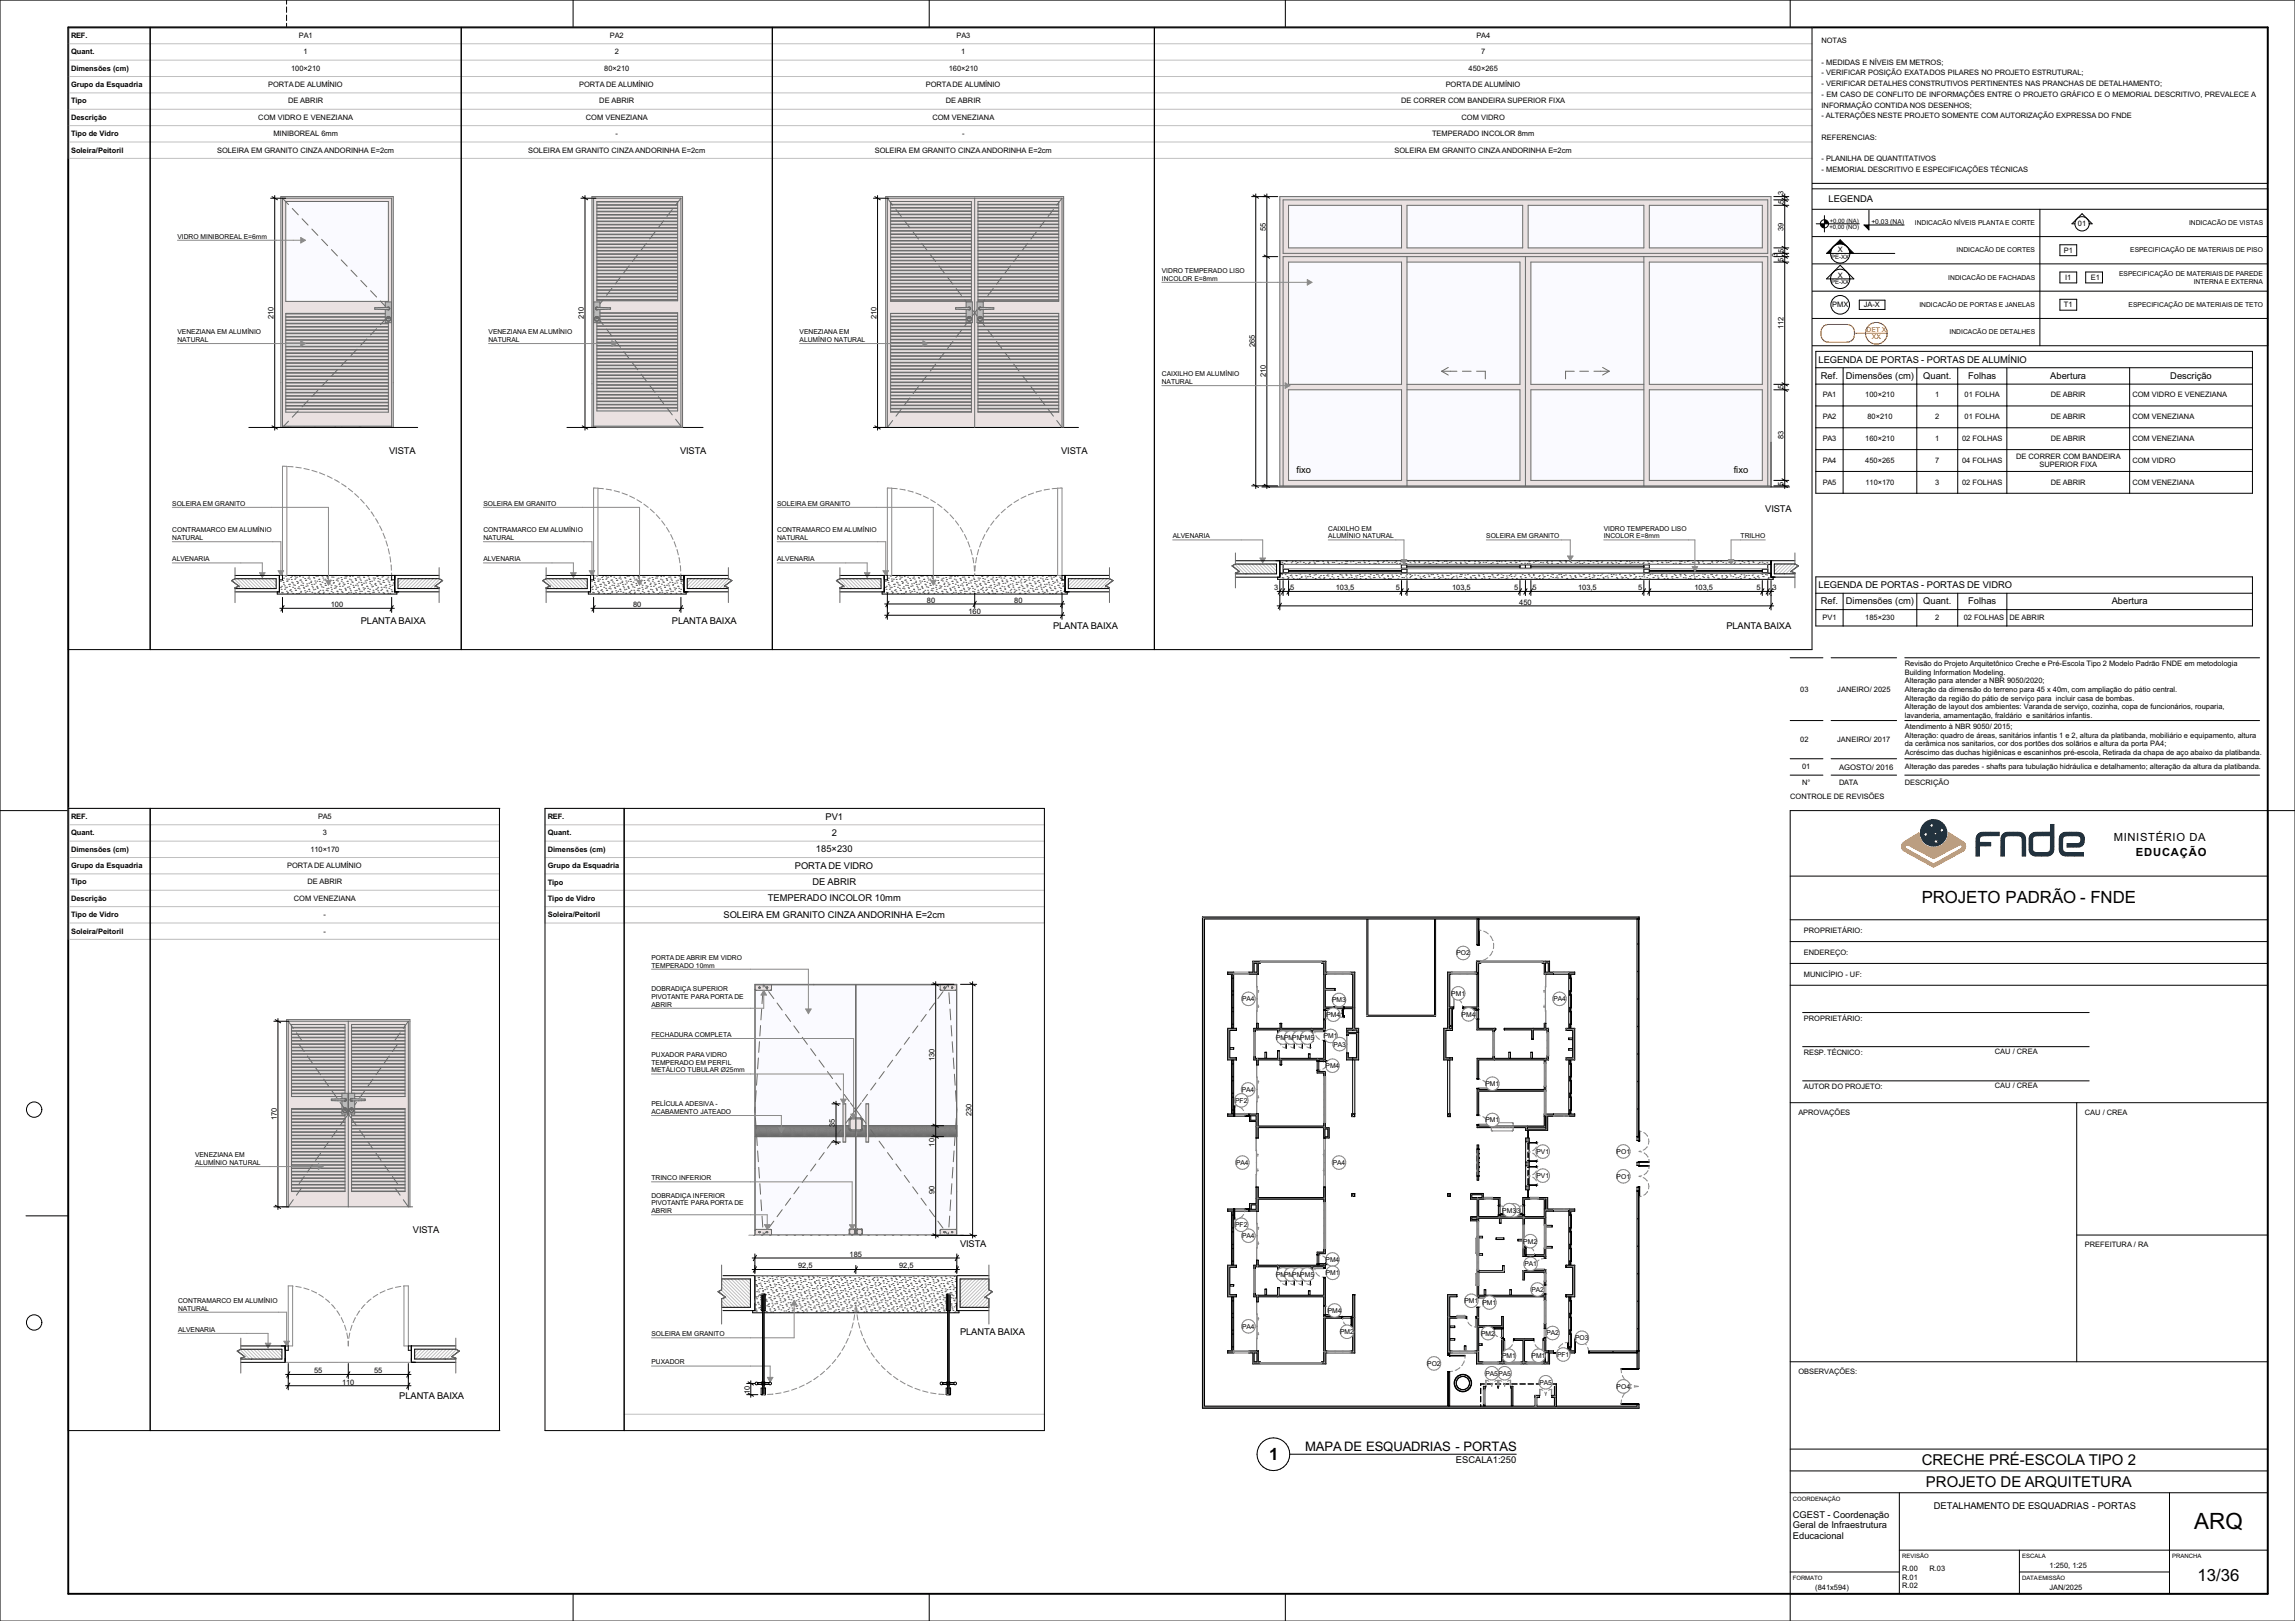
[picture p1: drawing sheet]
<svg xmlns="http://www.w3.org/2000/svg" width="841mm" height="594mm" viewBox="0 0 841 594" stroke-linecap="round" stroke-linejoin="round" font-family="sans-serif">
<defs><g id="words">
<text font-size="8.2" x="804.1" y="560.2">ARQ</text>
<g font-size="6.2">
<text x="704.2" y="331">PROJETO PADRÃO - FNDE</text>
<text x="465.1" y="534.9">1</text>
<text x="805.3" y="579.5">13/36</text>
</g>
<g font-size="5.5">
<text x="704.2" y="536.8">CRECHE PRÉ-ESCOLA TIPO 2</text>
<text x="705.8" y="544.8">PROJETO DE ARQUITETURA</text>
</g>
<text font-size="4.8" x="478.3" y="531.6">MAPA DE ESQUADRIAS - PORTAS</text>
<g font-size="4.1">
<text x="774.6" y="308">MINISTÉRIO DA</text>
<text x="782.7" y="313.7">EDUCAÇÃO</text>
</g>
<g font-size="3.4">
<text x="670.1" y="74.2">LEGENDA</text>
<text x="666.4" y="132.9">LEGENDA DE PORTAS - PORTAS DE ALUMÍNIO</text>
<text x="667.3" y="138.9">Ref.</text>
<text x="676.4" y="138.9">Dimensões (cm)</text>
<text x="704.8" y="138.9">Quant.</text>
<text x="721.3" y="138.9">Folhas</text>
<text x="751.3" y="138.9">Abertura</text>
<text x="795.3" y="138.9">Descrição</text>
<text x="142.6" y="166.2">VISTA</text>
<text x="249.2" y="166.2">VISTA</text>
<text x="388.9" y="166.2">VISTA</text>
<text x="475.1" y="173.4">fixo</text>
<text x="635.3" y="173.4">fixo</text>
<text x="646.9" y="187.6">VISTA</text>
<text x="666.4" y="215.5">LEGENDA DE PORTAS - PORTAS DE VIDRO</text>
<text x="667.3" y="221.5">Ref.</text>
<text x="676.4" y="221.5">Dimensões (cm)</text>
<text x="704.8" y="221.5">Quant.</text>
<text x="721.3" y="221.5">Folhas</text>
<text x="773.8" y="221.5">Abertura</text>
<text x="132.2" y="228.7">PLANTA BAIXA</text>
<text x="246.2" y="228.7">PLANTA BAIXA</text>
<text x="385.9" y="230.4">PLANTA BAIXA</text>
<text x="632.6" y="230.4">PLANTA BAIXA</text>
<text x="302.5" y="300.3">PV1</text>
<text x="304.8" y="306.3">2</text>
<text x="299" y="312.3">185×230</text>
<text x="291.3" y="318.3">PORTA DE VIDRO</text>
<text x="297.7" y="324.3">DE ABRIR</text>
<text x="281.3" y="330.3">TEMPERADO INCOLOR 10mm</text>
<text x="265.1" y="336.3">SOLEIRA EM GRANITO CINZA ANDORINHA E=2cm</text>
<text x="151.3" y="451.8">VISTA</text>
<text x="351.8" y="457.1">VISTA</text>
<text x="351.8" y="489.1">PLANTA BAIXA</text>
<text x="146.3" y="512.7">PLANTA BAIXA</text>
<text x="533.5" y="536">ESCALA1:250</text>
<text x="657" y="556.1">CGEST - Coordenação</text>
<text x="708.7" y="553.1">DETALHAMENTO DE ESQUADRIAS - PORTAS</text>
<text x="657" y="560">Geral de Infraestrutura</text>
<text x="657" y="563.9">Educacional</text>
</g>
<text font-size="2.8" x="673.9" y="282">AGOSTO/ 2016</text>
<g font-size="2.7">
<text x="26" y="13.9">REF.</text>
<text x="109.5" y="13.9">PA1</text>
<text x="223.5" y="13.9">PA2</text>
<text x="350.5" y="13.9">PA3</text>
<text x="541" y="13.9">PA4</text>
<text x="667.5" y="15.8">NOTAS</text>
<text x="26" y="19.9">Quant.</text>
<text x="111.3" y="19.9">1</text>
<text x="225.3" y="19.9">2</text>
<text x="352.3" y="19.9">1</text>
<text x="542.8" y="19.9">7</text>
<text x="667.5" y="23.7">- MEDIDAS E NÍVEIS EM METROS;</text>
<text x="26" y="25.9">Dimensões (cm)</text>
<text x="106.6" y="25.9">100×210</text>
<text x="221.4" y="25.9">80×210</text>
<text x="347.6" y="25.9">160×210</text>
<text x="538.1" y="25.9">450×265</text>
<text x="667.5" y="27.6">- VERIFICAR POSIÇÃO EXATADOS PILARES NO PROJETO ESTRUTURAL;</text>
<text x="26" y="31.9">Grupo da Esquadria</text>
<text x="98.3" y="31.9">PORTADE ALUMÍNIO</text>
<text x="212.3" y="31.9">PORTADE ALUMÍNIO</text>
<text x="339.3" y="31.9">PORTADE ALUMÍNIO</text>
<text x="529.8" y="31.9">PORTADE ALUMÍNIO</text>
<text x="667.5" y="31.6">- VERIFICAR DETALHES CONSTRUTIVOS PERTINENTES NAS PRANCHAS DE DETALHAMENTO;</text>
<text x="667.5" y="35.5">- EM CASO DE CONFLITO DE INFORMAÇÕES ENTRE O PROJETO GRÁFICO E O MEMORIAL DESCRITIVO, PREVALECE A</text>
<text x="26" y="37.9">Tipo</text>
<text x="105.6" y="37.9">DE ABRIR</text>
<text x="219.6" y="37.9">DE ABRIR</text>
<text x="346.6" y="37.9">DE ABRIR</text>
<text x="513.4" y="37.9">DE CORRER COM BANDEIRA SUPERIOR FIXA</text>
<text x="667.5" y="39.4">INFORMAÇÃO CONTIDA NOS DESENHOS;</text>
<text x="26" y="43.9">Descrição</text>
<text x="94.6" y="43.9">COM VIDRO E VENEZIANA</text>
<text x="214.7" y="43.9">COM VENEZIANA</text>
<text x="341.7" y="43.9">COM VENEZIANA</text>
<text x="535.6" y="43.9">COM VIDRO</text>
<text x="667.5" y="43.3">- ALTERAÇÕES NESTE PROJETO SOMENTE COM AUTORIZAÇÃO EXPRESSA DO FNDE</text>
<text x="26" y="49.9">Tipo de Vidro</text>
<text x="100.2" y="49.9">MINIBOREAL 6mm</text>
<text x="225.6" y="49.9">-</text>
<text x="352.6" y="49.9">-</text>
<text x="524.8" y="49.9">TEMPERADO INCOLOR 8mm</text>
<text x="667.5" y="51.2">REFERENCIAS:</text>
<text x="26" y="55.9">Soleira/Peitoril</text>
<text x="79.5" y="55.9">SOLEIRA EM GRANITO CINZA ANDORINHA E=2cm</text>
<text x="193.5" y="55.9">SOLEIRA EM GRANITO CINZA ANDORINHA E=2cm</text>
<text x="320.5" y="55.9">SOLEIRA EM GRANITO CINZA ANDORINHA E=2cm</text>
<text x="511" y="55.9">SOLEIRA EM GRANITO CINZA ANDORINHA E=2cm</text>
<text x="667.5" y="59.1">- PLANILHA DE QUANTITATIVOS</text>
<text x="667.5" y="63">- MEMORIAL DESCRITIVO E ESPECIFICAÇÕES TÉCNICAS</text>
<text x="653.6" y="71.5" transform="rotate(-90 653.6 71.5)">3</text>
<text x="653.7" y="74.9" transform="rotate(-90 653.7 74.9)">5</text>
<text x="761.4" y="82.9">01</text>
<text x="463.8" y="84.6" transform="rotate(-90 463.8 84.6)">55</text>
<text x="653.6" y="84.6" transform="rotate(-90 653.6 84.6)">39</text>
<text x="651.3" y="94.2" transform="rotate(-90 651.3 94.2)">3</text>
<text x="653.6" y="95.9" transform="rotate(-90 653.6 95.9)">5</text>
<text x="653.7" y="92.8" transform="rotate(-90 653.7 92.8)">5</text>
<text x="673.5" y="92.4">X</text>
<text x="756.3" y="92.6">P1</text>
<text x="673.4" y="101.7">X</text>
<text x="756.8" y="102.6">I1</text>
<text x="766.2" y="102.6">E1</text>
<text x="671.4" y="112.6">PMX</text>
<text x="683" y="112.6">JA-X</text>
<text x="756.3" y="112.6">T1</text>
<text x="100.3" y="116.9" transform="rotate(-90 100.3 116.9)">210</text>
<text x="214" y="116.9" transform="rotate(-90 214 116.9)">210</text>
<text x="321.2" y="116.9" transform="rotate(-90 321.2 116.9)">210</text>
<text x="653.6" y="120.6" transform="rotate(-90 653.6 120.6)">112</text>
<text x="459.8" y="127.3" transform="rotate(-90 459.8 127.3)">265</text>
<text x="463.8" y="138.3" transform="rotate(-90 463.8 138.3)">210</text>
<text x="653.6" y="142.5" transform="rotate(-90 653.6 142.5)">5</text>
<text x="667.9" y="145.6">PA1</text>
<text x="683.5" y="145.6">100×210</text>
<text x="709.1" y="145.6">1</text>
<text x="719.9" y="145.6">01 FOLHA</text>
<text x="751.5" y="145.6">DE ABRIR</text>
<text x="781.4" y="145.6">COM VIDRO E VENEZIANA</text>
<text x="667.9" y="153.6">PA2</text>
<text x="684.3" y="153.6">80×210</text>
<text x="709.1" y="153.6">2</text>
<text x="719.9" y="153.6">01 FOLHA</text>
<text x="751.5" y="153.6">DE ABRIR</text>
<text x="781.4" y="153.6">COM VENEZIANA</text>
<text x="653.6" y="161" transform="rotate(-90 653.6 161)">83</text>
<text x="667.9" y="161.6">PA3</text>
<text x="683.5" y="161.6">160×210</text>
<text x="709.1" y="161.6">1</text>
<text x="719" y="161.6">02 FOLHAS</text>
<text x="751.5" y="161.6">DE ABRIR</text>
<text x="781.4" y="161.6">COM VENEZIANA</text>
<text x="667.9" y="169.6">PA4</text>
<text x="683.5" y="169.6">450×265</text>
<text x="709.1" y="169.6">7</text>
<text x="719" y="169.6">04 FOLHAS</text>
<text x="738.8" y="168.1">DE CORRER COM BANDEIRA</text>
<text x="747.3" y="171.2">SUPERIOR FIXA</text>
<text x="781.4" y="169.6">COM VIDRO</text>
<text x="653.6" y="177.9" transform="rotate(-90 653.6 177.9)">5</text>
<text x="667.9" y="177.6">PA5</text>
<text x="683.6" y="177.6">110×170</text>
<text x="709.1" y="177.6">3</text>
<text x="719" y="177.6">02 FOLHAS</text>
<text x="751.5" y="177.6">DE ABRIR</text>
<text x="781.4" y="177.6">COM VENEZIANA</text>
<text x="339.6" y="220.9">80</text>
<text x="371.6" y="220.9">80</text>
<text x="466.9" y="216.3">3</text>
<text x="472.8" y="216.3">5</text>
<text x="489.5" y="216.3">103,5</text>
<text x="511.5" y="216.3">5</text>
<text x="532.1" y="216.3">103,5</text>
<text x="554.9" y="216.3">5</text>
<text x="556.7" y="221.6">450</text>
<text x="561.6" y="216.3">5</text>
<text x="578.3" y="216.3">103,5</text>
<text x="600.3" y="216.3">5</text>
<text x="620.9" y="216.3">103,5</text>
<text x="643.7" y="216.3">5</text>
<text x="649.6" y="216.3">3</text>
<text x="121.2" y="222.5">100</text>
<text x="232" y="222.5">80</text>
<text x="354.9" y="225.1">160</text>
<text x="667.8" y="227.3">PV1</text>
<text x="683.5" y="227.3">185×230</text>
<text x="709.1" y="227.3">2</text>
<text x="719.6" y="227.3">02 FOLHAS</text>
<text x="736.4" y="227.3">DE ABRIR</text>
<text x="698" y="244.1">Revisão do Projeto Arquitetônico Creche e Pré-Escola Tipo 2 Modelo Padrão FNDE em metodologia</text>
<text x="698" y="247.3">Building Information Modeling.</text>
<text x="698" y="250.4">Alteração para atender a NBR 9050/2020;</text>
<text x="659.7" y="253.4">03</text>
<text x="673.3" y="253.4">JANEIRO/ 2025</text>
<text x="698" y="253.6">Alteração da dimensão do terreno para 45 x 40m, com ampliação do pátio central.</text>
<text x="698" y="256.7">Alteração da região do pátio de serviço para incluir casa de bombas.</text>
<text x="698" y="259.9">Alteração de layout dos ambientes: Varanda de serviço, cozinha, copa de funcionários, rouparia,</text>
<text x="698" y="263">lavanderia, amamentação, fraldário e sanitários infantis.</text>
<text x="698" y="267.2">Atendimento à NBR 9050/ 2015;</text>
<text x="659.7" y="271.9">02</text>
<text x="673.2" y="271.9">JANEIRO/ 2017</text>
<text x="698" y="270.4">Alteração: quadro de áreas, sanitários infantis 1 e 2, altura da platibanda, mobiliário e equipamento, altura</text>
<text x="698" y="273.5">da cerâmica nos sanitarios, cor dos portões dos solãrios e altura da porta PA4;</text>
<text x="660.4" y="281.9">01</text>
<text x="698" y="276.6">Acréscimo das duchas higiênicas e escaninhos pré-escola, Retirada da chapa de aço abaixo da platibanda.</text>
<text x="698" y="281.9">Alteração das paredes - shafts para tubulação hidráulica e detalhamento; alteração da altura da platibanda.</text>
<text x="660.4" y="287.6">N°</text>
<text x="673.9" y="287.6">DATA</text>
<text x="698" y="287.6">DESCRIÇÃO</text>
<text x="656" y="292.9">CONTROLE DE REVISÕES</text>
<text x="26" y="300.1">REF.</text>
<text x="116.5" y="300.1">PA5</text>
<text x="200.7" y="300.1">REF.</text>
<text x="26" y="306.1">Quant.</text>
<text x="118.3" y="306.1">3</text>
<text x="200.7" y="306.1">Quant.</text>
<text x="26" y="312.1">Dimensões (cm)</text>
<text x="113.8" y="312.1">110×170</text>
<text x="200.7" y="312.1">Dimensões (cm)</text>
<text x="26" y="318.1">Grupo da Esquadria</text>
<text x="105.3" y="318.1">PORTADE ALUMÍNIO</text>
<text x="200.7" y="318.1">Grupo da Esquadria</text>
<text x="26" y="324.1">Tipo</text>
<text x="112.6" y="324.1">DE ABRIR</text>
<text x="200.7" y="324.1">Tipo</text>
<text x="26" y="330.1">Descrição</text>
<text x="107.7" y="330.1">COM VENEZIANA</text>
<text x="200.7" y="330.1">Tipo de Vidro</text>
<text x="26" y="336.1">Tipo de Vidro</text>
<text x="118.6" y="336.1">-</text>
<text x="200.7" y="336.1">Soleira/Peitoril</text>
<text x="661" y="341.9">PROPRIETÁRIO:</text>
<text x="26" y="342.1">Soleira/Peitoril</text>
<text x="118.6" y="342.1">-</text>
<text x="661" y="349.9">ENDEREÇO:</text>
<text x="661" y="357.9">MUNICÍPIO - UF:</text>
<text x="661" y="374.2">PROPRIETÁRIO:</text>
<text x="342.5" y="388.9" transform="rotate(-90 342.5 388.9)">130</text>
<text x="661" y="386.7">RESP. TÉCNICO:</text>
<text x="731" y="386.3">CAU / CREA</text>
<text x="661" y="399.2">AUTOR DO PROJETO:</text>
<text x="731" y="398.8">CAU / CREA</text>
<text x="101.4" y="410.5" transform="rotate(-90 101.4 410.5)">170</text>
<text x="306" y="413" transform="rotate(-90 306 413)">35</text>
<text x="356" y="409" transform="rotate(-90 356 409)">230</text>
<text x="659" y="408.5">APROVAÇÕES</text>
<text x="764" y="408.5">CAU / CREA</text>
<text x="342.5" y="420.1" transform="rotate(-90 342.5 420.1)">10</text>
<text x="342.5" y="437.6" transform="rotate(-90 342.5 437.6)">90</text>
<text x="311.3" y="460.6">185</text>
<text x="764" y="457">PREFEITURA / RA</text>
<text x="292.5" y="464.8">92,5</text>
<text x="329.5" y="464.8">92,5</text>
<text x="115.1" y="503.3">55</text>
<text x="137.1" y="503.3">55</text>
<text x="659" y="503.5">OBSERVAÇÕES:</text>
<text x="125.4" y="507.4">110</text>
<text x="274.7" y="510.9" transform="rotate(-90 274.7 510.9)">10</text>
<text x="697" y="575.7">R.00</text>
<text x="707" y="575.7">R.03</text>
<text x="751" y="574.7">1:250, 1:25</text>
<text x="697" y="578.8">R.01</text>
<text x="697" y="582">R.02</text>
<text x="665.2" y="582.7">(841x594)</text>
<text x="751" y="582.7">JAN/2025</text>
</g>
<g font-size="2.5">
<text x="685.8" y="82.1">+0,03 (NA)</text>
<text x="701.7" y="82.5">INDICACÃO NÍVEIS PLANTA E CORTE</text>
<text x="802.2" y="82.5">INDICACÃO DE VISTAS</text>
<text x="65" y="87.4">VIDRO MINIBOREAL E=6mm</text>
<text x="717" y="92.5">INDICACÃO DE CORTES</text>
<text x="780.6" y="92.5">ESPECIFICAÇÃO DE MATERIAIS DE PISO</text>
<text x="425.8" y="100">VIDRO TEMPERADO LISO</text>
<text x="776.6" y="101.1">ESPECIFICAÇÃO DE MATERIAIS DE PAREDE</text>
<text x="425.8" y="102.8">INCOLOR E=8mm</text>
<text x="714" y="102.5">INDICACÃO DE FACHADAS</text>
<text x="803.9" y="103.9">INTERNA E EXTERNA</text>
<text x="703.3" y="112.5">INDICACÃO DE PORTAS E JANELAS</text>
<text x="780" y="112.5">ESPECIFICAÇÃO DE MATERIAIS DE TETO</text>
<text x="65" y="122.4">VENEZIANA EM ALUMÍNIO</text>
<text x="65" y="125.3">NATURAL</text>
<text x="179" y="122.4">VENEZIANA EM ALUMÍNIO</text>
<text x="179" y="125.3">NATURAL</text>
<text x="293" y="122.4">VENEZIANA EM</text>
<text x="293" y="125.3">ALUMÍNIO NATURAL</text>
<text x="714.4" y="122.5">INDICACÃO DE DETALHES</text>
<text x="425.8" y="137.9">CAIXILHO EM ALUMÍNIO</text>
<text x="425.8" y="140.7">NATURAL</text>
<text x="63.1" y="185.3">SOLEIRA EM GRANITO</text>
<text x="177.1" y="185.3">SOLEIRA EM GRANITO</text>
<text x="284.8" y="185.3">SOLEIRA EM GRANITO</text>
<text x="63.1" y="195.1">CONTRAMARCO EM ALUMÍNIO</text>
<text x="63.1" y="197.9">NATURAL</text>
<text x="177.1" y="195.1">CONTRAMARCO EM ALUMÍNIO</text>
<text x="177.1" y="197.9">NATURAL</text>
<text x="284.8" y="195.1">CONTRAMARCO EM ALUMÍNIO</text>
<text x="284.8" y="197.9">NATURAL</text>
<text x="429.7" y="197.2">ALVENARIA</text>
<text x="486.7" y="194.4">CAIXILHO EM</text>
<text x="486.7" y="197.2">ALUMÍNIO NATURAL</text>
<text x="544.7" y="197.2">SOLEIRA EM GRANITO</text>
<text x="587.7" y="194.4">VIDRO TEMPERADO LISO</text>
<text x="587.7" y="197.2">INCOLOR E=8mm</text>
<text x="637.8" y="197.2">TRILHO</text>
<text x="63.1" y="205.7">ALVENARIA</text>
<text x="177.1" y="205.7">ALVENARIA</text>
<text x="284.8" y="205.7">ALVENARIA</text>
<text x="238.7" y="351.7">PORTADE ABRIR EM VIDRO</text>
<text x="533.7" y="350.1">PO2</text>
<text x="238.7" y="354.5">TEMPERADO 10mm</text>
<text x="238.7" y="363.2">DOBRADIÇA SUPERIOR</text>
<text x="531.8" y="364.9">PM1</text>
<text x="238.7" y="366">PIVOTANTE PARA PORTA DE</text>
<text x="238.7" y="368.9">ABRIR</text>
<text x="455.3" y="366.9">PA4</text>
<text x="488.1" y="367.3">PM3</text>
<text x="569.2" y="366.9">PA4</text>
<text x="486.1" y="372.7">PM4</text>
<text x="535.6" y="372.6">PM4</text>
<text x="238.7" y="379.9">FECHADURA COMPLETA</text>
<text x="467.6" y="381.1">PM5 PM5</text>
<text x="470.6" y="381.1">PM5 PM5</text>
<text x="485.1" y="380.5">PM1</text>
<text x="488.7" y="383.5">PA3</text>
<text x="238.7" y="387.3">PUXADOR PARA VIDRO</text>
<text x="238.7" y="390.1">TEMPERADO EM PERFIL</text>
<text x="238.7" y="392.9">METÁLICO TUBULAR Ø25mm</text>
<text x="485.7" y="391.4">PM4</text>
<text x="455.1" y="400.1">PA4</text>
<text x="544.3" y="398">PM1</text>
<text x="238.7" y="405.3">PELÍCULA ADESIVA -</text>
<text x="452.6" y="404.1">PF2</text>
<text x="238.7" y="408.2">ACABAMENTO JATEADO</text>
<text x="544.3" y="411.3">PM1</text>
<text x="71.5" y="424">VENEZIANA EM</text>
<text x="563" y="422.9">PV1</text>
<text x="592.4" y="422.8">PO1</text>
<text x="71.5" y="426.9">ALUMÍNIO NATURAL</text>
<text x="453" y="426.9">PA4</text>
<text x="488.4" y="426.9">PA4</text>
<text x="563" y="431.7">PV1</text>
<text x="592.4" y="432">PO1</text>
<text x="238.7" y="432.5">TRINCO INFERIOR</text>
<text x="238.7" y="438.9">DOBRADIÇA INFERIOR</text>
<text x="238.7" y="441.7">PIVOTANTE PARA PORTA DE</text>
<text x="238.7" y="444.5">ABRIR</text>
<text x="452.6" y="449.7">PF2</text>
<text x="550.5" y="444.3">PM3</text>
<text x="552.1" y="444.4">PM3</text>
<text x="455.3" y="453.7">PA4</text>
<text x="558.2" y="455.7">PM2</text>
<text x="467.6" y="467.9">PM5 PM5</text>
<text x="470.6" y="467.9">PM5 PM5</text>
<text x="485.7" y="462.4">PM4</text>
<text x="485.8" y="467.3">PM1</text>
<text x="558.6" y="464.1">PA1</text>
<text x="561.2" y="473.4">PA2</text>
<text x="65.2" y="477.4">CONTRAMARCO EM ALUMÍNIO</text>
<text x="536.6" y="477.6">PM1</text>
<text x="543.3" y="478.2">PM1</text>
<text x="65.2" y="480.2">NATURAL</text>
<text x="486.5" y="481.1">PM4</text>
<text x="65.2" y="488">ALVENARIA</text>
<text x="238.7" y="489.6">SOLEIRA EM GRANITO</text>
<text x="455.3" y="486.9">PA4</text>
<text x="491.1" y="488.9">PM2</text>
<text x="542.7" y="489.4">PM2</text>
<text x="566.7" y="489.4">PA2</text>
<text x="577.2" y="491.1">PO3</text>
<text x="550.4" y="497.7">PM1</text>
<text x="561.2" y="497.7">PM1</text>
<text x="570.6" y="497.2">PF1</text>
<text x="238.7" y="500">PUXADOR</text>
<text x="523" y="500.5">PO2</text>
<text x="544.4" y="504.1">PA5PA5</text>
<text x="564.2" y="507.4">PA5</text>
<text x="592.4" y="508.9">PO4</text>
</g>
<g font-size="2.5" fill="#f00">
<text x="684" y="121.5">DET X</text>
<text x="685.9" y="124.3">XX</text>
</g>
<g font-size="2.2">
<text x="670.4" y="83.8">+0,00 (NO)</text>
<text x="670.5" y="81.6">+0,00 (NA)</text>
<text x="671.1" y="94.9">PE-XX</text>
<text x="671" y="104.2">PE-XX</text>
<text x="657" y="550">COORDENAÇÃO</text>
<text x="697" y="571">REVISÃO</text>
<text x="741" y="571">ESCALA</text>
<text x="796" y="571">PRANCHA</text>
<text x="657" y="579">FORMATO</text>
<text x="741" y="579">DATAEMISSÃO</text>
</g>
</g></defs>
<path d="M724.7 305.9l1.5-.9h6.4v1.2h-4.9a1.8 1.8 0 0 0-2 .5 1.8 1.8 0 0 0-.3 2h4.1v1.3h-4.1l-.1 3.7h-1.2v-6.3z" fill-rule="evenodd" fill="#0d3857"/>
<path d="M724.7 305.9l1.5-.9h6.4v1.2h-4.9a1.8 1.8 0 0 0-2 .5 1.8 1.8 0 0 0-.3 2h4.1v1.3h-4.1l-.1 3.7h-1.2v-6.3z" fill="none" stroke="#0d3857" stroke-width=".37"/>
<path d="M733.8 305.9l1.5-.9a12.2 12.2 0 0 1 6 .4l.7 .9 .3 1v6.4h-1.3v-3.2a5.1 5.1 0 0 0-.3-3.9 12.7 12.7 0 0 0-5.7-.1l-.4 .6-.1 6.6h-1.3l.1-6.4z" fill-rule="evenodd" fill="#0d3857"/>
<path d="M733.8 305.9l1.5-.9a12.2 12.2 0 0 1 6 .4l.7 .9 .3 1v6.4h-1.3v-3.2a5.1 5.1 0 0 0-.3-3.9 12.7 12.7 0 0 0-5.7-.1l-.4 .6-.1 6.6h-1.3l.1-6.4z" fill="none" stroke="#0d3857" stroke-width=".37"/>
<path d="M744.2 305.8l1.3-.8 5.9-.1v-2.8h1.3v4.7a13.6 13.6 0 0 1-.3 5.6l-.7 .7a4.5 4.5 0 0 1-3.6 .6 3.8 3.8 0 0 1-4.2-1.2l-.3-1.2a10.3 10.3 0 0 1 .3-5zM745.1 306.6l-.2 .5v4.5a2.31 2.31 0 0 0 2.7 .8h.8a2.7 2.7 0 0 0 2.9-.7l.1-5.5-5.2 .1z" fill-rule="evenodd" fill="#0d3857"/>
<path d="M744.2 305.8l1.3-.8 5.9-.1v-2.8h1.3v8a2.71 2.71 0 0 1-2.5 3.6h-2.1a3.8 3.8 0 0 1-4.2-1.2l-.3-1.2a10.3 10.3 0 0 1 .3-5zM745.1 306.6l1.1-.3 5.2-.1v2.6a4.1 4.1 0 0 1-.3 3.2 8.4 8.4 0 0 1-4.8 .4l-.9-.2-.5-.6v-4.5z" fill="none" stroke="#0d3857" stroke-width=".37"/>
<path d="M755.3 305.7a4.4 4.4 0 0 1 3.9-.7h1.8a2.71 2.71 0 0 1 2.9 2.4 2.71 2.71 0 0 1-2.4 3h-4v-1.3h2a2.8 2.8 0 0 0 2.9-.6 1.48 1.48 0 0 0 0-1.6 1.48 1.48 0 0 0-1.5-.6l-3-.1a1.52 1.52 0 0 0-2 1.2l-.1 3.2a1.32 1.32 0 0 0 1.1 1.8h6.6v1.3l-6.6-.1-1.4-.4a2.69 2.69 0 0 1-.9-2.4v-3.7z" fill-rule="evenodd" fill="#0d3857"/>
<path d="M755.3 305.7a4.4 4.4 0 0 1 3.9-.7h1.8a2.71 2.71 0 0 1 2.9 2.4 2.71 2.71 0 0 1-2.4 3h-4v-1.3h2a2.8 2.8 0 0 0 2.9-.6 1.48 1.48 0 0 0 0-1.6 1.48 1.48 0 0 0-1.5-.6l-3-.1a1.52 1.52 0 0 0-2 1.2l-.1 3.2a1.33 1.33 0 0 0 1.1 1.8h6.6v1.3l-6.6-.1-1.4-.4a2.69 2.69 0 0 1-.9-2.4v-3.7z" fill="none" stroke="#0d3857" stroke-width=".37"/>
<path d="M703.7 305.2a4.9 4.9 0 0 1 9.7 0 4.9 4.9 0 0 1-9.7 0zM707.5 301.4l-.1 .8-.6 .3 .6 .4 .1 .6 .5-.4h.7a.79 .79 0 0 1 0-1.2l-.6 .1zM711.3 303.2a.8 .8 0 0 1-.7 1.1l.5 .3 .2 .6 .5-.4h.7a.8 .8 0 0 1 0-1.2 .78 .78 0 0 1-1.2-.4zM709 304.7l-.6 .8 .5 .2 .1 .5 .4-.3h.5l-.2-.5 .2-.5-.5 .1zM705.3 304.8l-.1 .6-.6 .4 .6 .3 .1 .7a.81 .81 0 0 1 1.2-.4v-.1a.71 .71 0 0 1 0-1.2l-.7 .1zM709.1 307.4a.8 .8 0 0 1-.7 1l.6 .3 .2 .6 .5-.4 .7 .1a.77 .77 0 0 1 0-1.3h-.1a.78 .78 0 0 1-1.1-.3z" fill-rule="evenodd" fill="#0d3857"/>
<g fill="none" stroke="#0d3857" stroke-width=".37">
<path d="M705.3 304.8l-.1 .6-.6 .4 .6 .3 .1 .7 .6-.5 .6 .1M705.3 304.8h.1M705.3 304.8l.5 .4h.7a.67 .67 0 0 0 0 1.1M706.5 306.3v.1M707.4 302.9h.1M707.4 302.9l.1 .6 .5-.4h.6M708.4 300.4h.1M708.4 305.5l.5 .2 .2 .5M708.4 305.5h.1M708.5 308.4l.5 .3 .1 .6M708.5 308.4h-.1M708.6 303.1h.1"/>
<path d="M708.7 301.9h.1M708.7 301.9l-.6 .1-.6-.6-.1 .8-.6 .3 .6 .4M708.7 301.9l-.3 .6 .3 .6M708.7 303.1h-.1M708.7 303.1h.1M709 304.7l-.6 .8M709 304.7h.1M709 304.7l.4 .3 .5-.1M709.1 306.2h.1M709.1 309.3h.1M709.1 307.4a.78 .78 0 0 1-.6 1M709.2 307.4h.1"/>
<path d="M709.2 307.4a.76 .76 0 0 0 1.1 .3M709.9 305.1v.7M709.9 305v.1M709.9 305.9h-.5l-.3 .3M709.9 304.9v.1M709.9 305h.1M709.9 305.9h.1M710.3 307.7h.1M710.3 309l-.6-.1-.5 .4M710.4 309h-.1M710.4 307.8a.75 .75 0 0 0 0 1.2M710.6 304.2v.1"/>
<path d="M710.6 304.3l.5 .2M711.1 304.5v.1M711.1 304.6l.2 .5M711.3 305.1v.1M711.3 303.2a.78 .78 0 0 1-.7 1M711.3 303.2h.1M711.3 305.2h.1M711.3 303.2a.76 .76 0 0 0 1.2 .4M711.4 305.2h-.1M712.5 304.9l-.7-.1-.4 .4M712.5 303.6h.1M712.5 304.8v.1"/>
<path d="M712.5 303.6a.8 .8 0 0 0 0 1.2"/>
<circle cx="708.6" cy="305.2" r="4.8"/>
</g>
<path d="M697.2 309l5.9-3.8a5.5 5.5 0 0 0 5.5 5.4 5.5 5.5 0 0 0 5.5-5.4l5.3 3.3a2.02 2.02 0 0 1-.1 3.4l-10.7 5.8-11-6a2.02 2.02 0 0 1-.4-2.7zM698.3 309.8a.75 .75 0 0 0 .1 1.1l10.2 5.6 10.1-5.6 .4-.5-.4-.8h-.6l-9.5 5-9.3-4.9z" fill-rule="evenodd" fill="#d98217"/>
<path d="M698.3 309.8l1-.1 9.3 4.9 9.5-5h.6l.4 .8-.4 .5-10.1 5.6-10.2-5.6a.75 .75 0 0 1-.1-1.1zM703.1 305.2h.1M714.1 305.2a5.5 5.5 0 0 1-5.5 5.4 5.5 5.5 0 0 1-5.5-5.4M714.1 305.2h.1M714.1 305.2l5.3 3.3a2.02 2.02 0 0 1-.1 3.4l-10.7 5.8-11-6a1.99 1.99 0 0 1 .1-3.1l5.4-3.4" fill="none" stroke="#d98217" stroke-width=".37"/>
<!-- layer: ANT-FLH.Desenho da folha e carimbo -->
<g fill="none" stroke="#000" stroke-width=".37">
<path d="M664 10h167v57.2h-167M664 69.2h167v57.5h-167M664 76.7h167M747.5 76.7v50M664 86.7h167M664 96.7h167M754.9 89.7h6.1v4h-6.1zM754.9 99.7h6.1v4h-6.1zM760.3 82h-1l3.7-3.7 3.7 3.7h-1.1M764.3 99.7h6.2v4h-6.2zM664 106.7h167M664 116.7h167"/>
<path d="M681.3 110h9.4v3.4h-9.4zM754.9 109.7h6.1v4h-6.1zM656 241h12M671 241h24M698 241h130M656 278h12M656 264h12M671 278h24M671 264h24M698 278h130M698 264h130M656 284h12"/>
<path d="M656 297h175v287h-175zM671 284h24M698 284h130M656 321h175M656 337h175M656 345h175M656 353h175M656 361h175M660.6 371h105M660.6 396.1h105M660.6 383.5h105M656 404.1h175"/>
<path d="M761 404.1v94.9M761 452.6h70M656 499h175M656 539h175M656 531h175M656 547h175M696 547v37M795 547v37M656 576h40M696 568h135M740 576h55M740 568v16"/>
<circle cx="763" cy="82" r="2.62"/>
<circle cx="674.3" cy="111.7" r="3.4"/>
</g>
<path d="M679.6 122.1h4" fill="none" stroke="#f00" stroke-width=".37"/>
<circle cx="687.6" cy="122.1" r="4" fill="#fff"/>
<path d="M667.8 120l1.4-1 .8-.1h6.8a3.4 3.4 0 0 1 2.8 2.5 3.4 3.4 0 0 1-1.2 3.5l-1.6 .5h-6.8a3.3 3.3 0 0 1-2.2-5.4zM683.6 122.1a4 4 0 0 1 4-4 4 4 0 0 1 4 4M683.6 122.1a4 4 0 0 0 4 4 4 4 0 0 0 4-4M683.6 122.1h8" fill="none" stroke="#f00" stroke-width=".37"/>
<!-- layer: ANT-NIV.Nveis -->
<g fill="none" stroke="#000" stroke-width=".37">
<path d="M668.6 79v6M684.9 77v7.2l-1.8-1.8h14.7M665.6 82h15.7"/>
<circle cx="668.6" cy="82" r="1.5"/>
</g>
<g fill="#000">
<path d="M683.1 82.4h1.8v1.8z"/>
<path d="M668.6 80.5a1.5 1.5 0 0 1 1.5 1.5h-1.5z" fill-rule="evenodd"/>
<path d="M667.1 82h1.5v1.5a1.5 1.5 0 0 1-1.5-1.5z" fill-rule="evenodd"/>
</g>
<!-- layer: ANT-MCD.Marcador - Corte -->
<g fill="none" stroke="#000" stroke-width=".37">
<path d="M670.8 92.9a3.5 3.5 0 0 1 3.5-3.6 3.5 3.5 0 0 1 3.6 3.6M679.3 92.9l-5-5-5 5h25"/>
<circle cx="674.3" cy="92.9" r="3.5"/>
</g>
<g fill="#000">
<path d="M669.3 92.9l2.5-2.5-.5 .7-.5 1.8z" fill-rule="evenodd"/>
<path d="M674.3 87.9l2.5 2.5a3.5 3.5 0 0 0-5 0z" fill-rule="evenodd"/>
<path d="M676.8 90.4l2.5 2.5h-1.4l-.5-1.8z" fill-rule="evenodd"/>
</g>
<!-- layer: ANT-MCD.Marcador - Elevao -->
<g fill="none" stroke="#000" stroke-width=".37">
<path d="M674.3 97.2l5 5h-10z"/>
<circle cx="674.3" cy="102.2" r="3.5"/>
</g>
<g fill="none" stroke="#000" stroke-width=".37">
<path d="M0 0h841v594h-841zM105 0v1.5M105 2.5v2M105 5.5v2M105 8.5v1.5M210 0v10M340.5 0v10M471 0v10M656 0v10M0 297h25M831 297h10M9.5 445.5h15.5"/>
<path d="M210 584v10M340.5 584v10M471 584v10M656 584v10"/>
<circle cx="12.5" cy="406.6" r="2.81"/>
<circle cx="12.5" cy="484.6" r="2.81"/>
</g>
<path d="M25 10h806v574h-806z" fill="none" stroke="#000" stroke-width=".7"/>
<g fill="#fff">
<path d="M55 58h609v180h-609z" fill-rule="evenodd"/>
<path d="M102.4 210.9h42.2v6h.8v.8h-43.8v-.8h.8z" fill-rule="evenodd"/>
</g>
<g fill="none" stroke="#5d5d5d" stroke-width=".37">
<path d="M102.8 215.2h.1M102.8 213h.1M103 216h.1M103.1 211.5h.1M103.1 217.1h.1M103.1 214.8h.1M103.5 217.2h.1M103.5 212.7h.1M103.8 213.4h.1M103.9 214.1h.1M103.9 211.9h.1M104.2 214.7h.1"/>
<path d="M104.3 216h.1M104.5 215.4h.1M104.5 210.9h.1M104.6 211.1h.1M105 216.7h.1M105 215.2h.1M105 213h.1M105 212.2h.1M105.2 217.4h.1M105.3 212.9h.1M105.4 217.1h.1M105.7 214.1h.1"/>
<path d="M105.7 212.2h.1M106 214.9h.1M106.1 216.3h.1M106.1 214.1h.1M106.4 216.1h.1M106.5 211.6h.1M106.7 216.8h.1M106.7 212.4h.1M106.9 213.4h.1M106.9 211.1h.1M107.2 213.6h.1M107.2 217.4h.1"/>
<path d="M107.2 215.2h.1M107.5 214.3h.1M107.9 215.6h.1M108 211.1h.1M108 214.5h.1M108 212.2h.1M108.2 216.3h.1M108.2 211.8h.1M108.3 216.3h.1M108.6 217.6h.1M108.7 213.1h.1M108.7 211.5h.1"/>
<path d="M108.9 213.8h.1M109.1 215.6h.1M109.1 213.4h.1M109.4 215h.1M109.5 217.4h.1M109.7 215.8h.1M109.7 211.3h.1M109.8 212.6h.1M110.1 217h.1M110.2 212.5h.1M110.2 216.7h.1M110.2 214.5h.1"/>
<path d="M110.4 213.3h.1M110.9 214.5h.1M110.9 213.7h.1M110.9 211.5h.1M111.1 215.2h.1M111.3 215.6h.1M111.6 216.5h.1M111.6 212h.1M111.9 217.2h.1M111.9 212.7h.1M112.1 214.8h.1M112.1 212.6h.1"/>
<path d="M112.4 214h.1M112.4 216.7h.1M112.6 214.7h.1M112.8 211.9h.1M113.1 215.9h.1M113.1 211.5h.1M113.2 216h.1M113.2 213.7h.1M113.3 216.7h.1M113.4 212.2h.1M113.8 213.4h.1M113.9 213h.1"/>
<path d="M114.1 214.2h.1M114.3 217.1h.1M114.3 214.8h.1M114.6 215.4h.1M114.6 210.9h.1M114.8 216.1h.1M114.9 211.6h.1M115 214.1h.1M115 211.9h.1M115.3 217.4h.1M115.3 212.9h.1M115.4 216h.1"/>
<path d="M115.6 213.6h.1M115.8 211.1h.1M116 214.9h.1M116.1 215.2h.1M116.1 213h.1M116.3 215.6h.1M116.3 211.1h.1M116.5 217.1h.1M116.8 216.8h.1M116.8 212.4h.1M116.9 212.2h.1M117 217.6h.1"/>
<path d="M117.1 213.1h.1M117.2 216.3h.1M117.2 214.1h.1M117.5 214.3h.1M117.8 215h.1M118 213.4h.1M118 211.1h.1M118.2 216.3h.1M118.3 211.8h.1M118.4 217.4h.1M118.4 215.2h.1M118.5 217h.1"/>
<path d="M118.5 212.5h.1M119 213.8h.1M119.1 214.5h.1M119.1 212.2h.1M119.3 214.5h.1M119.5 216.3h.1M119.7 215.8h.1M119.8 211.3h.1M119.8 211.5h.1M120 216.5h.1M120 212h.1M120.2 215.6h.1"/>
<path d="M120.2 213.4h.1M120.5 213.2h.1M120.6 217.4h.1M120.7 214h.1M121 212.6h.1M121.2 215.2h.1M121.3 216.7h.1M121.3 214.5h.1M121.5 215.9h.1M121.5 211.5h.1M121.9 217.2h.1M122 212.7h.1"/>
<path d="M122.1 213.7h.1M122.1 211.5h.1M122.2 213.4h.1M122.4 215.6h.1M122.7 214.7h.1M122.9 215.4h.1M123 210.9h.1M123.2 214.8h.1M123.2 212.6h.1M123.4 216.7h.1M123.4 212.2h.1M123.6 216.7h.1"/>
<path d="M123.7 217.4h.1M123.7 212.9h.1M123.9 211.9h.1M124.2 214.1h.1M124.3 216h.1M124.3 213.7h.1M124.4 214.9h.1M124.9 216.1h.1M124.9 211.6h.1M125 213h.1M125.1 216.8h.1M125.2 212.4h.1"/>
<path d="M125.4 217.1h.1M125.4 214.8h.1M125.6 213.6h.1M125.9 214.3h.1M126.2 214.1h.1M126.2 211.9h.1M126.4 215.6h.1M126.4 211.1h.1M126.5 216h.1M126.6 216.3h.1M126.7 211.8h.1M126.9 211.1h.1"/>
<path d="M127.1 217.6h.1M127.1 213.1h.1M127.3 215.2h.1M127.3 213h.1M127.4 213.8h.1M127.6 217.1h.1M127.8 215h.1M128 212.2h.1M128.1 215.8h.1M128.1 211.3h.1M128.4 216.3h.1M128.4 214.1h.1"/>
<path d="M128.5 217h.1M128.6 212.5h.1M128.9 213.3h.1M129.1 213.4h.1M129.1 211.1h.1M129.3 214.5h.1M129.5 217.4h.1M129.5 215.2h.1M130 216.5h.1M130.1 212h.1M130.2 214.5h.1M130.2 212.2h.1"/>
<path d="M130.3 217.2h.1M130.3 212.7h.1M130.6 216.3h.1M130.8 214h.1M131 211.5h.1M131.1 214.7h.1M131.4 215.6h.1M131.4 213.4h.1M131.5 215.9h.1M131.6 211.5h.1M131.7 217.4h.1M131.8 216.7h.1"/>
<path d="M131.8 212.2h.1M132.1 212.6h.1M132.3 213.4h.1M132.5 216.7h.1M132.5 214.5h.1M132.5 214.1h.1M133 215.4h.1M133 210.9h.1M133.2 213.7h.1M133.2 211.5h.1M133.3 216.1h.1M133.3 211.6h.1"/>
<path d="M133.6 215.6h.1M133.7 217.4h.1M133.8 212.9h.1M134 213.6h.1M134.3 214.8h.1M134.3 212.6h.1M134.5 214.9h.1M134.7 216.7h.1M134.7 215.6h.1M134.8 211.1h.1M135.1 211.9h.1M135.2 216.8h.1"/>
<path d="M135.2 212.3h.1M135.4 216h.1M135.4 213.7h.1M135.5 217.6h.1M135.5 213.1h.1M136 214.3h.1M136.2 213h.1M136.2 215h.1M136.6 217.1h.1M136.6 214.8h.1M136.7 216.3h.1M136.7 211.8h.1"/>
<path d="M136.9 217h.1M137 212.5h.1M137.3 214.1h.1M137.3 211.9h.1M137.4 213.8h.1M137.7 216h.1M137.7 214.5h.1M138 211.1h.1M138.1 215.8h.1M138.2 211.3h.1M138.4 215.2h.1M138.4 213h.1"/>
<path d="M138.4 216.5h.1M138.5 212h.1M138.8 217.1h.1M138.9 213.2h.1M139.2 212.2h.1M139.2 214h.1M139.5 216.3h.1M139.5 214.1h.1M139.6 215.2h.1M139.9 215.9h.1M139.9 211.5h.1M140.3 213.4h.1"/>
<path d="M140.3 211.1h.1M140.3 217.2h.1M140.4 212.7h.1M140.6 217.4h.1M140.6 215.2h.1M140.7 213.4h.1M141.1 214.7h.1M141.4 215.4h.1M141.4 214.5h.1M141.4 212.2h.1M141.4 210.9h.1M141.7 216.3h.1"/>
<path d="M141.8 216.7h.1M141.9 212.2h.1M142.1 217.4h.1M142.1 211.5h.1M142.1 212.9h.1M142.5 215.6h.1M142.5 213.4h.1M142.6 214.1h.1M142.9 214.9h.1M142.9 217.4h.1M143.2 212.6h.1M143.3 216.1h.1"/>
<path d="M143.4 211.6h.1M143.6 216.8h.1M143.6 216.7h.1M143.6 214.5h.1M143.6 212.4h.1M144.1 213.6h.1M144.3 214.3h.1M144.3 213.7h.1M144.3 211.5h.1"/>
</g>
<path d="M102.4 210.9h42.2v6h.8v.8h-43.8v-.8h.8z" fill="none" stroke="#000" stroke-width=".37"/>
<path d="M216.4 210.9h34.2v6h.8v.8h-35.8v-.8h.8z" fill-rule="evenodd" fill="#fff"/>
<g fill="none" stroke="#5d5d5d" stroke-width=".37">
<path d="M216.8 215.2h.1M216.8 213h.1M217 216h.1M217.1 211.5h.1M217.1 217.1h.1M217.1 214.8h.1M217.5 217.2h.1M217.5 212.7h.1M217.8 213.4h.1M217.9 214.1h.1M217.9 211.9h.1M218.2 214.7h.1"/>
<path d="M218.3 216h.1M218.5 215.4h.1M218.5 210.9h.1M218.6 211.1h.1M219 216.7h.1M219 215.2h.1M219 213h.1M219 212.2h.1M219.2 217.4h.1M219.3 212.9h.1M219.4 217.1h.1M219.7 214.1h.1"/>
<path d="M219.7 212.2h.1M220 214.9h.1M220.1 216.3h.1M220.1 214.1h.1M220.4 216.1h.1M220.5 211.6h.1M220.7 216.8h.1M220.7 212.4h.1M220.9 213.4h.1M220.9 211.1h.1M221.2 213.6h.1M221.2 217.4h.1"/>
<path d="M221.2 215.2h.1M221.5 214.3h.1M221.9 215.6h.1M222 211.1h.1M222 214.5h.1M222 212.2h.1M222.2 216.3h.1M222.2 211.8h.1M222.3 216.3h.1M222.6 217.6h.1M222.7 213.1h.1M222.7 211.5h.1"/>
<path d="M222.9 213.8h.1M223.1 215.6h.1M223.1 213.4h.1M223.4 215h.1M223.5 217.4h.1M223.7 215.8h.1M223.7 211.3h.1M223.8 212.6h.1M224.1 217h.1M224.2 212.5h.1M224.2 216.7h.1M224.2 214.5h.1"/>
<path d="M224.4 213.3h.1M224.9 214.5h.1M224.9 213.7h.1M224.9 211.5h.1M225.1 215.2h.1M225.3 215.6h.1M225.6 216.5h.1M225.6 212h.1M225.9 217.2h.1M225.9 212.7h.1M226.1 214.8h.1M226.1 212.6h.1"/>
<path d="M226.4 214h.1M226.4 216.7h.1M226.6 214.7h.1M226.8 211.9h.1M227.1 215.9h.1M227.1 211.5h.1M227.2 216h.1M227.2 213.7h.1M227.3 216.7h.1M227.4 212.2h.1M227.8 213.4h.1M227.9 213h.1"/>
<path d="M228.1 214.2h.1M228.3 217.1h.1M228.3 214.8h.1M228.6 215.4h.1M228.6 210.9h.1M228.8 216.1h.1M228.9 211.6h.1M229 214.1h.1M229 211.9h.1M229.3 217.4h.1M229.3 212.9h.1M229.4 216h.1"/>
<path d="M229.6 213.6h.1M229.8 211.1h.1M230 214.9h.1M230.1 215.2h.1M230.1 213h.1M230.3 215.6h.1M230.3 211.1h.1M230.5 217.1h.1M230.8 216.8h.1M230.8 212.4h.1M230.9 212.2h.1M231 217.6h.1"/>
<path d="M231.1 213.1h.1M231.2 216.3h.1M231.2 214.1h.1M231.5 214.3h.1M231.8 215h.1M232 213.4h.1M232 211.1h.1M232.2 216.3h.1M232.3 211.8h.1M232.4 217.4h.1M232.4 215.2h.1M232.5 217h.1"/>
<path d="M232.5 212.5h.1M233 213.8h.1M233.1 214.5h.1M233.1 212.2h.1M233.3 214.5h.1M233.5 216.3h.1M233.7 215.8h.1M233.8 211.3h.1M233.8 211.5h.1M234 216.5h.1M234 212h.1M234.2 215.6h.1"/>
<path d="M234.2 213.4h.1M234.5 213.2h.1M234.6 217.4h.1M234.7 214h.1M235 212.6h.1M235.2 215.2h.1M235.3 216.7h.1M235.3 214.5h.1M235.5 215.9h.1M235.5 211.5h.1M235.9 217.2h.1M236 212.7h.1"/>
<path d="M236.1 213.7h.1M236.1 211.5h.1M236.2 213.4h.1M236.4 215.6h.1M236.7 214.7h.1M236.9 215.4h.1M237 210.9h.1M237.2 214.8h.1M237.2 212.6h.1M237.4 216.7h.1M237.4 212.2h.1M237.6 216.7h.1"/>
<path d="M237.7 217.4h.1M237.7 212.9h.1M237.9 211.9h.1M238.2 214.1h.1M238.3 216h.1M238.3 213.7h.1M238.4 214.9h.1M238.9 216.1h.1M238.9 211.6h.1M239 213h.1M239.1 216.8h.1M239.2 212.4h.1"/>
<path d="M239.4 217.1h.1M239.4 214.8h.1M239.6 213.6h.1M239.9 214.3h.1M240.2 214.1h.1M240.2 211.9h.1M240.4 215.6h.1M240.4 211.1h.1M240.5 216h.1M240.6 216.3h.1M240.7 211.8h.1M240.9 211.1h.1"/>
<path d="M241.1 217.6h.1M241.1 213.1h.1M241.3 215.2h.1M241.3 213h.1M241.4 213.8h.1M241.6 217.1h.1M241.8 215h.1M242 212.2h.1M242.1 215.8h.1M242.1 211.3h.1M242.4 216.3h.1M242.4 214.1h.1"/>
<path d="M242.5 217h.1M242.6 212.5h.1M242.9 213.3h.1M243.1 213.4h.1M243.1 211.1h.1M243.3 214.5h.1M243.5 217.4h.1M243.5 215.2h.1M243.6 215.2h.1M244 216.5h.1M244.1 212h.1M244.2 214.5h.1"/>
<path d="M244.2 212.2h.1M244.3 217.2h.1M244.3 212.7h.1M244.6 216.3h.1M244.8 214h.1M245 211.5h.1M245.1 214.7h.1M245.4 215.6h.1M245.4 213.4h.1M245.5 215.9h.1M245.6 211.5h.1M245.7 217.4h.1"/>
<path d="M245.8 216.7h.1M245.8 212.2h.1M246.1 212.6h.1M246.3 213.4h.1M246.5 216.7h.1M246.5 214.5h.1M246.5 214.1h.1M247 215.4h.1M247 210.9h.1M247.2 213.7h.1M247.2 211.5h.1M247.3 216.1h.1"/>
<path d="M247.3 211.6h.1M247.6 215.6h.1M247.7 217.4h.1M247.8 212.9h.1M248 213.6h.1M248.3 214.8h.1M248.3 212.6h.1M248.5 214.9h.1M248.7 216.7h.1M248.7 215.6h.1M248.8 211.1h.1M249.1 211.9h.1"/>
<path d="M249.2 216.8h.1M249.2 212.3h.1M249.4 216h.1M249.4 213.7h.1M249.5 217.6h.1M249.5 213.1h.1M250 214.3h.1M250.2 213h.1M250.2 215h.1M250.6 217.1h.1M250.6 214.8h.1M250.9 217h.1"/>
</g>
<path d="M216.4 210.9h34.2v6h.8v.8h-35.8v-.8h.8z" fill="none" stroke="#000" stroke-width=".37"/>
<path d="M324.1 210.9h66.2v6h.8v.8h-67.8v-.8h.8z" fill-rule="evenodd" fill="#fff"/>
<g fill="none" stroke="#5d5d5d" stroke-width=".37">
<path d="M324.4 215.2h.1M324.4 213h.1M324.7 216h.1M324.7 211.5h.1M324.8 217.1h.1M324.8 214.8h.1M325.1 217.2h.1M325.2 212.7h.1M325.4 213.4h.1M325.5 214.1h.1M325.5 211.9h.1M325.9 214.7h.1"/>
<path d="M325.9 216h.1M326.2 215.4h.1M326.2 210.9h.1M326.3 211.1h.1M326.6 216.7h.1M326.7 215.2h.1M326.7 213h.1M326.7 212.2h.1M326.9 217.4h.1M326.9 212.9h.1M327 217.1h.1M327.4 214.1h.1"/>
<path d="M327.4 212.2h.1M327.6 214.9h.1M327.8 216.3h.1M327.8 214.1h.1M328.1 216.1h.1M328.1 211.6h.1M328.4 216.8h.1M328.4 212.4h.1M328.5 213.4h.1M328.5 211.1h.1M328.9 213.6h.1M328.9 217.4h.1"/>
<path d="M328.9 215.2h.1M329.1 214.3h.1M329.6 215.6h.1M329.6 211.1h.1M329.6 214.5h.1M329.6 212.2h.1M329.8 216.3h.1M329.9 211.8h.1M330 216.3h.1M330.3 217.6h.1M330.3 213.1h.1M330.4 211.5h.1"/>
<path d="M330.6 213.8h.1M330.7 215.6h.1M330.7 213.4h.1M331 215h.1M331.1 217.4h.1M331.3 215.8h.1M331.4 211.3h.1M331.5 212.6h.1M331.8 217h.1M331.8 212.5h.1M331.8 216.7h.1M331.8 214.5h.1"/>
<path d="M332.1 213.3h.1M332.5 214.5h.1M332.6 213.7h.1M332.6 211.5h.1M332.8 215.2h.1M333 215.6h.1M333.2 216.5h.1M333.3 212h.1M333.5 217.2h.1M333.6 212.7h.1M333.7 214.8h.1M333.7 212.6h.1"/>
<path d="M334 214h.1M334.1 216.7h.1M334.3 214.7h.1M334.4 211.9h.1M334.7 215.9h.1M334.8 211.5h.1M334.8 216h.1M334.8 213.7h.1M335 216.7h.1M335 212.2h.1M335.5 213.4h.1M335.6 213h.1"/>
<path d="M335.8 214.2h.1M335.9 217.1h.1M335.9 214.8h.1M336.2 215.4h.1M336.3 210.9h.1M336.5 216.1h.1M336.5 211.6h.1M336.7 214.1h.1M336.7 211.9h.1M336.9 217.4h.1M337 212.9h.1M337 216h.1"/>
<path d="M337.2 213.6h.1M337.4 211.1h.1M337.7 214.9h.1M337.8 215.2h.1M337.8 213h.1M338 215.6h.1M338 211.1h.1M338.2 217.1h.1M338.4 216.8h.1M338.4 212.4h.1M338.5 212.2h.1M338.7 217.6h.1"/>
<path d="M338.7 213.1h.1M338.9 216.3h.1M338.9 214.1h.1M339.2 214.3h.1M339.4 215h.1M339.6 213.4h.1M339.6 211.1h.1M339.9 216.3h.1M339.9 211.8h.1M340 217.4h.1M340 215.2h.1M340.1 217h.1"/>
<path d="M340.2 212.5h.1M340.6 213.8h.1M340.8 214.5h.1M340.8 212.2h.1M340.9 214.5h.1M341.1 216.3h.1M341.4 215.8h.1M341.4 211.3h.1M341.5 211.5h.1M341.6 216.5h.1M341.7 212h.1M341.9 215.6h.1"/>
<path d="M341.9 213.4h.1M342.1 213.2h.1M342.2 217.4h.1M342.4 214h.1M342.6 212.6h.1M342.8 215.2h.1M343 216.7h.1M343 214.5h.1M343.1 215.9h.1M343.2 211.5h.1M343.6 217.2h.1M343.6 212.7h.1"/>
<path d="M343.7 213.7h.1M343.7 211.5h.1M343.9 213.4h.1M344.1 215.6h.1M344.3 214.7h.1M344.6 215.4h.1M344.6 210.9h.1M344.8 214.8h.1M344.8 212.6h.1M345 216.7h.1M345.1 212.2h.1M345.2 216.7h.1"/>
<path d="M345.3 217.4h.1M345.4 212.9h.1M345.6 211.9h.1M345.8 214.1h.1M346 216h.1M346 213.7h.1M346.1 214.9h.1M346.5 216.1h.1M346.6 211.6h.1M346.7 213h.1M346.8 216.8h.1M346.8 212.4h.1"/>
<path d="M347.1 217.1h.1M347.1 214.8h.1M347.3 213.6h.1M347.5 214.3h.1M347.8 214.1h.1M347.8 211.9h.1M348 215.6h.1M348 211.1h.1M348.2 216h.1M348.3 216.3h.1M348.3 211.8h.1M348.6 211.1h.1"/>
<path d="M348.7 217.6h.1M348.8 213.1h.1M348.9 215.2h.1M348.9 213h.1M349 213.8h.1M349.3 217.1h.1M349.5 215h.1M349.7 212.2h.1M349.7 215.8h.1M349.8 211.3h.1M350 216.3h.1M350 214.1h.1"/>
<path d="M350.2 217h.1M350.2 212.5h.1M350.5 213.3h.1M350.8 213.4h.1M350.8 211.1h.1M351 214.5h.1M351.2 217.4h.1M351.2 215.2h.1M351.7 216.5h.1M351.7 212h.1M351.9 214.5h.1M351.9 212.2h.1"/>
<path d="M351.9 217.2h.1M352 212.7h.1M352.3 216.3h.1M352.4 214h.1M352.6 211.5h.1M352.7 214.7h.1M353 215.6h.1M353 213.4h.1M353.2 215.9h.1M353.2 211.5h.1M353.4 217.4h.1M353.4 216.7h.1"/>
<path d="M353.5 212.2h.1M353.8 212.6h.1M353.9 213.4h.1M354.1 216.7h.1M354.1 214.5h.1M354.2 214.1h.1M354.6 215.4h.1M354.7 210.9h.1M354.9 213.7h.1M354.9 211.5h.1M354.9 216.1h.1M354.9 211.6h.1"/>
<path d="M355.2 215.6h.1M355.4 217.4h.1M355.4 212.9h.1M355.7 213.6h.1M356 214.8h.1M356 212.6h.1M356.1 214.9h.1M356.3 216.7h.1M356.4 215.6h.1M356.4 211.1h.1M356.7 211.9h.1M356.8 216.8h.1"/>
<path d="M356.9 212.3h.1M357.1 216h.1M357.1 213.7h.1M357.1 217.6h.1M357.1 213.1h.1M357.6 214.3h.1M357.8 213h.1M357.9 215h.1M358.2 217.1h.1M358.2 214.8h.1M358.3 216.3h.1M358.4 211.8h.1"/>
<path d="M358.6 217h.1M358.6 212.5h.1M358.9 214.1h.1M358.9 211.9h.1M359.1 213.8h.1M359.3 216h.1M359.3 214.5h.1M359.7 211.1h.1M359.8 215.8h.1M359.8 211.3h.1M360.1 215.2h.1M360.1 213h.1"/>
<path d="M360.1 216.5h.1M360.1 212h.1M360.4 217.1h.1M360.6 213.2h.1M360.8 212.2h.1M360.8 214h.1M361.2 216.3h.1M361.2 214.1h.1M361.3 215.2h.1M361.5 215.9h.1M361.6 211.5h.1M361.9 213.4h.1"/>
<path d="M361.9 211.1h.1M362 217.2h.1M362 212.7h.1M362.3 217.4h.1M362.3 215.2h.1M362.3 213.4h.1M362.8 214.7h.1M363 215.4h.1M363 214.5h.1M363 212.2h.1M363.1 210.9h.1M363.4 216.3h.1"/>
<path d="M363.5 216.7h.1M363.5 212.2h.1M363.7 217.4h.1M363.8 211.5h.1M363.8 212.9h.1M364.1 215.6h.1M364.1 213.4h.1M364.2 214.1h.1M364.5 214.9h.1M364.5 217.4h.1M364.9 212.6h.1M365 216.1h.1"/>
<path d="M365 211.6h.1M365.2 216.8h.1M365.3 216.7h.1M365.3 214.5h.1M365.3 212.4h.1M365.7 213.6h.1M366 214.3h.1M366 213.7h.1M366 211.5h.1M366.4 215.6h.1M366.5 211.1h.1M366.7 216.3h.1"/>
<path d="M366.7 211.8h.1M367.1 214.8h.1M367.1 212.6h.1M367.2 217.5h.1M367.2 213.1h.1M367.5 213.8h.1M367.5 216.7h.1M367.9 211.9h.1M367.9 215h.1M368.2 215.8h.1M368.2 211.3h.1M368.2 216h.1"/>
<path d="M368.2 213.7h.1M368.6 217h.1M368.7 212.5h.1M368.9 213.2h.1M369 213h.1M369.3 217.1h.1M369.3 214.8h.1M369.4 214.5h.1M369.7 215.2h.1M370.1 214.1h.1M370.1 211.9h.1M370.1 216.5h.1"/>
<path d="M370.2 212h.1M370.4 217.2h.1M370.4 212.7h.1M370.5 216h.1M370.8 211.1h.1M370.9 214h.1M371.1 214.7h.1M371.2 215.2h.1M371.2 213h.1M371.6 217.1h.1M371.6 215.9h.1M371.6 211.4h.1"/>
<path d="M371.9 216.7h.1M371.9 212.2h.1M372.3 216.3h.1M372.3 214.1h.1M372.4 213.4h.1M372.6 214.1h.1M373.1 213.4h.1M373.1 211.1h.1M373.1 215.4h.1M373.1 210.9h.1M373.3 216.1h.1M373.4 211.6h.1"/>
<path d="M373.4 217.4h.1M373.4 215.2h.1M373.8 217.4h.1M373.8 212.9h.1M374.1 213.6h.1M374.2 214.5h.1M374.2 212.2h.1M374.5 216.3h.1M374.6 214.9h.1M374.8 215.6h.1M374.9 211.1h.1M374.9 211.5h.1"/>
<path d="M375.3 216.8h.1M375.3 215.6h.1M375.3 213.4h.1M375.3 212.3h.1M375.5 217.6h.1M375.6 213.1h.1M375.7 217.4h.1M376 212.6h.1M376 214.3h.1M376.3 215h.1M376.4 216.7h.1M376.4 214.5h.1"/>
<path d="M376.8 216.3h.1M376.8 211.8h.1M377 217h.1M377.1 212.5h.1M377.1 213.7h.1M377.1 211.5h.1M377.5 215.6h.1M377.5 213.8h.1M377.8 214.5h.1M378.2 215.7h.1M378.3 214.8h.1M378.3 212.6h.1"/>
<path d="M378.3 211.3h.1M378.5 216.5h.1M378.5 212h.1M378.6 216.7h.1M379 211.9h.1M379 213.2h.1M379.3 214h.1M379.4 216h.1M379.4 213.7h.1M379.7 215.2h.1M380 215.9h.1M380 211.4h.1"/>
<path d="M380.1 213h.1M380.4 217.2h.1M380.5 212.7h.1M380.5 217.1h.1M380.5 214.8h.1M380.7 213.4h.1M381.2 214.7h.1M381.2 214.1h.1M381.2 211.9h.1M381.5 215.4h.1M381.5 210.9h.1M381.6 216h.1"/>
<path d="M381.9 216.6h.1M382 212.2h.1M382 211.1h.1M382.2 217.4h.1M382.2 212.9h.1M382.3 215.2h.1M382.3 213h.1M382.7 214.1h.1M382.7 217.1h.1M382.9 214.9h.1M383.1 212.2h.1M383.4 216.1h.1"/>
<path d="M383.4 211.6h.1M383.4 216.3h.1M383.4 214.1h.1M383.7 216.8h.1M383.7 212.3h.1M384.2 213.6h.1M384.2 213.4h.1M384.2 211.1h.1M384.4 214.3h.1M384.6 217.4h.1M384.6 215.2h.1M384.9 215.6h.1"/>
<path d="M384.9 211.1h.1M385.1 216.3h.1M385.2 211.8h.1M385.3 214.5h.1M385.3 212.2h.1M385.6 217.5h.1M385.6 213.1h.1M385.7 216.3h.1M385.9 213.8h.1M386 211.5h.1M386.4 215h.1M386.4 215.6h.1"/>
<path d="M386.4 213.4h.1M386.6 215.8h.1M386.7 211.3h.1M386.8 217.4h.1M387.1 217h.1M387.1 212.5h.1M387.2 212.6h.1M387.4 213.2h.1M387.5 216.7h.1M387.5 214.5h.1M387.8 214.5h.1M388.1 215.2h.1"/>
<path d="M388.3 213.7h.1M388.3 211.5h.1M388.6 216.5h.1M388.6 212h.1M388.6 215.6h.1M388.8 217.2h.1M388.9 212.7h.1M389.3 214h.1M389.4 214.8h.1M389.4 212.6h.1M389.6 214.7h.1M389.8 216.7h.1"/>
<path d="M390 215.9h.1M390.1 211.4h.1M390.1 211.9h.1"/>
</g>
<path d="M324.1 210.9h66.2v6h.8v.8h-67.8v-.8h.8z" fill="none" stroke="#000" stroke-width=".37"/>
<path d="M469 210h180v1.5h.8v.8h-181.6v-.8h.8z" fill-rule="evenodd" fill="#fff"/>
<g fill="none" stroke="#5d5d5d" stroke-width=".37">
<path d="M469.7 210.6h.1M469.8 211.7h.1M470.1 211.8h.1M470.9 210.6h.1M471.2 210h.1M471.6 211.3h.1M471.9 212h.1M472 211.7h.1M472.8 210.9h.1M473.1 210.7h.1M473.4 211.5h.1M473.9 212h.1"/>
<path d="M474.6 210.2h.1M474.9 210.9h.1M475 210.9h.1M475.3 212.2h.1M475.8 210.2h.1M476.1 212h.1M476.3 210.4h.1M476.8 211.6h.1M476.9 211.3h.1M478 210.2h.1M478.3 211.1h.1M478.5 211.8h.1"/>
<path d="M479.1 211.3h.1M479.7 210.5h.1M479.8 210.6h.1M480 211.3h.1M481 211.7h.1M481.5 210.7h.1M481.9 212h.1M482.1 210.6h.1M483 210.2h.1M483.2 211.7h.1M483.4 211.4h.1M483.7 212.2h.1"/>
<path d="M483.9 210.9h.1M484.9 210.9h.1M485 212h.1M485.2 211.6h.1M486.1 210.9h.1M486.4 210.4h.1M486.6 211.1h.1M486.9 210.2h.1M487.3 212h.1M488 211.3h.1M488.1 210.6h.1M488.6 211.8h.1"/>
<path d="M489.1 210.2h.1M489.6 210h.1M490.1 211.3h.1M490.2 211.3h.1M490.3 212h.1M491 210.6h.1M491.5 210.7h.1M491.8 211.4h.1M492.1 211.7h.1M493 210.2h.1M493.2 210.6h.1M493.3 210.9h.1"/>
<path d="M493.7 212.2h.1M494.3 211.7h.1M494.8 210.4h.1M495.1 210.9h.1M495.2 211.6h.1M496.2 212h.1M496.7 211.1h.1M497 211.8h.1M497.3 210.9h.1M498 210.2h.1M498.2 210.5h.1M498.4 212h.1"/>
<path d="M498.4 211.3h.1M499.1 211.3h.1M499.9 210.7h.1M500.3 210.2h.1M500.4 212h.1M501.4 211.3h.1M501.4 210.2h.1M501.9 211.4h.1M502.1 210.6h.1M502.1 212.2h.1M503.2 211.7h.1M503.3 210.9h.1"/>
<path d="M503.6 211.6h.1M504.3 210.6h.1M504.8 210.4h.1M505.1 211.1h.1M505.5 211.7h.1M506.2 210.9h.1M506.6 210.5h.1M507 211.8h.1M507.3 212h.1M508.4 210.9h.1M508.5 211.3h.1M508.8 212h.1"/>
<path d="M509.2 210.2h.1M509.5 212h.1M510 210.7h.1M510.2 211.4h.1M510.3 211.3h.1M511.4 210.2h.1M511.5 210.2h.1M511.7 210.9h.1M512.2 212.2h.1M512.5 211.3h.1M513.2 210.4h.1M513.2 210.6h.1"/>
<path d="M513.7 211.6h.1M514.4 211.7h.1M515.1 211.1h.1M515.4 211.8h.1M515.5 210.6h.1M516.6 211.7h.1M516.6 210.5h.1M516.9 211.3h.1M517.3 210.9h.1M518.4 210.7h.1M518.4 212h.1M518.8 212h.1"/>
<path d="M519.6 210.9h.1M519.8 210.2h.1M520.3 211.4h.1M520.3 210.2h.1M520.6 212.2h.1M520.7 212h.1M521.4 211.3h.1M521.8 210.9h.1M522 211.6h.1M522.5 210.2h.1M523.3 210.4h.1M523.5 211.1h.1"/>
<path d="M523.6 211.3h.1M524.4 210.6h.1M525 210.5h.1M525.5 211.8h.1M525.5 211.7h.1M526.6 210.6h.1M526.9 211.3h.1M527.2 212h.1M527.7 211.7h.1M528.4 210.7h.1M528.5 210.9h.1M528.7 211.4h.1"/>
<path d="M529.6 212h.1M529.9 210.2h.1M530.2 210.9h.1M530.6 212.1h.1M530.7 210.9h.1M531.4 210.2h.1M531.6 210.4h.1M531.8 212h.1M532.1 211.6h.1M532.6 211.3h.1M533.6 211.1h.1M533.7 210.2h.1"/>
<path d="M533.8 211.8h.1M534.8 211.3h.1M535.1 210.5h.1M535.3 211.3h.1M535.5 210.6h.1M536.6 211.7h.1M536.8 210.7h.1M537.3 212h.1M537.7 210.6h.1M538.3 210.2h.1M538.7 211.4h.1M538.9 211.7h.1"/>
<path d="M539 212.2h.1M539.6 210.9h.1M540.2 210.9h.1M540.5 211.6h.1M540.7 212h.1M541.7 210.4h.1M541.8 210.9h.1M542 211.1h.1M542.6 210.2h.1M542.9 212h.1M543.4 210.5h.1M543.7 211.3h.1"/>
<path d="M543.9 211.8h.1M544.8 210.2h.1M545.4 211.2h.1M545.6 212h.1M545.9 211.3h.1M546.7 210.6h.1M546.8 210.7h.1M547.1 211.4h.1M547.8 211.7h.1M548.3 210.2h.1M548.6 210.9h.1M548.9 210.6h.1"/>
<path d="M549 212.1h.1M550 211.7h.1M550.1 210.4h.1M550.5 211.6h.1M550.7 210.9h.1M551.9 212h.1M552 211.1h.1M552.3 211.8h.1M553 210.9h.1M553.5 210.5h.1M553.7 210.2h.1M553.8 211.3h.1"/>
<path d="M554.1 212h.1M554.8 211.3h.1M555.2 210.7h.1M555.7 212h.1M555.9 210.2h.1M556.7 210.2h.1M557.1 211.3h.1M557.2 211.4h.1M557.4 212.1h.1M557.8 210.6h.1M558.6 210.9h.1M558.9 211.6h.1"/>
<path d="M558.9 211.7h.1M560 210.6h.1M560.1 210.3h.1M560.4 211.1h.1M561.1 211.7h.1M561.9 210.5h.1M561.9 210.9h.1M562.3 211.8h.1M563 212h.1M563.8 211.2h.1M564.1 212h.1M564.1 210.9h.1"/>
<path d="M564.8 210.2h.1M565.2 212h.1M565.3 210.7h.1M565.5 211.4h.1M566 211.3h.1M566.8 210.2h.1M567 210.9h.1M567.1 210.2h.1M567.5 212.1h.1M568.2 211.3h.1M568.5 210.4h.1M568.9 210.6h.1"/>
<path d="M569 211.6h.1M570 211.7h.1M570.4 211.1h.1M570.7 211.8h.1M571.2 210.6h.1M571.9 210.5h.1M572.2 211.2h.1M572.3 211.7h.1M573 210.9h.1M573.7 210.7h.1M574.1 212h.1M575.1 210.2h.1"/>
<path d="M575.2 210.9h.1M575.6 211.4h.1M575.9 212.1h.1M576 210.2h.1M576.4 212h.1M577.1 210.9h.1M577.1 211.3h.1M577.3 211.6h.1M578.2 210.2h.1M578.6 210.3h.1M578.8 211.1h.1M579.3 211.3h.1"/>
<path d="M580.1 210.6h.1M580.3 210.5h.1M580.8 211.8h.1M581.2 211.7h.1M582.2 211.2h.1M582.3 210.6h.1M582.5 212h.1M583.4 211.7h.1M583.7 210.7h.1M584 211.4h.1M584.2 210.9h.1M585.2 210.2h.1"/>
<path d="M585.3 212h.1M585.5 210.9h.1M585.9 212.1h.1M586.4 210.9h.1M586.9 210.3h.1M587.1 210.2h.1M587.4 211.6h.1M587.5 212h.1M588.2 211.3h.1M588.9 211.1h.1M589.1 211.8h.1M589.4 210.2h.1"/>
<path d="M590.4 210.5h.1M590.5 211.3h.1M590.6 211.2h.1M591.2 210.6h.1M592.1 210.7h.1M592.3 211.7h.1M592.6 212h.1M593.4 210.6h.1M593.6 210.2h.1M594 211.4h.1M594.3 212.1h.1M594.5 211.7h.1"/>
<path d="M595.3 210.9h.1M595.5 210.9h.1M595.8 211.6h.1M596.4 212h.1M597 210.3h.1M597.3 211.1h.1M597.5 210.9h.1M598.3 210.2h.1M598.6 212h.1M598.7 210.5h.1M599.2 211.8h.1M599.4 211.3h.1"/>
<path d="M600.5 210.2h.1M600.7 211.2h.1M600.9 212h.1M601.6 211.3h.1M602.2 210.7h.1M602.3 210.6h.1M602.4 211.4h.1M603.5 211.7h.1M603.6 210.2h.1M603.9 210.9h.1M604.4 212.1h.1M604.6 210.6h.1"/>
<path d="M605.4 210.3h.1M605.7 211.7h.1M605.8 211.6h.1M606.4 210.9h.1M607.3 211.1h.1M607.5 212h.1M607.6 211.8h.1M608.7 210.9h.1M608.8 210.5h.1M609.1 211.2h.1M609.4 210.2h.1M609.8 212h.1"/>
<path d="M610.5 211.3h.1M610.5 210.7h.1M611 211.9h.1M611.6 210.2h.1M612 210.2h.1M612.5 211.4h.1M612.7 212.1h.1M612.7 211.3h.1M613.5 210.6h.1M614 210.9h.1M614.2 211.6h.1M614.6 211.7h.1"/>
<path d="M615.4 210.3h.1M615.7 211.1h.1M615.7 210.6h.1M616.8 211.7h.1M617.2 210.5h.1M617.6 210.9h.1M617.6 211.8h.1M618.7 212h.1M619.1 211.2h.1M619.4 211.9h.1M619.8 210.9h.1M620.5 210.2h.1"/>
<path d="M620.6 210.7h.1M620.9 211.4h.1M620.9 212h.1M621.6 211.3h.1M622.1 210.1h.1M622.3 210.9h.1M622.8 210.2h.1M622.8 212.1h.1M623.8 210.3h.1M623.9 211.3h.1M624.3 211.6h.1M624.6 210.6h.1"/>
<path d="M625.7 211.7h.1M625.7 211h.1M626 211.8h.1M626.8 210.6h.1M627.2 210.5h.1M627.5 211.2h.1M628 211.7h.1M628.7 210.9h.1M629 210.7h.1M629.4 211.9h.1M629.8 212h.1M630.5 210.2h.1"/>
<path d="M630.9 211.4h.1M630.9 210.9h.1M631.2 212.1h.1M631.7 210.2h.1M632 212h.1M632.4 210.9h.1M632.6 211.6h.1M632.8 211.3h.1M633.9 210.3h.1M633.9 210.2h.1M634.1 211h.1M634.6 212.3h.1"/>
<path d="M635 211.3h.1M635.6 210.5h.1M635.8 210.6h.1M636.1 211.8h.1M636.9 211.7h.1M637.5 211.2h.1M637.8 211.9h.1M638 210.6h.1M639 210.7h.1M639.1 211.7h.1M639.3 211.4h.1M639.8 210.9h.1"/>
<path d="M640.5 210.1h.1M640.8 210.9h.1M641 212h.1M641.2 212.1h.1M642.1 210.9h.1M642.2 210.3h.1M642.7 211.6h.1M642.8 210.2h.1M643.2 212h.1M643.9 211.3h.1M644.2 211h.1M644.4 211.8h.1"/>
<path d="M645 210.2h.1M645.7 210.5h.1M645.9 211.2h.1M646.1 211.3h.1M646.9 210.6h.1M647.4 210.7h.1M647.9 211.9h.1M648 211.7h.1M648.9 210.1h.1M649.6 212.1h.1"/>
</g>
<path d="M469 210h180v1.5h.8v.8h-181.6v-.8h.8z" fill="none" stroke="#000" stroke-width=".37"/>
<path d="M469 205.5h180v1.3h-180z" fill-rule="evenodd" fill="#fff"/>
<g fill="none" stroke="#5d5d5d" stroke-width=".37">
<path d="M469.7 206.1h.1M470.6 206.5h.1M471.2 205.5h.1M471.3 205.7h.1M471.7 206.8h.1M473.2 206.2h.1M473.5 205.7h.1M474.6 205.7h.1M474.9 206.4h.1M475.4 206.1h.1M476.4 205.9h.1M477.6 206.1h.1"/>
<path d="M478.3 206.6h.1M479.5 206.5h.1M479.8 206.1h.1M480.1 206.8h.1M481.3 205.5h.1M481.5 206.2h.1M481.7 206.5h.1M482.4 205.7h.1M483 205.7h.1M484.7 205.7h.1M484.9 206.4h.1M486.4 205.9h.1"/>
<path d="M486.5 206.1h.1M486.7 206.6h.1M488.2 206.1h.1M488.7 206.1h.1M489.7 205.5h.1M490.1 206.8h.1M490.6 206.5h.1M491.6 206.2h.1M492.8 206.5h.1M493.1 205.7h.1M493.3 206.4h.1M493.6 205.7h.1"/>
<path d="M494.8 205.9h.1M495.8 205.7h.1M496.7 206.6h.1M497.7 206.1h.1M498.2 206.1h.1M498.5 206.8h.1M499.7 205.5h.1M499.9 206.1h.1M500 206.2h.1M501.4 205.7h.1M501.7 206.5h.1M503.4 206.4h.1"/>
<path d="M504 206.5h.1M504.7 205.7h.1M504.9 205.9h.1M505.1 206.6h.1M506.6 206.1h.1M506.9 205.7h.1M508.1 205.5h.1M508.5 206.8h.1M508.8 206.1h.1M510 206.2h.1M511 206.1h.1M511.5 205.7h.1"/>
<path d="M511.8 206.4h.1M512.9 206.5h.1M513.2 205.9h.1M515.1 206.5h.1M515.2 206.6h.1M515.8 205.7h.1M516.7 206.1h.1M516.9 206.8h.1M518.1 205.7h.1M518.1 205.5h.1M518.4 206.2h.1M519.9 205.7h.1"/>
<path d="M519.9 206.1h.1M521.8 206.4h.1M522.2 206.1h.1M523.3 205.9h.1M523.6 206.6h.1M524 206.5h.1M525 206.1h.1M526.2 206.5h.1M526.5 205.5h.1M527 206.8h.1M527 205.7h.1M528.5 206.2h.1"/>
<path d="M529.2 205.7h.1M529.9 205.7h.1M530.2 206.4h.1M531.1 206.1h.1M531.7 205.9h.1M533.3 206.1h.1M533.6 206.6h.1M535.1 206h.1M535.2 206.5h.1M535.4 206.8h.1M536.6 205.5h.1M536.8 206.2h.1"/>
<path d="M537.4 206.5h.1M538.1 205.7h.1M538.3 205.7h.1M540.3 206.4h.1M540.3 205.7h.1M541.7 205.9h.1M542 206.6h.1M542.2 206.1h.1M543.5 206.1h.1M544.4 206.1h.1M545 205.5h.1M545.4 206.8h.1"/>
<path d="M546.3 206.5h.1M546.9 206.2h.1M548.4 205.7h.1M548.5 206.5h.1M548.6 206.4h.1M549.3 205.7h.1M550.1 205.9h.1M551.5 205.7h.1M552.1 206.6h.1M553.3 206.1h.1M553.5 206h.1M553.8 206.8h.1"/>
<path d="M555 205.5h.1M555.3 206.2h.1M555.6 206.1h.1M556.8 205.7h.1M557.4 206.5h.1M558.7 206.4h.1M559.7 206.5h.1M560.2 205.9h.1M560.4 205.7h.1M560.4 206.6h.1M561.9 206h.1M562.6 205.7h.1"/>
<path d="M563.4 205.5h.1M563.8 206.8h.1M564.5 206.1h.1M565.3 206.2h.1M566.7 206.1h.1M566.8 205.7h.1M567.1 206.4h.1M568.6 205.9h.1M568.6 206.5h.1M570.5 206.6h.1M570.8 206.5h.1M571.5 205.7h.1"/>
<path d="M572 206h.1M572.2 206.8h.1M573.4 205.5h.1M573.7 206.2h.1M573.8 205.7h.1M575.2 205.7h.1M575.6 206.1h.1M577.1 206.4h.1M577.8 206.1h.1M578.6 205.9h.1M578.9 206.6h.1M579.7 206.5h.1"/>
<path d="M580.3 206h.1M581.8 205.5h.1M581.9 206.5h.1M582.3 206.8h.1M582.7 205.7h.1M583.8 206.2h.1M584.9 205.7h.1M585.2 205.7h.1M585.5 206.4h.1M586.8 206.1h.1M587 205.9h.1M588.9 206.6h.1"/>
<path d="M589 206.1h.1M590.4 206h.1M590.7 206.8h.1M590.8 206.5h.1M591.9 205.5h.1M592.1 206.2h.1M593.1 206.5h.1M593.6 205.7h.1M593.8 205.7h.1M595.6 206.4h.1M596 205.7h.1M597 205.9h.1"/>
<path d="M597.3 206.6h.1M597.9 206.1h.1M598.8 206h.1M600.1 206.1h.1M600.3 205.5h.1M600.7 206.7h.1M602 206.5h.1M602.2 206.2h.1M603.7 205.7h.1M603.9 206.4h.1M604.2 206.5h.1M604.9 205.7h.1"/>
<path d="M605.4 205.9h.1M607.2 205.7h.1M607.4 206.6h.1M608.8 206h.1M609 206.1h.1M609.1 206.7h.1M610.3 205.5h.1M610.6 206.2h.1M611.3 206.1h.1M612.1 205.7h.1M613.1 206.5h.1M614 206.4h.1"/>
<path d="M615.3 206.5h.1M615.5 205.8h.1M615.7 206.6h.1M616.1 205.7h.1M617.2 206h.1M618.3 205.7h.1M618.7 205.5h.1M619.2 206.7h.1M620.2 206.1h.1M620.6 206.2h.1M622.1 205.7h.1M622.4 206.4h.1"/>
<path d="M622.4 206.1h.1M623.9 205.8h.1M624.2 206.5h.1M625.8 206.6h.1M626.5 206.5h.1M627.2 205.7h.1M627.3 206h.1M627.5 206.7h.1M628.8 205.5h.1M629 206.2h.1M629.4 205.7h.1M630.5 205.7h.1"/>
<path d="M631.3 206.1h.1M632.4 206.4h.1M633.5 206.1h.1M633.9 205.8h.1M634.2 206.6h.1M635.4 206.5h.1M635.7 206h.1M637.1 205.5h.1M637.6 206.7h.1M637.6 206.5h.1M638.4 205.7h.1M639.1 206.2h.1"/>
<path d="M640.5 205.7h.1M640.6 205.7h.1M640.8 206.4h.1M642.3 205.8h.1M642.4 206.1h.1M644.2 206.6h.1M644.7 206.1h.1M645.7 206h.1M646 206.7h.1M646.5 206.5h.1M647.4 206.2h.1M648.7 206.5h.1"/>
<path d="M648.9 205.7h.1"/>
</g>
<path d="M469 205.5h180v1.3h-180z" fill="none" stroke="#000" stroke-width=".37"/>
<!-- layer: ARQ-ALV.Alvenaria -->
<path d="M472.2 75.2h173.6v100.8h-173.6z" fill-rule="evenodd" fill="#fafaff"/>
<g fill="none" stroke="#8a8a8a" stroke-width=".37">
<path d="M103.5 170.9h.9M105.4 171l2 .1M108.4 171.2l2 .3M111.4 171.7l1.9 .4M114.3 172.4l1.9 .6M117.2 173.3l1.8 .7M119.9 174.4l1.8 .9M122.6 175.8l1.7 1M125.2 177.3l1.6 1.1M127.6 179l1.6 1.2M217.5 178.9h.6M219.1 179l2 .1"/>
<path d="M222.1 179.2l2 .4M225.1 179.8l1.9 .5M325.2 178.9h.6M326.8 179l2 .1M329.8 179.2l1.9 .4M332.7 179.8l2 .5M381.6 179.8l-1.9 .5M384.6 179.2l-2 .4M387.6 179l-2 .1M389.2 178.9h-.6M130 180.9l1.4 1.4M132.1 183l1.4 1.4"/>
<path d="M134.2 185.2l1.2 1.6M136 187.5l1.1 1.7M137.6 190.1l1 1.7M139.1 192.7l.9 1.8M140.4 195.4l.7 1.8M141.4 198.2l.6 1.9M227.9 180.7l1.9 .6M230.7 181.8l1.8 .8M233.4 183.1l1.7 1.1M235.9 184.7l1.6 1.2M238.3 186.6l1.5 1.3M240.5 188.6l1.3 1.5"/>
<path d="M242.5 190.9l1.2 1.6M244.2 193.3l1.1 1.7M245.8 195.9l.8 1.8M247.1 198.6h.1M247.1 198.6l.6 1.9M335.6 180.7l1.9 .6M338.4 181.8l1.8 .8M341 183.1l1.8 1.1M343.6 184.7l1.6 1.2M345.9 186.6l1.5 1.3M348.1 188.6l1.4 1.5M350.1 190.9l1.2 1.6"/>
<path d="M351.9 193.3l1 1.7M353.4 195.9l.9 1.8M354.7 198.6h.1M354.7 198.6l.7 1.9M359.6 198.6l-.6 1.9M360.9 195.9l-.8 1.8M362.5 193.3l-1.1 1.7M364.2 190.9l-1.2 1.6M366.2 188.6l-1.3 1.5M368.4 186.6l-1.5 1.3M370.8 184.7l-1.6 1.2M373.3 183.1l-1.7 1.1"/>
<path d="M376 181.8l-1.8 .8M376.9 181.3h.1M378.8 180.7l-1.9 .6M100.9 210.9h2M102.4 215.5v1.4M142.3 201.1l.4 1.9M142.9 204l.3 2M143.3 207l.1 2M143.5 210v.9M144.6 215.5v1.4M214.9 210.9h2M216.4 215.5v1.4"/>
<path d="M248.1 201.4l.5 1.9M248.8 204.3l.3 2M249.3 207.3l.1 2M249.5 210.3v.6M250.6 215.5v1.4M322.6 210.9h2M324.1 215.5v1.4M355.7 201.4l.5 1.9M356.5 204.3l.3 2M356.9 207.3l.2 2M357.1 210.3l.1 .6v-.6M357.4 207.3l-.1 2"/>
<path d="M357.9 204.3l-.4 2M358.6 201.4l-.5 1.9M390.3 215.5v1.4M469 210.1v1.4M649 210.1v1.4"/>
</g>
<g fill="#fff">
<path d="M103.5 170.9h1.6v40h-1.6z" fill-rule="evenodd"/>
<path d="M217.5 178.9h1.6v32h-1.6z" fill-rule="evenodd"/>
<path d="M325.2 178.9h1.6v32h-1.6z" fill-rule="evenodd"/>
<path d="M387.6 178.9h1.6v32h-1.6z" fill-rule="evenodd"/>
</g>
<g fill="none" stroke="#8a8a8a" stroke-width=".37">
<path d="M387.6 178.9h1.6v32h-1.6zM102.4 210.9v4.6M103.5 210.9h1.6v-40h-1.6v41.6M143.5 210.9v1.6M144.6 210.9v4.6M216.4 210.9v4.6M217.5 210.9h1.6v-32h-1.6v33.6M249.5 210.9v1.6M250.6 210.9v4.6M324.1 210.9v4.6M325.2 210.9h1.6v-32h-1.6v33.6M390.3 210.9v4.6"/>
<path d="M469 205.5v4.6M649 205.5v4.6"/>
</g>
<path d="M102.4 210.9h1.1v1.6h-1.1z" fill-rule="evenodd" fill="#fff"/>
<path d="M102.4 210.9h1.1v1.6h-1.1z" fill="none" stroke="#000" stroke-width=".37"/>
<path d="M143.5 210.9h1.1v1.6h-1.1z" fill-rule="evenodd" fill="#fff"/>
<path d="M143.5 210.9h1.1v1.6h-1.1z" fill="none" stroke="#000" stroke-width=".37"/>
<path d="M216.4 210.9h1.1v1.6h-1.1z" fill-rule="evenodd" fill="#fff"/>
<path d="M216.4 210.9h1.1v1.6h-1.1z" fill="none" stroke="#000" stroke-width=".37"/>
<path d="M249.5 210.9h1.1v1.6h-1.1z" fill-rule="evenodd" fill="#fff"/>
<path d="M249.5 210.9h1.1v1.6h-1.1z" fill="none" stroke="#000" stroke-width=".37"/>
<path d="M324.1 210.9h1.1v1.6h-1.1z" fill-rule="evenodd" fill="#fff"/>
<path d="M324.1 210.9h1.1v1.6h-1.1z" fill="none" stroke="#000" stroke-width=".37"/>
<path d="M389.2 210.9h1.1v1.6h-1.1z" fill-rule="evenodd" fill="#fff"/>
<path d="M389.2 210.9h1.1v1.6h-1.1z" fill="none" stroke="#000" stroke-width=".37"/>
<path d="M647.8 206.8h1.2v3.2h-1.2z" fill-rule="evenodd" fill="#fff"/>
<path d="M647.8 206.8h1.2v3.2h-1.2z" fill="none" stroke="#000" stroke-width=".37"/>
<path d="M470.2 208.6h2v1.2h-2z" fill-rule="evenodd" fill="#fff"/>
<path d="M470.2 208.6h2v1.2h-2z" fill="none" stroke="#000" stroke-width=".37"/>
<path d="M513.6 208.6h2v1.2h-2z" fill-rule="evenodd" fill="#fff"/>
<path d="M513.6 208.6h2v1.2h-2z" fill="none" stroke="#000" stroke-width=".37"/>
<path d="M472.2 209.1h41.4v.3h-41.4z" fill-rule="evenodd" fill="#fff"/>
<path d="M472.2 209.1h41.4v.3h-41.4z" fill="none" stroke="#000" stroke-width=".37"/>
<path d="M513.5 207h2v1.2h-2z" fill-rule="evenodd" fill="#fff"/>
<path d="M513.5 207h2v1.2h-2z" fill="none" stroke="#000" stroke-width=".37"/>
<path d="M557 207h2v1.2h-2z" fill-rule="evenodd" fill="#fff"/>
<path d="M557 207h2v1.2h-2z" fill="none" stroke="#000" stroke-width=".37"/>
<path d="M515.5 207.5h41.5v.3h-41.5z" fill-rule="evenodd" fill="#fff"/>
<path d="M515.5 207.5h41.5v.3h-41.5z" fill="none" stroke="#000" stroke-width=".37"/>
<path d="M645.8 208.6h2v1.2h-2z" fill-rule="evenodd" fill="#fff"/>
<path d="M645.8 208.6h2v1.2h-2z" fill="none" stroke="#000" stroke-width=".37"/>
<path d="M602.4 208.6h2v1.2h-2z" fill-rule="evenodd" fill="#fff"/>
<path d="M602.4 208.6h2v1.2h-2z" fill="none" stroke="#000" stroke-width=".37"/>
<path d="M604.4 209.1h41.4v.3h-41.4z" fill-rule="evenodd" fill="#fff"/>
<path d="M604.4 209.1h41.4v.3h-41.4z" fill="none" stroke="#000" stroke-width=".37"/>
<path d="M602.4 207h2v1.2h-2z" fill-rule="evenodd" fill="#fff"/>
<path d="M602.4 207h2v1.2h-2z" fill="none" stroke="#000" stroke-width=".37"/>
<path d="M559 207h2v1.2h-2z" fill-rule="evenodd" fill="#fff"/>
<path d="M559 207h2v1.2h-2z" fill="none" stroke="#000" stroke-width=".37"/>
<path d="M561 207.5h41.4v.3h-41.4z" fill-rule="evenodd" fill="#fff"/>
<path d="M561 207.5h41.4v.3h-41.4z" fill="none" stroke="#000" stroke-width=".37"/>
<path d="M469 206.8h1.2v3.2h-1.2z" fill-rule="evenodd" fill="#fff"/>
<path d="M100.9 210.9h1.5v6M144.6 210.9v6h1.5M214.9 210.9h1.5v6M250.6 210.9v6h1.5M322.6 210.9h1.5v6M390.3 210.9v6h1.5M467.5 205.5h1.5v6M469 206.8h1.2v3.2h-1.2M649 205.5v6h1.5" fill="none" stroke="#000" stroke-width=".37"/>
<!-- layer: ARQ-ALV.Alvenaria -->
<path d="M217.5 156.2h32v.4h-32z" fill-rule="evenodd" fill="#b4b4b4"/>
<g fill="#eae1e1">
<path d="M216.9 72.6h.6v84h-.6z" fill-rule="evenodd"/>
<path d="M249.5 72.6h.6v84h-.6z" fill-rule="evenodd"/>
<path d="M216.9 72h33.2v.6h-33.2z" fill-rule="evenodd"/>
</g>
<g fill="#b5b6c1">
<path d="M217.6 110.6h2.3v2h-.9a.51 .51 0 0 0-.7 .1 .51 .51 0 0 0 0 .7 .51 .51 0 0 0 .7 0h.9v4.8h-2.3zM217.8 116.8a.9 .9 0 0 0 1.8 0 .9 .9 0 0 0-1.8 0z" fill-rule="evenodd"/>
<path d="M218.4 112.8l1.3-.2v.8h-1.2z" fill-rule="evenodd"/>
<path d="M219.7 112.6l.6 .1v.7h-.6z" fill-rule="evenodd"/>
<path d="M220.3 112.7h1v.7h-1z" fill-rule="evenodd"/>
<path d="M221.3 112.7h1.1v.7h-1.1z" fill-rule="evenodd"/>
<path d="M222.4 112.7h1v.6l-1 .1z" fill-rule="evenodd"/>
<path d="M223.4 112.7l.3 .1v.5h-.3z" fill-rule="evenodd"/>
</g>
<g fill="#4b4e54">
<path d="M218.7 113.5h.3z" fill-rule="evenodd"/>
<path d="M218.5 113.5l.2 .1z" fill-rule="evenodd"/>
<path d="M218.3 113.3l.2 .2z" fill-rule="evenodd"/>
<path d="M218.2 113l.1 .3z" fill-rule="evenodd"/>
<path d="M218.3 112.8l-.1 .2z" fill-rule="evenodd"/>
<path d="M218.3 112.8l.2-.2z" fill-rule="evenodd"/>
<path d="M218.5 112.6l.2-.1z" fill-rule="evenodd"/>
<path d="M218.7 112.5l.3 .1z" fill-rule="evenodd"/>
<circle cx="218.6" cy="113" r=".41"/>
</g>
<g fill="#b5b6c1">
<path d="M219.5 116.8v.5z" fill-rule="evenodd"/>
<path d="M219.1 117.5l.4-.2z" fill-rule="evenodd"/>
<path d="M218.7 117.6h.5z" fill-rule="evenodd"/>
<path d="M218.3 117.5l.4 .2z" fill-rule="evenodd"/>
<path d="M218 117.3l.3 .3z" fill-rule="evenodd"/>
<path d="M217.8 116.8l.2 .5z" fill-rule="evenodd"/>
<path d="M218 116.4l-.2 .4z" fill-rule="evenodd"/>
<path d="M218 116.4l.3-.3z" fill-rule="evenodd"/>
<path d="M218.3 116.1l.4-.1z" fill-rule="evenodd"/>
<path d="M218.7 116l.5 .1z" fill-rule="evenodd"/>
<path d="M219.2 116.1l.3 .3z" fill-rule="evenodd"/>
<path d="M219.4 116.4l.2 .4z" fill-rule="evenodd"/>
<path d="M217.9 116.8a.8 .8 0 0 1 1.6 0 .8 .8 0 0 1-1.6 0zM218.4 116.5a.32 .32 0 0 0 .6 0 .32 .32 0 0 0-.6 0z" fill-rule="evenodd"/>
</g>
<g fill="#4b4e54">
<path d="M219 116.5l-.1 .2z" fill-rule="evenodd"/>
<path d="M218.7 116.8l.2-.1z" fill-rule="evenodd"/>
<path d="M218.5 116.7l.2 .1z" fill-rule="evenodd"/>
<path d="M218.4 116.5l.1 .2z" fill-rule="evenodd"/>
<path d="M218.5 116.3l-.1 .2z" fill-rule="evenodd"/>
<path d="M218.5 116.3l.2-.1z" fill-rule="evenodd"/>
<path d="M218.7 116.2l.2 .1z" fill-rule="evenodd"/>
<path d="M218.9 116.3l.1 .2z" fill-rule="evenodd"/>
<circle cx="218.7" cy="116.5" r=".28"/>
</g>
<g fill="#eae1e1">
<path d="M218.7 106.4h29.6v1h-29.6z" fill-rule="evenodd"/>
<path d="M218.7 101.6h29.6v1h-29.6z" fill-rule="evenodd"/>
<path d="M218.7 96.8h29.6v1h-29.6z" fill-rule="evenodd"/>
<path d="M218.7 93.2h29.6v1h-29.6z" fill-rule="evenodd"/>
<path d="M218.7 94.4h29.6v1h-29.6z" fill-rule="evenodd"/>
<path d="M218.7 92h29.6v1h-29.6z" fill-rule="evenodd"/>
<path d="M218.7 87.2h29.6v1h-29.6z" fill-rule="evenodd"/>
<path d="M218.7 86h29.6v1h-29.6z" fill-rule="evenodd"/>
<path d="M218.7 89.6h29.6v1h-29.6z" fill-rule="evenodd"/>
<path d="M218.7 80h29.6v1h-29.6z" fill-rule="evenodd"/>
<path d="M218.7 78.8h29.6v1h-29.6z" fill-rule="evenodd"/>
<path d="M218.7 77.6h29.6v1h-29.6z" fill-rule="evenodd"/>
<path d="M218.7 108.8h29.6v1h-29.6z" fill-rule="evenodd"/>
<path d="M218.7 107.6h29.6v1h-29.6z" fill-rule="evenodd"/>
<path d="M218.7 105.2h29.6v1h-29.6z" fill-rule="evenodd"/>
<path d="M218.7 104h29.6v1h-29.6z" fill-rule="evenodd"/>
<path d="M218.7 102.8h29.6v1h-29.6z" fill-rule="evenodd"/>
<path d="M218.7 100.4h29.6v1h-29.6z" fill-rule="evenodd"/>
<path d="M218.7 90.8h29.6v1h-29.6z" fill-rule="evenodd"/>
<path d="M218.7 99.2h29.6v1h-29.6z" fill-rule="evenodd"/>
<path d="M218.7 82.4h29.6v1h-29.6z" fill-rule="evenodd"/>
<path d="M218.7 81.2h29.6v1h-29.6z" fill-rule="evenodd"/>
<path d="M218.7 88.4h29.6v1h-29.6z" fill-rule="evenodd"/>
<path d="M218.7 98h29.6v1h-29.6z" fill-rule="evenodd"/>
<path d="M218.7 95.6h29.6v1h-29.6z" fill-rule="evenodd"/>
<path d="M218.7 84.8h29.6v1h-29.6z" fill-rule="evenodd"/>
<path d="M218.7 83.6h29.6v1h-29.6z" fill-rule="evenodd"/>
<path d="M218.7 76.4h29.6v1h-29.6z" fill-rule="evenodd"/>
</g>
<path d="M218.7 78.7h29.6M218.7 84.7h29.6M218.7 95.5h29.6M218.7 108.7h29.6M218.7 102.7h29.6M218.7 107.5h29.6M218.7 103.9h29.6" fill="none" stroke="#eae1e1" stroke-width=".37"/>
<g fill="#eae1e1">
<path d="M218.7 74h29.6v1h-29.6z" fill-rule="evenodd"/>
<path d="M218.7 75.2h29.6v1h-29.6z" fill-rule="evenodd"/>
</g>
<g fill="none" stroke="#eae1e1" stroke-width=".37">
<path d="M218.7 77.5h29.6M218.7 79.9h29.6M218.7 73.9h29.6M218.7 76.3h29.6M218.7 75.1h29.6M218.7 99.1h29.6M218.7 97.9h29.6M218.7 96.7h29.6M218.7 91.9h29.6M218.7 94.3h29.6M218.7 93.1h29.6M218.7 88.3h29.6"/>
<path d="M218.7 89.5h29.6M218.7 90.7h29.6M218.7 87.1h29.6M218.7 85.9h29.6M218.7 83.5h29.6M218.7 82.3h29.6M218.7 81.1h29.6M218.7 101.5h29.6M218.7 100.3h29.6M218.7 105.1h29.6M218.7 109.9h29.6M218.7 106.3h29.6"/>
<path d="M218.7 110.1h29.6"/>
</g>
<g fill="#eae1e1">
<path d="M217.5 72.6h32v83.6h-32zM217.6 110.6v7.6h1.1v32.4h29.6v-36h-28.4v-1.2l3.8-.1v-.5l-3.8-.2v-2zM218.7 73.8v36.4h29.6v-36.4z" fill-rule="evenodd"/>
<path d="M218.7 149.6h29.6v1h-29.6z" fill-rule="evenodd"/>
<path d="M218.7 144.8h29.6v1h-29.6z" fill-rule="evenodd"/>
<path d="M218.7 148.4h29.6v1h-29.6z" fill-rule="evenodd"/>
<path d="M218.7 142.4h29.6v1h-29.6z" fill-rule="evenodd"/>
<path d="M218.7 141.2h29.6v1h-29.6z" fill-rule="evenodd"/>
<path d="M218.7 143.6h29.6v1h-29.6z" fill-rule="evenodd"/>
<path d="M218.7 135.2h29.6v1h-29.6z" fill-rule="evenodd"/>
<path d="M218.7 138.8h29.6v1h-29.6z" fill-rule="evenodd"/>
<path d="M218.7 136.4h29.6v1h-29.6z" fill-rule="evenodd"/>
<path d="M219.9 116h28.4v1h-28.4z" fill-rule="evenodd"/>
<path d="M218.7 120.8h29.6v1h-29.6z" fill-rule="evenodd"/>
<path d="M218.7 129.2h29.6v1h-29.6z" fill-rule="evenodd"/>
<path d="M218.7 147.2h29.6v1h-29.6z" fill-rule="evenodd"/>
<path d="M218.7 140h29.6v1h-29.6z" fill-rule="evenodd"/>
<path d="M218.7 137.6h29.6v1h-29.6z" fill-rule="evenodd"/>
<path d="M218.7 134h29.6v1h-29.6z" fill-rule="evenodd"/>
<path d="M218.7 131.6h29.6v1h-29.6z" fill-rule="evenodd"/>
<path d="M218.7 132.8h29.6v1h-29.6z" fill-rule="evenodd"/>
<path d="M218.7 128h29.6v1h-29.6z" fill-rule="evenodd"/>
<path d="M218.7 130.4h29.6v1h-29.6z" fill-rule="evenodd"/>
<path d="M218.7 125.6h29.6v1h-29.6z" fill-rule="evenodd"/>
<path d="M218.7 126.8h29.6v1h-29.6z" fill-rule="evenodd"/>
<path d="M218.7 123.2h29.6v1h-29.6z" fill-rule="evenodd"/>
<path d="M218.7 146h29.6v1h-29.6z" fill-rule="evenodd"/>
</g>
<path d="M218.7 139.9h29.6M218.7 149.5h29.6" fill="none" stroke="#eae1e1" stroke-width=".37"/>
<g fill="#eae1e1">
<path d="M218.7 122h29.6v1h-29.6z" fill-rule="evenodd"/>
<path d="M218.7 124.4h29.6v1h-29.6z" fill-rule="evenodd"/>
</g>
<path d="M218.7 137.5h29.6" fill="none" stroke="#eae1e1" stroke-width=".37"/>
<g fill="#eae1e1">
<path d="M218.7 119.6h29.6v1h-29.6z" fill-rule="evenodd"/>
<path d="M218.7 118.4h29.6v1h-29.6z" fill-rule="evenodd"/>
</g>
<path d="M218.7 119.5h29.6" fill="none" stroke="#eae1e1" stroke-width=".37"/>
<g fill="#eae1e1">
<path d="M219.9 117.2h28.4v1h-28.4z" fill-rule="evenodd"/>
<path d="M219.9 114.8h28.4v1h-28.4z" fill-rule="evenodd"/>
</g>
<g fill="none" stroke="#eae1e1" stroke-width=".37">
<path d="M219.9 115.9h28.4M218.7 135.1h29.6M218.7 132.7h29.6M218.7 124.3h29.6M218.7 120.7h29.6M218.7 131.5h29.6M218.7 130.3h29.6M218.7 127.9h29.6M218.7 126.7h29.6M218.7 125.5h29.6M218.7 138.7h29.6M218.7 133.9h29.6"/>
<path d="M218.7 136.3h29.6M218.7 129.1h29.6M218.7 123.1h29.6M218.7 121.9h29.6M218.7 148.3h29.6M218.7 145.9h29.6M218.7 143.5h29.6M218.7 144.7h29.6M218.7 142.3h29.6M218.7 147.1h29.6M218.7 141.1h29.6"/>
</g>
<path d="M218.7 118.2h29.6v.2z" fill-rule="evenodd" fill="#eae1e1"/>
<path d="M219.9 117.1h28.4M219.9 114.7h28.4" fill="none" stroke="#eae1e1" stroke-width=".37"/>
<!-- layer: ARQ-SOL.Soleiras -->
<path d="M102.9 156.6h40" fill="none" stroke="#b4b4b4" stroke-width=".37"/>
<!-- layer: ARQ-ALV.Alvenaria -->
<g fill="#eae1e1">
<path d="M143.5 72.6h.6v84h-.6z" fill-rule="evenodd"/>
<path d="M102.9 72.6h.6v84h-.6z" fill-rule="evenodd"/>
<path d="M102.9 72h41.2v.6h-41.2z" fill-rule="evenodd"/>
</g>
<g fill="#b5b6c1">
<path d="M141.2 110.6h2.3v7.6h-2.3v-4.8h.8a.51 .51 0 0 0 .7 0 .51 .51 0 0 0 0-.7 .51 .51 0 0 0-.7-.1h-.8zM141.4 116.8a.9 .9 0 0 0 1.8 0 .9 .9 0 0 0-1.8 0z" fill-rule="evenodd"/>
<path d="M141.3 112.6l1.2 .1 .2 .5-1.4 .2z" fill-rule="evenodd"/>
<path d="M140.8 112.7l.5-.1v.8h-.5z" fill-rule="evenodd"/>
<path d="M139.7 112.7h1.1v.7h-1.1z" fill-rule="evenodd"/>
<path d="M138.7 112.7h1v.7h-1z" fill-rule="evenodd"/>
<path d="M137.6 112.7h1.1v.7l-1.1-.1z" fill-rule="evenodd"/>
<path d="M137.3 112.8l.3-.1v.6h-.3z" fill-rule="evenodd"/>
</g>
<g fill="#4b4e54">
<path d="M142.1 113.5l.2 .1z" fill-rule="evenodd"/>
<path d="M142.3 113.5h.3z" fill-rule="evenodd"/>
<path d="M142.7 113.3l-.1 .2z" fill-rule="evenodd"/>
<path d="M142.8 113v.3z" fill-rule="evenodd"/>
<path d="M142.7 112.8l.1 .2z" fill-rule="evenodd"/>
<path d="M142.6 112.6l.2 .2z" fill-rule="evenodd"/>
<path d="M142.3 112.5l.3 .1z" fill-rule="evenodd"/>
<path d="M142.1 112.6l.2-.1z" fill-rule="evenodd"/>
<path d="M142.1 112.6a.48 .48 0 0 1 .7 .4 .48 .48 0 0 1-.7 .4 .45 .45 0 0 0 .6-.4 .45 .45 0 0 0-.6-.4z" fill-rule="evenodd"/>
</g>
<g fill="#b5b6c1">
<path d="M141.4 116.8l.2 .5z" fill-rule="evenodd"/>
<path d="M141.6 117.3l.3 .3z" fill-rule="evenodd"/>
<path d="M141.9 117.5l.4 .2z" fill-rule="evenodd"/>
<path d="M142.3 117.6h.5z" fill-rule="evenodd"/>
<path d="M143 117.2l-.2 .4z" fill-rule="evenodd"/>
<path d="M143.1 116.8v.5z" fill-rule="evenodd"/>
<path d="M143 116.4l.2 .4z" fill-rule="evenodd"/>
<path d="M142.8 116.1l.3 .3z" fill-rule="evenodd"/>
<path d="M142.3 116l.5 .1z" fill-rule="evenodd"/>
<path d="M141.9 116.1l.4-.1z" fill-rule="evenodd"/>
<path d="M141.6 116.4l.3-.3z" fill-rule="evenodd"/>
<path d="M141.6 116.4l-.2 .4z" fill-rule="evenodd"/>
<path d="M141.5 116.8a.8 .8 0 0 1 1.6 0 .8 .8 0 0 1-1.6 0zM142 116.5a.32 .32 0 0 0 .6 0 .32 .32 0 0 0-.6 0z" fill-rule="evenodd"/>
</g>
<g fill="#4b4e54">
<path d="M142 116.5l.1 .2z" fill-rule="evenodd"/>
<path d="M142.1 116.7l.2 .1z" fill-rule="evenodd"/>
<path d="M142.3 116.8l.2-.1z" fill-rule="evenodd"/>
<path d="M142.6 116.5l-.1 .2z" fill-rule="evenodd"/>
<path d="M142.5 116.3l.1 .2z" fill-rule="evenodd"/>
<path d="M142.3 116.2l.2 .1z" fill-rule="evenodd"/>
<path d="M142.1 116.3l.2-.1z" fill-rule="evenodd"/>
<path d="M142.1 116.3l-.1 .2z" fill-rule="evenodd"/>
<circle cx="142.3" cy="116.5" r=".28"/>
</g>
<g fill="#eae1e1">
<path d="M103.5 72.6h40v84h-.6v-.2h-39.4zM104.7 114.8v36.2h37.6v-32.8h1.2v-7.6h-2.3v2l-3.9 .2v.5l3.9 .1v1.4zM104.7 73.8v36.6h37.6v-36.6z" fill-rule="evenodd"/>
<path d="M104.7 150h37.6v1h-37.6z" fill-rule="evenodd"/>
<path d="M104.7 148.8h37.6v1h-37.6z" fill-rule="evenodd"/>
<path d="M104.7 147.6h37.6v1h-37.6z" fill-rule="evenodd"/>
<path d="M104.7 145.2h37.6v1h-37.6z" fill-rule="evenodd"/>
<path d="M104.7 146.4h37.6v1h-37.6z" fill-rule="evenodd"/>
<path d="M104.7 144h37.6v1h-37.6z" fill-rule="evenodd"/>
<path d="M104.7 142.8h37.6v1h-37.6z" fill-rule="evenodd"/>
<path d="M104.7 141.6h37.6v1h-37.6z" fill-rule="evenodd"/>
<path d="M104.7 140.4h37.6v1h-37.6z" fill-rule="evenodd"/>
<path d="M104.7 127.1h37.6v1h-37.6z" fill-rule="evenodd"/>
<path d="M104.7 135.5h37.6v1h-37.6z" fill-rule="evenodd"/>
<path d="M104.7 139.2h37.6v1h-37.6z" fill-rule="evenodd"/>
<path d="M104.7 138h37.6v1h-37.6z" fill-rule="evenodd"/>
<path d="M104.7 136.7h37.6v1.1h-37.6z" fill-rule="evenodd"/>
<path d="M104.7 131.9h37.6v1h-37.6z" fill-rule="evenodd"/>
<path d="M104.7 134.3h37.6v1h-37.6z" fill-rule="evenodd"/>
<path d="M104.7 133.1h37.6v1h-37.6z" fill-rule="evenodd"/>
<path d="M104.7 130.7h37.6v1h-37.6z" fill-rule="evenodd"/>
<path d="M104.7 129.5h37.6v1h-37.6z" fill-rule="evenodd"/>
<path d="M104.7 128.3h37.6v1h-37.6z" fill-rule="evenodd"/>
<path d="M104.7 125.9h37.6v1h-37.6z" fill-rule="evenodd"/>
<path d="M104.7 123.5h37.6v1h-37.6z" fill-rule="evenodd"/>
<path d="M104.7 122.3h37.6v1h-37.6z" fill-rule="evenodd"/>
<path d="M104.7 124.7h37.6v1h-37.6z" fill-rule="evenodd"/>
<path d="M104.7 121.1h37.6v1h-37.6z" fill-rule="evenodd"/>
<path d="M104.7 119.9h37.6v1h-37.6z" fill-rule="evenodd"/>
</g>
<path d="M104.7 124.6h37.6" fill="none" stroke="#eae1e1" stroke-width=".37"/>
<g fill="#eae1e1">
<path d="M104.7 118.7h37.6v1h-37.6z" fill-rule="evenodd"/>
<path d="M104.7 117.5h36.5v.7h1.1v.3h-37.6z" fill-rule="evenodd"/>
<path d="M104.7 116.2h36.5v1.1h-36.5z" fill-rule="evenodd"/>
<path d="M104.7 115h36.5v1h-36.5z" fill-rule="evenodd"/>
</g>
<g fill="none" stroke="#eae1e1" stroke-width=".37">
<path d="M104.7 119.8h37.6M104.7 116.1h36.5M104.7 118.6h37.6M104.7 117.4h36.5M104.7 114.9h36.5M104.7 137.9h37.6M104.7 135.4h37.6M104.7 133h37.6M104.7 121h37.6M104.7 130.6h37.6M104.7 131.8h37.6M104.7 129.4h37.6"/>
<path d="M104.7 128.2h37.6M104.7 139.1h37.6M104.7 127h37.6M104.7 136.6h37.6M104.7 134.2h37.6M104.7 125.8h37.6M104.7 123.4h37.6M104.7 122.2h37.6M104.7 148.7h37.6M104.7 149.9h37.6M104.7 140.3h37.6M104.7 146.3h37.6"/>
<path d="M104.7 147.5h37.6M104.7 142.7h37.6M104.7 143.9h37.6M104.7 145.1h37.6M104.7 141.5h37.6"/>
</g>
<path d="M104.7 73.8h37.6v36.6h-37.6z" fill-rule="evenodd" fill="#fafaff"/>
<path d="M103.5 156.2h40v.4h-40z" fill-rule="evenodd" fill="#b4b4b4"/>
<g fill="#eae1e1">
<path d="M389.2 72.6h.6v84h-.6z" fill-rule="evenodd"/>
<path d="M324.6 72.6h.6v84h-.6z" fill-rule="evenodd"/>
<path d="M324.6 72h65.2v.6h-65.2z" fill-rule="evenodd"/>
</g>
<g fill="#b5b6c1">
<path d="M354 110.6h2.3v7.6h-2.3v-4.8h.9a.51 .51 0 0 0 .7 0 .51 .51 0 0 0 0-.7 .51 .51 0 0 0-.7-.1h-.9zM354.3 116.8a.9 .9 0 0 0 1.8 0 .9 .9 0 0 0-1.8 0z" fill-rule="evenodd"/>
<path d="M354.2 112.6l1.2 .1 .1 .5-1.3 .2z" fill-rule="evenodd"/>
<path d="M353.6 112.7l.6-.1v.8h-.6z" fill-rule="evenodd"/>
<path d="M352.6 112.7h1v.7h-1z" fill-rule="evenodd"/>
<path d="M351.5 112.7h1.1v.7h-1.1z" fill-rule="evenodd"/>
<path d="M350.5 112.7h1v.7l-1-.1z" fill-rule="evenodd"/>
<path d="M350.2 112.8l.3-.1v.6h-.3z" fill-rule="evenodd"/>
</g>
<g fill="#4b4e54">
<path d="M354.9 113.5l.3 .1z" fill-rule="evenodd"/>
<path d="M355.2 113.5h.2z" fill-rule="evenodd"/>
<path d="M355.6 113.3l-.2 .2z" fill-rule="evenodd"/>
<path d="M355.7 113l-.1 .3z" fill-rule="evenodd"/>
<path d="M355.6 112.8l.1 .2z" fill-rule="evenodd"/>
<path d="M355.4 112.6l.2 .2z" fill-rule="evenodd"/>
<path d="M355.2 112.5l.2 .1z" fill-rule="evenodd"/>
<path d="M354.9 112.6l.3-.1z" fill-rule="evenodd"/>
<path d="M354.9 112.6a.48 .48 0 0 1 .8 .4 .48 .48 0 0 1-.8 .4 .45 .45 0 0 0 .7-.4 .45 .45 0 0 0-.7-.4z" fill-rule="evenodd"/>
</g>
<g fill="#b5b6c1">
<path d="M354.3 116.8l.1 .5z" fill-rule="evenodd"/>
<path d="M354.4 117.3l.3 .3z" fill-rule="evenodd"/>
<path d="M354.8 117.5l.4 .2z" fill-rule="evenodd"/>
<path d="M355.2 117.6h.4z" fill-rule="evenodd"/>
<path d="M355.9 117.2l-.3 .4z" fill-rule="evenodd"/>
<path d="M356 116.8l-.1 .5z" fill-rule="evenodd"/>
<path d="M355.9 116.4l.2 .4z" fill-rule="evenodd"/>
<path d="M355.6 116.1l.3 .3z" fill-rule="evenodd"/>
<path d="M355.2 116l.4 .1z" fill-rule="evenodd"/>
<path d="M354.7 116.1l.5-.1z" fill-rule="evenodd"/>
<path d="M354.4 116.4l.3-.3z" fill-rule="evenodd"/>
<path d="M354.4 116.4l-.1 .4z" fill-rule="evenodd"/>
<path d="M354.4 116.8a.8 .8 0 0 1 1.6 0 .8 .8 0 0 1-1.6 0zM354.9 116.5a.32 .32 0 0 0 .6 0 .32 .32 0 0 0-.6 0z" fill-rule="evenodd"/>
</g>
<g fill="#4b4e54">
<path d="M354.9 116.5v.2z" fill-rule="evenodd"/>
<path d="M354.9 116.7l.3 .1z" fill-rule="evenodd"/>
<path d="M355.2 116.8l.2-.1z" fill-rule="evenodd"/>
<path d="M355.5 116.5l-.1 .2z" fill-rule="evenodd"/>
<path d="M355.4 116.3l.1 .2z" fill-rule="evenodd"/>
<path d="M355.2 116.2l.2 .1z" fill-rule="evenodd"/>
<path d="M354.9 116.3l.3-.1z" fill-rule="evenodd"/>
<path d="M354.9 116.3v.2z" fill-rule="evenodd"/>
<circle cx="355.2" cy="116.5" r=".28"/>
</g>
<g fill="#eae1e1">
<path d="M326.4 101.6h29.6v1h-29.6z" fill-rule="evenodd"/>
<path d="M326.4 98h29.6v1h-29.6z" fill-rule="evenodd"/>
<path d="M326.4 108.8h29.6v1h-29.6z" fill-rule="evenodd"/>
<path d="M326.4 95.6h29.6v1h-29.6z" fill-rule="evenodd"/>
<path d="M326.4 93.2h29.6v1h-29.6z" fill-rule="evenodd"/>
<path d="M326.4 94.4h29.6v1h-29.6z" fill-rule="evenodd"/>
<path d="M326.4 91.9h29.6v1.1h-29.6z" fill-rule="evenodd"/>
<path d="M326.4 89.5h29.6v1h-29.6z" fill-rule="evenodd"/>
<path d="M326.4 88.3h29.6v1h-29.6z" fill-rule="evenodd"/>
<path d="M326.4 84.7h29.6v1h-29.6z" fill-rule="evenodd"/>
<path d="M326.4 78.7h29.6v1h-29.6z" fill-rule="evenodd"/>
<path d="M326.4 77.5h29.6v1h-29.6z" fill-rule="evenodd"/>
<path d="M326.4 107.6h29.6v1h-29.6z" fill-rule="evenodd"/>
</g>
<path d="M326.4 109.9h29.6" fill="none" stroke="#eae1e1" stroke-width=".37"/>
<g fill="#eae1e1">
<path d="M326.4 106.4h29.6v1h-29.6z" fill-rule="evenodd"/>
<path d="M326.4 102.8h29.6v1h-29.6z" fill-rule="evenodd"/>
<path d="M326.4 104h29.6v1h-29.6z" fill-rule="evenodd"/>
</g>
<path d="M326.4 75h29.6M326.4 102.7h29.6M326.4 101.5h29.6M326.4 100.3h29.6" fill="none" stroke="#eae1e1" stroke-width=".37"/>
<path d="M326.4 96.8h29.6v1h-29.6z" fill-rule="evenodd" fill="#eae1e1"/>
<g fill="none" stroke="#eae1e1" stroke-width=".37">
<path d="M326.4 76.2h29.6M326.4 79.8h29.6M326.4 77.4h29.6M326.4 78.6h29.6M326.4 97.9h29.6M326.4 88.2h29.6M326.4 87h29.6M326.4 83.4h29.6M326.4 82.2h29.6M326.4 81h29.6M326.4 95.5h29.6M326.4 96.7h29.6"/>
<path d="M326.4 99.1h29.6M326.4 91.8h29.6M326.4 93.1h29.6M326.4 94.3h29.6M326.4 90.6h29.6M326.4 89.4h29.6M326.4 85.8h29.6M326.4 84.6h29.6M326.4 108.7h29.6M326.4 107.5h29.6M326.4 106.3h29.6M326.4 105.1h29.6"/>
<path d="M326.4 103.9h29.6"/>
</g>
<g fill="#eae1e1">
<path d="M326.4 100.4h29.6v1h-29.6z" fill-rule="evenodd"/>
<path d="M326.4 90.7h29.6v1h-29.6z" fill-rule="evenodd"/>
<path d="M326.4 99.2h29.6v1h-29.6z" fill-rule="evenodd"/>
<path d="M326.4 105.2h29.6v1h-29.6z" fill-rule="evenodd"/>
<path d="M326.4 87.1h29.6v1h-29.6z" fill-rule="evenodd"/>
<path d="M326.4 85.9h29.6v1h-29.6z" fill-rule="evenodd"/>
<path d="M326.4 83.5h29.6v1h-29.6z" fill-rule="evenodd"/>
<path d="M326.4 79.9h29.6v1h-29.6z" fill-rule="evenodd"/>
<path d="M326.4 82.3h29.6v1h-29.6z" fill-rule="evenodd"/>
<path d="M326.4 81.1h29.6v1h-29.6z" fill-rule="evenodd"/>
<path d="M326.4 73.8h29.6v1.1h-29.6z" fill-rule="evenodd"/>
<path d="M326.4 76.3h29.6v1h-29.6z" fill-rule="evenodd"/>
<path d="M326.4 75.1h29.6v1h-29.6z" fill-rule="evenodd"/>
</g>
<path d="M326.4 110.2h29.6" fill="none" stroke="#eae1e1" stroke-width=".4"/>
<g fill="#eae1e1">
<path d="M325.2 72.6h32v84h-32zM326.4 73.8v36.6h29.6v-36.6zM326.4 114.8v36.2h29.6v-32.8h.3v-7.6h-2.3v2l-3.8 .2v.5l3.8 .1v1.4z" fill-rule="evenodd"/>
<path d="M326.4 148.6h29.6v1.1h-29.6z" fill-rule="evenodd"/>
<path d="M326.4 147.4h29.6v1h-29.6z" fill-rule="evenodd"/>
<path d="M326.4 146.2h29.6v1h-29.6z" fill-rule="evenodd"/>
<path d="M326.4 143.8h29.6v1h-29.6z" fill-rule="evenodd"/>
<path d="M326.4 140.2h29.6v1h-29.6z" fill-rule="evenodd"/>
<path d="M326.4 139h29.6v1h-29.6z" fill-rule="evenodd"/>
<path d="M326.4 131.8h29.6v1h-29.6z" fill-rule="evenodd"/>
<path d="M326.4 137.8h29.6v1h-29.6z" fill-rule="evenodd"/>
<path d="M326.4 128.1h29.6v1h-29.6z" fill-rule="evenodd"/>
<path d="M326.4 116.1h27.6v1h-27.6z" fill-rule="evenodd"/>
<path d="M326.4 122.1h29.6v1h-29.6z" fill-rule="evenodd"/>
<path d="M326.4 118.5h29.6v1h-29.6z" fill-rule="evenodd"/>
</g>
<path d="M326.4 136.5h29.6M326.4 134.1h29.6M326.4 138.9h29.6M326.4 122h29.6M326.4 150.9h29.6M326.4 143.7h29.6M326.4 146.1h29.6" fill="none" stroke="#eae1e1" stroke-width=".37"/>
<path d="M326.4 125.7h29.6v1h-29.6z" fill-rule="evenodd" fill="#eae1e1"/>
<path d="M326.4 116h27.6M326.4 120.8h29.6" fill="none" stroke="#eae1e1" stroke-width=".37"/>
<path d="M326.4 114.9h27.6v1h-27.6z" fill-rule="evenodd" fill="#eae1e1"/>
<g fill="none" stroke="#eae1e1" stroke-width=".37">
<path d="M326.4 117.2h27.6M326.4 118.4h29.6M326.4 119.6h29.6M326.4 114.9h27.6M326.4 131.7h29.6M326.4 130.5h29.6M326.4 129.2h29.6M326.4 128h29.6M326.4 125.6h29.6M326.4 126.8h29.6M326.4 137.7h29.6M326.4 135.3h29.6"/>
<path d="M326.4 124.4h29.6M326.4 132.9h29.6M326.4 123.2h29.6M326.4 149.8h29.6M326.4 144.9h29.6M326.4 147.3h29.6M326.4 141.3h29.6M326.4 142.5h29.6M326.4 148.5h29.6M326.4 140.1h29.6"/>
</g>
<g fill="#eae1e1">
<path d="M326.4 135.4h29.6v1h-29.6z" fill-rule="evenodd"/>
<path d="M326.4 134.2h29.6v1h-29.6z" fill-rule="evenodd"/>
<path d="M326.4 133h29.6v1h-29.6z" fill-rule="evenodd"/>
<path d="M326.4 126.9h29.6v1h-29.6z" fill-rule="evenodd"/>
<path d="M326.4 130.6h29.6v1h-29.6z" fill-rule="evenodd"/>
<path d="M326.4 149.9h29.6v1h-29.6z" fill-rule="evenodd"/>
<path d="M326.4 145h29.6v1h-29.6z" fill-rule="evenodd"/>
<path d="M326.4 142.6h29.6v1h-29.6z" fill-rule="evenodd"/>
<path d="M326.4 141.4h29.6v1h-29.6z" fill-rule="evenodd"/>
<path d="M326.4 136.6h29.6v1h-29.6z" fill-rule="evenodd"/>
<path d="M326.4 129.3h29.6v1.1h-29.6z" fill-rule="evenodd"/>
<path d="M326.4 124.5h29.6v1h-29.6z" fill-rule="evenodd"/>
<path d="M326.4 123.3h29.6v1h-29.6z" fill-rule="evenodd"/>
<path d="M326.4 120.9h29.6v1h-29.6z" fill-rule="evenodd"/>
<path d="M326.4 119.7h29.6v1h-29.6z" fill-rule="evenodd"/>
<path d="M326.4 117.3h27.6v.9l2 .1h-29.6z" fill-rule="evenodd"/>
</g>
<g fill="#b5b6c1">
<path d="M358 110.6h2.3v2h-.8a.51 .51 0 0 0-.7 .1 .51 .51 0 0 0 0 .7 .51 .51 0 0 0 .7 0h.8v4.8h-2.3zM358.3 116.8a.9 .9 0 0 0 1.8 0 .9 .9 0 0 0-1.8 0z" fill-rule="evenodd"/>
<path d="M358.8 112.8l1.4-.2v.8h-1.2z" fill-rule="evenodd"/>
<path d="M360.2 112.6l.5 .1v.7h-.5z" fill-rule="evenodd"/>
<path d="M360.7 112.7h1.1v.7h-1.1z" fill-rule="evenodd"/>
<path d="M361.8 112.7h1v.7h-1z" fill-rule="evenodd"/>
<path d="M362.8 112.7h1.1v.6l-1.1 .1z" fill-rule="evenodd"/>
<path d="M363.9 112.7l.3 .1v.5h-.3z" fill-rule="evenodd"/>
</g>
<g fill="#4b4e54">
<path d="M359.2 113.5h.2z" fill-rule="evenodd"/>
<path d="M358.9 113.5l.3 .1z" fill-rule="evenodd"/>
<path d="M358.7 113.3l.2 .2z" fill-rule="evenodd"/>
<path d="M358.7 113v.3z" fill-rule="evenodd"/>
<path d="M358.7 112.8v.2z" fill-rule="evenodd"/>
<path d="M358.7 112.8l.2-.2z" fill-rule="evenodd"/>
<path d="M358.9 112.6l.3-.1z" fill-rule="evenodd"/>
<path d="M359.2 112.5l.2 .1z" fill-rule="evenodd"/>
<circle cx="359.1" cy="113" r=".41"/>
</g>
<g fill="#b5b6c1">
<path d="M360 116.8l-.1 .5z" fill-rule="evenodd"/>
<path d="M359.9 117.2l-.3 .4z" fill-rule="evenodd"/>
<path d="M359.2 117.6h.4z" fill-rule="evenodd"/>
<path d="M358.8 117.5l.4 .2z" fill-rule="evenodd"/>
<path d="M358.4 117.3l.3 .3z" fill-rule="evenodd"/>
<path d="M358.3 116.8l.1 .5z" fill-rule="evenodd"/>
<path d="M358.4 116.4l-.1 .4z" fill-rule="evenodd"/>
<path d="M358.4 116.4l.3-.3z" fill-rule="evenodd"/>
<path d="M358.7 116.1l.5-.1z" fill-rule="evenodd"/>
<path d="M359.2 116l.4 .1z" fill-rule="evenodd"/>
<path d="M359.6 116.1l.3 .3z" fill-rule="evenodd"/>
<path d="M359.9 116.4l.2 .4z" fill-rule="evenodd"/>
<path d="M358.4 116.8a.8 .8 0 0 1 1.6 0 .8 .8 0 0 1-1.6 0zM358.9 116.5a.32 .32 0 0 0 .6 0 .32 .32 0 0 0-.6 0z" fill-rule="evenodd"/>
</g>
<g fill="#4b4e54">
<path d="M359.5 116.5l-.1 .2z" fill-rule="evenodd"/>
<path d="M359.2 116.8l.2-.1z" fill-rule="evenodd"/>
<path d="M358.9 116.7l.3 .1z" fill-rule="evenodd"/>
<path d="M358.9 116.5v.2z" fill-rule="evenodd"/>
<path d="M358.9 116.3v.2z" fill-rule="evenodd"/>
<path d="M358.9 116.3l.3-.1z" fill-rule="evenodd"/>
<path d="M359.2 116.2l.2 .1z" fill-rule="evenodd"/>
<path d="M359.4 116.3l.1 .2z" fill-rule="evenodd"/>
<circle cx="359.2" cy="116.5" r=".28"/>
</g>
<g fill="#eae1e1">
<path d="M358.4 101.6h29.6v1h-29.6z" fill-rule="evenodd"/>
<path d="M358.4 98h29.6v1h-29.6z" fill-rule="evenodd"/>
<path d="M358.4 108.8h29.6v1h-29.6z" fill-rule="evenodd"/>
<path d="M358.4 95.6h29.6v1h-29.6z" fill-rule="evenodd"/>
<path d="M358.4 93.2h29.6v1h-29.6z" fill-rule="evenodd"/>
<path d="M358.4 94.4h29.6v1h-29.6z" fill-rule="evenodd"/>
<path d="M358.4 91.9h29.6v1.1h-29.6z" fill-rule="evenodd"/>
<path d="M358.4 89.5h29.6v1h-29.6z" fill-rule="evenodd"/>
<path d="M358.4 88.3h29.6v1h-29.6z" fill-rule="evenodd"/>
<path d="M358.4 84.7h29.6v1h-29.6z" fill-rule="evenodd"/>
<path d="M358.4 78.7h29.6v1h-29.6z" fill-rule="evenodd"/>
<path d="M358.4 77.5h29.6v1h-29.6z" fill-rule="evenodd"/>
<path d="M358.4 107.6h29.6v1h-29.6z" fill-rule="evenodd"/>
</g>
<path d="M358.4 109.9h29.6" fill="none" stroke="#eae1e1" stroke-width=".37"/>
<g fill="#eae1e1">
<path d="M358.4 106.4h29.6v1h-29.6z" fill-rule="evenodd"/>
<path d="M358.4 102.8h29.6v1h-29.6z" fill-rule="evenodd"/>
<path d="M358.4 104h29.6v1h-29.6z" fill-rule="evenodd"/>
</g>
<path d="M358.4 75h29.6M358.4 102.7h29.6M358.4 101.5h29.6M358.4 100.3h29.6" fill="none" stroke="#eae1e1" stroke-width=".37"/>
<path d="M358.4 96.8h29.6v1h-29.6z" fill-rule="evenodd" fill="#eae1e1"/>
<g fill="none" stroke="#eae1e1" stroke-width=".37">
<path d="M358.4 76.2h29.6M358.4 79.8h29.6M358.4 77.4h29.6M358.4 78.6h29.6M358.4 97.9h29.6M358.4 88.2h29.6M358.4 87h29.6M358.4 83.4h29.6M358.4 82.2h29.6M358.4 81h29.6M358.4 95.5h29.6M358.4 96.7h29.6"/>
<path d="M358.4 99.1h29.6M358.4 91.8h29.6M358.4 93.1h29.6M358.4 94.3h29.6M358.4 90.6h29.6M358.4 89.4h29.6M358.4 85.8h29.6M358.4 84.6h29.6M358.4 108.7h29.6M358.4 107.5h29.6M358.4 106.3h29.6M358.4 105.1h29.6"/>
<path d="M358.4 103.9h29.6"/>
</g>
<g fill="#eae1e1">
<path d="M358.4 100.4h29.6v1h-29.6z" fill-rule="evenodd"/>
<path d="M358.4 90.7h29.6v1h-29.6z" fill-rule="evenodd"/>
<path d="M358.4 99.2h29.6v1h-29.6z" fill-rule="evenodd"/>
<path d="M358.4 105.2h29.6v1h-29.6z" fill-rule="evenodd"/>
<path d="M358.4 87.1h29.6v1h-29.6z" fill-rule="evenodd"/>
<path d="M358.4 85.9h29.6v1h-29.6z" fill-rule="evenodd"/>
<path d="M358.4 83.5h29.6v1h-29.6z" fill-rule="evenodd"/>
<path d="M358.4 79.9h29.6v1h-29.6z" fill-rule="evenodd"/>
<path d="M358.4 82.3h29.6v1h-29.6z" fill-rule="evenodd"/>
<path d="M358.4 81.1h29.6v1h-29.6z" fill-rule="evenodd"/>
<path d="M358.4 73.8h29.6v1.1h-29.6z" fill-rule="evenodd"/>
<path d="M358.4 76.3h29.6v1h-29.6z" fill-rule="evenodd"/>
<path d="M358.4 75.1h29.6v1h-29.6z" fill-rule="evenodd"/>
</g>
<path d="M358.4 110.2h29.6" fill="none" stroke="#eae1e1" stroke-width=".4"/>
<g fill="#eae1e1">
<path d="M357.2 72.6h32v84h-32zM358 110.6v7.6h.4v32.8h29.6v-36.2h-27.7v-1.4l3.9-.1v-.5l-3.9-.2v-2zM358.4 73.8v36.6h29.6v-36.6z" fill-rule="evenodd"/>
<path d="M358.4 148.6h29.6v1.1h-29.6z" fill-rule="evenodd"/>
<path d="M358.4 147.4h29.6v1h-29.6z" fill-rule="evenodd"/>
<path d="M358.4 146.2h29.6v1h-29.6z" fill-rule="evenodd"/>
<path d="M358.4 143.8h29.6v1h-29.6z" fill-rule="evenodd"/>
<path d="M358.4 140.2h29.6v1h-29.6z" fill-rule="evenodd"/>
<path d="M358.4 139h29.6v1h-29.6z" fill-rule="evenodd"/>
<path d="M358.4 131.8h29.6v1h-29.6z" fill-rule="evenodd"/>
<path d="M358.4 137.8h29.6v1h-29.6z" fill-rule="evenodd"/>
<path d="M358.4 128.1h29.6v1h-29.6z" fill-rule="evenodd"/>
<path d="M360.3 116.1h27.7v1h-27.7z" fill-rule="evenodd"/>
<path d="M358.4 122.1h29.6v1h-29.6z" fill-rule="evenodd"/>
<path d="M358.4 118.5h29.6v1h-29.6z" fill-rule="evenodd"/>
</g>
<path d="M358.4 136.5h29.6M358.4 134.1h29.6M358.4 138.9h29.6M358.4 122h29.6M358.4 150.9h29.6M358.4 143.7h29.6M358.4 146.1h29.6" fill="none" stroke="#eae1e1" stroke-width=".37"/>
<path d="M358.4 125.7h29.6v1h-29.6z" fill-rule="evenodd" fill="#eae1e1"/>
<path d="M360.3 116h27.7M358.4 120.8h29.6" fill="none" stroke="#eae1e1" stroke-width=".37"/>
<path d="M360.3 114.9h27.7v1h-27.7z" fill-rule="evenodd" fill="#eae1e1"/>
<g fill="none" stroke="#eae1e1" stroke-width=".37">
<path d="M358.4 118.4h29.6M358.4 119.6h29.6M360.3 117.2h27.7M360.3 114.9h27.7M358.4 131.7h29.6M358.4 130.5h29.6M358.4 129.2h29.6M358.4 128h29.6M358.4 125.6h29.6M358.4 126.8h29.6M358.4 137.7h29.6M358.4 135.3h29.6"/>
<path d="M358.4 124.4h29.6M358.4 132.9h29.6M358.4 123.2h29.6M358.4 149.8h29.6M358.4 144.9h29.6M358.4 147.3h29.6M358.4 141.3h29.6M358.4 142.5h29.6M358.4 148.5h29.6M358.4 140.1h29.6"/>
</g>
<g fill="#eae1e1">
<path d="M358.4 135.4h29.6v1h-29.6z" fill-rule="evenodd"/>
<path d="M358.4 134.2h29.6v1h-29.6z" fill-rule="evenodd"/>
<path d="M358.4 133h29.6v1h-29.6z" fill-rule="evenodd"/>
<path d="M358.4 126.9h29.6v1h-29.6z" fill-rule="evenodd"/>
<path d="M358.4 130.6h29.6v1h-29.6z" fill-rule="evenodd"/>
<path d="M358.4 149.9h29.6v1h-29.6z" fill-rule="evenodd"/>
<path d="M358.4 145h29.6v1h-29.6z" fill-rule="evenodd"/>
<path d="M358.4 142.6h29.6v1h-29.6z" fill-rule="evenodd"/>
<path d="M358.4 141.4h29.6v1h-29.6z" fill-rule="evenodd"/>
<path d="M358.4 136.6h29.6v1h-29.6z" fill-rule="evenodd"/>
<path d="M358.4 129.3h29.6v1.1h-29.6z" fill-rule="evenodd"/>
<path d="M358.4 124.5h29.6v1h-29.6z" fill-rule="evenodd"/>
<path d="M358.4 123.3h29.6v1h-29.6z" fill-rule="evenodd"/>
<path d="M358.4 120.9h29.6v1h-29.6z" fill-rule="evenodd"/>
<path d="M358.4 119.7h29.6v1h-29.6z" fill-rule="evenodd"/>
<path d="M358.4 118.2h1.9v-.9h27.7v1z" fill-rule="evenodd"/>
<path d="M469 73.2h1.2v104.8h-1.2z" fill-rule="evenodd"/>
<path d="M647.8 73.2h1.2v104.8h-1.2z" fill-rule="evenodd"/>
<path d="M469 72h180v1.2h-180z" fill-rule="evenodd"/>
<path d="M470.2 92.8h177.6v1.2h-177.6z" fill-rule="evenodd"/>
<path d="M470.2 94h45.4v84h-45.4zM472.2 96v44.8h41.4v-44.8zM472.2 142.8v33.2h41.4v-33.2z" fill-rule="evenodd"/>
<path d="M515.6 94h43.4v84h-43.4v-2h41.4v-33.2h-41.4v-2h41.4v-44.8h-41.4z" fill-rule="evenodd"/>
<path d="M602.4 94h45.4v84h-45.4zM604.4 96v44.8h41.4v-44.8zM604.4 142.8v33.2h41.4v-33.2z" fill-rule="evenodd"/>
<path d="M559 94h43.4v2h-41.4v44.8h41.4v2h-41.4v33.2h41.4v2h-43.4z" fill-rule="evenodd"/>
<path d="M470.2 73.2h177.6v19.6h-177.6zM604.4 75.2v15.6h41.4v-15.6zM560 75.2v15.6h42.4v-15.6zM515.6 75.2v15.6h42.4v-15.6zM472.2 75.2v15.6h41.4v-15.6z" fill-rule="evenodd"/>
</g>
<!-- layer: ARQ-PIS.Piso -->
<path d="M91.2 156.6h61.8M207.8 156.6h49.8M320.2 156.6h75M462.4 178.4h193.4" fill="none" stroke="#000" stroke-width=".37"/>
<!-- layer: ARQ-ALV.Alvenaria -->
<g fill="none" stroke="#6a6a6a" stroke-width=".37">
<path d="M102.9 72h41.2v84.6h-41.2zM103.5 72.6h40v84M103.5 72.6v84M103.5 72.6l2.2 2.4M104.7 73.8h37.6v36.6h-37.6zM107.1 76.4l2.2 2.3M216.9 72h33.2v84.6h-33.2zM218.7 74h29.6M218.7 79.8h29.6M218.7 78.6h29.6M218.7 77.4h29.6M218.7 76.2h29.6"/>
<path d="M218.7 75h29.6M218.7 78.8h29.6M218.7 77.6h29.6M218.7 76.4h29.6M218.7 75.2h29.6M218.7 73.8h29.6v36.4h-29.6zM246.4 76.8l-2 2.5M249.5 72.6h-32v84M249.5 72.6l-1.9 2.6M249.5 72.6v84M325.2 72.6h64M325.2 72.6v84l1.9-2.5"/>
<path d="M325.2 72.6l1.9 2.6M326.4 75.1h29.6M326.4 73.8h29.6v36.6h-29.6zM326.4 74.9h29.6M326.4 79.7h29.6M326.4 78.5h29.6M326.4 77.3h29.6M326.4 76.1h29.6M326.4 79.9h29.6M326.4 78.7h29.6M326.4 77.5h29.6M326.4 76.3h29.6"/>
<path d="M328.3 76.8l2 2.5M357.2 72.6v84M358.4 75.1h29.6M358.4 73.8h29.6v36.6h-29.6zM358.4 74.9h29.6M358.4 79.7h29.6M358.4 78.5h29.6M358.4 77.3h29.6M358.4 76.1h29.6M358.4 79.9h29.6M358.4 78.7h29.6M358.4 77.5h29.6"/>
<path d="M358.4 76.3h29.6M386 76.8l-1.9 2.5M389.2 72.6v84l-2-2.5M389.2 72.6l-2 2.6M470.2 73.2h177.6v19.6h-177.6zM472.2 75.2h41.4v15.6h-41.4zM515.6 75.2h42.4v15.6h-42.4zM560 75.2h42.4v15.6h-42.4zM604.4 75.2h41.4v15.6h-41.4zM110.7 80.2l2.2 2.3M114.3 83.9l2.2 2.4M117.9 87.7l2.2 2.3"/>
<path d="M121.5 91.5l2.2 2.3M125 95.2l2.2 2.3M128.6 99l2.2 2.3M218.7 99h29.6M218.7 99.2h29.6M218.7 98h29.6M218.7 97.8h29.6M218.7 96.6h29.6M218.7 95.4h29.6M218.7 94.2h29.6M218.7 93h29.6M218.7 91.8h29.6"/>
<path d="M218.7 90.6h29.6M218.7 89.4h29.6M218.7 88.2h29.6M218.7 87h29.6M218.7 85.8h29.6M218.7 84.6h29.6M218.7 83.4h29.6M218.7 82.2h29.6M218.7 81h29.6M218.7 96.8h29.6M218.7 95.6h29.6M218.7 94.4h29.6"/>
<path d="M218.7 93.2h29.6M218.7 92h29.6M218.7 90.8h29.6M218.7 89.6h29.6M218.7 88.4h29.6M218.7 87.2h29.6M218.7 86h29.6M218.7 84.8h29.6M218.7 83.6h29.6M218.7 82.4h29.6M218.7 81.2h29.6M218.7 80h29.6"/>
<path d="M230.5 97.4l-1.9 2.5M233.7 93.3l-1.9 2.5M236.9 89.1l-2 2.6M240 85l-1.9 2.6M243.2 80.9l-2 2.5M326.4 99.2h29.6M326.4 98h29.6M326.4 96.6h29.6M326.4 95.4h29.6M326.4 94.2h29.6M326.4 93h29.6M326.4 95.6h29.6"/>
<path d="M326.4 94.4h29.6M326.4 93.2h29.6M326.4 91.9h29.6M326.4 90.7h29.6M326.4 99h29.6M326.4 97.8h29.6M326.4 91.7h29.6M326.4 90.5h29.6M326.4 89.3h29.6M326.4 88.1h29.6M326.4 86.9h29.6M326.4 85.7h29.6"/>
<path d="M326.4 84.5h29.6M326.4 83.3h29.6M326.4 82.1h29.6M326.4 80.9h29.6M326.4 96.8h29.6M326.4 89.5h29.6M326.4 88.3h29.6M326.4 87.1h29.6M326.4 85.9h29.6M326.4 84.7h29.6M326.4 83.5h29.6M326.4 82.3h29.6"/>
<path d="M326.4 81.1h29.6M331.5 80.9l1.9 2.6M334.6 85l2 2.6M337.8 89.2l1.9 2.5M340.9 93.3l2 2.6M344.1 97.5l1.9 2.5M358.4 99.2h29.6M358.4 98h29.6M358.4 96.6h29.6M358.4 95.4h29.6M358.4 94.2h29.6M358.4 93h29.6"/>
<path d="M358.4 95.6h29.6M358.4 94.4h29.6M358.4 93.2h29.6M358.4 91.9h29.6M358.4 90.7h29.6M358.4 99h29.6M358.4 97.8h29.6M358.4 91.7h29.6M358.4 90.5h29.6M358.4 89.3h29.6M358.4 88.1h29.6M358.4 86.9h29.6"/>
<path d="M358.4 85.7h29.6M358.4 84.5h29.6M358.4 83.3h29.6M358.4 82.1h29.6M358.4 80.9h29.6M358.4 96.8h29.6M358.4 89.5h29.6M358.4 88.3h29.6M358.4 87.1h29.6M358.4 85.9h29.6M358.4 84.7h29.6M358.4 83.5h29.6"/>
<path d="M358.4 82.3h29.6M358.4 81.1h29.6M370.3 97.5l-2 2.5M373.4 93.3l-1.9 2.6M376.6 89.2l-2 2.5M379.7 85l-1.9 2.6M382.9 80.9l-2 2.6M472.2 96h41.4v44.8h-41.4zM515.6 94v84M515.6 96h41.4v44.8h-41.4M559 94v84M602.4 96h-41.4v44.8h41.4"/>
<path d="M602.4 94v84M604.4 96h41.4v44.8h-41.4zM104.7 119.7h37.6M104.7 118.5h37.6M104.7 117.3h36.5M104.7 116h36.5M104.7 119.9h37.6M104.7 118.7h37.6M104.7 117.5h36.5M104.7 116.2h36.5M104.7 115h36.5M132.2 102.8l2.2 2.3"/>
<path d="M135.8 106.5l2.2 2.3M137.3 112.8l5-.2 .4 .4-.4 .4-5-.1zM139.4 110.3l1.8 1.9M141.2 112.6v-2h2.3v7.6h-2.3v-4.8M141.2 117.1l-1.8 1.9M141.2 114.8h-36.5v36.2h37.6v-32.8M141.5 116.8a.8 .8 0 0 1 .8-.8 .8 .8 0 0 1 .8 .8M142.1 112.6h-.1M142.1 112.6h.5M142.1 113.5h.2M142.1 116.7l.2 .1M142.6 112.6l.2 .7"/>
<path d="M142.7 113.3l-.1 .2M142.8 113.3l-.8 .1M143 117.2l-.3 .3h-.8M143.5 114.6v.1M217.6 114.3v.2M217.9 116.8a.8 .8 0 0 0 1.2 .7M218 116.4a.8 .8 0 0 1 1.4 0M218.4 112.8l.3-.2 5 .2v.5l-5 .1-.3-.2zM218.5 113.5h.5M218.5 116.7l.2 .1M218.7 112.6h.3M218.7 110h29.6"/>
<path d="M218.7 109.8h29.6M218.7 108.6h29.6M218.7 108.8h29.6M218.7 107.4h29.6M218.7 106.2h29.6M218.7 107.6h29.6M218.7 106.4h29.6M218.7 105.2h29.6M218.7 105h29.6M218.7 103.8h29.6M218.7 102.6h29.6M218.7 104h29.6"/>
<path d="M218.7 102.8h29.6M218.7 101.6h29.6M218.7 101.4h29.6M218.7 100.2h29.6M218.7 100.4h29.6M218.7 119.4h29.6M218.7 119.6h29.6M218.7 118.4h29.6M219 112.6h.1M219 112.6a.5 .5 0 0 0-.8 .5 .5 .5 0 0 0 .8 .3M219.5 116.8l-.1 .4M219.9 112.6v-2h-2.3v7.6h2.3v-4.8"/>
<path d="M219.9 118.2h28.4M219.9 117h28.4M219.9 115.8h28.4M219.9 117.2h28.4M219.9 116h28.4M219.9 114.8h28.4M219.9 117.5l1.2 1.5M219.9 114.6h28.4v36h-29.6v-32.4M221.1 109.8l-1.2 1.5M224.2 105.7l-1.9 2.5M227.4 101.5l-2 2.6M326.4 110h29.6"/>
<path d="M326.4 106.2h29.6M326.4 105.2h29.6M326.4 105h29.6M326.4 103.8h29.6M326.4 102.6h29.6M326.4 104h29.6M326.4 102.8h29.6M326.4 101.6h29.6M326.4 101.4h29.6M326.4 100.2h29.6M326.4 100.4h29.6M326.4 118.5h29.6"/>
<path d="M326.4 117.3h27.6M326.4 116.1h27.6M326.4 109.8h29.6M326.4 108.6h29.6M326.4 108.8h29.6M326.4 107.4h29.6M326.4 107.6h29.6M326.4 106.4h29.6M326.4 119.5h29.6M326.4 117.1h27.6M326.4 115.9h27.6M326.4 119.7h29.6"/>
<path d="M347.2 101.6l2 2.5M350.4 105.7l1.9 2.6M353.5 109.9l.6 .7M354 112.6v-2h2.3v7.6l-29.9 .1M354 114.8h-27.6v36.2h29.6v-32.8M354 113.4v4.8M354.4 116.4v.9M354.4 116.4a.88 .88 0 0 1 1.3-.2 .88 .88 0 0 1 0 1.3 .88 .88 0 0 1-1.3-.2M354.4 118.2l-.9 1.2M354.5 116.4v.8M354.5 116.4a.8 .8 0 0 1 1.2-.2 .8 .8 0 0 1 0 1.3 .8 .8 0 0 1-1.2-.3M354.9 113.4v.1"/>
<path d="M354.9 113.5h.3M354.9 116.3h.5v.4h-.5zM355 116.3l-.1 .2M355.2 112.6h.2M355.4 112.7l-5.2 .1v.5l5 .1 .3-.2v-.4M355.4 112.6l.3 .4-.3 .5M355.4 112.6l.2 .7-.7 .1M355.4 112.6h-.5M356.3 113.5l1.7 2.3M358 113.5l-1.7 2.3M358.4 110h29.6M358.4 106.2h29.6"/>
<path d="M358.4 105.2h29.6M358.4 105h29.6M358.4 103.8h29.6M358.4 102.6h29.6M358.4 104h29.6M358.4 102.8h29.6M358.4 101.6h29.6M358.4 101.4h29.6M358.4 100.2h29.6M358.4 100.4h29.6M358.4 118.5h29.6M358.4 109.8h29.6"/>
<path d="M358.4 108.6h29.6M358.4 108.8h29.6M358.4 107.4h29.6M358.4 107.6h29.6M358.4 106.4h29.6M358.4 119.5h29.6M358.4 119.7h29.6M358.7 113.3l.8 .1M358.8 113.3l.1 .2M358.8 112.8l.4-.2 5 .2v.5l-5 .1-.4-.2zM358.9 112.6h.5M358.9 113.5h.3"/>
<path d="M358.9 112.6l-.2 .7M358.9 116.3l.6 .2-.6 .2M358.9 116.3v.4M359 116.3v.4M359.2 116a.8 .8 0 0 1 .7 1.1 .8 .8 0 0 1-1.2 .4 .8 .8 0 0 1 .1-1.4M359.4 112.6h.1M359.4 113.4v.1M359.9 118.2l.9 1.2M360.3 112.6v-2h-2.3v7.6l30 .1M360.3 117.3h27.7M360.3 116.1h27.7M360.3 114.8h27.7v36.2h-29.6v-32.8"/>
<path d="M360.3 117.1h27.7M360.3 115.9h27.7M360.3 113.4v4.8M360.8 109.9l-.6 .7M364 105.7l-2 2.6M367.1 101.6l-1.9 2.5M104.7 120.9h37.6M104.7 139h37.6M104.7 139.2h37.6M104.7 137.8h37.6M104.7 138h37.6M104.7 136.5h37.6"/>
<path d="M104.7 135.3h37.6M104.7 131.7h37.6M104.7 134.1h37.6M104.7 132.9h37.6M104.7 130.5h37.6M104.7 129.3h37.6M104.7 128.1h37.6M104.7 126.9h37.6M104.7 125.7h37.6M104.7 124.5h37.6M104.7 123.3h37.6M104.7 122.1h37.6"/>
<path d="M104.7 136.7h37.6M104.7 135.5h37.6M104.7 131.9h37.6M104.7 134.3h37.6M104.7 133.1h37.6M104.7 130.7h37.6M104.7 129.5h37.6M104.7 128.3h37.6M104.7 127.1h37.6M104.7 125.9h37.6M104.7 124.7h37.6M104.7 123.5h37.6"/>
<path d="M104.7 122.3h37.6M104.7 121.1h37.6M120.1 139.3l-2.2 2.3M123.7 135.5l-2.2 2.3M127.2 131.7l-2.2 2.3M130.8 128l-2.2 2.3M134.4 124.2l-2.2 2.3M138 120.4l-2.2 2.3M218.7 139.8h29.6M218.7 138.6h29.6M218.7 140h29.6M218.7 138.8h29.6"/>
<path d="M218.7 137.4h29.6M218.7 137.6h29.6M218.7 136.2h29.6M218.7 135h29.6M218.7 131.4h29.6M218.7 133.8h29.6M218.7 132.6h29.6M218.7 130.2h29.6M218.7 129h29.6M218.7 127.8h29.6M218.7 126.6h29.6M218.7 125.4h29.6"/>
<path d="M218.7 124.2h29.6M218.7 123h29.6M218.7 121.8h29.6M218.7 120.6h29.6M218.7 136.4h29.6M218.7 135.2h29.6M218.7 131.6h29.6M218.7 134h29.6M218.7 132.8h29.6M218.7 130.4h29.6M218.7 129.2h29.6M218.7 128h29.6"/>
<path d="M218.7 126.8h29.6M218.7 125.6h29.6M218.7 124.4h29.6M218.7 123.2h29.6M218.7 122h29.6M218.7 120.8h29.6M222.3 120.6l1.9 2.5M225.4 124.7l2 2.6M228.6 128.9l1.9 2.5M231.8 133l1.9 2.5M234.9 137.1l2 2.5M326.4 138.8h29.6"/>
<path d="M326.4 137.6h29.6M326.4 136.4h29.6M326.4 135.2h29.6M326.4 131.6h29.6M326.4 134h29.6M326.4 132.8h29.6M326.4 130.4h29.6M326.4 129.1h29.6M326.4 127.9h29.6M326.4 139h29.6M326.4 137.8h29.6M326.4 131.8h29.6"/>
<path d="M326.4 133h29.6M326.4 130.6h29.6M326.4 129.3h29.6M326.4 125.7h29.6M326.4 124.5h29.6M326.4 123.3h29.6M326.4 122.1h29.6M326.4 126.7h29.6M326.4 125.5h29.6M326.4 124.3h29.6M326.4 123.1h29.6M326.4 121.9h29.6"/>
<path d="M326.4 120.7h29.6M326.4 136.6h29.6M326.4 135.4h29.6M326.4 134.2h29.6M326.4 128.1h29.6M326.4 126.9h29.6M326.4 120.9h29.6M339.7 137.5l-1.9 2.6M342.9 133.4l-2 2.6M346 129.3l-1.9 2.5M349.2 125.1l-2 2.6M352.3 121l-1.9 2.5"/>
<path d="M358.4 138.8h29.6M358.4 137.6h29.6M358.4 136.4h29.6M358.4 135.2h29.6M358.4 131.6h29.6M358.4 134h29.6M358.4 132.8h29.6M358.4 130.4h29.6M358.4 129.1h29.6M358.4 127.9h29.6M358.4 139h29.6M358.4 137.8h29.6"/>
<path d="M358.4 131.8h29.6M358.4 133h29.6M358.4 130.6h29.6M358.4 129.3h29.6M358.4 125.7h29.6M358.4 124.5h29.6M358.4 123.3h29.6M358.4 122.1h29.6M358.4 126.7h29.6M358.4 125.5h29.6M358.4 124.3h29.6M358.4 123.1h29.6"/>
<path d="M358.4 121.9h29.6M358.4 120.7h29.6M358.4 136.6h29.6M358.4 135.4h29.6M358.4 134.2h29.6M358.4 128.1h29.6M358.4 126.9h29.6M358.4 120.9h29.6M362 121l2 2.5M365.2 125.1l1.9 2.6M368.3 129.3l2 2.5M371.5 133.4l1.9 2.6"/>
<path d="M374.6 137.5l2 2.6M528.3 136h5.6M528.3 136l2.4 1.4M530.7 134.6l-2.4 1.4M535.9 136h3.2M541.1 136h3.2v2.8M576.9 136h-3.2v2.8M578.9 136h3.2M584.1 136h5.6M587.3 134.6l2.4 1.4M589.7 136l-2.4 1.4M103.5 156.2h40"/>
<path d="M104.7 148.6h37.6M104.7 149.8h37.6M104.7 148.8h37.6M104.7 150h37.6M104.7 147.4h37.6M104.7 146.4h37.6M104.7 147.6h37.6M104.7 146.2h37.6M104.7 143.8h37.6M104.7 144h37.6M104.7 145h37.6M104.7 142.6h37.6"/>
<path d="M104.7 145.2h37.6M104.7 142.8h37.6M104.7 141.6h37.6M104.7 141.4h37.6M104.7 140.2h37.6M104.7 140.4h37.6M105.7 154.3l-1.7 1.9M109.3 150.6l-2.2 2.3M112.9 146.8l-2.2 2.3M116.5 143l-2.2 2.3M218.7 148.2h29.6M218.7 149.4h29.6"/>
<path d="M218.7 148.4h29.6M218.7 149.6h29.6M218.7 147h29.6M218.7 146h29.6M218.7 147.2h29.6M218.7 145.8h29.6M218.7 143.4h29.6M218.7 143.6h29.6M218.7 144.6h29.6M218.7 142.2h29.6M218.7 144.8h29.6M218.7 142.4h29.6"/>
<path d="M218.7 141.2h29.6M218.7 141h29.6M238.1 141.2l1.9 2.6M241.2 145.4l2 2.5M244.4 149.5l2 2.5M247.6 153.6l1.9 2.6h-32M324.6 156.6v-84.6h65.2v84.6M326.4 148.4h29.6M326.4 141.2h29.6M326.4 140h29.6M326.4 147.4h29.6M326.4 146.2h29.6"/>
<path d="M326.4 145h29.6M326.4 140.2h29.6M326.4 149.7h29.6M326.4 149.9h29.6M326.4 147.2h29.6M326.4 144.8h29.6M326.4 150.9h29.6M326.4 148.6h29.6M326.4 146h29.6M326.4 143.6h29.6M326.4 142.4h29.6M326.4 143.8h29.6"/>
<path d="M326.4 142.6h29.6M326.4 141.4h29.6M330.3 150l-2 2.5M333.4 145.8l-1.9 2.6M336.6 141.7l-2 2.5M358.4 148.4h29.6M358.4 141.2h29.6M358.4 140h29.6M358.4 147.4h29.6M358.4 146.2h29.6M358.4 145h29.6M358.4 140.2h29.6"/>
<path d="M358.4 149.7h29.6M358.4 149.9h29.6M358.4 147.2h29.6M358.4 144.8h29.6M358.4 150.9h29.6M358.4 148.6h29.6M358.4 146h29.6M358.4 143.6h29.6M358.4 142.4h29.6M358.4 143.8h29.6M358.4 142.6h29.6M358.4 141.4h29.6"/>
<path d="M377.8 141.7l1.9 2.5M380.9 145.8l2 2.6M384.1 150l1.9 2.5M472.2 142.8h41.4v33.2h-41.4zM515.6 142.8h41.4v33.2h-41.4M602.4 142.8h-41.4v33.2h41.4M604.4 142.8h41.4v33.2h-41.4zM470.2 178v-84h177.6v84M649 162v-90h-180v106h180"/>
<circle cx="142.3" cy="116.8" r=".88"/>
<circle cx="142.3" cy="116.5" r=".32"/>
<circle cx="218.7" cy="116.5" r=".29"/>
<circle cx="218.7" cy="116.8" r=".88"/>
<circle cx="359.2" cy="116.8" r=".88"/>
</g>
<!-- layer: ARQ-SOL.Soleiras -->
<path d="M105.5 156.4h.1M106.3 156.5h.1M111.4 156.6h.1M115.2 156.5h.1M122.7 156.4h.1M125 156.5h.1M131.6 156.4h.1M132 156.5h.1M134.5 156.6h.1M137.9 156.6h.1" fill="none" stroke="#6a6a6a" stroke-width=".37"/>
<!-- layer: ARQ-ALV.Alvenaria -->
<path d="M649 162v16.4" fill="none" stroke="#000" stroke-width=".37"/>
<path d="M169 58v180M283 58v180M423 58v180M55 238h609" fill="none" stroke="#c0c0c0" stroke-width=".37"/>
<path d="M107.4 88h2.8M470.1 210h177.8M470.1 206.8h177.8M470.1 208.4h177.8" fill="none" stroke="#8a8a8a" stroke-width=".37"/>
<g fill="none" stroke="#000" stroke-width=".37">
<path d="M99.2 72.6h5.5M99.7 72.1l2 1.1M100.7 71.7v85.9M212.9 72.6h5.5M213.4 72.1l2 1.1M214.4 71.7v85.9M320.1 72.6h5.5M320.6 72.1l2 1.1M321.6 71.7v85.9M458.7 72h9.5M459.2 71.5l2 1.1M460.2 71.1v107.9"/>
<path d="M463.2 71.5l2 1.1M464.2 71.1v107.9M650 72h5.5M650 75.2h5.5M650 73.2h5.5M653 74.7l2 1.1M653 72.7l2 1.1M653 71.5l2 1.1M654 71.1v107.9M462.7 94h5.5M463.2 93.5l2 1.1M650 94h5.5"/>
<path d="M650 96h5.5M650 92.8h5.5M650 90.8h5.5M653 95.5l2 1.1M653 93.5l2 1.1M653 92.3l2 1.1M653 90.3l2 1.1M99.2 156.6h5.5M99.7 156.1l2 1.1M212.9 156.6h5.5M213.4 156.1l2 1.1M320.1 156.6h5.5"/>
<path d="M320.6 156.1l2 1.1M650 142.8h5.5M650 140.8h5.5M653 142.3l2 1.1M653 140.3l2 1.1M458.7 178h9.5M459.2 177.5l2 1.1M463.2 177.5l2 1.1M650 178h5.5M650 176h5.5M653 177.5l2 1.1M653 175.5l2 1.1"/>
<path d="M103.5 218.9v5.5M143.5 218.9v5.5M217.5 218.9v5.5M249.5 218.9v5.5M325.2 217.3v9.7M357.2 217.3v5.5M389.2 217.3v9.7M468 216.7h182M469 212.7v10.8M469.6 215.7l-1.2 2M470.2 212.7v5.5M470.8 215.7l-1.2 2"/>
<path d="M472.2 212.7v5.5M472.8 215.7l-1.2 2M513.6 212.7v5.5M514.2 215.7l-1.2 2M515.6 212.7v5.5M516.2 215.7l-1.2 2M557 212.7v5.5M557.6 215.7l-1.2 2M559 212.7v5.5M559.6 215.7l-1.2 2M561 212.7v5.5M561.6 215.7l-1.2 2"/>
<path d="M602.4 212.7v5.5M603 215.7l-1.2 2M604.4 212.7v5.5M605 215.7l-1.2 2M645.8 212.7v5.5M646.4 215.7l-1.2 2M647.8 212.7v5.5M648.4 215.7l-1.2 2M649 212.7v10.8M649.6 215.7l-1.2 2M102.5 222.9h42M104.1 221.9l-1.2 2"/>
<path d="M144.1 221.9l-1.2 2M216.5 222.9h34M218.1 221.9l-1.2 2M250.1 221.9l-1.2 2M324.2 221.3h66M324.2 225.5h66M325.8 220.3l-1.2 2M325.8 224.5l-1.2 2M357.8 220.3l-1.2 2M389.8 220.3l-1.2 2M389.8 224.5l-1.2 2M468 222h182"/>
<path d="M469.6 221l-1.2 2M649.6 221l-1.2 2"/>
</g>
<path d="M110.2 87l1.7 1-1.7 1z" fill="#8a8a8a"/>
<path d="M65 88h42.4M110.2 87l1.7 1-1.7 1zM107.4 125.9h2.8" fill="none" stroke="#8a8a8a" stroke-width=".37"/>
<path d="M110.2 124.9l1.7 1-1.7 1z" fill="#8a8a8a"/>
<path d="M65 125.9h42.4M110.2 124.9l1.7 1-1.7 1zM221.4 125.9h2.8" fill="none" stroke="#8a8a8a" stroke-width=".37"/>
<path d="M224.2 124.9l1.7 1-1.7 1z" fill="#8a8a8a"/>
<path d="M179 125.9h42.4M224.2 124.9l1.7 1-1.7 1zM335.4 125.9h2.8" fill="none" stroke="#8a8a8a" stroke-width=".37"/>
<path d="M338.2 124.9l1.7 1-1.7 1z" fill="#8a8a8a"/>
<path d="M293 125.9h42.4M338.2 124.9l1.7 1-1.7 1zM96.1 206.3v3.6" fill="none" stroke="#8a8a8a" stroke-width=".37"/>
<path d="M95.1 209.9h2l-1 1.7z" fill="#8a8a8a"/>
<path d="M102.9 198.5v10.6M63.1 206.3h33M95.1 209.9h2l-1 1.7z" fill="none" stroke="#8a8a8a" stroke-width=".37"/>
<path d="M101.9 209.1h2l-1 1.8z" fill="#8a8a8a"/>
<path d="M63.1 198.5h39.8M120.4 185.9v26.8M101.9 209.1h2l-1 1.8z" fill="none" stroke="#8a8a8a" stroke-width=".37"/>
<path d="M119.4 212.7h2l-1 1.7z" fill="#8a8a8a"/>
<path d="M63.1 185.9h57.3M119.4 212.7h2l-1 1.7zM210.1 206.3v3.6" fill="none" stroke="#8a8a8a" stroke-width=".37"/>
<path d="M209.1 209.9h2l-1 1.7z" fill="#8a8a8a"/>
<path d="M216.9 198.5v10.6M177.1 206.3h33M209.1 209.9h2l-1 1.7z" fill="none" stroke="#8a8a8a" stroke-width=".37"/>
<path d="M215.9 209.1h2l-1 1.8z" fill="#8a8a8a"/>
<path d="M177.1 198.5h39.8M234.4 185.9v26.8M215.9 209.1h2l-1 1.8z" fill="none" stroke="#8a8a8a" stroke-width=".37"/>
<path d="M233.4 212.7h2l-1 1.7z" fill="#8a8a8a"/>
<path d="M177.1 185.9h57.3M233.4 212.7h2l-1 1.7zM317.8 206.3v3.6" fill="none" stroke="#8a8a8a" stroke-width=".37"/>
<path d="M316.8 209.9h2l-1 1.7z" fill="#8a8a8a"/>
<path d="M324.6 198.5v10.6M284.8 206.3h33M316.8 209.9h2l-1 1.7z" fill="none" stroke="#8a8a8a" stroke-width=".37"/>
<path d="M323.6 209.1h2l-1 1.8z" fill="#8a8a8a"/>
<path d="M284.8 198.5h39.8M342 185.9v26.8M323.6 209.1h2l-1 1.8z" fill="none" stroke="#8a8a8a" stroke-width=".37"/>
<path d="M341 212.7h2l-1 1.7z" fill="#8a8a8a"/>
<path d="M468.2 103.5h10.9M284.8 185.9h57.2M341 212.7h2l-1 1.7z" fill="none" stroke="#8a8a8a" stroke-width=".37"/>
<path d="M479.1 102.5l1.7 1-1.7 1z" fill="#8a8a8a"/>
<path d="M425.8 103.5h42.4M479.1 102.5l1.7 1-1.7 1zM468.2 141.3h2.7" fill="none" stroke="#8a8a8a" stroke-width=".37"/>
<path d="M470.9 140.3l1.8 1-1.8 1z" fill="#8a8a8a"/>
<path d="M425.8 141.3h42.4M470.9 140.3l1.8 1-1.8 1zM462.7 197.8v6.7" fill="none" stroke="#8a8a8a" stroke-width=".37"/>
<path d="M461.7 204.5h2l-1 1.7z" fill="#8a8a8a"/>
<path d="M429.7 197.8h33M514.5 197.8v7.3M461.7 204.5h2l-1 1.7z" fill="none" stroke="#8a8a8a" stroke-width=".37"/>
<path d="M513.5 205.1h2l-1 1.7z" fill="#8a8a8a"/>
<path d="M486.7 197.8h27.8M575.4 197.8v5.9M513.5 205.1h2l-1 1.7z" fill="none" stroke="#8a8a8a" stroke-width=".37"/>
<path d="M574.4 203.7h2l-1 1.8z" fill="#8a8a8a"/>
<path d="M544.7 197.8h30.7M621.1 197.8v9.8M574.4 203.7h2l-1 1.8z" fill="none" stroke="#8a8a8a" stroke-width=".37"/>
<path d="M620.1 207.6h2l-1 1.8z" fill="#8a8a8a"/>
<path d="M587.7 197.8h33.4M634.3 197.8v7.3M620.1 207.6h2l-1 1.8z" fill="none" stroke="#8a8a8a" stroke-width=".37"/>
<path d="M633.3 205.1h2l-1 1.7z" fill="#8a8a8a"/>
<path d="M634.3 197.8h12.6M633.3 205.1h2l-1 1.7z" fill="none" stroke="#8a8a8a" stroke-width=".37"/>
<path d="M145.8 212.1l15.1-.1 1.3 .7-2.8 2.1 1.5 .5v.4h-15.1z" fill-rule="evenodd" fill="#fff"/>
<g fill="none" stroke="#c0c0c0" stroke-width=".37">
<path d="M146 212.1l-.2 .1M147.3 212.1l-1.5 1.4M148.5 212.1l-2.7 2.7M149.8 212.1l-3.6 3.6M151.1 212.1l-3.6 3.6M152.4 212.1l-3.7 3.6M153.6 212.1l-3.6 3.6M154.9 212.1l-3.6 3.6M156.2 212.1l-3.6 3.6M157.5 212.1l-3.7 3.6M158.7 212.1l-3.6 3.6M159.7 214.9l-.8 .8"/>
<path d="M160 212.1l-3.6 3.6M160.6 215.2l-.4 .5M161.1 212.2l-3.5 3.5M162 212.6l-1.2 1.2"/>
</g>
<path d="M144.6 216.9h16.3M144.6 210.9h16.3M145.8 212.1h15.1l1.3 .6-2.8 2.1 1.5 .5v.4h-15.1zM160.9 212v.1" fill="none" stroke="#000" stroke-width=".37"/>
<path d="M84.8 212.8l1.3-.7h15.1v3.6h-15.1v-.3l1.5-.6z" fill-rule="evenodd" fill="#fff"/>
<g fill="none" stroke="#c0c0c0" stroke-width=".37">
<path d="M85.1 212.6l1.1 1.2M85.9 212.2l3.5 3.5M86.4 215.2l.4 .5M87 212.1l3.7 3.6M87.3 214.9l.8 .8M88.3 212.1l3.6 3.6M89.6 212.1l3.6 3.6M90.9 212.1l3.6 3.6M92.1 212.1l3.7 3.6M93.4 212.1l3.6 3.6M94.7 212.1l3.6 3.6M96 212.1l3.6 3.6"/>
<path d="M97.2 212.1l3.6 3.6M98.5 212.1l2.7 2.7M99.8 212.1l1.4 1.4M101 212.1l.2 .1"/>
</g>
<path d="M84.8 212.8l1.3-.7h15.1v3.6h-15.1v-.3l1.5-.6zM86.1 212.1h.1M86.1 216.9h16.3M86.1 210.9h16.3" fill="none" stroke="#000" stroke-width=".37"/>
<path d="M251.8 212.1l15.1-.1 1.3 .7-2.8 2.1 1.5 .5v.4h-15.1z" fill-rule="evenodd" fill="#fff"/>
<g fill="none" stroke="#c0c0c0" stroke-width=".37">
<path d="M252 212.1l-.2 .1M253.3 212.1l-1.5 1.4M254.5 212.1l-2.7 2.7M255.8 212.1l-3.6 3.6M257.1 212.1l-3.6 3.6M258.4 212.1l-3.7 3.6M259.6 212.1l-3.6 3.6M260.9 212.1l-3.6 3.6M262.2 212.1l-3.6 3.6M263.5 212.1l-3.7 3.6M264.7 212.1l-3.6 3.6M265.7 214.9l-.8 .8"/>
<path d="M266 212.1l-3.6 3.6M266.6 215.2l-.4 .5M267.1 212.2l-3.5 3.5M268 212.6l-1.2 1.2"/>
</g>
<path d="M250.6 216.9h16.3M250.6 210.9h16.3M251.8 212.1h15.1l1.3 .6-2.8 2.1 1.5 .5v.4h-15.1zM266.9 212v.1" fill="none" stroke="#000" stroke-width=".37"/>
<path d="M198.8 212.8l1.3-.7h15.1v3.6h-15.1v-.3l1.5-.6z" fill-rule="evenodd" fill="#fff"/>
<g fill="none" stroke="#c0c0c0" stroke-width=".37">
<path d="M199.1 212.6l1.1 1.2M199.9 212.2l3.5 3.5M200.4 215.2l.4 .5M201 212.1l3.7 3.6M201.3 214.9l.8 .8M202.3 212.1l3.6 3.6M203.6 212.1l3.6 3.6M204.9 212.1l3.6 3.6M206.1 212.1l3.7 3.6M207.4 212.1l3.6 3.6M208.7 212.1l3.6 3.6M210 212.1l3.6 3.6"/>
<path d="M211.2 212.1l3.6 3.6M212.5 212.1l2.7 2.7M213.8 212.1l1.4 1.4M215 212.1l.2 .1"/>
</g>
<path d="M198.8 212.8l1.3-.7h15.1v3.6h-15.1v-.3l1.5-.6zM200.1 212.1h.1M200.1 216.9h16.3M200.1 210.9h16.3" fill="none" stroke="#000" stroke-width=".37"/>
<path d="M391.5 212.1l15.1-.1 1.3 .7-2.8 2.1 1.5 .5v.4h-15.1z" fill-rule="evenodd" fill="#fff"/>
<g fill="none" stroke="#c0c0c0" stroke-width=".37">
<path d="M391.6 212.1l-.1 .1M392.9 212.1l-1.4 1.4M394.2 212.1l-2.7 2.7M395.5 212.1l-3.7 3.6M396.7 212.1l-3.6 3.6M398 212.1l-3.6 3.6M399.3 212.1l-3.6 3.6M400.6 212.1l-3.7 3.6M401.8 212.1l-3.6 3.6M403.1 212.1l-3.6 3.6M404.4 212.1l-3.6 3.6M405.4 214.9l-.8 .8"/>
<path d="M405.6 212.1l-3.6 3.6M406.3 215.2l-.5 .5M406.8 212.2l-3.5 3.5M407.6 212.6l-1.1 1.2"/>
</g>
<path d="M390.3 216.9h16.3M390.3 210.9h16.3M391.5 212.1h15.1l1.3 .6-2.8 2.1 1.5 .5v.4h-15.1zM406.6 212v.1" fill="none" stroke="#000" stroke-width=".37"/>
<path d="M306.5 212.8l1.3-.7h15.1v3.6h-15.1v-.3l1.5-.6z" fill-rule="evenodd" fill="#fff"/>
<g fill="none" stroke="#c0c0c0" stroke-width=".37">
<path d="M306.7 212.6l1.1 1.2M307.5 212.2l3.5 3.5M308.1 215.2l.4 .5M308.7 212.1l3.6 3.6M309 214.9l.8 .8M310 212.1l3.6 3.6M311.2 212.1l3.7 3.6M312.5 212.1l3.6 3.6M313.8 212.1l3.6 3.6M315.1 212.1l3.6 3.6M316.3 212.1l3.7 3.6M317.6 212.1l3.6 3.6"/>
<path d="M318.9 212.1l3.6 3.6M320.2 212.1l2.7 2.7M321.4 212.1l1.5 1.4M322.7 212.1l.2 .1"/>
</g>
<path d="M306.5 212.8l1.3-.7h15.1v3.6h-15.1v-.3l1.5-.6zM307.8 212.1h.1M307.8 216.9h16.3M307.8 210.9h16.3" fill="none" stroke="#000" stroke-width=".37"/>
<path d="M650.2 206.7h7.5l1.3 .7-2.7 2 1.4 .5v.4h-7.5z" fill-rule="evenodd" fill="#fff"/>
<path d="M650.3 206.7l-.1 .1M651.6 206.7l-1.4 1.4M652.9 206.7l-2.7 2.7M654.2 206.7l-3.7 3.6M655.4 206.7l-3.6 3.6M656.5 209.5l-.9 .8M656.7 206.7l-3.6 3.6M657.4 209.8l-.5 .5M657.9 206.7l-3.5 3.6M658.7 207.2l-1.5 1.5" fill="none" stroke="#c0c0c0" stroke-width=".37"/>
<path d="M649 211.5h8.7M649 205.5h8.7M650.2 206.7h7.5l1.3 .7-2.7 2 1.4 .5v.4h-7.5zM657.7 206.7h.1" fill="none" stroke="#000" stroke-width=".37"/>
<path d="M451.5 207.4l1.2-.7h15.1v3.6h-15.1v-.3l1.5-.6z" fill-rule="evenodd" fill="#fff"/>
<g fill="none" stroke="#c0c0c0" stroke-width=".37">
<path d="M25 10h.1M25 10v48h639M25 16h639M25 10h639M55 10v48M169 10v48M283 10v48M423 10v48M25 34h639M25 28h639M25 22h639M25 52h639"/>
<path d="M25 46h639M25 40h639M451.7 207.2l1.3 1.3M452.5 206.8l3.6 3.5M453.1 209.8l.4 .5M453.7 206.7l3.6 3.6M454 209.5l.8 .8M455 206.7l3.6 3.6M456.3 206.7l3.6 3.6M457.5 206.7l3.7 3.6M458.8 206.7l3.6 3.6M460.1 206.7l3.6 3.6"/>
<path d="M461.4 206.7l3.6 3.6M462.6 206.7l3.6 3.6M463.9 206.7l3.6 3.6M465.2 206.7l2.6 2.6M466.4 206.7l1.4 1.3M467.7 206.7l.1 .1"/>
</g>
<g fill="none" stroke="#000" stroke-width=".37">
<path d="M665.4 128.8h160v52h-160zM665.4 134.8h160M675.4 134.8v46M702.4 134.8v46M717.4 134.8v46M735.4 134.8v46M780.4 134.8v46M665.4 156.8h160M665.4 148.8h160M665.4 140.8h160M665.4 172.8h160M665.4 164.8h160"/>
<path d="M451.5 207.4l1.2-.7h15.1v3.6h-15.1v-.3l1.5-.6zM452.7 206.7h.1M452.7 211.5h16.3M452.7 205.5h16.3"/>
</g>
<!-- layer: ARQ-ALV.Alvenaria -->
<path d="M86.1 208v4.1l-1.3 .7 2.8 2-1.5 .6v5.4M160.9 208v4l1.3 .7-2.8 2.1 1.5 .5v5.5M200.1 208v4.1l-1.3 .7 2.8 2-1.5 .6v5.4M266.9 208v4l1.3 .7-2.8 2.1 1.5 .5v5.5M307.8 208v4.1l-1.3 .7 2.8 2-1.5 .6v5.4M406.6 208v4l1.3 .7-2.8 2.1 1.5 .5v5.5M452.7 202.6v4.1l-1.2 .7 2.7 2-1.5 .6v5.4M657.7 202.6v4.1l1.3 .7-2.7 2 1.4 .5v5.5" fill="none" stroke="#6a6a6a" stroke-width=".37"/>
<!-- layer: ARQ-ALV.Muros e Gradis -->
<g fill="#fff">
<path d="M500.9 372h.4l-.4 .4z"/>
<path d="M525.7 372h.4v.4z"/>
<path d="M525.7 372l.4 .4h-.4z"/>
<path d="M501.3 372v.4h-.4z"/>
<path d="M501.3 372h24.4v.4h-24.4z" fill-rule="evenodd"/>
</g>
<path d="M500.9 372v.4h25.2v-.4M501.3 372h24.4" fill="none" stroke="#000" stroke-width=".37"/>
<path d="M525.7 336.8h.4v35.2h-.4z" fill-rule="evenodd" fill="#fff"/>
<path d="M525.7 372v-35.2h.4v35.2" fill="none" stroke="#000" stroke-width=".37"/>
<path d="M500.9 336.8h.4v35.2h-.4z" fill-rule="evenodd" fill="#fff"/>
<path d="M500.9 372v-35.2h.4v35.2" fill="none" stroke="#000" stroke-width=".37"/>
<!-- layer: ARQ-ALV.Alvenaria -->
<g fill="#fff">
<path d="M452 475.2l.1 19.8z" fill-rule="evenodd"/>
<path d="M452 475.2v19.8z" fill-rule="evenodd"/>
<path d="M452 475.2v19.8z" fill-rule="evenodd"/>
<path d="M452 475.2v19.8z" fill-rule="evenodd"/>
<path d="M451.3 475.2v19.8z" fill-rule="evenodd"/>
<path d="M451.3 475.2l.1 19.8z" fill-rule="evenodd"/>
<path d="M451.4 475.2v19.8z" fill-rule="evenodd"/>
<path d="M451.4 475.2v19.8z" fill-rule="evenodd"/>
<path d="M451.4 475.2h.6v19.8h-.6z" fill-rule="evenodd"/>
</g>
<path d="M451.3 475.2h.8v19.8h-.8z" fill="none" stroke="#000" stroke-width=".37"/>
<g fill="#fff">
<path d="M452 443.8l.1 19.8z" fill-rule="evenodd"/>
<path d="M452 443.8v19.8z" fill-rule="evenodd"/>
<path d="M452 443.8v19.8z" fill-rule="evenodd"/>
<path d="M452 443.8v19.8z" fill-rule="evenodd"/>
<path d="M451.3 443.8v19.8z" fill-rule="evenodd"/>
<path d="M451.3 443.8l.1 19.8z" fill-rule="evenodd"/>
<path d="M451.4 443.8v19.8z" fill-rule="evenodd"/>
<path d="M451.4 443.8v19.8z" fill-rule="evenodd"/>
<path d="M451.4 443.8h.6v19.8h-.6z" fill-rule="evenodd"/>
</g>
<path d="M451.3 443.8h.8v19.8h-.8z" fill="none" stroke="#000" stroke-width=".37"/>
<g fill="#fff">
<path d="M452 388.4l.1 19.8z" fill-rule="evenodd"/>
<path d="M452 388.4v19.8z" fill-rule="evenodd"/>
<path d="M452 388.4v19.8z" fill-rule="evenodd"/>
<path d="M452 388.4v19.8z" fill-rule="evenodd"/>
<path d="M451.3 388.4v19.8z" fill-rule="evenodd"/>
<path d="M451.3 388.4l.1 19.8z" fill-rule="evenodd"/>
<path d="M451.4 388.4v19.8z" fill-rule="evenodd"/>
<path d="M451.4 388.4v19.8z" fill-rule="evenodd"/>
<path d="M451.4 388.4h.6v19.8h-.6z" fill-rule="evenodd"/>
</g>
<path d="M451.3 388.4h.8v19.8h-.8z" fill="none" stroke="#000" stroke-width=".37"/>
<g fill="#fff">
<path d="M452 357l.1 19.8z" fill-rule="evenodd"/>
<path d="M452 357v19.8z" fill-rule="evenodd"/>
<path d="M452 357v19.8z" fill-rule="evenodd"/>
<path d="M452 357v19.8z" fill-rule="evenodd"/>
<path d="M451.3 357v19.8z" fill-rule="evenodd"/>
<path d="M451.3 357l.1 19.8z" fill-rule="evenodd"/>
<path d="M451.4 357v19.8z" fill-rule="evenodd"/>
<path d="M451.4 357v19.8z" fill-rule="evenodd"/>
<path d="M451.4 357h.6v19.8h-.6z" fill-rule="evenodd"/>
</g>
<path d="M451.3 357h.8v19.8h-.8z" fill="none" stroke="#000" stroke-width=".37"/>
<g fill="#fff">
<path d="M479.5 473l.1 1.6z" fill-rule="evenodd"/>
<path d="M479.6 473v1.6z" fill-rule="evenodd"/>
<path d="M479.6 473v1.6z" fill-rule="evenodd"/>
<path d="M480 473l.1 1.6z" fill-rule="evenodd"/>
<path d="M480 473v1.6z" fill-rule="evenodd"/>
<path d="M480 473v1.6z" fill-rule="evenodd"/>
<path d="M479.6 473h.4v1.6h-.4z" fill-rule="evenodd"/>
</g>
<path d="M479.5 473h.6v1.6h-.6z" fill="none" stroke="#000" stroke-width=".37"/>
<g fill="#fff">
<path d="M575.6 357l.1 20.2z" fill-rule="evenodd"/>
<path d="M575.6 357v20.2z" fill-rule="evenodd"/>
<path d="M575.6 357v20.2z" fill-rule="evenodd"/>
<path d="M575.6 357v20.2z" fill-rule="evenodd"/>
<path d="M574.9 357v20.2z" fill-rule="evenodd"/>
<path d="M574.9 357l.1 20.2z" fill-rule="evenodd"/>
<path d="M575 357v20.2z" fill-rule="evenodd"/>
<path d="M575 357v20.2z" fill-rule="evenodd"/>
<path d="M575 357h.6v20.2h-.6z" fill-rule="evenodd"/>
</g>
<path d="M574.9 357h.8v20.2h-.8z" fill="none" stroke="#000" stroke-width=".37"/>
<g fill="#fff">
<path d="M575.6 388l.1 20.2z" fill-rule="evenodd"/>
<path d="M575.6 388v20.2z" fill-rule="evenodd"/>
<path d="M575.6 388v20.2z" fill-rule="evenodd"/>
<path d="M575.6 388v20.2z" fill-rule="evenodd"/>
<path d="M574.9 388v20.2z" fill-rule="evenodd"/>
<path d="M574.9 388l.1 20.2z" fill-rule="evenodd"/>
<path d="M575 388v20.2z" fill-rule="evenodd"/>
<path d="M575 388v20.2z" fill-rule="evenodd"/>
<path d="M575 388h.6v20.2h-.6z" fill-rule="evenodd"/>
</g>
<path d="M574.9 388h.8v20.2h-.8z" fill="none" stroke="#000" stroke-width=".37"/>
<g fill="#fff">
<path d="M575.6 475.2l.1 19.8z" fill-rule="evenodd"/>
<path d="M575.6 475.2v19.8z" fill-rule="evenodd"/>
<path d="M575.6 475.2v19.8z" fill-rule="evenodd"/>
<path d="M575.6 475.2v19.8z" fill-rule="evenodd"/>
<path d="M574.9 475.2v19.8z" fill-rule="evenodd"/>
<path d="M574.9 475.2l.1 19.8z" fill-rule="evenodd"/>
<path d="M575 475.2v19.8z" fill-rule="evenodd"/>
<path d="M575 475.2v19.8z" fill-rule="evenodd"/>
<path d="M575 475.2h.6v19.8h-.6z" fill-rule="evenodd"/>
</g>
<path d="M574.9 475.2h.8v19.8h-.8z" fill="none" stroke="#000" stroke-width=".37"/>
<g fill="#fff">
<path d="M575.6 443.8l.1 19.8z" fill-rule="evenodd"/>
<path d="M575.6 443.8v19.8z" fill-rule="evenodd"/>
<path d="M575.6 443.8v19.8z" fill-rule="evenodd"/>
<path d="M575.6 443.8v19.8z" fill-rule="evenodd"/>
<path d="M574.9 443.8v19.8z" fill-rule="evenodd"/>
<path d="M574.9 443.8l.1 19.8z" fill-rule="evenodd"/>
<path d="M575 443.8v19.8z" fill-rule="evenodd"/>
<path d="M575 443.8v19.8z" fill-rule="evenodd"/>
<path d="M575 443.8h.6v19.8h-.6z" fill-rule="evenodd"/>
</g>
<path d="M574.9 443.8h.8v19.8h-.8z" fill="none" stroke="#000" stroke-width=".37"/>
<g fill="#fff">
<path d="M531.2 388.4l.1 19.8z" fill-rule="evenodd"/>
<path d="M531.2 388.4v19.8z" fill-rule="evenodd"/>
<path d="M531.2 388.4v19.8z" fill-rule="evenodd"/>
<path d="M531.2 388.4v19.8z" fill-rule="evenodd"/>
<path d="M530.5 388.4v19.8z" fill-rule="evenodd"/>
<path d="M530.5 388.4l.1 19.8z" fill-rule="evenodd"/>
<path d="M530.6 388.4v19.8z" fill-rule="evenodd"/>
<path d="M530.6 388.4v19.8z" fill-rule="evenodd"/>
<path d="M530.6 388.4h.6v19.8h-.6z" fill-rule="evenodd"/>
</g>
<path d="M530.5 388.4h.8v19.8h-.8z" fill="none" stroke="#000" stroke-width=".37"/>
<g fill="#fff">
<path d="M496.4 388l.1 20.2z" fill-rule="evenodd"/>
<path d="M496.4 388v20.2z" fill-rule="evenodd"/>
<path d="M496.4 388v20.2z" fill-rule="evenodd"/>
<path d="M496.4 388v20.2z" fill-rule="evenodd"/>
<path d="M495.7 388v20.2z" fill-rule="evenodd"/>
<path d="M495.7 388l.1 20.2z" fill-rule="evenodd"/>
<path d="M495.8 388v20.2z" fill-rule="evenodd"/>
<path d="M495.8 388v20.2z" fill-rule="evenodd"/>
<path d="M495.8 388h.6v20.2h-.6z" fill-rule="evenodd"/>
</g>
<path d="M495.7 388h.8v20.2h-.8z" fill="none" stroke="#000" stroke-width=".37"/>
<g fill="#fff">
<path d="M463.5 472.4l.1 2.2z" fill-rule="evenodd"/>
<path d="M463.6 472.4v2.2z" fill-rule="evenodd"/>
<path d="M463.6 472.4l.1 2.2z" fill-rule="evenodd"/>
<path d="M464.1 472.4v2.2z" fill-rule="evenodd"/>
<path d="M464 472.4l.1 2.2z" fill-rule="evenodd"/>
<path d="M464 472.4v2.2z" fill-rule="evenodd"/>
<path d="M463.7 472.4h.3v2.2h-.3z" fill-rule="evenodd"/>
</g>
<path d="M463.5 472.4h.6v2.2h-.6z" fill="none" stroke="#000" stroke-width=".37"/>
<!-- layer: ARQ-ALV.Muros e Gradis -->
<path d="M600 515.4h.5v.5z" fill="#8a8a8a"/>
<path d="M570.4 516h30.2" fill="none" stroke="#8a8a8a" stroke-width=".37"/>
<path d="M570.4 515.9h30.2" fill="none" stroke="#8a8a8a" stroke-width=".37"/>
<path d="M570.4 515.9h30.1" fill="none" stroke="#8a8a8a" stroke-width=".37"/>
<path d="M570.4 515.3h29.5" fill="none" stroke="#8a8a8a" stroke-width=".37"/>
<path d="M570.4 515.3h29.5" fill="none" stroke="#8a8a8a" stroke-width=".37"/>
<path d="M570.4 515.3h29.6" fill="none" stroke="#8a8a8a" stroke-width=".37"/>
<g fill="#8a8a8a">
<path d="M600 515.4l.5 .5h-.5z"/>
<path d="M570.4 515.4h29.6v.5h-29.6z" fill-rule="evenodd"/>
</g>
<path d="M570.4 515.3h29.5M600.6 516h-30.2" fill="none" stroke="#000" stroke-width=".37"/>
<g fill="#8a8a8a">
<path d="M441.3 515.4v.5h-.6z"/>
<path d="M440.7 336.1h.6v.6z"/>
</g>
<path d="M440.7 336.1v179.9" fill="none" stroke="#8a8a8a" stroke-width=".37"/>
<path d="M440.7 336.1v179.8" fill="none" stroke="#8a8a8a" stroke-width=".37"/>
<path d="M440.7 336.1v179.8" fill="none" stroke="#8a8a8a" stroke-width=".37"/>
<path d="M441.4 336.8v178.5" fill="none" stroke="#8a8a8a" stroke-width=".37"/>
<path d="M441.3 336.7v178.6" fill="none" stroke="#8a8a8a" stroke-width=".37"/>
<path d="M441.3 336.7v178.6" fill="none" stroke="#8a8a8a" stroke-width=".37"/>
<g fill="#8a8a8a">
<path d="M440.7 336.1l.6 .6h-.6z"/>
<path d="M440.7 515.4h.6l-.6 .5z"/>
<path d="M440.7 336.7h.6v178.7h-.6z" fill-rule="evenodd"/>
</g>
<path d="M440.6 336h.1M440.6 336v180M441.4 336.8v178.5M440.6 516h.1" fill="none" stroke="#000" stroke-width=".37"/>
<path d="M440.7 336h159.9M440.7 336.1h159.9M441.3 336.7h159.3M441.4 336.7h159.2" fill="none" stroke="#8a8a8a" stroke-width=".37"/>
<path d="M441.3 336.1h159.3v.6h-159.3z" fill-rule="evenodd" fill="#8a8a8a"/>
<path d="M440.7 336h159.9v.8h-159.2" fill="none" stroke="#000" stroke-width=".37"/>
<g fill="#fff">
<path d="M600.6 436.4v58.7z" fill-rule="evenodd"/>
<path d="M600.6 436.4v58.7z" fill-rule="evenodd"/>
<path d="M600.5 436.4l.1 58.7z" fill-rule="evenodd"/>
<path d="M599.9 436.4v58.7z" fill-rule="evenodd"/>
<path d="M599.9 436.4l.1 58.7z" fill-rule="evenodd"/>
<path d="M600 436.4v58.7z" fill-rule="evenodd"/>
<path d="M600 436.4h.5v58.7h-.5z" fill-rule="evenodd"/>
</g>
<path d="M599.9 436.4h.7v58.7h-.7z" fill="none" stroke="#000" stroke-width=".37"/>
<g fill="#fff">
<path d="M600.6 435v1.4z" fill-rule="evenodd"/>
<path d="M600.6 435v1.4z" fill-rule="evenodd"/>
<path d="M600.5 435l.1 1.4z" fill-rule="evenodd"/>
<path d="M599.9 435v1.4z" fill-rule="evenodd"/>
<path d="M599.9 435l.1 1.4z" fill-rule="evenodd"/>
<path d="M600 435v1.4z" fill-rule="evenodd"/>
<path d="M600 435h.5v1.4h-.5z" fill-rule="evenodd"/>
<path d="M600.6 425.9v1.2z" fill-rule="evenodd"/>
<path d="M600.6 425.9v1.2z" fill-rule="evenodd"/>
<path d="M600.5 425.9l.1 1.2z" fill-rule="evenodd"/>
<path d="M599.9 425.9v1.2z" fill-rule="evenodd"/>
<path d="M599.9 425.9l.1 1.2z" fill-rule="evenodd"/>
<path d="M600 425.9v1.2z" fill-rule="evenodd"/>
<path d="M600 425.9h.5v1.2h-.5z" fill-rule="evenodd"/>
<path d="M600.6 416.6v1.4z" fill-rule="evenodd"/>
<path d="M600.6 416.6v1.4z" fill-rule="evenodd"/>
<path d="M600.5 416.6l.1 1.4z" fill-rule="evenodd"/>
<path d="M599.9 416.6v1.4z" fill-rule="evenodd"/>
<path d="M599.9 416.6l.1 1.4z" fill-rule="evenodd"/>
<path d="M600 416.6v1.4z" fill-rule="evenodd"/>
<path d="M600 416.6h.5v1.4h-.5z" fill-rule="evenodd"/>
</g>
<path d="M599.9 416.6h.7v1.4h-.7zM599.9 435h.7v1.4h-.7zM599.9 425.9h.7v1.2h-.7z" fill="none" stroke="#000" stroke-width=".37"/>
<g fill="#fff">
<path d="M600.7 425.7h3.6v.2h-3.6z" fill-rule="evenodd"/>
<path d="M600.5 425.7l.1 .2z" fill-rule="evenodd"/>
<path d="M600.7 414.5h.2v3.7h-.2z" fill-rule="evenodd"/>
<path d="M600.5 418l.2 .2z" fill-rule="evenodd"/>
</g>
<g fill="none" stroke="#000" stroke-width=".37">
<path d="M600.5 418.2h.4v-3.7h-.2v3.7M600.5 418h.2M600.6 418h.1M600.7 414.7h.2M600.8 414.7v3.2M600.9 417.9l-.4 .2M600.5 425.8l3.8 .1v-.2h-3.6v.2M600.5 425.8h.2M600.5 425.7h.2M600.6 425.8v.1M600.9 425.8h3.2M600.9 425.7v.2"/>
<path d="M604.1 425.7v.2"/>
<circle cx="600.5" cy="418.1" r=".06"/>
<circle cx="600.5" cy="418.1" r=".01"/>
<circle cx="600.5" cy="425.8" r=".06"/>
<circle cx="600.5" cy="425.8" r=".01"/>
</g>
<path d="M600.9 414.5l.5 .1M602.4 415l1.3 1.4M604.1 417.3v2M600.6 422l1 .1M601.2 421.8l-.6 .1M602.5 422.5h.1M602.5 422.5l1.4 1.5M603.6 420.2l-1.5 1.3M603.9 424h.1M604.2 424.9l.1 1M604.2 424.9h.1" fill="none" stroke="#8a8a8a" stroke-width=".37"/>
<g fill="#fff">
<path d="M600.7 427.1h3.6v.2h-3.6z" fill-rule="evenodd"/>
<path d="M600.5 427.1l.2 .2z" fill-rule="evenodd"/>
<path d="M600.7 434.8h.2v3.7h-.2z" fill-rule="evenodd"/>
<path d="M600.5 434.9l.1 .1z" fill-rule="evenodd"/>
</g>
<g fill="none" stroke="#000" stroke-width=".37">
<path d="M600.5 427.2l3.8-.1v.2h-3.8M600.5 434.9l.4 .2M600.5 427.2h.2M600.5 434.8h.4v3.7h-.2v-3.7M600.5 435h.2M600.6 427.1v.1M600.6 435h.1M600.7 427.1v.2M600.7 438.3h.2M600.8 435.1v3.2M600.9 427.2h3.2M600.9 427.1v.2"/>
<path d="M604.1 427.1v.2M530.5 496.6h.6M530.5 502.6h.6"/>
<circle cx="600.5" cy="427.2" r=".06"/>
<circle cx="600.5" cy="434.9" r=".06"/>
<circle cx="600.5" cy="427.2" r=".01"/>
<circle cx="600.5" cy="434.9" r=".01"/>
</g>
<path d="M600.6 431.1l.6 .1M601.4 438.4l-.5 .1M601.6 430.9l-1 .1M602.1 431.5l1.5 1.3M602.5 430.5h.1M603.7 436.6l-1.3 1.4M603.9 429l-1.4 1.5M603.9 429h.1M604.1 433.7v2M604.2 428.1h.1M604.3 427.1l-.1 1" fill="none" stroke="#8a8a8a" stroke-width=".37"/>
<!-- layer: ARQ-ALV.Alvenaria -->
<g fill="none" stroke="#000" stroke-width=".37">
<path d="M538.4 504.8a3.1 3.1 0 0 0-4.3-.3 3.1 3.1 0 0 0-.4 4.3M538.4 504.8a3.1 3.1 0 0 1-.3 4.3 3.1 3.1 0 0 1-4.4-.3M538.4 504.8a3.1 3.1 0 0 0-4.4-.4 3.1 3.1 0 0 0-.3 4.4M538.4 504.8a3.1 3.1 0 0 1-.3 4.4 3.1 3.1 0 0 1-4.4-.4"/>
<circle cx="536.1" cy="506.8" r="2.46"/>
<circle cx="536.1" cy="506.8" r="3.2"/>
<circle cx="536.1" cy="506.8" r="2.4"/>
</g>
<!-- layer: ARQ-ALV.Muros e Gradis -->
<g fill="#fff">
<path d="M531.3 496.7h5.6v.2h-5.6z" fill-rule="evenodd"/>
<path d="M531.1 496.6l.2 .2z" fill-rule="evenodd"/>
</g>
<path d="M531.1 496.8l5.8-.1v.2l-5.7-.1M531.1 496.8h.1M531.1 496.7h.1M531.2 496.7v.1M531.2 496.7h.1M531.2 496.8h.1M531.2 496.6v.2M531.3 496.7v.2M531.6 496.7h5.1M531.6 496.7v.2M536.7 496.7v.2" fill="none" stroke="#000" stroke-width=".37"/>
<path d="M536.6 498.7l-.9 1.7M536.9 496.7l-.1 1M532.3 502.5l-1 .1M535 501.2l-1.7 1" fill="none" stroke="#8a8a8a" stroke-width=".37"/>
<g fill="#fff">
<path d="M530.5 502.6v12.7z" fill-rule="evenodd"/>
<path d="M530.5 502.6l.1 12.7z" fill-rule="evenodd"/>
<path d="M530.6 502.6v12.7z" fill-rule="evenodd"/>
<path d="M531.2 502.6v12.7z" fill-rule="evenodd"/>
<path d="M531.2 502.6v12.7z" fill-rule="evenodd"/>
<path d="M531.1 502.6l.1 12.7z" fill-rule="evenodd"/>
<path d="M530.6 502.6h.5v12.7h-.5z" fill-rule="evenodd"/>
</g>
<path d="M530.5 502.6h.7v12.7h-.7z" fill="none" stroke="#000" stroke-width=".37"/>
<g fill="#fff">
<path d="M541.2 336.8l.1 9.4z" fill-rule="evenodd"/>
<path d="M541.3 336.8v9.4z" fill-rule="evenodd"/>
<path d="M541.3 336.8v9.4z" fill-rule="evenodd"/>
<path d="M541.9 336.8l.1 9.4z" fill-rule="evenodd"/>
<path d="M541.9 336.8v9.4z" fill-rule="evenodd"/>
<path d="M541.9 336.8v9.4z" fill-rule="evenodd"/>
<path d="M541.3 336.8h.6v9.4h-.6z" fill-rule="evenodd"/>
</g>
<path d="M541.2 346.2h.8v-9.4h-.8v9.4M541.2 352.2h.6" fill="none" stroke="#000" stroke-width=".37"/>
<g fill="#fff">
<path d="M541.8 340.8h.2v5.6h-.2z" fill-rule="evenodd"/>
<path d="M541.6 346.2l.2 .2z" fill-rule="evenodd"/>
</g>
<path d="M541.6 346.3h.1M541.6 346.4h.1M541.7 346.3h-.1M541.7 346.4h.3v-5.6h-.2v5.6M541.7 346.3h.1M541.7 346.4h.1M541.7 346.2v.2M541.8 341.1h.2M541.9 341.1v5.1M542 346.2l-.4 .2" fill="none" stroke="#000" stroke-width=".37"/>
<path d="M542 340.8l.7 .1M542.5 352.1l-.7 .1M543.7 341.2l1.7 1M545.2 351l-1.8 .9M546.1 342.9l1 1.8M547 348.6l-1.1 1.7M547 348.6h.1M547.1 344.7h.1M547.3 345.6l-.1 2M440.7 516h129.7M441.4 515.3h121" fill="none" stroke="#8a8a8a" stroke-width=".37"/>
<path d="M441.3 515.3h121.2M563.2 515.3h7.2" fill="none" stroke="#8a8a8a" stroke-width=".37"/>
<path d="M441.3 515.3h121.2M563.1 515.3h7.3" fill="none" stroke="#8a8a8a" stroke-width=".37"/>
<path d="M563.1 515.3h7.3" fill="none" stroke="#8a8a8a" stroke-width=".37"/>
<g fill="#8a8a8a">
<path d="M441.3 515.4h121.2v.5h-121.2z" fill-rule="evenodd"/>
<path d="M562.5 515.4h.6v.5h-.6z" fill-rule="evenodd"/>
<path d="M563.1 515.4h7.3v.5h-7.3z" fill-rule="evenodd"/>
</g>
<path d="M577.1 495.2v.6M582.3 495.2v.6M440.7 516h129.7M441.4 515.3h121M563.2 515.3h7.2" fill="none" stroke="#000" stroke-width=".37"/>
<g fill="#fff">
<path d="M577.1 490.6h.2v4.8h-.2z" fill-rule="evenodd"/>
<path d="M577.2 495.4l-.1 .2z" fill-rule="evenodd"/>
</g>
<path d="M577.1 495.4h.2v-4.8h-.2l.1 4.9M577.1 495.1h.2M577.1 490.8h.2M577.2 495.5h.1M577.2 490.8v4.3M577.2 495.5v.1M577.3 495.5h.1M577.3 495.4v.1" fill="none" stroke="#000" stroke-width=".37"/>
<path d="M577.2 490.6l1.8 .4M579.9 491.4l1.4 1.4M581.8 493.7l.4 1.8" fill="none" stroke="#8a8a8a" stroke-width=".37"/>
<g fill="#8a8a8a">
<path d="M600.6 514.6v1.4z" fill-rule="evenodd"/>
<path d="M600.6 514.6v1.3z" fill-rule="evenodd"/>
<path d="M600.5 514.6l.1 1.3z" fill-rule="evenodd"/>
<path d="M599.9 514.6v.7z" fill-rule="evenodd"/>
<path d="M599.9 514.6l.1 .7z" fill-rule="evenodd"/>
<path d="M600 514.6v.7z" fill-rule="evenodd"/>
<path d="M600 514.6h.5v.8h-.5z" fill-rule="evenodd"/>
</g>
<path d="M599.9 495.1v6.4M600.5 495.1v6.4M600.6 495.1v6.4" fill="none" stroke="#8a8a8a" stroke-width=".37"/>
<path d="M600 495.1h.5v6.4h-.5z" fill-rule="evenodd" fill="#8a8a8a"/>
<path d="M599.9 495.1h.7v6.4h-.7zM599.9 515.3v-.7h.7v1.4" fill="none" stroke="#000" stroke-width=".37"/>
<g fill="#fff">
<path d="M594 501.6h6.2v.2h-6.2z" fill-rule="evenodd"/>
<path d="M594 514.3h6.2v.2h-6.2z" fill-rule="evenodd"/>
<path d="M600.2 501.6l.2-.1z" fill-rule="evenodd"/>
<path d="M600.2 514.4l.2 .2z" fill-rule="evenodd"/>
</g>
<g fill="none" stroke="#000" stroke-width=".37">
<path d="M594.3 501.6h5.6M594.3 501.6v.2M594.3 514.3v.2M594.3 514.4h5.6M594.6 501.6h.1M594.6 514.4h.1M594.8 501.6h.1M594.8 514.4h.1M595.1 501.6h.1M595.1 514.4h.1M595.3 501.6h.1M595.3 514.4h.1"/>
<path d="M595.5 501.6h.1M595.5 514.4h.1M595.8 501.6h.1M595.8 514.4h.1M596 501.6h.1M596 514.4h.1M596.3 501.6h.1M596.3 514.4h.1M596.5 501.6h.1M596.5 514.4h.1M596.8 501.6h.1M596.8 514.4h.1"/>
<path d="M597 501.6h.1M597 514.4h.1M597.3 501.6h.1M597.3 514.4h.1M597.5 501.6h.1M597.5 514.4h.1M597.7 501.6h.1M597.7 514.4h.1M598 501.6h.1M598 514.4h.1M598.2 501.6h.1M598.2 514.4h.1"/>
<path d="M598.5 501.6h.1M598.5 514.4h.1M598.7 501.6h.1M598.7 514.4h.1M599 501.6h.1M599 514.4h.1M599.2 501.6h.1M599.2 514.4h.1M599.4 501.6h.1M599.4 514.4h.1M599.7 501.6h.1M599.7 514.4h.1"/>
<path d="M599.9 501.6v.2M599.9 514.3v.2M600.2 501.7h.2M600.2 501.6v.2h-6.2v-.2h6.4M600.2 514.3v.2M600.3 501.7h.1M600.3 514.4h.1M600.3 501.6h.1M600.3 514.4v.1M600.3 514.5h.1M600.4 514.4h-.1M600.4 514.4h.1"/>
<path d="M600.4 501.6h.1M600.4 514.4l-6.4-.1v.2h6.4M600.4 501.6v.1M600.4 501.7h.1M600.4 514.5h.1M600.4 514.4v.1"/>
</g>
<path d="M594 501.6l.2 1.5M594.2 513l-.2 1.5M594.5 504l1 1.7M595.5 510.4l-1 1.7M596.2 506.4l1.7 1.1M597.9 508.6l-1.7 1M598.9 507.8l1.5 .2M600.4 508.1l-1.5 .2" fill="none" stroke="#8a8a8a" stroke-width=".37"/>
<g fill="#fff">
<path d="M582.3 495.8h17.6z" fill-rule="evenodd"/>
<path d="M582.3 495.7l17.6 .1z" fill-rule="evenodd"/>
<path d="M582.3 495.7h17.6z" fill-rule="evenodd"/>
<path d="M582.3 495.1h17.6z" fill-rule="evenodd"/>
<path d="M582.3 495.1h17.6z" fill-rule="evenodd"/>
<path d="M582.3 495.1l17.6 .1z" fill-rule="evenodd"/>
<path d="M582.3 495.2h17.6v.5h-17.6z" fill-rule="evenodd"/>
</g>
<path d="M582.3 495.1h17.6v.7h-17.6z" fill="none" stroke="#000" stroke-width=".37"/>
<g fill="#fff">
<path d="M530.5 495.8v.8z" fill-rule="evenodd"/>
<path d="M530.5 495.8l.1 .8z" fill-rule="evenodd"/>
<path d="M530.6 495.8v.8z" fill-rule="evenodd"/>
<path d="M531.2 495.8v.8z" fill-rule="evenodd"/>
<path d="M531.2 495.8v.8z" fill-rule="evenodd"/>
<path d="M531.1 495.8l.1 .8z" fill-rule="evenodd"/>
<path d="M530.6 495.8h.5v.8h-.5z" fill-rule="evenodd"/>
</g>
<path d="M530.5 495.8h.7v.8h-.7z" fill="none" stroke="#000" stroke-width=".37"/>
<circle cx="594.9" cy="421.9" r="2.5" fill="#fff"/>
<circle cx="594.9" cy="421.9" r="2.5" fill="none" stroke="#8a8a8a" stroke-width=".37"/>
<circle cx="594.9" cy="431.1" r="2.5" fill="#fff"/>
<circle cx="594.9" cy="431.1" r="2.5" fill="none" stroke="#8a8a8a" stroke-width=".37"/>
<circle cx="525.5" cy="499.6" r="2.5" fill="#fff"/>
<circle cx="525.5" cy="499.6" r="2.5" fill="none" stroke="#8a8a8a" stroke-width=".37"/>
<circle cx="536.2" cy="349.2" r="2.5" fill="#fff"/>
<circle cx="536.2" cy="349.2" r="2.5" fill="none" stroke="#8a8a8a" stroke-width=".37"/>
<circle cx="579.7" cy="490.2" r="2.5" fill="#fff"/>
<circle cx="579.7" cy="490.2" r="2.5" fill="none" stroke="#8a8a8a" stroke-width=".37"/>
<circle cx="594.9" cy="508" r="2.5" fill="#fff"/>
<circle cx="594.9" cy="508" r="2.5" fill="none" stroke="#8a8a8a" stroke-width=".37"/>
<!-- layer: ARQ-ALV.Alvenaria -->
<g fill="#fff">
<path d="M541.9 466.1l9.4 .1z" fill-rule="evenodd"/>
<path d="M541.9 466.1h9.4z" fill-rule="evenodd"/>
<path d="M541.9 466.1h9.4z" fill-rule="evenodd"/>
<path d="M541.9 465.6l8.7 .1z" fill-rule="evenodd"/>
<path d="M541.9 465.7h8.8z" fill-rule="evenodd"/>
<path d="M541.9 465.7h8.8z" fill-rule="evenodd"/>
<path d="M541.9 465.7h8.8v.4h-8.8z" fill-rule="evenodd"/>
<path d="M550.7 465.7v.4z" fill-rule="evenodd"/>
<path d="M550.7 465.7v.4z" fill-rule="evenodd"/>
<path d="M550.7 465.7h.4v.4h-.4z" fill-rule="evenodd"/>
<path d="M551.1 465.7l.2 .4z" fill-rule="evenodd"/>
</g>
<path d="M550.6 465.6h-8.7v.6h9.4l-.1-.6" fill="none" stroke="#000" stroke-width=".37"/>
<g fill="#fff">
<path d="M479.5 386.2l.1 1.6z" fill-rule="evenodd"/>
<path d="M479.6 386.2v1.6z" fill-rule="evenodd"/>
<path d="M479.6 386.2v1.6z" fill-rule="evenodd"/>
<path d="M480 386.2l.1 1.6z" fill-rule="evenodd"/>
<path d="M480 386.2v1.6z" fill-rule="evenodd"/>
<path d="M480 386.2v1.6z" fill-rule="evenodd"/>
<path d="M479.6 386.2h.4v1.6h-.4z" fill-rule="evenodd"/>
</g>
<path d="M479.5 386.2h.6v1.6h-.6z" fill="none" stroke="#000" stroke-width=".37"/>
<g fill="#fff">
<path d="M463.5 385.6l.1 2.2z" fill-rule="evenodd"/>
<path d="M463.6 385.6v2.2z" fill-rule="evenodd"/>
<path d="M463.6 385.6l.1 2.2z" fill-rule="evenodd"/>
<path d="M464.1 385.6v2.2z" fill-rule="evenodd"/>
<path d="M464 385.6l.1 2.2z" fill-rule="evenodd"/>
<path d="M464 385.6v2.2z" fill-rule="evenodd"/>
<path d="M463.7 385.6h.3v2.2h-.3z" fill-rule="evenodd"/>
</g>
<g fill="none" stroke="#000" stroke-width=".37">
<path d="M463.5 385.6h.6v2.2h-.6zM542.5 508.7v2M542.5 511.7v2M542.5 514.7v.6l.2-.6M542.7 508.7v2M542.7 511.7v2M544 507.1h-1.5v.6M544 507.2h-1.3v.5M545 507.2h2M545 507.1h2M548 507.2h2M548 507.1h2"/>
<path d="M551 507.2h2M551 507.1h2M554 507.2h2M554 507.1h2M557 507.2h2M557 507.1h2M560 507.2h2M560 507.1h2M563 507.2h2M563 507.1h2M566 507.2h2M566 507.1h2"/>
<path d="M569 507.1h1.4v.6M569 507.2h1.3v1.6M570.3 514.2v1.1l.1-.6M570.3 509.8l.1 1.5M570.4 508.7v2M570.4 511.7v2M570.4 512.1l-.1 1.1"/>
</g>
<g fill="#fff">
<path d="M489.2 362.3l.1 .4z" fill-rule="evenodd"/>
<path d="M489.2 362.3v.4z" fill-rule="evenodd"/>
<path d="M489.2 362.3v.4z" fill-rule="evenodd"/>
<path d="M485.6 362.3l.1 .4z" fill-rule="evenodd"/>
<path d="M485.6 362.3v.4z" fill-rule="evenodd"/>
<path d="M485.6 362.3v.4z" fill-rule="evenodd"/>
<path d="M485.7 362.2l3.5 .1z" fill-rule="evenodd"/>
<path d="M485.7 362.3h3.5z" fill-rule="evenodd"/>
<path d="M485.7 362.3h3.5z" fill-rule="evenodd"/>
<path d="M485.7 362.7l3.5 .1z" fill-rule="evenodd"/>
<path d="M485.7 362.7h3.5z" fill-rule="evenodd"/>
<path d="M485.7 362.7h3.5z" fill-rule="evenodd"/>
<path d="M485.7 362.3h3.5v.4h-3.5z" fill-rule="evenodd"/>
</g>
<path d="M485.7 362.2h3.5M485.7 362.8h3.5M489.3 362.3v.4" fill="none" stroke="#000" stroke-width=".37"/>
<g fill="#fff">
<path d="M450.7 471.2l1.4 .1z" fill-rule="evenodd"/>
<path d="M450.7 471.2h1.4z" fill-rule="evenodd"/>
<path d="M450.7 471.2h1.4z" fill-rule="evenodd"/>
<path d="M450.7 470.7l1.4 .1z" fill-rule="evenodd"/>
<path d="M450.7 470.8h1.4z" fill-rule="evenodd"/>
<path d="M450.7 470.8h1.4z" fill-rule="evenodd"/>
<path d="M450.7 470.8h1.4v.4h-1.4z" fill-rule="evenodd"/>
</g>
<path d="M450.7 470.7h1.4v.6h-1.4z" fill="none" stroke="#000" stroke-width=".37"/>
<path d="M489.2 362.2v.6" fill="none" stroke="#000" stroke-width=".37"/>
<g fill="#fff">
<path d="M550 446.4l.1 1.8z" fill-rule="evenodd"/>
<path d="M550 446.4v1.8z" fill-rule="evenodd"/>
<path d="M549.9 446.4l.1 1.8z" fill-rule="evenodd"/>
<path d="M549.5 446.4v1.8z" fill-rule="evenodd"/>
<path d="M549.5 446.4l.1 1.8z" fill-rule="evenodd"/>
<path d="M549.6 446.4v1.8z" fill-rule="evenodd"/>
<path d="M549.6 446.4h.3v1.8h-.3z" fill-rule="evenodd"/>
</g>
<path d="M549.5 446.4h.6v1.8h-.6z" fill="none" stroke="#000" stroke-width=".37"/>
<g fill="#fff">
<path d="M548.3 453.6l2.8 .1z" fill-rule="evenodd"/>
<path d="M548.3 453.7h2.8z" fill-rule="evenodd"/>
<path d="M548.3 453.7h2.8z" fill-rule="evenodd"/>
<path d="M548.3 454.1l2.8 .1z" fill-rule="evenodd"/>
<path d="M548.3 454.1h2.8z" fill-rule="evenodd"/>
<path d="M548.3 454.1h2.8z" fill-rule="evenodd"/>
<path d="M548.3 453.7h2.8v.4h-2.8z" fill-rule="evenodd"/>
</g>
<path d="M548.3 453.6h2.8v.6h-2.8z" fill="none" stroke="#000" stroke-width=".37"/>
<g fill="#fff">
<path d="M468.3 474.7h.3l-.3 .4z"/>
<path d="M468.3 471.8l.3 .1z" fill-rule="evenodd"/>
<path d="M468.3 471.9h.3z" fill-rule="evenodd"/>
<path d="M468.3 471.9h.3z" fill-rule="evenodd"/>
<path d="M468.2 471.9v2.7z" fill-rule="evenodd"/>
<path d="M468.2 471.9l.1 2.8z" fill-rule="evenodd"/>
<path d="M468.3 471.9v2.8z" fill-rule="evenodd"/>
<path d="M468.7 471.9l.1 2.7z" fill-rule="evenodd"/>
<path d="M468.7 471.9v2.8z" fill-rule="evenodd"/>
<path d="M468.6 471.9l.1 2.8z" fill-rule="evenodd"/>
<path d="M468.3 471.9h.3v2.8h-.3z" fill-rule="evenodd"/>
</g>
<path d="M468.2 475.2h.1M468.2 471.9v2.7M468.2 471.8h.5M468.8 471.9v2.7" fill="none" stroke="#000" stroke-width=".37"/>
<path d="M468.2 471.9h.6" fill="none" stroke="#000" stroke-width=".37"/>
<g fill="#fff">
<path d="M468.3 387.9h.3v.4z"/>
<path d="M468.3 385l.3 .1z" fill-rule="evenodd"/>
<path d="M468.3 385.1h.3z" fill-rule="evenodd"/>
<path d="M468.3 385.1h.3z" fill-rule="evenodd"/>
<path d="M468.2 385.1v2.7z" fill-rule="evenodd"/>
<path d="M468.2 385.1l.1 2.8z" fill-rule="evenodd"/>
<path d="M468.3 385.1v2.8z" fill-rule="evenodd"/>
<path d="M468.7 385.1l.1 2.7z" fill-rule="evenodd"/>
<path d="M468.7 385.1v2.8z" fill-rule="evenodd"/>
<path d="M468.6 385.1l.1 2.8z" fill-rule="evenodd"/>
<path d="M468.3 385.1h.3v2.8h-.3z" fill-rule="evenodd"/>
</g>
<path d="M468.2 385.1v2.7M468.2 385h.5M468.7 388.4h.1M468.8 385.1v2.7" fill="none" stroke="#000" stroke-width=".37"/>
<path d="M468.2 385.1h.6" fill="none" stroke="#000" stroke-width=".37"/>
<g fill="#fff">
<path d="M531.3 485.9l1.8 .1z" fill-rule="evenodd"/>
<path d="M531.3 486h1.8z" fill-rule="evenodd"/>
<path d="M531.3 486h1.8z" fill-rule="evenodd"/>
<path d="M531.3 486.4l1.8 .1z" fill-rule="evenodd"/>
<path d="M531.3 486.4h1.8z" fill-rule="evenodd"/>
<path d="M531.3 486.4h1.8z" fill-rule="evenodd"/>
<path d="M531.3 486h1.8v.4h-1.8z" fill-rule="evenodd"/>
</g>
<path d="M531.3 485.9h1.8v.6h-1.8z" fill="none" stroke="#000" stroke-width=".37"/>
<g fill="#fff">
<path d="M536.6 493.2l.1 1.8z" fill-rule="evenodd"/>
<path d="M536.7 493.2v1.8z" fill-rule="evenodd"/>
<path d="M536.7 493.2v1.8z" fill-rule="evenodd"/>
<path d="M537.1 493.2l.1 1.8z" fill-rule="evenodd"/>
<path d="M537.1 493.2v1.8z" fill-rule="evenodd"/>
<path d="M537.1 493.2v1.8z" fill-rule="evenodd"/>
<path d="M536.7 493.2h.4v1.8h-.4z" fill-rule="evenodd"/>
</g>
<path d="M536.6 493.2h.6v1.8h-.6z" fill="none" stroke="#000" stroke-width=".37"/>
<g fill="#fff">
<path d="M541.9 492.4l1.2 .1z" fill-rule="evenodd"/>
<path d="M541.9 492.5h1.2z" fill-rule="evenodd"/>
<path d="M541.9 492.5h1.2z" fill-rule="evenodd"/>
<path d="M541.9 492.9l1.2 .1z" fill-rule="evenodd"/>
<path d="M541.9 492.9h1.2z" fill-rule="evenodd"/>
<path d="M541.9 492.9h1.2z" fill-rule="evenodd"/>
<path d="M541.9 492.5h1.2v.4h-1.2z" fill-rule="evenodd"/>
</g>
<path d="M541.9 492.4h1.2v.6h-1.2z" fill="none" stroke="#000" stroke-width=".37"/>
<!-- layer: ARQ-ALV.Muros e Gradis -->
<g fill="#fff">
<path d="M451.8 357l.2 .2z" fill-rule="evenodd"/>
<path d="M451.8 357.2h.2v1.2h-.2z" fill-rule="evenodd"/>
<path d="M451.8 358.4l.2 .2z" fill-rule="evenodd"/>
<path d="M451.8 358.6h.2v4.4h-.2z" fill-rule="evenodd"/>
<path d="M451.8 363l.2 .2z" fill-rule="evenodd"/>
<path d="M451.8 363.2h.2v1.3h-.2z" fill-rule="evenodd"/>
<path d="M451.8 364.5l.2 .2z" fill-rule="evenodd"/>
<path d="M451.8 364.7h.2v4.4h-.2z" fill-rule="evenodd"/>
<path d="M451.8 369.1l.2 .2z" fill-rule="evenodd"/>
<path d="M451.8 369.3h.2v1.3h-.2z" fill-rule="evenodd"/>
<path d="M451.8 370.6l.2 .2z" fill-rule="evenodd"/>
<path d="M451.8 370.8h.2v4.4h-.2z" fill-rule="evenodd"/>
<path d="M451.8 375.2l.2 .2z" fill-rule="evenodd"/>
<path d="M451.8 375.4h.2v1.2h-.2z" fill-rule="evenodd"/>
<path d="M451.8 376.6l.2 .2z" fill-rule="evenodd"/>
</g>
<path d="M451.8 357h.2v19.8h-.2zM451.8 358.4h.2M451.8 363.2h.2M451.8 364.5h.2M451.8 369.3h.2M451.8 370.6h.2M451.8 375.4h.2" fill="none" stroke="#000" stroke-width=".37"/>
<g fill="#fff">
<path d="M451.8 388.4l.2 .2z" fill-rule="evenodd"/>
<path d="M451.8 388.6h.2v1.2h-.2z" fill-rule="evenodd"/>
<path d="M451.8 389.8l.2 .2z" fill-rule="evenodd"/>
<path d="M451.8 390h.2v4.4h-.2z" fill-rule="evenodd"/>
<path d="M451.8 394.4l.2 .2z" fill-rule="evenodd"/>
<path d="M451.8 394.6h.2v1.3h-.2z" fill-rule="evenodd"/>
<path d="M451.8 395.9l.2 .2z" fill-rule="evenodd"/>
<path d="M451.8 396.1h.2v4.4h-.2z" fill-rule="evenodd"/>
<path d="M451.8 400.5l.2 .2z" fill-rule="evenodd"/>
<path d="M451.8 400.7h.2v1.3h-.2z" fill-rule="evenodd"/>
<path d="M451.8 402l.2 .2z" fill-rule="evenodd"/>
<path d="M451.8 402.2h.2v4.4h-.2z" fill-rule="evenodd"/>
<path d="M451.8 406.6l.2 .2z" fill-rule="evenodd"/>
<path d="M451.8 406.8h.2v1.2h-.2z" fill-rule="evenodd"/>
<path d="M451.8 408l.2 .2z" fill-rule="evenodd"/>
</g>
<path d="M451.8 388.4h.2v19.8h-.2zM451.8 389.8h.2M451.8 394.6h.2M451.8 395.9h.2M451.8 400.7h.2M451.8 402h.2M451.8 406.8h.2" fill="none" stroke="#000" stroke-width=".37"/>
<g fill="#fff">
<path d="M451.8 443.8l.2 .2z" fill-rule="evenodd"/>
<path d="M451.8 444h.2v1.2h-.2z" fill-rule="evenodd"/>
<path d="M451.8 445.2l.2 .2z" fill-rule="evenodd"/>
<path d="M451.8 445.4h.2v4.4h-.2z" fill-rule="evenodd"/>
<path d="M451.8 449.8l.2 .2z" fill-rule="evenodd"/>
<path d="M451.8 450h.2v1.3h-.2z" fill-rule="evenodd"/>
<path d="M451.8 451.3l.2 .2z" fill-rule="evenodd"/>
<path d="M451.8 451.5h.2v4.4h-.2z" fill-rule="evenodd"/>
<path d="M451.8 455.9l.2 .2z" fill-rule="evenodd"/>
<path d="M451.8 456.1h.2v1.3h-.2z" fill-rule="evenodd"/>
<path d="M451.8 457.4l.2 .2z" fill-rule="evenodd"/>
<path d="M451.8 457.6h.2v4.4h-.2z" fill-rule="evenodd"/>
<path d="M451.8 462l.2 .2z" fill-rule="evenodd"/>
<path d="M451.8 462.2h.2v1.2h-.2z" fill-rule="evenodd"/>
<path d="M451.8 463.4l.2 .2z" fill-rule="evenodd"/>
</g>
<path d="M451.8 443.8h.2v19.8h-.2zM451.8 445.2h.2M451.8 450h.2M451.8 451.3h.2M451.8 456.1h.2M451.8 457.4h.2M451.8 462.2h.2" fill="none" stroke="#000" stroke-width=".37"/>
<g fill="#fff">
<path d="M451.8 475.2l.2 .2z" fill-rule="evenodd"/>
<path d="M451.8 475.4h.2v1.2h-.2z" fill-rule="evenodd"/>
<path d="M451.8 476.6l.2 .2z" fill-rule="evenodd"/>
<path d="M451.8 476.8h.2v4.4h-.2z" fill-rule="evenodd"/>
<path d="M451.8 481.2l.2 .2z" fill-rule="evenodd"/>
<path d="M451.8 481.4h.2v1.3h-.2z" fill-rule="evenodd"/>
<path d="M451.8 482.7l.2 .2z" fill-rule="evenodd"/>
<path d="M451.8 482.9h.2v4.4h-.2z" fill-rule="evenodd"/>
<path d="M451.8 487.3l.2 .2z" fill-rule="evenodd"/>
<path d="M451.8 487.5h.2v1.3h-.2z" fill-rule="evenodd"/>
<path d="M451.8 488.8l.2 .2z" fill-rule="evenodd"/>
<path d="M451.8 489h.2v4.4h-.2z" fill-rule="evenodd"/>
<path d="M451.8 493.4l.2 .2z" fill-rule="evenodd"/>
<path d="M451.8 493.6h.2v1.2h-.2z" fill-rule="evenodd"/>
<path d="M451.8 494.8l.2 .2z" fill-rule="evenodd"/>
</g>
<path d="M451.8 475.2h.2v19.8h-.2zM451.8 476.6h.2M451.8 481.4h.2M451.8 482.7h.2M451.8 487.5h.2M451.8 488.8h.2M451.8 493.6h.2" fill="none" stroke="#000" stroke-width=".37"/>
<g fill="#fff">
<path d="M575.4 475.4l.1 1.2z" fill-rule="evenodd"/>
<path d="M575.3 475.4l.1 1.2z" fill-rule="evenodd"/>
</g>
<path d="M575.3 475.2h.2v1.6h-.2zM575.3 475.4h.2M575.3 476.6h.2M575.4 475.4v1.2" fill="none" stroke="#000" stroke-width=".37"/>
<g fill="#fff">
<path d="M575.8 476.8l.1 4.4z" fill-rule="evenodd"/>
<path d="M575.7 476.8l.1 4.4z" fill-rule="evenodd"/>
</g>
<path d="M575.7 476.6h.2v4.8h-.2zM575.7 476.8h.2M575.8 476.8v4.4M575.7 481.2h.2" fill="none" stroke="#000" stroke-width=".37"/>
<g fill="#fff">
<path d="M575.4 481.4l.1 1.3z" fill-rule="evenodd"/>
<path d="M575.3 481.4l.1 1.3z" fill-rule="evenodd"/>
</g>
<path d="M575.3 481.2h.2v1.7h-.2zM575.3 481.4h.2M575.3 482.7h.2M575.4 481.4v1.3" fill="none" stroke="#000" stroke-width=".37"/>
<g fill="#fff">
<path d="M575.4 487.5l.1 1.3z" fill-rule="evenodd"/>
<path d="M575.3 487.5l.1 1.3z" fill-rule="evenodd"/>
</g>
<path d="M575.3 487.3h.2v1.7h-.2zM575.3 487.5h.2M575.3 488.8h.2M575.4 487.5v1.3" fill="none" stroke="#000" stroke-width=".37"/>
<g fill="#fff">
<path d="M575.4 493.6l.1 1.2z" fill-rule="evenodd"/>
<path d="M575.3 493.6l.1 1.2z" fill-rule="evenodd"/>
</g>
<path d="M575.3 493.4h.2v1.6h-.2zM575.3 493.6h.2M575.3 494.8h.2M575.4 493.6v1.2" fill="none" stroke="#000" stroke-width=".37"/>
<g fill="#fff">
<path d="M575.8 489l.1 4.4z" fill-rule="evenodd"/>
<path d="M575.7 489l.1 4.4z" fill-rule="evenodd"/>
</g>
<path d="M575.7 488.8h.2v4.8h-.2zM575.7 493.4h.2M575.7 489h.2M575.8 489v4.4" fill="none" stroke="#000" stroke-width=".37"/>
<g fill="#fff">
<path d="M575.8 482.9l.1 4.4z" fill-rule="evenodd"/>
<path d="M575.7 482.9l.1 4.4z" fill-rule="evenodd"/>
</g>
<path d="M575.7 482.7h.2v4.8h-.2zM575.7 487.3h.2M575.7 482.9h.2M575.8 482.9v4.4" fill="none" stroke="#000" stroke-width=".37"/>
<g fill="#fff">
<path d="M575.4 462.2l.1 1.2z" fill-rule="evenodd"/>
<path d="M575.3 462.2l.1 1.2z" fill-rule="evenodd"/>
</g>
<path d="M575.3 462h.2v1.6h-.2zM575.3 462.2h.2M575.3 463.4h.2M575.4 462.2v1.2" fill="none" stroke="#000" stroke-width=".37"/>
<g fill="#fff">
<path d="M575.4 456.1l.1 1.3z" fill-rule="evenodd"/>
<path d="M575.3 456.1l.1 1.3z" fill-rule="evenodd"/>
</g>
<path d="M575.3 455.9h.2v1.7h-.2zM575.3 456.1h.2M575.3 457.4h.2M575.4 456.1v1.3" fill="none" stroke="#000" stroke-width=".37"/>
<g fill="#fff">
<path d="M575.4 450l.1 1.3z" fill-rule="evenodd"/>
<path d="M575.3 450l.1 1.3z" fill-rule="evenodd"/>
</g>
<path d="M575.3 449.8h.2v1.7h-.2zM575.3 450h.2M575.3 451.3h.2M575.4 450v1.3" fill="none" stroke="#000" stroke-width=".37"/>
<g fill="#fff">
<path d="M575.4 444l.1 1.2z" fill-rule="evenodd"/>
<path d="M575.3 444l.1 1.2z" fill-rule="evenodd"/>
</g>
<path d="M575.3 443.8h.2v1.6h-.2zM575.3 444h.2M575.3 445.2h.2M575.4 444v1.2" fill="none" stroke="#000" stroke-width=".37"/>
<g fill="#fff">
<path d="M575.8 451.5l.1 4.4z" fill-rule="evenodd"/>
<path d="M575.7 451.5l.1 4.4z" fill-rule="evenodd"/>
</g>
<path d="M575.7 451.3h.2v4.8h-.2zM575.7 455.9h.2M575.7 451.5h.2M575.8 451.5v4.4" fill="none" stroke="#000" stroke-width=".37"/>
<g fill="#fff">
<path d="M575.8 457.6l.1 4.4z" fill-rule="evenodd"/>
<path d="M575.7 457.6l.1 4.4z" fill-rule="evenodd"/>
</g>
<path d="M575.7 457.4h.2v4.8h-.2zM575.7 457.6h.2M575.8 457.6v4.4M575.7 462h.2" fill="none" stroke="#000" stroke-width=".37"/>
<g fill="#fff">
<path d="M575.8 445.4l.1 4.4z" fill-rule="evenodd"/>
<path d="M575.7 445.4l.1 4.4z" fill-rule="evenodd"/>
</g>
<path d="M575.7 445.2h.2v4.8h-.2zM575.7 449.8h.2M575.7 445.4h.2M575.8 445.4v4.4" fill="none" stroke="#000" stroke-width=".37"/>
<g fill="#fff">
<path d="M575.4 406.8l.1 1.2z" fill-rule="evenodd"/>
<path d="M575.3 406.8l.1 1.2z" fill-rule="evenodd"/>
</g>
<path d="M575.3 406.6h.2v1.6h-.2zM575.3 406.8h.2M575.3 408h.2M575.4 406.8v1.2" fill="none" stroke="#000" stroke-width=".37"/>
<g fill="#fff">
<path d="M575.4 400.7l.1 1.3z" fill-rule="evenodd"/>
<path d="M575.3 400.7l.1 1.3z" fill-rule="evenodd"/>
</g>
<path d="M575.3 400.5h.2v1.7h-.2zM575.3 400.7h.2M575.3 402h.2M575.4 400.7v1.3" fill="none" stroke="#000" stroke-width=".37"/>
<g fill="#fff">
<path d="M575.4 394.6l.1 1.3z" fill-rule="evenodd"/>
<path d="M575.3 394.6l.1 1.3z" fill-rule="evenodd"/>
</g>
<path d="M575.3 394.4h.2v1.7h-.2zM575.3 394.6h.2M575.3 395.9h.2M575.4 394.6v1.3" fill="none" stroke="#000" stroke-width=".37"/>
<g fill="#fff">
<path d="M575.4 388.6l.1 1.2z" fill-rule="evenodd"/>
<path d="M575.3 388.6l.1 1.2z" fill-rule="evenodd"/>
</g>
<path d="M575.3 388.4h.2v1.6h-.2zM575.3 388.6h.2M575.3 389.8h.2M575.4 388.6v1.2" fill="none" stroke="#000" stroke-width=".37"/>
<g fill="#fff">
<path d="M575.8 396.1l.1 4.4z" fill-rule="evenodd"/>
<path d="M575.7 396.1l.1 4.4z" fill-rule="evenodd"/>
</g>
<path d="M575.7 395.9h.2v4.8h-.2zM575.7 396.1h.2M575.8 396.1v4.4M575.7 400.5h.2" fill="none" stroke="#000" stroke-width=".37"/>
<g fill="#fff">
<path d="M575.8 402.2l.1 4.4z" fill-rule="evenodd"/>
<path d="M575.7 402.2l.1 4.4z" fill-rule="evenodd"/>
</g>
<path d="M575.7 402h.2v4.8h-.2zM575.7 406.6h.2M575.7 402.2h.2M575.8 402.2v4.4" fill="none" stroke="#000" stroke-width=".37"/>
<g fill="#fff">
<path d="M575.8 390l.1 4.4z" fill-rule="evenodd"/>
<path d="M575.7 390l.1 4.4z" fill-rule="evenodd"/>
</g>
<path d="M575.7 389.8h.2v4.8h-.2zM575.7 394.4h.2M575.7 390h.2M575.8 390v4.4" fill="none" stroke="#000" stroke-width=".37"/>
<g fill="#fff">
<path d="M575.4 357.2l.1 1.2z" fill-rule="evenodd"/>
<path d="M575.3 357.2l.1 1.2z" fill-rule="evenodd"/>
</g>
<path d="M575.3 357h.2v1.6h-.2zM575.3 357.2h.2M575.3 358.4h.2M575.4 357.2v1.2" fill="none" stroke="#000" stroke-width=".37"/>
<g fill="#fff">
<path d="M575.8 358.6l.1 4.4z" fill-rule="evenodd"/>
<path d="M575.7 358.6l.1 4.4z" fill-rule="evenodd"/>
</g>
<path d="M575.7 358.4h.2v4.8h-.2zM575.7 358.6h.2M575.8 358.6v4.4M575.7 363h.2" fill="none" stroke="#000" stroke-width=".37"/>
<g fill="#fff">
<path d="M575.4 363.2l.1 1.3z" fill-rule="evenodd"/>
<path d="M575.3 363.2l.1 1.3z" fill-rule="evenodd"/>
</g>
<path d="M575.3 363h.2v1.7h-.2zM575.3 363.2h.2M575.3 364.5h.2M575.4 363.2v1.3" fill="none" stroke="#000" stroke-width=".37"/>
<g fill="#fff">
<path d="M575.4 369.3l.1 1.3z" fill-rule="evenodd"/>
<path d="M575.3 369.3l.1 1.3z" fill-rule="evenodd"/>
</g>
<path d="M575.3 369.1h.2v1.7h-.2zM575.3 369.3h.2M575.3 370.6h.2M575.4 369.3v1.3" fill="none" stroke="#000" stroke-width=".37"/>
<g fill="#fff">
<path d="M575.4 375.4l.1 1.2z" fill-rule="evenodd"/>
<path d="M575.3 375.4l.1 1.2z" fill-rule="evenodd"/>
</g>
<path d="M575.3 375.2h.2v1.6h-.2zM575.3 375.4h.2M575.3 376.6h.2M575.4 375.4v1.2" fill="none" stroke="#000" stroke-width=".37"/>
<g fill="#fff">
<path d="M575.8 370.8l.1 4.4z" fill-rule="evenodd"/>
<path d="M575.7 370.8l.1 4.4z" fill-rule="evenodd"/>
</g>
<path d="M575.7 370.6h.2v4.8h-.2zM575.7 375.2h.2M575.7 370.8h.2M575.8 370.8v4.4" fill="none" stroke="#000" stroke-width=".37"/>
<g fill="#fff">
<path d="M575.8 364.7l.1 4.4z" fill-rule="evenodd"/>
<path d="M575.7 364.7l.1 4.4z" fill-rule="evenodd"/>
</g>
<g fill="none" stroke="#000" stroke-width=".37">
<path d="M541.7 336.9l.2-.1h-.2v9.4h.2l-.2-.1M541.8 346.2h.1M575.7 364.5h.2v4.8h-.2zM575.7 369.1h.2M575.7 364.7h.2M575.8 364.7v4.4M600.5 436.6l-.3-.2h.3v58.7h-.3l.3-.2M600.5 446.5h-.3l.3 .2M600.5 456.6h-.3l.3 .2M600.5 466.7h-.3l.3 .1M600.5 476.8h-.3l.3 .1M600.5 486.8h-.3l.3 .2"/>
<path d="M530.8 515.1l.3 .2zM530.8 502.6l.3 .2zM530.9 502.8v12.3"/>
</g>
<g fill="#fff">
<path d="M560 436.2l.1 2.4z" fill-rule="evenodd"/>
<path d="M559.9 436.2l.1 2.4z" fill-rule="evenodd"/>
</g>
<g fill="none" stroke="#000" stroke-width=".37">
<path d="M559.9 417v1.2M559.9 419.2v2M560.1 417v1.2M560.1 419.2v2M559.9 434.9v3.9h.2v-3.9M559.9 422.2v2M559.9 425.2v2.7M559.9 428.9v2M559.9 431.9v2M559.9 438.6h.2M559.9 436.2h.2M559.9 436h.2"/>
<path d="M560 436.2v2.4M560.1 422.2v2M560.1 425.2v2.7M560.1 428.9v2M560.1 431.9v2"/>
</g>
<g fill="#fff">
<path d="M560 414.4l.1 2.4z" fill-rule="evenodd"/>
<path d="M559.9 414.4l.1 2.4z" fill-rule="evenodd"/>
</g>
<path d="M559.9 414.2h.2v2.8h-.2zM559.9 416.8h.2M559.9 414.4h.2M560 414.4v2.4M530.8 496.5l.3 .1zM530.8 495.8l.3 .2zM530.9 496v.5M582.4 495.6h8.6M591 495.6v-.2l.2 .2M599.7 495.6l.2-.2v.2h-17.6v-.2l.1 .2M599.7 495.6h-8.5" fill="none" stroke="#000" stroke-width=".37"/>
<!-- layer: ARQ-ALV.Alvenaria -->
<g fill="#fff">
<path d="M450.7 384.4l1.4 .1z" fill-rule="evenodd"/>
<path d="M450.7 384.4h1.4z" fill-rule="evenodd"/>
<path d="M450.7 384.4h1.4z" fill-rule="evenodd"/>
<path d="M450.7 383.9l1.4 .1z" fill-rule="evenodd"/>
<path d="M450.7 384h1.4z" fill-rule="evenodd"/>
<path d="M450.7 384h1.4z" fill-rule="evenodd"/>
<path d="M450.7 384h1.4v.4h-1.4z" fill-rule="evenodd"/>
</g>
<path d="M450.7 383.9h1.4v.6h-1.4z" fill="none" stroke="#000" stroke-width=".37"/>
<g fill="#fff">
<path d="M541.9 453.5l1.4 .1z" fill-rule="evenodd"/>
<path d="M541.9 453.5h1.4z" fill-rule="evenodd"/>
<path d="M541.9 453.5h1.4z" fill-rule="evenodd"/>
<path d="M541.9 453l1.4 .1z" fill-rule="evenodd"/>
<path d="M541.9 453.1h1.4z" fill-rule="evenodd"/>
<path d="M541.9 453.1h1.4z" fill-rule="evenodd"/>
<path d="M541.9 453.1h1.4v.4h-1.4z" fill-rule="evenodd"/>
</g>
<path d="M541.9 453h1.4v.6h-1.4z" fill="none" stroke="#000" stroke-width=".37"/>
<g fill="#fff">
<path d="M541.9 459.9l1.4 .1z" fill-rule="evenodd"/>
<path d="M541.9 459.9h1.4z" fill-rule="evenodd"/>
<path d="M541.9 459.9h1.4z" fill-rule="evenodd"/>
<path d="M541.9 459.4l1.4 .1z" fill-rule="evenodd"/>
<path d="M541.9 459.5h1.4z" fill-rule="evenodd"/>
<path d="M541.9 459.5h1.4z" fill-rule="evenodd"/>
<path d="M541.9 459.5h1.4v.4h-1.4z" fill-rule="evenodd"/>
</g>
<path d="M541.9 459.4h1.4v.6h-1.4z" fill="none" stroke="#000" stroke-width=".37"/>
<g fill="#fff">
<path d="M550.7 465.6l.4 .1z" fill-rule="evenodd"/>
<path d="M550.7 465.7h.4z" fill-rule="evenodd"/>
<path d="M550.7 465.7h.4z" fill-rule="evenodd"/>
<path d="M551.1 463.8l.1 1.8z" fill-rule="evenodd"/>
<path d="M551.1 463.8v1.8z" fill-rule="evenodd"/>
<path d="M551.1 463.8v1.8z" fill-rule="evenodd"/>
<path d="M550.6 463.8l.1 1.8z" fill-rule="evenodd"/>
<path d="M550.7 463.8v1.8z" fill-rule="evenodd"/>
<path d="M550.7 463.8v1.8z" fill-rule="evenodd"/>
<path d="M550.7 463.8h.4v1.8h-.4z" fill-rule="evenodd"/>
</g>
<path d="M550.6 465.6v-1.8h.6v1.8" fill="none" stroke="#000" stroke-width=".37"/>
<g fill="#fff">
<path d="M556.3 454.1l1.8 .1z" fill-rule="evenodd"/>
<path d="M556.3 454.2h1.8z" fill-rule="evenodd"/>
<path d="M556.3 454.2l1.8 .1z" fill-rule="evenodd"/>
<path d="M556.3 454.7h1.8z" fill-rule="evenodd"/>
<path d="M556.3 454.6l1.8 .1z" fill-rule="evenodd"/>
<path d="M556.3 454.6h1.8z" fill-rule="evenodd"/>
<path d="M556.3 454.3h1.8v.3h-1.8z" fill-rule="evenodd"/>
</g>
<path d="M556.3 454.1h1.8v.6h-1.8z" fill="none" stroke="#000" stroke-width=".37"/>
<g fill="#fff">
<path d="M544.4 472.6l.1 2z" fill-rule="evenodd"/>
<path d="M544.4 472.6v2z" fill-rule="evenodd"/>
<path d="M544.4 472.6v2z" fill-rule="evenodd"/>
<path d="M543.9 472.6l.1 2z" fill-rule="evenodd"/>
<path d="M544 472.6v2z" fill-rule="evenodd"/>
<path d="M544 472.6v2z" fill-rule="evenodd"/>
<path d="M544 472.6h.4v2h-.4z" fill-rule="evenodd"/>
</g>
<path d="M543.9 472.6h.6v2h-.6z" fill="none" stroke="#000" stroke-width=".37"/>
<g fill="#fff">
<path d="M553.8 472.6l.1 2z" fill-rule="evenodd"/>
<path d="M553.8 472.6v2z" fill-rule="evenodd"/>
<path d="M553.8 472.6v2z" fill-rule="evenodd"/>
<path d="M553.3 472.6l.1 2z" fill-rule="evenodd"/>
<path d="M553.4 472.6v2z" fill-rule="evenodd"/>
<path d="M553.4 472.6v2z" fill-rule="evenodd"/>
<path d="M553.4 472.6h.4v2h-.4z" fill-rule="evenodd"/>
</g>
<path d="M553.3 472.6h.6v2h-.6z" fill="none" stroke="#000" stroke-width=".37"/>
<!-- layer: ARQ-ALV.Muros e Gradis -->
<path d="M569.6 512.1v3M570.3 508v7.1" fill="none" stroke="#8a8a8a" stroke-width=".37"/>
<path d="M569.6 508v3.3M569.7 512v3.1" fill="none" stroke="#8a8a8a" stroke-width=".37"/>
<path d="M569.7 508v3.4M569.7 512v3.1" fill="none" stroke="#8a8a8a" stroke-width=".37"/>
<path d="M569.7 508v3.4" fill="none" stroke="#8a8a8a" stroke-width=".37"/>
<g fill="#8a8a8a">
<path d="M569.7 512h.6v3.1h-.6z" fill-rule="evenodd"/>
<path d="M569.7 511.4h.6v.6h-.6z" fill-rule="evenodd"/>
<path d="M569.7 508h.6v3.4h-.6z" fill-rule="evenodd"/>
</g>
<path d="M569.6 508v3.3M569.6 512.1v3M570.4 508v7.1" fill="none" stroke="#000" stroke-width=".37"/>
<!-- layer: ARQ-ALV.Alvenaria -->
<g fill="#fff">
<path d="M531.3 490.5l1.8 .1z" fill-rule="evenodd"/>
<path d="M531.3 490.6h1.8z" fill-rule="evenodd"/>
<path d="M531.3 490.6h1.8z" fill-rule="evenodd"/>
<path d="M531.3 491l1.8 .1z" fill-rule="evenodd"/>
<path d="M531.3 491h1.8z" fill-rule="evenodd"/>
<path d="M531.3 491h1.8z" fill-rule="evenodd"/>
<path d="M531.3 490.6h1.8v.4h-1.8z" fill-rule="evenodd"/>
</g>
<path d="M531.3 490.5h1.8v.6h-1.8z" fill="none" stroke="#000" stroke-width=".37"/>
<g fill="#fff">
<path d="M574.9 380.4h1.4z" fill-rule="evenodd"/>
<path d="M574.9 380.4l1.4 .1z" fill-rule="evenodd"/>
<path d="M574.9 380.5h1.4z" fill-rule="evenodd"/>
<path d="M574.9 380.9l1.4 .1z" fill-rule="evenodd"/>
<path d="M574.9 380.9h1.4z" fill-rule="evenodd"/>
<path d="M574.9 380.8l1.4 .1z" fill-rule="evenodd"/>
<path d="M574.9 380.5h1.4v.3h-1.4z" fill-rule="evenodd"/>
</g>
<path d="M574.9 380.4h1.4v.6h-1.4z" fill="none" stroke="#000" stroke-width=".37"/>
<g fill="#fff">
<path d="M574.9 384.2l1.4 .1z" fill-rule="evenodd"/>
<path d="M574.9 384.3h1.4z" fill-rule="evenodd"/>
<path d="M574.9 384.3l1.4 .1z" fill-rule="evenodd"/>
<path d="M574.9 384.8h1.4z" fill-rule="evenodd"/>
<path d="M574.9 384.7l1.4 .1z" fill-rule="evenodd"/>
<path d="M574.9 384.7h1.4z" fill-rule="evenodd"/>
<path d="M574.9 384.4h1.4v.3h-1.4z" fill-rule="evenodd"/>
</g>
<path d="M574.9 384.2h1.4v.6h-1.4z" fill="none" stroke="#000" stroke-width=".37"/>
<g fill="#8a8a8a">
<path d="M562.5 511.4l.6 .6h-.6z"/>
<path d="M562.5 511.4h.6v.6z"/>
<path d="M569.6 511.4l.1 .6z" fill-rule="evenodd"/>
<path d="M569.7 511.4v.6z" fill-rule="evenodd"/>
<path d="M569.7 511.4v.6z" fill-rule="evenodd"/>
<path d="M570.3 511.4v.6z" fill-rule="evenodd"/>
<path d="M570.3 511.4v.6z" fill-rule="evenodd"/>
<path d="M570.3 511.4v.6z" fill-rule="evenodd"/>
<path d="M570.3 511.4l.1 .6z" fill-rule="evenodd"/>
<path d="M562.5 511.3l1.7 .1z" fill-rule="evenodd"/>
<path d="M568.7 511.3l.9 .1z" fill-rule="evenodd"/>
<path d="M562.5 511.4h1.7z" fill-rule="evenodd"/>
<path d="M568.7 511.4h.9z" fill-rule="evenodd"/>
<path d="M562.5 511.4h1.7z" fill-rule="evenodd"/>
<path d="M568.7 511.4h.9z" fill-rule="evenodd"/>
<path d="M562.5 511.4h1.7z" fill-rule="evenodd"/>
<path d="M568.7 511.4h.9z" fill-rule="evenodd"/>
<path d="M563.2 512.1h1z" fill-rule="evenodd"/>
<path d="M568.7 512.1h.9z" fill-rule="evenodd"/>
<path d="M563.2 512l1 .1z" fill-rule="evenodd"/>
<path d="M568.7 512l.9 .1z" fill-rule="evenodd"/>
<path d="M563.1 512h1.1z" fill-rule="evenodd"/>
<path d="M568.7 512h.9z" fill-rule="evenodd"/>
<path d="M563.1 512h1.1z" fill-rule="evenodd"/>
<path d="M568.7 512h.9z" fill-rule="evenodd"/>
<path d="M563.1 511.4h1.1v.6h-1.1z" fill-rule="evenodd"/>
<path d="M568.7 511.4h.9v.6h-.9z" fill-rule="evenodd"/>
</g>
<path d="M562.4 511.4l1.8-.1v.8h-1M569.6 511.3h-.9v.8h.9M570.3 511.3v.8" fill="none" stroke="#000" stroke-width=".37"/>
<path d="M564.2 509.1l1.2 .4M564.2 509.1v2.4zM566.1 510.2l.3 1.1 .4-1.1M568.6 509.1l-1.1 .4M568.6 509.1v2.4M568.6 509.1l.1 2.2M568.6 511.5h.1" fill="none" stroke="#8a8a8a" stroke-width=".37"/>
<g fill="#8a8a8a">
<path d="M562.5 515.3h.6z" fill-rule="evenodd"/>
<path d="M562.5 515.3h.6z" fill-rule="evenodd"/>
<path d="M562.5 515.3l.6 .1z" fill-rule="evenodd"/>
<path d="M562.4 511.4l.1 1z" fill-rule="evenodd"/>
<path d="M562.4 514.8l.1 .5z" fill-rule="evenodd"/>
<path d="M562.5 511.4v1z" fill-rule="evenodd"/>
<path d="M562.5 514.8v.5z" fill-rule="evenodd"/>
<path d="M562.5 514.8v.5z" fill-rule="evenodd"/>
<path d="M562.5 511.4v1z" fill-rule="evenodd"/>
<path d="M562.5 511.4v1z" fill-rule="evenodd"/>
<path d="M562.5 514.8v.5z" fill-rule="evenodd"/>
<path d="M563.2 512.1v.3z" fill-rule="evenodd"/>
<path d="M563.2 514.8v.5z" fill-rule="evenodd"/>
<path d="M563.1 512.1l.1 .3z" fill-rule="evenodd"/>
<path d="M563.1 514.8l.1 .5z" fill-rule="evenodd"/>
<path d="M563.1 512v.4z" fill-rule="evenodd"/>
<path d="M563.1 514.8v.5z" fill-rule="evenodd"/>
<path d="M563.1 512v.4z" fill-rule="evenodd"/>
<path d="M563.1 514.8v.5z" fill-rule="evenodd"/>
<path d="M562.5 512h.6v.4h-.6z" fill-rule="evenodd"/>
<path d="M562.5 514.8h.6v.5h-.6z" fill-rule="evenodd"/>
</g>
<path d="M562.4 512.5h.8v2.2l-.4 .1-.4-.1z" fill-rule="evenodd" fill="#fff"/>
<g fill="#8a8a8a">
<path d="M562.4 512.4l.2 .1z" fill-rule="evenodd"/>
<path d="M562.4 514.7h.2z" fill-rule="evenodd"/>
<path d="M562.8 512.4h.3z" fill-rule="evenodd"/>
<path d="M562.8 512.4h.3z" fill-rule="evenodd"/>
<path d="M562.8 512.4h.4z" fill-rule="evenodd"/>
<path d="M562.8 512.4h.4z" fill-rule="evenodd"/>
<path d="M562.8 514.8h.3z" fill-rule="evenodd"/>
<path d="M562.8 514.7l.3 .1z" fill-rule="evenodd"/>
<path d="M562.8 514.7l.4 .1z" fill-rule="evenodd"/>
<path d="M562.8 514.7l.4 .1z" fill-rule="evenodd"/>
</g>
<path d="M562.4 512.5h.8v2.2l-.4 .1-.4-.1z" fill-rule="evenodd" fill="#fff"/>
<g fill="#8a8a8a">
<path d="M562.4 512.4l.2 .1z" fill-rule="evenodd"/>
<path d="M562.4 514.7h.2z" fill-rule="evenodd"/>
<path d="M562.8 512.4h.3z" fill-rule="evenodd"/>
<path d="M562.8 512.4h.3z" fill-rule="evenodd"/>
<path d="M562.8 512.4h.4z" fill-rule="evenodd"/>
<path d="M562.8 512.4h.4z" fill-rule="evenodd"/>
<path d="M562.8 514.8h.3z" fill-rule="evenodd"/>
<path d="M562.8 514.7l.3 .1z" fill-rule="evenodd"/>
<path d="M562.8 514.7l.4 .1z" fill-rule="evenodd"/>
<path d="M562.8 514.7l.4 .1z" fill-rule="evenodd"/>
</g>
<path d="M562.4 511.4v1M562.4 514.8v.5M563.2 512.1v.3M563.2 514.8v.5" fill="none" stroke="#000" stroke-width=".37"/>
<path d="M562.4 512.5v2.2M563.2 512.5v2.2" fill="none" stroke="#8a8a8a" stroke-width=".37"/>
<path d="M562.6 512.5h.2v2.2h-.2z" fill-rule="evenodd" fill="#fff"/>
<path d="M562.4 512.5h.8M562.4 514.7h.8M562.4 512.4v2.4M562.6 512.4h.2v2.4h-.2zM562.7 512.5v2.2M563.2 512.4v2.4" fill="none" stroke="#8a8a8a" stroke-width=".37"/>
<path d="M562.6 512.5h.2v2.2h-.2z" fill-rule="evenodd" fill="#fff"/>
<path d="M562.4 512.4h.8M562.4 514.8h.8M562.6 512.4h.2v2.4h-.2zM562.7 512.5v2.2" fill="none" stroke="#8a8a8a" stroke-width=".37"/>
<path d="M553.9 508.1h.4l-.4 .4z" fill="#8a8a8a"/>
<path d="M554.4 508.1v7" fill="none" stroke="#8a8a8a" stroke-width=".37"/>
<path d="M554.3 508.1v7" fill="none" stroke="#8a8a8a" stroke-width=".37"/>
<path d="M554.3 508.1v7" fill="none" stroke="#8a8a8a" stroke-width=".37"/>
<path d="M554.3 508.1v7" fill="none" stroke="#8a8a8a" stroke-width=".37"/>
<path d="M553.8 508.6v6.5" fill="none" stroke="#8a8a8a" stroke-width=".37"/>
<path d="M553.9 508.5v6.6" fill="none" stroke="#8a8a8a" stroke-width=".37"/>
<path d="M553.9 508.5v6.6" fill="none" stroke="#8a8a8a" stroke-width=".37"/>
<path d="M553.9 508.5v6.6" fill="none" stroke="#8a8a8a" stroke-width=".37"/>
<path d="M554.1 508.5v6.6" fill="none" stroke="#8a8a8a" stroke-width=".37"/>
<path d="M553.9 508.5l.4-.4v.4z" fill="#8a8a8a"/>
<path d="M554.4 508v7.1h-.6v-6.5" fill="none" stroke="#000" stroke-width=".37"/>
<g fill="#8a8a8a">
<path d="M543.6 514.3l.1 .8z" fill-rule="evenodd"/>
<path d="M543.6 508.1l.1 1.4z" fill-rule="evenodd"/>
<path d="M543.7 508.1v1.4z" fill-rule="evenodd"/>
<path d="M543.7 514.3v.8z" fill-rule="evenodd"/>
<path d="M543.7 508.1v1.4z" fill-rule="evenodd"/>
<path d="M543.7 514.3v.8z" fill-rule="evenodd"/>
<path d="M543.7 508.1v1.4z" fill-rule="evenodd"/>
<path d="M543.7 514.3v.8z" fill-rule="evenodd"/>
<path d="M544.1 508.6l.1 .9z" fill-rule="evenodd"/>
<path d="M544.1 514.3l.1 .8z" fill-rule="evenodd"/>
<path d="M544.1 508.5v1z" fill-rule="evenodd"/>
<path d="M544.1 514.3v.8z" fill-rule="evenodd"/>
<path d="M544.1 508.5v1z" fill-rule="evenodd"/>
<path d="M544.1 514.3v.8z" fill-rule="evenodd"/>
<path d="M544.1 508.5v1z" fill-rule="evenodd"/>
<path d="M544.1 514.3v.8z" fill-rule="evenodd"/>
<path d="M543.7 508.5h.4v1h-.4z" fill-rule="evenodd"/>
<path d="M543.7 514.3h.4v.8h-.4z" fill-rule="evenodd"/>
</g>
<path d="M543.6 509.6h.6v4.5l-.2 .2-.4-.2z" fill-rule="evenodd" fill="#fff"/>
<g fill="#8a8a8a">
<path d="M544 514.1l.2 .2z" fill-rule="evenodd"/>
<path d="M544 509.5h.2z" fill-rule="evenodd"/>
<path d="M543.6 514.1l.2 .1z" fill-rule="evenodd"/>
<path d="M543.6 509.5l.2 .1z" fill-rule="evenodd"/>
</g>
<path d="M543.6 509.6h.6v4.5l-.2 .2-.4-.2z" fill-rule="evenodd" fill="#fff"/>
<g fill="#8a8a8a">
<path d="M544 514.1l.2 .2z" fill-rule="evenodd"/>
<path d="M544 509.5h.2z" fill-rule="evenodd"/>
<path d="M543.6 514.1l.2 .1z" fill-rule="evenodd"/>
<path d="M543.6 509.5l.2 .1z" fill-rule="evenodd"/>
</g>
<path d="M543.6 508.1v1.4M543.6 514.3v.8h.6v-.8M544.2 508.6v.9" fill="none" stroke="#000" stroke-width=".37"/>
<path d="M543.6 509.6v4.5M544.2 509.6v4.5" fill="none" stroke="#8a8a8a" stroke-width=".37"/>
<path d="M543.8 509.6h.2v4.5h-.2z" fill-rule="evenodd" fill="#fff"/>
<path d="M543.6 514.1h.6M543.6 509.6h.6M543.6 509.5v4.8M543.8 509.5h.2v4.8h-.2zM543.9 509.6v4.5M544.2 509.5v4.8" fill="none" stroke="#8a8a8a" stroke-width=".37"/>
<path d="M543.8 509.6h.2v4.5h-.2z" fill-rule="evenodd" fill="#fff"/>
<path d="M543.6 514.3h.6M543.6 509.5h.6M543.8 509.5h.2v4.8h-.2zM543.9 509.6v4.5" fill="none" stroke="#8a8a8a" stroke-width=".37"/>
<circle cx="566.4" cy="506.5" r="2.5" fill="#fff"/>
<circle cx="566.4" cy="506.5" r="2.5" fill="none" stroke="#8a8a8a" stroke-width=".37"/>
<g fill="#8a8a8a">
<path d="M560.3 434.6l.1 1.4z" fill-rule="evenodd"/>
<path d="M560.3 434.6v1.4z" fill-rule="evenodd"/>
<path d="M560.3 434.6v1.4z" fill-rule="evenodd"/>
<path d="M560.2 434.6l.1 1.4z" fill-rule="evenodd"/>
<path d="M559.1 434.6v1.4z" fill-rule="evenodd"/>
<path d="M559.1 434.6l.1 1.4z" fill-rule="evenodd"/>
<path d="M559.2 434.6v1.4z" fill-rule="evenodd"/>
<path d="M559.2 434.6v1.4z" fill-rule="evenodd"/>
<path d="M559.2 434.6h1v1.4h-1z" fill-rule="evenodd"/>
<path d="M560.3 425.8l.1 1.4z" fill-rule="evenodd"/>
<path d="M560.3 425.8v1.4z" fill-rule="evenodd"/>
<path d="M560.3 425.8v1.4z" fill-rule="evenodd"/>
<path d="M560.2 425.8l.1 1.4z" fill-rule="evenodd"/>
<path d="M559.1 425.8v1.4z" fill-rule="evenodd"/>
<path d="M559.1 425.8l.1 1.4z" fill-rule="evenodd"/>
<path d="M559.2 425.8v1.4z" fill-rule="evenodd"/>
<path d="M559.2 425.8v1.4z" fill-rule="evenodd"/>
<path d="M559.2 425.8h1v1.4h-1z" fill-rule="evenodd"/>
<path d="M560.3 417l.1 1.4z" fill-rule="evenodd"/>
<path d="M560.3 417v1.4z" fill-rule="evenodd"/>
<path d="M560.3 417v1.4z" fill-rule="evenodd"/>
<path d="M560.2 417l.1 1.4z" fill-rule="evenodd"/>
<path d="M559.1 417v1.4z" fill-rule="evenodd"/>
<path d="M559.1 417l.1 1.4z" fill-rule="evenodd"/>
<path d="M559.2 417v1.4z" fill-rule="evenodd"/>
<path d="M559.2 417v1.4z" fill-rule="evenodd"/>
<path d="M559.2 417h1v1.4h-1z" fill-rule="evenodd"/>
</g>
<path d="M559.1 418.4h1.3M559.1 417h1.3v19h-1.3zM559.1 434.6h1.3M559.1 427.2h1.3M559.1 425.8h1.3" fill="none" stroke="#000" stroke-width=".37"/>
<g fill="#fff">
<path d="M559.8 425.5h3.6z" fill-rule="evenodd"/>
<path d="M559.8 425.4l.6 .2z" fill-rule="evenodd"/>
<path d="M563.2 425.4l.2 .2z" fill-rule="evenodd"/>
<path d="M563 425.2v.6z" fill-rule="evenodd"/>
<path d="M559.8 418.7h3.6z" fill-rule="evenodd"/>
<path d="M559.8 418.7l.6 .1z" fill-rule="evenodd"/>
<path d="M563.2 418.6l.2 .2z" fill-rule="evenodd"/>
<path d="M563 418.4v.6z" fill-rule="evenodd"/>
</g>
<g fill="none" stroke="#000" stroke-width=".37">
<path d="M559.8 418.7h3.6zM560.4 418.7v.1M563 418.5v.4M563.1 418.5v.4M563.2 418.6v.2M559.8 425.4l3.6 .1zM560.4 425.4v.2M563 425.3v.4M563.1 425.3v.4M563.2 425.4v.2"/>
<circle cx="563" cy="418.5" r=".05"/>
<circle cx="563" cy="419" r=".05"/>
<circle cx="563" cy="425.3" r=".05"/>
<circle cx="563" cy="425.8" r=".05"/>
</g>
<path d="M560.1 418.4l-.4 .3M563.4 418.7l-.1 .7M559.7 425.5l.4 .3M560.1 422.1l.6 .1M560.7 422l-.6 .1M561.6 422.6l1.4 1.3M563 420.3l-1.4 1.4M563.3 424.9l.1 .6" fill="none" stroke="#8a8a8a" stroke-width=".37"/>
<g fill="#fff">
<path d="M559.8 434.3h3.6z" fill-rule="evenodd"/>
<path d="M559.8 434.2l.6 .2z" fill-rule="evenodd"/>
<path d="M563.2 434.2l.2 .2z" fill-rule="evenodd"/>
<path d="M563 434v.6z" fill-rule="evenodd"/>
<path d="M559.8 427.5h3.6z" fill-rule="evenodd"/>
<path d="M559.8 427.5l.6 .1z" fill-rule="evenodd"/>
<path d="M563.2 427.4l.2 .2z" fill-rule="evenodd"/>
<path d="M563 427.2v.6z" fill-rule="evenodd"/>
</g>
<g fill="none" stroke="#000" stroke-width=".37">
<path d="M560.4 427.5v.1M560.4 434.2v.2M563 427.3v.4M563 434.1v.4M563.1 427.3v.4M563.1 434.1v.4M563.2 427.4l.2 .2h-3.6l3.6-.1M563.2 434.2l.2 .2h-3.6l3.6-.1"/>
<circle cx="563" cy="427.8" r=".05"/>
<circle cx="563" cy="434.6" r=".05"/>
<circle cx="563" cy="427.3" r=".05"/>
<circle cx="563" cy="434.1" r=".05"/>
</g>
<path d="M559.7 434.3l.4 .3M560.1 427.2l-.4 .3M560.7 430.8l-.6 .1 .6 .1M561.6 431.4l1.4 1.3M563 429.1l-1.4 1.4M563.3 433.7l.1 .6M563.4 427.5l-.1 .7" fill="none" stroke="#8a8a8a" stroke-width=".37"/>
<g fill="#fff">
<path d="M566.5 456.7l2.3 .1z" fill-rule="evenodd"/>
<path d="M566.5 456.8h2.3z" fill-rule="evenodd"/>
<path d="M566.5 456.8l2.3 .1z" fill-rule="evenodd"/>
<path d="M566.5 457.3h2.3z" fill-rule="evenodd"/>
<path d="M566.5 457.2l2.3 .1z" fill-rule="evenodd"/>
<path d="M566.5 457.2h2.3z" fill-rule="evenodd"/>
<path d="M566.5 456.9h2.3v.3h-2.3z" fill-rule="evenodd"/>
</g>
<path d="M566.5 456.7h2.3v.6h-2.3z" fill="none" stroke="#000" stroke-width=".37"/>
<g fill="#fff">
<path d="M566.5 449l2.3 .1z" fill-rule="evenodd"/>
<path d="M566.5 449.1h2.3z" fill-rule="evenodd"/>
<path d="M566.5 449.1h2.3z" fill-rule="evenodd"/>
<path d="M566.5 449.5l2.3 .1z" fill-rule="evenodd"/>
<path d="M566.5 449.5h2.3z" fill-rule="evenodd"/>
<path d="M566.5 449.5h2.3z" fill-rule="evenodd"/>
<path d="M566.5 449.1h2.3v.4h-2.3z" fill-rule="evenodd"/>
</g>
<path d="M566.5 449h2.3v.6h-2.3z" fill="none" stroke="#000" stroke-width=".37"/>
<circle cx="565.4" cy="422" r="2.5" fill="#fff"/>
<circle cx="565.4" cy="422" r="2.5" fill="none" stroke="#8a8a8a" stroke-width=".37"/>
<circle cx="565.4" cy="430.8" r="2.5" fill="#fff"/>
<circle cx="565.4" cy="430.8" r="2.5" fill="none" stroke="#8a8a8a" stroke-width=".37"/>
<!-- layer: ARQ-ALV.Muros e Gradis -->
<path d="M453.1 376.8v.8zM453.1 387.6v.8zM573.9 463.6v.8zM573.9 474.4v.8z" fill="none" stroke="#000" stroke-width=".37"/>
<!-- layer: ARQ-ALV.Alvenaria -->
<path d="M495.8 356.3h.6l-.6 .6z" fill="#8a8a8a"/>
<path d="M496.4 356.3v13" fill="none" stroke="#8a8a8a" stroke-width=".37"/>
<path d="M496.4 356.3v13" fill="none" stroke="#8a8a8a" stroke-width=".37"/>
<path d="M496.4 356.3v13" fill="none" stroke="#8a8a8a" stroke-width=".37"/>
<path d="M495.7 357v12" fill="none" stroke="#8a8a8a" stroke-width=".37"/>
<path d="M495.8 356.9v12.2" fill="none" stroke="#8a8a8a" stroke-width=".37"/>
<path d="M495.8 356.9v12.2" fill="none" stroke="#8a8a8a" stroke-width=".37"/>
<g fill="#8a8a8a">
<path d="M496.4 356.3v.6h-.6z"/>
<path d="M495.8 356.9h.6v12.4h-.6z" fill-rule="evenodd"/>
</g>
<path d="M495.7 357v12M496.5 356.3v13M495.7 369.3h.1" fill="none" stroke="#000" stroke-width=".37"/>
<g fill="#8a8a8a">
<path d="M485.2 356.9l.4 .1z" fill-rule="evenodd"/>
<path d="M485.2 356.9h.4z" fill-rule="evenodd"/>
<path d="M485.2 356.9h.4z" fill-rule="evenodd"/>
</g>
<path d="M485.6 362.8v6.2" fill="none" stroke="#8a8a8a" stroke-width=".37"/>
<path d="M485.6 357v5.2" fill="none" stroke="#8a8a8a" stroke-width=".37"/>
<path d="M485.6 362.7v6.4" fill="none" stroke="#8a8a8a" stroke-width=".37"/>
<path d="M485.6 357v5.3" fill="none" stroke="#8a8a8a" stroke-width=".37"/>
<path d="M485.6 362.7v6.4" fill="none" stroke="#8a8a8a" stroke-width=".37"/>
<path d="M485.6 357v5.3" fill="none" stroke="#8a8a8a" stroke-width=".37"/>
<path d="M485.1 357v12.6z" fill-rule="evenodd" fill="#8a8a8a"/>
<path d="M485.2 357l-.1 12.6" fill="none" stroke="#8a8a8a" stroke-width=".37"/>
<path d="M485.2 357v12.5" fill="none" stroke="#8a8a8a" stroke-width=".37"/>
<path d="M485.2 369.1h.4l-.4 .4z" fill="#8a8a8a"/>
<path d="M485.4 362.7v6.4" fill="none" stroke="#8a8a8a" stroke-width=".37"/>
<path d="M485.2 362.3h.4v.4h-.4z" fill-rule="evenodd" fill="#8a8a8a"/>
<path d="M485.4 357v5.3" fill="none" stroke="#8a8a8a" stroke-width=".37"/>
<path d="M485.1 357v12.6M485.7 357v5.2M485.7 362.8v6.2" fill="none" stroke="#000" stroke-width=".37"/>
<g fill="#8a8a8a">
<path d="M485.2 392.7h.4l-.4 .4z"/>
<path d="M485.2 412.7h.4v.4z"/>
<path d="M485.2 393.1l.4-.4v.4z"/>
<path d="M485.6 392.7l.1 1.8z" fill-rule="evenodd"/>
<path d="M485.6 411.3l.1 1.9z" fill-rule="evenodd"/>
<path d="M485.6 411.3v1.9z" fill-rule="evenodd"/>
<path d="M485.6 392.7v1.8z" fill-rule="evenodd"/>
<path d="M485.6 411.3v1.9z" fill-rule="evenodd"/>
<path d="M485.6 392.7v1.8z" fill-rule="evenodd"/>
<path d="M485.6 411.3v1.8z" fill-rule="evenodd"/>
<path d="M485.6 392.7v1.8z" fill-rule="evenodd"/>
<path d="M485.6 411.3v1.8z" fill-rule="evenodd"/>
<path d="M485.6 392.7v1.8z" fill-rule="evenodd"/>
<path d="M485.1 393.2v1.3z" fill-rule="evenodd"/>
<path d="M485.1 411.3v1.3z" fill-rule="evenodd"/>
<path d="M485.1 411.3l.1 1.4z" fill-rule="evenodd"/>
<path d="M485.1 393.2l.1 1.3z" fill-rule="evenodd"/>
<path d="M485.2 411.3v1.4z" fill-rule="evenodd"/>
<path d="M485.2 393.1v1.4z" fill-rule="evenodd"/>
<path d="M485.2 411.3v1.4z" fill-rule="evenodd"/>
<path d="M485.2 393.1v1.4z" fill-rule="evenodd"/>
<path d="M485.2 411.3h.4v1.4h-.4z" fill-rule="evenodd"/>
<path d="M485.2 393.1h.4v1.4h-.4z" fill-rule="evenodd"/>
</g>
<path d="M485.1 394.6l.3-.1v16.8l-.3-.1z" fill-rule="evenodd" fill="#fff"/>
<g fill="#8a8a8a">
<path d="M485.4 411.3h.2z" fill-rule="evenodd"/>
<path d="M485.4 411.3h.2z" fill-rule="evenodd"/>
<path d="M485.4 411.2l.2 .1z" fill-rule="evenodd"/>
<path d="M485.4 411.2l.3 .1z" fill-rule="evenodd"/>
<path d="M485.4 394.5l.2 .1z" fill-rule="evenodd"/>
<path d="M485.4 394.6l.2-.1z" fill-rule="evenodd"/>
<path d="M485.4 394.6l.2-.1z" fill-rule="evenodd"/>
<path d="M485.4 394.6l.3-.1z" fill-rule="evenodd"/>
</g>
<path d="M485.1 393.2l.1 1.4M485.2 394.5h.2M485.6 392.6h.1M485.7 392.6v2h-.3M485.2 411.2l-.1 1.4M485.2 411.3h.2M485.4 411.2h.3v2" fill="none" stroke="#000" stroke-width=".37"/>
<path d="M485.4 394.6l.4-.1v16.8l-.4-.1z" fill-rule="evenodd" fill="#fff"/>
<path d="M485.1 394.6v16.6M485.7 394.5v16.8M485.7 394.6v16.6" fill="none" stroke="#8a8a8a" stroke-width=".37"/>
<g fill="#fff">
<path d="M485.2 408.6h.2v2.5h-.2z" fill-rule="evenodd"/>
<path d="M485.2 405.9h.2v2.4h-.2z" fill-rule="evenodd"/>
<path d="M485.2 403.1h.2v2.4h-.2z" fill-rule="evenodd"/>
<path d="M485.2 400.3h.2v2.5h-.2z" fill-rule="evenodd"/>
<path d="M485.2 397.5h.2v2.5h-.2z" fill-rule="evenodd"/>
<path d="M485.2 394.7h.2v2.5h-.2z" fill-rule="evenodd"/>
</g>
<g fill="none" stroke="#8a8a8a" stroke-width=".37">
<path d="M485.1 394.5l.1 .1M485.2 394.5h.2v16.8h-.2zM485.2 400h.2M485.2 397.5h.2M485.2 397.2h.2M485.2 394.7h.2M485.3 394.7v2.5M485.3 397.5v2.5M485.7 394.5l-.3 .1M485.2 411.1h.2M485.2 408.6h.2M485.2 408.3h.2"/>
<path d="M485.2 405.9h.2M485.2 405.5h.2M485.2 403.1h.2M485.2 402.8h.2M485.2 400.3h.2M485.2 411.2l-.1 .1M485.3 400.3v2.5M485.3 403.1v2.4M485.3 405.9v2.4M485.3 408.6v2.5M485.4 411.2l.3 .1"/>
</g>
<path d="M468.8 474.7h16.3" fill="none" stroke="#8a8a8a" stroke-width=".37"/>
<path d="M468.7 474.7h16.5" fill="none" stroke="#8a8a8a" stroke-width=".37"/>
<path d="M468.7 474.7h16.5" fill="none" stroke="#8a8a8a" stroke-width=".37"/>
<path d="M468.2 475.2h16.9" fill="none" stroke="#8a8a8a" stroke-width=".37"/>
<path d="M468.2 475.1h16.9" fill="none" stroke="#8a8a8a" stroke-width=".37"/>
<path d="M468.2 475.1h17" fill="none" stroke="#8a8a8a" stroke-width=".37"/>
<path d="M468.3 475.1h16.9" fill="none" stroke="#8a8a8a" stroke-width=".37"/>
<path d="M485.2 474.7l.4 .4h-.4z" fill="#8a8a8a"/>
<path d="M468.6 474.9h16.6" fill="none" stroke="#8a8a8a" stroke-width=".37"/>
<path d="M468.6 474.7v.4h-.3z" fill="#8a8a8a"/>
<path d="M468.2 475.2h16.9M468.8 474.6h16.3" fill="none" stroke="#000" stroke-width=".37"/>
<path d="M483.3 463.6h2.3" fill="none" stroke="#8a8a8a" stroke-width=".37"/>
<path d="M483 463.6l.2 .1z" fill-rule="evenodd" fill="#8a8a8a"/>
<path d="M483.2 463.7h2.4" fill="none" stroke="#8a8a8a" stroke-width=".37"/>
<path d="M483.2 463.7h2.4" fill="none" stroke="#8a8a8a" stroke-width=".37"/>
<path d="M483.2 463.7h2.4" fill="none" stroke="#8a8a8a" stroke-width=".37"/>
<path d="M483.2 463.7h2.4" fill="none" stroke="#8a8a8a" stroke-width=".37"/>
<path d="M483 464.2h2.1M483.2 463.9h2M485.2 464.1h-2.2" fill="none" stroke="#8a8a8a" stroke-width=".37"/>
<path d="M483 463.7l.2 .4z" fill-rule="evenodd" fill="#8a8a8a"/>
<path d="M483 463.7h.1M483 464.2h2.1M483.3 463.6h2.3" fill="none" stroke="#000" stroke-width=".37"/>
<g fill="#8a8a8a">
<path d="M485.2 458.9h.4v.4z"/>
<path d="M482.8 458.9l.4 .4h-.4z"/>
</g>
<path d="M483.3 459.4h2.3" fill="none" stroke="#8a8a8a" stroke-width=".37"/>
<path d="M483.2 459.4h2.4" fill="none" stroke="#8a8a8a" stroke-width=".37"/>
<path d="M483.2 459.3h2.4" fill="none" stroke="#8a8a8a" stroke-width=".37"/>
<path d="M483.2 459.3h2.4" fill="none" stroke="#8a8a8a" stroke-width=".37"/>
<path d="M483.2 459.3h2.4" fill="none" stroke="#8a8a8a" stroke-width=".37"/>
<path d="M482.7 458.8h2.4" fill="none" stroke="#8a8a8a" stroke-width=".37"/>
<path d="M482.8 458.9h2.3" fill="none" stroke="#8a8a8a" stroke-width=".37"/>
<path d="M482.8 458.9h2.4" fill="none" stroke="#8a8a8a" stroke-width=".37"/>
<path d="M482.8 458.9h2.4" fill="none" stroke="#8a8a8a" stroke-width=".37"/>
<path d="M482.8 458.9h.4v.4z" fill="#8a8a8a"/>
<path d="M483.2 459.1h2" fill="none" stroke="#8a8a8a" stroke-width=".37"/>
<path d="M485.2 458.9l.4 .4h-.4z" fill="#8a8a8a"/>
<path d="M485.1 458.8l-2.4 .1M485.7 459.4h-2.4" fill="none" stroke="#000" stroke-width=".37"/>
<g fill="#8a8a8a">
<path d="M485.2 439.3l.4-.4v.4z"/>
<path d="M461 439.1l.1 .2z" fill-rule="evenodd"/>
</g>
<path d="M461.1 438.8h24" fill="none" stroke="#8a8a8a" stroke-width=".37"/>
<path d="M461.1 438.9h24" fill="none" stroke="#8a8a8a" stroke-width=".37"/>
<path d="M461.1 438.9h24.1" fill="none" stroke="#8a8a8a" stroke-width=".37"/>
<path d="M461.1 438.9h24.1" fill="none" stroke="#8a8a8a" stroke-width=".37"/>
<path d="M461.1 439.4h24" fill="none" stroke="#8a8a8a" stroke-width=".37"/>
<path d="M461.1 439.3h24" fill="none" stroke="#8a8a8a" stroke-width=".37"/>
<path d="M461.1 439.3h24.1" fill="none" stroke="#8a8a8a" stroke-width=".37"/>
<path d="M461.1 439.3h24.1" fill="none" stroke="#8a8a8a" stroke-width=".37"/>
<path d="M485.2 438.9h.4l-.4 .4z" fill="#8a8a8a"/>
<path d="M461.1 439.1h24.1" fill="none" stroke="#8a8a8a" stroke-width=".37"/>
<path d="M461.1 438.8h24M461.1 439.4h24M485.7 438.8v.1" fill="none" stroke="#000" stroke-width=".37"/>
<path d="M461 412.9l.1 .2z" fill-rule="evenodd" fill="#8a8a8a"/>
<path d="M461.1 413.2h24" fill="none" stroke="#8a8a8a" stroke-width=".37"/>
<path d="M461.1 413.1h24" fill="none" stroke="#8a8a8a" stroke-width=".37"/>
<path d="M461.1 413.1h24.1" fill="none" stroke="#8a8a8a" stroke-width=".37"/>
<path d="M461.1 413.1h24.1" fill="none" stroke="#8a8a8a" stroke-width=".37"/>
<path d="M461.1 412.6h24M461.1 412.7h24.1M461.1 412.9h24.1" fill="none" stroke="#8a8a8a" stroke-width=".37"/>
<path d="M485.2 412.7l.4 .4h-.4z" fill="#8a8a8a"/>
<path d="M461.1 412.6h24M461.1 413.2h24M485.7 413.2h.1" fill="none" stroke="#000" stroke-width=".37"/>
<path d="M482.8 392.7h.4l-.4 .4z" fill="#8a8a8a"/>
<path d="M483.3 392.6h2.3" fill="none" stroke="#8a8a8a" stroke-width=".37"/>
<path d="M483.2 392.7h2.4" fill="none" stroke="#8a8a8a" stroke-width=".37"/>
<path d="M483.2 392.7h2.4" fill="none" stroke="#8a8a8a" stroke-width=".37"/>
<path d="M483.2 392.7h2.4" fill="none" stroke="#8a8a8a" stroke-width=".37"/>
<path d="M483.2 392.7h2.4" fill="none" stroke="#8a8a8a" stroke-width=".37"/>
<path d="M482.7 393.2h2.4" fill="none" stroke="#8a8a8a" stroke-width=".37"/>
<path d="M482.8 393.1h2.3" fill="none" stroke="#8a8a8a" stroke-width=".37"/>
<path d="M482.8 393.1h2.4" fill="none" stroke="#8a8a8a" stroke-width=".37"/>
<path d="M482.8 393.1h2.4" fill="none" stroke="#8a8a8a" stroke-width=".37"/>
<path d="M483.2 392.9h2" fill="none" stroke="#8a8a8a" stroke-width=".37"/>
<path d="M482.8 393.1l.4-.4v.4z" fill="#8a8a8a"/>
<path d="M482.7 393.2h2.4M483.3 392.6h2.3" fill="none" stroke="#000" stroke-width=".37"/>
<path d="M485.2 387.9h.4v.4z" fill="#8a8a8a"/>
<path d="M483.3 388.4h2.3" fill="none" stroke="#8a8a8a" stroke-width=".37"/>
<path d="M483.2 388.4h2.4" fill="none" stroke="#8a8a8a" stroke-width=".37"/>
<path d="M483.2 388.3h2.4" fill="none" stroke="#8a8a8a" stroke-width=".37"/>
<path d="M483.2 388.3h2.4" fill="none" stroke="#8a8a8a" stroke-width=".37"/>
<path d="M483.2 388.3h2.4" fill="none" stroke="#8a8a8a" stroke-width=".37"/>
<path d="M482.7 387.9h2.4" fill="none" stroke="#8a8a8a" stroke-width=".37"/>
<path d="M482.8 387.9h2.4" fill="none" stroke="#8a8a8a" stroke-width=".37"/>
<path d="M482.8 387.9h2.4" fill="none" stroke="#8a8a8a" stroke-width=".37"/>
<path d="M482.8 387.9h.4v.4z" fill="#8a8a8a"/>
<path d="M483.2 388.1h2" fill="none" stroke="#8a8a8a" stroke-width=".37"/>
<path d="M485.2 387.9l.4 .4h-.4z" fill="#8a8a8a"/>
<path d="M482.7 387.8h2.4M485.7 388.4h-2.4" fill="none" stroke="#000" stroke-width=".37"/>
<path d="M485.2 376.9h.4v.4z" fill="#8a8a8a"/>
<path d="M481.1 377.4h4" fill="none" stroke="#8a8a8a" stroke-width=".37"/>
<path d="M481 377.3h4.2" fill="none" stroke="#8a8a8a" stroke-width=".37"/>
<path d="M481 377.3h4.2" fill="none" stroke="#8a8a8a" stroke-width=".37"/>
<path d="M480.6 376.8h4.5" fill="none" stroke="#8a8a8a" stroke-width=".37"/>
<path d="M480.6 376.9h4.5" fill="none" stroke="#8a8a8a" stroke-width=".37"/>
<path d="M480.6 376.9h4.6" fill="none" stroke="#8a8a8a" stroke-width=".37"/>
<path d="M480.6 376.9h4.6" fill="none" stroke="#8a8a8a" stroke-width=".37"/>
<path d="M480.6 376.9h.4v.4z" fill="#8a8a8a"/>
<path d="M481 377.1h4.2" fill="none" stroke="#8a8a8a" stroke-width=".37"/>
<path d="M485.2 376.9l.4 .4h-.4z" fill="#8a8a8a"/>
<path d="M480.6 376.8h4.5M481.1 377.4h4M485.7 377.3v.1" fill="none" stroke="#000" stroke-width=".37"/>
<path d="M495.7 369.1l.1 .2z" fill-rule="evenodd" fill="#8a8a8a"/>
<path d="M485.7 369.6h3.2" fill="none" stroke="#8a8a8a" stroke-width=".37"/>
<path d="M485.6 369.6h3.3" fill="none" stroke="#8a8a8a" stroke-width=".37"/>
<path d="M485.6 369.5h3.3" fill="none" stroke="#8a8a8a" stroke-width=".37"/>
<path d="M485.6 369.5h3.3" fill="none" stroke="#8a8a8a" stroke-width=".37"/>
<path d="M485.6 369.5h3.3M485.6 369.1h3.3M485.7 369.1h3.2" fill="none" stroke="#8a8a8a" stroke-width=".37"/>
<path d="M485.6 369.1v.4h-.4z" fill="#8a8a8a"/>
<path d="M485.6 369.3h3.3M492.5 369.3h3.2M492.5 369.5h3.2M492.5 369.1h3.2" fill="none" stroke="#8a8a8a" stroke-width=".37"/>
<path d="M485.7 369h10M485.7 369.6h10M488.9 369v.6M492.5 369v.6" fill="none" stroke="#000" stroke-width=".37"/>
<path d="M492.3 369.6l.2 .1z" fill-rule="evenodd" fill="#fff"/>
<path d="M492.3 369.6h.2M492.3 369.6v.1M492.5 369.6v.1" fill="none" stroke="#000" stroke-width=".37"/>
<path d="M492.3 369h.2z" fill-rule="evenodd" fill="#fff"/>
<path d="M492.3 369h.2M492.3 369h.1M492.5 369h.1" fill="none" stroke="#000" stroke-width=".37"/>
<path d="M488.8 369h.2z" fill-rule="evenodd" fill="#fff"/>
<path d="M488.8 369h.2M488.8 369h.1M489 369h.1" fill="none" stroke="#000" stroke-width=".37"/>
<path d="M488.8 369.6l.2 .1z" fill-rule="evenodd" fill="#fff"/>
<path d="M488.8 369.6h.2M488.8 369.6v.1M489 369.6v.1" fill="none" stroke="#000" stroke-width=".37"/>
<path d="M488.9 369h.2l-.1 .6z" fill-rule="evenodd" fill="#fff"/>
<path d="M488.9 369h.2l-.1 .6z" fill="none" stroke="#000" stroke-width=".37"/>
<path d="M492.3 369h.2v.6z" fill-rule="evenodd" fill="#fff"/>
<path d="M492.3 369h.2v.6zM492.3 369.5h.1" fill="none" stroke="#000" stroke-width=".37"/>
<path d="M492.2 369.6l.1 3.3z" fill-rule="evenodd" fill="#fff"/>
<path d="M492.2 369.6l.1 3.3z" fill="none" stroke="#000" stroke-width=".37"/>
<path d="M491.9 370.1l.3-.1-.3 .2v1.3l.3 .2-.4-.2z" fill-rule="evenodd" fill="#fff"/>
<g fill="none" stroke="#000" stroke-width=".37">
<path d="M491.8 370.2v1.3M491.8 370.2h.1M491.8 371.5h.1M491.9 371.5v.1M491.9 370.2v1.3M491.9 370.2h.1M491.9 371.6h.1M491.9 370l-.1 .2M491.9 371.5h.1M491.9 370.1v.1M492 371.5h.1M492 370.1h-.1"/>
<path d="M492 370h-.1M492 371.5v.1M492 370h.1M492 371.6l.1 .1M492 371.6h.1M492 370.1h.1M492.1 370.1h.1M492.1 371.6v.1M492.1 370.1h-.1"/>
</g>
<path d="M492.4 372.2l.2 .1-.1 .4h-.2z" fill-rule="evenodd" fill="#fff"/>
<path d="M492.5 372.7h.1M492.5 372.3h.1M492.5 372.2h.1M492.5 372.2v.1M492.5 372.6h.1M492.5 372.3v.3M492.5 372.2l.1 .1M492.6 372.7h-.1M492.6 372.7h.1M492.6 372.3h.1M492.6 372.3v.3" fill="none" stroke="#000" stroke-width=".37"/>
<path d="M492 372.2h.2v.5h-.3z" fill-rule="evenodd" fill="#fff"/>
<path d="M491.9 372.3v.3M491.9 372.7h.1M491.9 372.3h.1M492 372.7h.1M492 372.2l-.1 .1M492 372.3v.3M492 372.6h.1M492 372.2h.1M492 372.2v.1M492 372.3h.1" fill="none" stroke="#000" stroke-width=".37"/>
<path d="M489 369.6l.6 1.9M490.3 372.2h.1M490.3 372.2l1.9 .7" fill="none" stroke="#8a8a8a" stroke-width=".37"/>
<g fill="#8a8a8a">
<path d="M460.8 376.8l.2 .1z" fill-rule="evenodd"/>
<path d="M460.6 376.8l.2 .1z" fill-rule="evenodd"/>
<path d="M460.6 376.9h.2z" fill-rule="evenodd"/>
<path d="M460.5 375v1.8z" fill-rule="evenodd"/>
<path d="M460.5 375v1.8z" fill-rule="evenodd"/>
<path d="M460.5 375l.1 1.8z" fill-rule="evenodd"/>
<path d="M460.6 375v1.8z" fill-rule="evenodd"/>
<path d="M461 375l.1 1.8z" fill-rule="evenodd"/>
<path d="M461 356.6l.1 .4z" fill-rule="evenodd"/>
<path d="M461 375v1.8z" fill-rule="evenodd"/>
<path d="M461 356.6v.4z" fill-rule="evenodd"/>
<path d="M461 375v1.8z" fill-rule="evenodd"/>
<path d="M461 356.6v.4z" fill-rule="evenodd"/>
<path d="M461 375v1.8z" fill-rule="evenodd"/>
<path d="M461 356.6v.4z" fill-rule="evenodd"/>
<path d="M460.6 356.6h.4v.4h-.4z" fill-rule="evenodd"/>
<path d="M460.6 375h.4v1.8h-.4z" fill-rule="evenodd"/>
</g>
<path d="M460.5 356.6h.1M461.1 356.6v.4h-.6M460.5 376.8v-1.8h.6v1.8" fill="none" stroke="#000" stroke-width=".37"/>
<path d="M460.5 357.1l.2-.1h-.2v4.7l.1-4.6M460.5 374.9l.2 .1h-.2v-4.6l.1 4.5M460.6 361.5l.1 9.1zM460.6 366h.1M460.9 368.9l.2 .2M461.1 362.9v.8M461.1 368.3v.8M461.1 362.9l.2 .2M461.1 362.9l-.2 .2M461.3 368.9l-.2 .2" fill="none" stroke="#8a8a8a" stroke-width=".37"/>
<g fill="#8a8a8a">
<path d="M460.6 463.7l.4 .4h-.4z"/>
<path d="M460.6 463.7h.4v.4z"/>
<path d="M460.5 461.8v1.8z" fill-rule="evenodd"/>
<path d="M460.5 461.8v1.9z" fill-rule="evenodd"/>
<path d="M460.5 461.8l.1 1.9z" fill-rule="evenodd"/>
<path d="M460.6 461.8v1.9z" fill-rule="evenodd"/>
<path d="M461 461.8l.1 1.8z" fill-rule="evenodd"/>
<path d="M461 461.8v1.9z" fill-rule="evenodd"/>
<path d="M461 461.8v1.9z" fill-rule="evenodd"/>
<path d="M461 461.8v1.9z" fill-rule="evenodd"/>
<path d="M460.6 461.8h.4v1.9h-.4z" fill-rule="evenodd"/>
</g>
<path d="M460.5 443.8h.6M460.5 463.6v-1.8h.6v1.8" fill="none" stroke="#000" stroke-width=".37"/>
<path d="M460.5 443.9l.2-.1h-.2v4.7l.1-4.6M460.6 448.3l.1 9.1zM460.6 452.8h.1M460.9 455.7l.2 .2M461.1 449.7v.8M461.1 455.1v.8M461.1 449.7l.2 .2M461.1 449.7l-.2 .2M461.3 455.7l-.2 .2M460.5 461.7l.2 .1h-.2v-4.6l.1 4.5" fill="none" stroke="#8a8a8a" stroke-width=".37"/>
<g fill="#8a8a8a">
<path d="M460.6 474.7h.4l-.4 .4z"/>
<path d="M460.6 475.1l.4-.4v.4z"/>
<path d="M460.5 475.2v1.8z" fill-rule="evenodd"/>
<path d="M460.5 495.1v.3z" fill-rule="evenodd"/>
<path d="M460.5 475.2v1.8z" fill-rule="evenodd"/>
<path d="M460.5 495.1v.3z" fill-rule="evenodd"/>
<path d="M460.5 475.2l.1 1.8z" fill-rule="evenodd"/>
<path d="M460.5 495.1l.1 .3z" fill-rule="evenodd"/>
<path d="M460.6 475.1v1.9z" fill-rule="evenodd"/>
<path d="M460.6 495.1v.3z" fill-rule="evenodd"/>
<path d="M461 475.2l.1 1.8z" fill-rule="evenodd"/>
<path d="M461 495l.1 .4z" fill-rule="evenodd"/>
<path d="M461 475.2v1.8z" fill-rule="evenodd"/>
<path d="M461 495v.4z" fill-rule="evenodd"/>
<path d="M461 475.1v1.9z" fill-rule="evenodd"/>
<path d="M461 495v.4z" fill-rule="evenodd"/>
<path d="M461 475.1v1.9z" fill-rule="evenodd"/>
<path d="M461 495v.4z" fill-rule="evenodd"/>
<path d="M460.6 475.1h.4v1.9h-.4z" fill-rule="evenodd"/>
<path d="M460.6 495h.4v.4h-.4z" fill-rule="evenodd"/>
</g>
<path d="M460.5 475.2v1.8h.6v-1.8M460.5 495h.1M460.5 495h.6v.4M460.5 495.4h.1" fill="none" stroke="#000" stroke-width=".37"/>
<path d="M460.5 477.1l.2-.1h-.2v4.7l.1-4.6M460.5 494.9l.2 .1h-.2v-4.6l.1 4.5M460.6 481.5l.1 9.1zM460.6 486h.1M460.9 488.9l.2 .2M461.1 482.9v.8M461.1 488.3v.8M461.1 482.9l.2 .2M461.1 482.9l-.2 .2M461.3 488.9l-.2 .2" fill="none" stroke="#8a8a8a" stroke-width=".37"/>
<g fill="#8a8a8a">
<path d="M483.2 463.3l.1 .3z" fill-rule="evenodd"/>
<path d="M483.2 463.3v.3z" fill-rule="evenodd"/>
<path d="M483.2 463.3v.3z" fill-rule="evenodd"/>
<path d="M483.2 463.3v.3z" fill-rule="evenodd"/>
<path d="M483.2 463.3v.3z" fill-rule="evenodd"/>
<path d="M482.7 463.3v.3z" fill-rule="evenodd"/>
<path d="M482.7 463.3l.1 .3z" fill-rule="evenodd"/>
<path d="M482.8 463.3v.3z" fill-rule="evenodd"/>
<path d="M482.8 463.3v.3z" fill-rule="evenodd"/>
<path d="M482.8 463.3h.4v.3h-.4z" fill-rule="evenodd"/>
<path d="M483.2 459.4l.1 .3z" fill-rule="evenodd"/>
<path d="M483.2 459.4v.3z" fill-rule="evenodd"/>
<path d="M483.2 459.4v.3z" fill-rule="evenodd"/>
<path d="M483.2 459.3v.4z" fill-rule="evenodd"/>
<path d="M483.2 459.3v.4z" fill-rule="evenodd"/>
<path d="M482.7 458.9v.8z" fill-rule="evenodd"/>
<path d="M482.7 458.9l.1 .8z" fill-rule="evenodd"/>
<path d="M482.8 458.9v.8z" fill-rule="evenodd"/>
<path d="M482.8 458.9v.8z" fill-rule="evenodd"/>
<path d="M482.8 459.3h.4v.4h-.4z" fill-rule="evenodd"/>
</g>
<path d="M482.7 459.7h.6M482.7 458.9v4.7M483.3 459.4v4.2M482.7 463.3h.6" fill="none" stroke="#000" stroke-width=".37"/>
<path d="M485 463h.8v.2h-.8z" fill-rule="evenodd" fill="#fff"/>
<path d="M485.8 463.2h.2M485.8 463.2h.1M486 463.2h.1" fill="none" stroke="#000" stroke-width=".37"/>
<path d="M485.8 463h.2M485.8 463h.1M486 463h.1" fill="none" stroke="#000" stroke-width=".37"/>
<path d="M484.9 463.2h.1M485 463.2h.1" fill="none" stroke="#000" stroke-width=".37"/>
<path d="M484.9 463h.1M485 463h.1" fill="none" stroke="#000" stroke-width=".37"/>
<path d="M485 463v.2M485 463.2h.1M485 463h.1" fill="none" stroke="#000" stroke-width=".37"/>
<path d="M485.9 463h.1" fill="none" stroke="#000" stroke-width=".37"/>
<path d="M483.3 463l1.7 .2z" fill-rule="evenodd" fill="#fff"/>
<path d="M483.3 463l1.7 .2z" fill="none" stroke="#000" stroke-width=".37"/>
<path d="M483.3 463.2v.2z" fill-rule="evenodd" fill="#fff"/>
<path d="M483.3 463.2v.2z" fill="none" stroke="#000" stroke-width=".37"/>
<path d="M482.6 463.2l.1 .2z" fill-rule="evenodd" fill="#fff"/>
<path d="M482.6 463.2l.1 .2z" fill="none" stroke="#000" stroke-width=".37"/>
<path d="M482.6 459.7l.1 .2z" fill-rule="evenodd" fill="#fff"/>
<path d="M482.6 459.7l.1 .2z" fill="none" stroke="#000" stroke-width=".37"/>
<path d="M483.3 459.7v.2z" fill-rule="evenodd" fill="#fff"/>
<path d="M483.3 459.7v.2z" fill="none" stroke="#000" stroke-width=".37"/>
<path d="M482.7 459.7l.6 .2h-.6z" fill-rule="evenodd" fill="#fff"/>
<path d="M482.7 459.7l.6 .2h-.6zM483.2 459.9h.1" fill="none" stroke="#000" stroke-width=".37"/>
<path d="M482.7 463.1l.6 .2h-.6z" fill-rule="evenodd" fill="#fff"/>
<path d="M482.7 463.1l.6 .2h-.6z" fill="none" stroke="#000" stroke-width=".37"/>
<path d="M485.9 463l.7 .2z" fill-rule="evenodd" fill="#fff"/>
<path d="M485.9 463l.7 .2z" fill="none" stroke="#000" stroke-width=".37"/>
<path d="M485.9 463.3l.5-.1-.1 .2z" fill-rule="evenodd" fill="#fff"/>
<path d="M485.9 463.3v.1M485.9 463.4h.1M486 463.3h-.1M486 463.3h.1M486 463.4h.3M486.3 463.3h.1M486.3 463.3l.1 .1M486.3 463.4h.1M486.4 463.4h.1" fill="none" stroke="#000" stroke-width=".37"/>
<path d="M485.9 462.8h.4l.1 .2z" fill-rule="evenodd" fill="#fff"/>
<path d="M485 463.1h.8M485.9 462.9h.1M485.9 462.8h.4M485.9 462.8h.1M486 462.9h.1M486 462.9h.3M486.3 462.9h.1M486.4 462.8v.1" fill="none" stroke="#000" stroke-width=".37"/>
<path d="M485 463.2h.8M485 463h.8" fill="none" stroke="#c0c0c0" stroke-width=".37"/>
<path d="M483.3 459.9l.5 .1M484.7 460.3l1.4 1.3M486.5 462.5l.1 .5" fill="none" stroke="#8a8a8a" stroke-width=".37"/>
<g fill="#8a8a8a">
<path d="M485.2 482.5h.4l-.4 .4z"/>
<path d="M495.7 482.5v.2z" fill-rule="evenodd"/>
<path d="M495.4 482.4l.3 .1z" fill-rule="evenodd"/>
<path d="M495.4 482.5h.3z" fill-rule="evenodd"/>
<path d="M495.4 482.5h.3z" fill-rule="evenodd"/>
<path d="M495.4 482.5h.3z" fill-rule="evenodd"/>
<path d="M495.4 482.5h.3z" fill-rule="evenodd"/>
<path d="M495.4 483h.3z" fill-rule="evenodd"/>
<path d="M495.4 483h.3z" fill-rule="evenodd"/>
<path d="M495.4 482.9l.3 .1z" fill-rule="evenodd"/>
<path d="M495.4 482.9h.3z" fill-rule="evenodd"/>
<path d="M495.4 482.5h.3v.4h-.3z" fill-rule="evenodd"/>
</g>
<path d="M485.7 482.4h6.1" fill="none" stroke="#8a8a8a" stroke-width=".37"/>
<path d="M485.6 482.5h6.2" fill="none" stroke="#8a8a8a" stroke-width=".37"/>
<path d="M485.6 482.5h6.2" fill="none" stroke="#8a8a8a" stroke-width=".37"/>
<path d="M485.6 482.5h6.2" fill="none" stroke="#8a8a8a" stroke-width=".37"/>
<path d="M485.6 482.5h6.2" fill="none" stroke="#8a8a8a" stroke-width=".37"/>
<path d="M485.7 483h6.1" fill="none" stroke="#8a8a8a" stroke-width=".37"/>
<path d="M485.6 483h6.2" fill="none" stroke="#8a8a8a" stroke-width=".37"/>
<path d="M485.6 482.9h6.2" fill="none" stroke="#8a8a8a" stroke-width=".37"/>
<path d="M485.6 482.9h6.2" fill="none" stroke="#8a8a8a" stroke-width=".37"/>
<path d="M485.6 482.7h6.2" fill="none" stroke="#8a8a8a" stroke-width=".37"/>
<path d="M485.6 482.5v.4h-.4z" fill="#8a8a8a"/>
<path d="M485.7 482.4h10M485.7 483h10M491.8 482.4v.6M495.4 482.4v.6" fill="none" stroke="#000" stroke-width=".37"/>
<g fill="#fff">
<path d="M495.3 482.4h.2z" fill-rule="evenodd"/>
<path d="M495.3 483l.2 .1z" fill-rule="evenodd"/>
<path d="M495.2 482.4h.2v.6z" fill-rule="evenodd"/>
<path d="M491.7 482.4h.2z" fill-rule="evenodd"/>
<path d="M491.7 483l.2 .1z" fill-rule="evenodd"/>
<path d="M491.8 482.4h.2v.6z" fill-rule="evenodd"/>
<path d="M495.1 483l.1 3.3z" fill-rule="evenodd"/>
<path d="M495.3 485.6l.2 .1-.1 .4h-.2z" fill-rule="evenodd"/>
<path d="M494.9 485.6h.2v.5h-.2z" fill-rule="evenodd"/>
</g>
<g fill="none" stroke="#000" stroke-width=".37">
<path d="M491.7 483h.3M491.7 482.4h.2v.7h-.2zM491.7 482.4h.3M492 482.9h.1M494.9 486v.1M494.9 485.7v.3M494.9 485.7h.1M494.9 486.1h.1M494.9 485.6h.1M494.9 486h.1M494.9 486.1h.2M495 485.7h.1"/>
<path d="M495 485.7h-.1M495.1 485.6h-.2M495.2 486.1h.2M495.3 482.4h.2h-.3l-.1 3.9v-3.3h.4l-.2 .1M495.3 485.7h.1M495.3 485.6h.1M495.4 482.4v.6M495.4 486.1h.1M495.4 486v.1M495.4 486h.1M495.4 485.7h.1M495.4 485.7v.3"/>
<path d="M495.4 485.6h.1M495.5 485.6v.5M495.5 486.1h-.1"/>
</g>
<path d="M492 483v.5M492.3 484.5l1.4 1.4M494.6 486.2l.5 .1" fill="none" stroke="#8a8a8a" stroke-width=".37"/>
<path d="M468.3 468.4h.3z" fill-rule="evenodd" fill="#8a8a8a"/>
<path d="M468.2 464.2v4.1" fill="none" stroke="#8a8a8a" stroke-width=".37"/>
<path d="M468.2 464.1v4.2" fill="none" stroke="#8a8a8a" stroke-width=".37"/>
<path d="M468.3 464.1v4.2M468.6 464.1v4.3M468.7 464.1v4.3" fill="none" stroke="#8a8a8a" stroke-width=".37"/>
<path d="M468.3 463.7l.3 .4h-.3z" fill="#8a8a8a"/>
<path d="M468.5 464.1v4.3" fill="none" stroke="#8a8a8a" stroke-width=".37"/>
<path d="M468.2 463.6h.1M468.2 464.2v4.1M468.8 464.2v4.2h-.6" fill="none" stroke="#000" stroke-width=".37"/>
<g fill="#8a8a8a">
<path d="M459.6 463.7h.4v.4z"/>
<path d="M460 474.7v.4h-.4z"/>
<path d="M459.6 463.7l.4 .4h-.4z"/>
<path d="M459.6 474.7h.4l-.4 .4z"/>
<path d="M459.5 463.7v1.5z" fill-rule="evenodd"/>
<path d="M459.5 473.6v1.6z" fill-rule="evenodd"/>
<path d="M459.5 473.6v1.6z" fill-rule="evenodd"/>
<path d="M459.5 463.7v1.5z" fill-rule="evenodd"/>
<path d="M459.5 473.6l.1 1.5z" fill-rule="evenodd"/>
<path d="M459.5 463.7l.1 1.5z" fill-rule="evenodd"/>
<path d="M459.6 473.6v1.5z" fill-rule="evenodd"/>
<path d="M459.6 463.7v1.5z" fill-rule="evenodd"/>
<path d="M460 464.2l.1 1z" fill-rule="evenodd"/>
<path d="M460 473.6l.1 1z" fill-rule="evenodd"/>
<path d="M460 464.1v1.1z" fill-rule="evenodd"/>
<path d="M460 473.6v1.1z" fill-rule="evenodd"/>
<path d="M460 464.1v1.1z" fill-rule="evenodd"/>
<path d="M460 473.6v1.1z" fill-rule="evenodd"/>
<path d="M459.6 464.1h.4v1.1h-.4z" fill-rule="evenodd"/>
<path d="M459.6 473.6h.4v1.1h-.4z" fill-rule="evenodd"/>
</g>
<path d="M459.8 465.2h.3v8.4h-.3z" fill-rule="evenodd" fill="#fff"/>
<path d="M459.5 463.6v1.6h.6v-1M460.1 474.6v-1h-.6v1.6" fill="none" stroke="#000" stroke-width=".37"/>
<path d="M459.4 465.1l.4 .1v8.4l-.3 .1z" fill-rule="evenodd" fill="#fff"/>
<path d="M459.4 473.7h.1M459.4 465.1v8.6M459.4 465.1h.1M460.1 465.2v8.4" fill="none" stroke="#8a8a8a" stroke-width=".37"/>
<g fill="#fff">
<path d="M459.8 471h.2v2.4h-.2z" fill-rule="evenodd"/>
<path d="M459.8 468.2h.2v2.4h-.2z" fill-rule="evenodd"/>
<path d="M459.8 465.4h.2v2.5h-.2z" fill-rule="evenodd"/>
</g>
<g fill="none" stroke="#8a8a8a" stroke-width=".37">
<path d="M459.5 465.1l.6 .1M459.8 465.2v8.4M459.8 473.4h.2M459.8 471h.2M459.8 470.6h.2M459.8 468.2h.2M459.8 467.9h.2M459.8 465.4h.2M459.9 465.4v2.5M459.9 468.2v2.4M459.9 471v2.4M460 465.2v8.4"/>
<path d="M460.1 473.6l-.6 .1"/>
</g>
<g fill="#8a8a8a">
<path d="M482.8 387.9l.4 .4h-.4z"/>
<path d="M483.2 392.3l.1 .3z" fill-rule="evenodd"/>
<path d="M483.2 392.3v.4z" fill-rule="evenodd"/>
<path d="M483.2 392.3v.4z" fill-rule="evenodd"/>
<path d="M483.2 392.3v.4z" fill-rule="evenodd"/>
<path d="M483.2 392.3v.4z" fill-rule="evenodd"/>
<path d="M482.7 392.3v.9z" fill-rule="evenodd"/>
<path d="M482.7 392.3l.1 .8z" fill-rule="evenodd"/>
<path d="M482.8 392.3v.8z" fill-rule="evenodd"/>
<path d="M482.8 392.3v.8z" fill-rule="evenodd"/>
<path d="M482.8 392.3h.4v.4h-.4z" fill-rule="evenodd"/>
<path d="M483.2 388.4l.1 .3z" fill-rule="evenodd"/>
<path d="M483.2 388.4v.3z" fill-rule="evenodd"/>
<path d="M483.2 388.4v.3z" fill-rule="evenodd"/>
<path d="M483.2 388.3v.4z" fill-rule="evenodd"/>
<path d="M483.2 388.3v.4z" fill-rule="evenodd"/>
<path d="M482.7 388.4v.3z" fill-rule="evenodd"/>
<path d="M482.7 388.4l.1 .3z" fill-rule="evenodd"/>
<path d="M482.8 388.3v.4z" fill-rule="evenodd"/>
<path d="M482.8 388.3v.4z" fill-rule="evenodd"/>
<path d="M482.8 388.3h.4v.4h-.4z" fill-rule="evenodd"/>
</g>
<path d="M482.7 392.3h.6M482.7 388.7h.6M482.7 388.4v4.8M483.3 388.4v4.2" fill="none" stroke="#000" stroke-width=".37"/>
<path d="M485 388.8h.8v.2h-.8z" fill-rule="evenodd" fill="#fff"/>
<path d="M486 388.8h.1" fill="none" stroke="#000" stroke-width=".37"/>
<path d="M486 389h.1" fill="none" stroke="#000" stroke-width=".37"/>
<path d="M485 388.8h.1" fill="none" stroke="#000" stroke-width=".37"/>
<path d="M485 389h.1" fill="none" stroke="#000" stroke-width=".37"/>
<path d="M485 388.9v.1M485 388.9h.1M485 389h.1" fill="none" stroke="#000" stroke-width=".37"/>
<path d="M485.9 388.9h.1" fill="none" stroke="#000" stroke-width=".37"/>
<path d="M483.3 388.9l1.7 .1z" fill-rule="evenodd" fill="#fff"/>
<path d="M483.3 388.9l1.7 .1z" fill="none" stroke="#000" stroke-width=".37"/>
<path d="M483.3 388.7v.2z" fill-rule="evenodd" fill="#fff"/>
<path d="M483.3 388.7v.2z" fill="none" stroke="#000" stroke-width=".37"/>
<path d="M482.6 388.7l.1 .2z" fill-rule="evenodd" fill="#fff"/>
<path d="M482.6 388.7l.1 .2z" fill="none" stroke="#000" stroke-width=".37"/>
<path d="M482.6 392.2l.1 .2z" fill-rule="evenodd" fill="#fff"/>
<path d="M482.6 392.2l.1 .2z" fill="none" stroke="#000" stroke-width=".37"/>
<path d="M483.3 392.2v.2z" fill-rule="evenodd" fill="#fff"/>
<path d="M483.3 392.2v.2z" fill="none" stroke="#000" stroke-width=".37"/>
<path d="M482.7 392.1l.6 .2h-.6z" fill-rule="evenodd" fill="#fff"/>
<path d="M482.7 392.1l.6 .2h-.6z" fill="none" stroke="#000" stroke-width=".37"/>
<path d="M482.7 388.7l.6 .2h-.6z" fill-rule="evenodd" fill="#fff"/>
<path d="M482.7 388.7l.6 .2h-.6zM483.2 388.9h.1" fill="none" stroke="#000" stroke-width=".37"/>
<path d="M485.9 388.9l.7 .1z" fill-rule="evenodd" fill="#fff"/>
<path d="M485.9 388.9l.7 .1z" fill="none" stroke="#000" stroke-width=".37"/>
<path d="M485.9 388.6h.4l.1 .3z" fill-rule="evenodd" fill="#fff"/>
<g fill="none" stroke="#000" stroke-width=".37">
<path d="M485.9 388.7v.1M485.9 388.8h.1M485.9 388.7h.1M485.9 388.6v.1M485.9 388.6h.4M485.9 388.6h.1M486 388.7h.1M486 388.7h.3M486.3 388.7h.1M486.3 388.6h.1M486.4 388.6v.1M486.4 388.7h.1"/>
<path d="M486.4 388.7h-.1"/>
</g>
<path d="M485.9 389.1l.5-.1-.1 .3z" fill-rule="evenodd" fill="#fff"/>
<path d="M485 388.9h.8M485.9 389.2h.1M485.9 389.1h.1M485.9 389.2h.4M486 389.1l-.1 .1M486 389.2h.1M486 389.2h.3M486.3 389.2h.1M486.3 389.1l.1 .1M486.4 389.2h-.1M486.4 389.2h.1" fill="none" stroke="#000" stroke-width=".37"/>
<path d="M485 388.8h.8M485 389h.8" fill="none" stroke="#c0c0c0" stroke-width=".37"/>
<path d="M483.8 392.1l-.5 .1M486.1 390.4l-1.4 1.4M486.6 389l-.1 .5" fill="none" stroke="#8a8a8a" stroke-width=".37"/>
<g fill="#8a8a8a">
<path d="M469.2 376.9h.4v.4z"/>
<path d="M469.2 375l.4 .1z" fill-rule="evenodd"/>
<path d="M469.2 375.1h.4z" fill-rule="evenodd"/>
<path d="M469.2 375.1h.4z" fill-rule="evenodd"/>
<path d="M469.2 375.1h.4z" fill-rule="evenodd"/>
<path d="M469.1 375.1v1.7z" fill-rule="evenodd"/>
<path d="M469.1 375.1l.1 1.8z" fill-rule="evenodd"/>
<path d="M469.2 375.1v1.8z" fill-rule="evenodd"/>
<path d="M469.2 375.1v1.8z" fill-rule="evenodd"/>
<path d="M469.6 375.1l.1 1.7z" fill-rule="evenodd"/>
<path d="M469.6 375.1v1.8z" fill-rule="evenodd"/>
<path d="M469.6 375.1v1.8z" fill-rule="evenodd"/>
<path d="M469.6 375.1v1.8z" fill-rule="evenodd"/>
<path d="M469.2 375.1h.4v1.8h-.4z" fill-rule="evenodd"/>
</g>
<path d="M469.1 375.1v1.7M469.1 375h.5M469.7 375.1v1.7" fill="none" stroke="#000" stroke-width=".37"/>
<g fill="#8a8a8a">
<path d="M460 387.9v.4h-.4z"/>
<path d="M459.6 387.9h.4l-.4 .4z"/>
<path d="M459.5 386.8v1.6z" fill-rule="evenodd"/>
<path d="M459.5 376.9v1.5z" fill-rule="evenodd"/>
<path d="M459.5 386.8v1.6z" fill-rule="evenodd"/>
<path d="M459.5 376.9v1.5z" fill-rule="evenodd"/>
<path d="M459.5 386.8l.1 1.5z" fill-rule="evenodd"/>
<path d="M459.5 376.9l.1 1.5z" fill-rule="evenodd"/>
<path d="M459.6 386.8v1.5z" fill-rule="evenodd"/>
<path d="M459.6 376.9v1.5z" fill-rule="evenodd"/>
<path d="M460 377.4l.1 1z" fill-rule="evenodd"/>
<path d="M460 386.8l.1 1z" fill-rule="evenodd"/>
<path d="M460 377.3v1.1z" fill-rule="evenodd"/>
<path d="M460 386.8v1.1z" fill-rule="evenodd"/>
<path d="M460 377.3v1.1z" fill-rule="evenodd"/>
<path d="M460 386.8v1.1z" fill-rule="evenodd"/>
<path d="M459.6 377.3h.4v1.1h-.4z" fill-rule="evenodd"/>
<path d="M459.6 386.8h.4v1.1h-.4z" fill-rule="evenodd"/>
</g>
<path d="M459.8 378.4h.3v8.4h-.3z" fill-rule="evenodd" fill="#fff"/>
<path d="M459.5 376.9v1.5h.6v-1M460.1 387.8v-1h-.6v1.6" fill="none" stroke="#000" stroke-width=".37"/>
<path d="M459.4 378.3l.4 .1v8.4l-.3 .1z" fill-rule="evenodd" fill="#fff"/>
<path d="M459.4 378.3v8.6M459.4 378.3h.1M460.1 378.4v8.4M459.4 386.9h.1" fill="none" stroke="#8a8a8a" stroke-width=".37"/>
<g fill="#fff">
<path d="M459.8 384.2h.2v2.4h-.2z" fill-rule="evenodd"/>
<path d="M459.8 381.4h.2v2.4h-.2z" fill-rule="evenodd"/>
<path d="M459.8 378.6h.2v2.5h-.2z" fill-rule="evenodd"/>
</g>
<g fill="none" stroke="#8a8a8a" stroke-width=".37">
<path d="M459.5 378.3l.6 .1M459.8 378.4v8.4M459.8 378.6h.2M459.9 378.6v2.5M460 378.4v8.4M459.8 386.6h.2M459.8 384.2h.2M459.8 383.8h.2M459.8 381.4h.2M459.8 381.1h.2M459.9 381.4v2.4M459.9 384.2v2.4"/>
<path d="M460.1 386.8l-.6 .1"/>
</g>
<g fill="#8a8a8a">
<path d="M460.6 387.9h.4l-.4 .4z"/>
<path d="M461 387.9v.4h-.4z"/>
<path d="M460.5 388.4v1.8z" fill-rule="evenodd"/>
<path d="M460.5 388.4v1.8z" fill-rule="evenodd"/>
<path d="M460.5 388.4l.1 1.8z" fill-rule="evenodd"/>
<path d="M460.6 388.3v1.9z" fill-rule="evenodd"/>
<path d="M461 388.4l.1 1.8z" fill-rule="evenodd"/>
<path d="M461 388.4v1.8z" fill-rule="evenodd"/>
<path d="M461 388.3v1.9z" fill-rule="evenodd"/>
<path d="M461 388.3v1.9z" fill-rule="evenodd"/>
<path d="M460.6 388.3h.4v1.9h-.4z" fill-rule="evenodd"/>
</g>
<path d="M460.5 388.4v1.8h.6v-1.8M460.5 408.2h.6" fill="none" stroke="#000" stroke-width=".37"/>
<path d="M460.5 390.3l.2-.1h-.2v4.7l.1-4.6M460.6 394.7l.1 9.1zM460.6 399.2h.1M461.1 396.1v.8M461.1 396.1l.2 .2M461.1 396.1l-.2 .2M460.5 408.1l.2 .1h-.2v-4.6l.1 4.5M460.9 402.1l.2 .2M461.1 401.5v.8M461.3 402.1l-.2 .2" fill="none" stroke="#8a8a8a" stroke-width=".37"/>
<g fill="#8a8a8a">
<path d="M495.8 495.1h.6v.6z"/>
<path d="M485.2 495.1l.6 .6h-.6z"/>
<path d="M485.2 495.1h.6v.6z"/>
<path d="M495.8 495.1l.6 .6h-.6z"/>
<path d="M485.8 495.8h.7z" fill-rule="evenodd"/>
<path d="M494.9 495.8h1.6z" fill-rule="evenodd"/>
<path d="M485.8 495.7l.7 .1z" fill-rule="evenodd"/>
<path d="M494.9 495.7l1.5 .1z" fill-rule="evenodd"/>
<path d="M485.8 495.7h.7z" fill-rule="evenodd"/>
<path d="M494.9 495.7h1.5z" fill-rule="evenodd"/>
<path d="M485.8 495.7h.7z" fill-rule="evenodd"/>
<path d="M494.9 495.7h1.5z" fill-rule="evenodd"/>
<path d="M485.7 495l.8 .1z" fill-rule="evenodd"/>
<path d="M494.9 495l.8 .1z" fill-rule="evenodd"/>
<path d="M485.6 495.1h.9z" fill-rule="evenodd"/>
<path d="M494.9 495.1h.8z" fill-rule="evenodd"/>
<path d="M485.6 495.1h.9z" fill-rule="evenodd"/>
<path d="M494.9 495.1h.8z" fill-rule="evenodd"/>
<path d="M485.6 495.1h.9z" fill-rule="evenodd"/>
<path d="M494.9 495.1h.9z" fill-rule="evenodd"/>
<path d="M485.8 495.1h.7v.6h-.7z" fill-rule="evenodd"/>
<path d="M494.9 495.1h.9v.6h-.9z" fill-rule="evenodd"/>
</g>
<path d="M486.5 495h8.4v.3h-8.4z" fill-rule="evenodd" fill="#fff"/>
<path d="M485.7 495h.8v.8h-.6M495.7 495h-.8v.8h1.6" fill="none" stroke="#000" stroke-width=".37"/>
<path d="M486.5 495.3h8.4l.1 .6h-8.6z" fill-rule="evenodd" fill="#fff"/>
<path d="M486.4 495.8h8.6M486.5 495.8h8.4M486.5 495h8.4" fill="none" stroke="#8a8a8a" stroke-width=".37"/>
<g fill="#fff">
<path d="M486.7 495.1h2.4v.2h-2.4z" fill-rule="evenodd"/>
<path d="M489.5 495.1h2.4v.2h-2.4z" fill-rule="evenodd"/>
<path d="M492.2 495.1h2.5v.2h-2.5z" fill-rule="evenodd"/>
</g>
<g fill="none" stroke="#8a8a8a" stroke-width=".37">
<path d="M486.5 495.3h8.4M486.5 495.1h8.4M486.5 495l-.1 .8M486.7 495.1v.2M486.7 495.2h2.4M489.1 495.1v.2M489.5 495.2h2.4M489.5 495.1v.2M491.9 495.1v.2M492.2 495.2h2.5M492.2 495.1v.2M494.7 495.1v.2"/>
<path d="M494.9 495l.1 .8"/>
</g>
<path d="M450 495h2.1M450 495.1h2.1M457.7 495l2.8 .1M457.7 495.1h2.8" fill="none" stroke="#8a8a8a" stroke-width=".37"/>
<path d="M459.6 495.8h1z" fill-rule="evenodd" fill="#8a8a8a"/>
<path d="M449.9 495.8h2.2" fill="none" stroke="#8a8a8a" stroke-width=".37"/>
<g fill="#8a8a8a">
<path d="M457.7 495.8h1.5z" fill-rule="evenodd"/>
<path d="M459.6 495.7l1 .1z" fill-rule="evenodd"/>
</g>
<path d="M450 495.7h2.1" fill="none" stroke="#8a8a8a" stroke-width=".37"/>
<g fill="#8a8a8a">
<path d="M457.7 495.7l1.5 .1z" fill-rule="evenodd"/>
<path d="M459.6 495.7h1z" fill-rule="evenodd"/>
</g>
<path d="M450 495.7h2.1" fill="none" stroke="#8a8a8a" stroke-width=".37"/>
<g fill="#8a8a8a">
<path d="M457.7 495.7h1.5z" fill-rule="evenodd"/>
<path d="M459.6 495.7h1z" fill-rule="evenodd"/>
</g>
<path d="M450 495.7h2.1" fill="none" stroke="#8a8a8a" stroke-width=".37"/>
<g fill="#8a8a8a">
<path d="M457.7 495.7h1.5z" fill-rule="evenodd"/>
<path d="M450 495.1h2.1v.6h-2.1z" fill-rule="evenodd"/>
<path d="M457.7 495.1h2.8l.1 .6h-2.9z" fill-rule="evenodd"/>
</g>
<path d="M452.1 495h5.6v.8h-5.6z" fill-rule="evenodd" fill="#fff"/>
<path d="M450 495h2.1v.8h-2.2M459.6 495.8h1M460.5 495h-2.8v.8h1.4" fill="none" stroke="#000" stroke-width=".37"/>
<path d="M452.1 495h5.6M452.1 495.8h5.6" fill="none" stroke="#8a8a8a" stroke-width=".37"/>
<path d="M452.3 495.1h5.2v.2h-5.2z" fill-rule="evenodd" fill="#fff"/>
<path d="M452.1 495.1h5.6M452.1 495.3h5.6M452.1 495v.8M452.3 495.1v.2M452.3 495.2h5.2M457.5 495.1v.2M457.7 495v.8" fill="none" stroke="#8a8a8a" stroke-width=".37"/>
<g fill="#8a8a8a">
<path d="M449.9 495v.8z" fill-rule="evenodd"/>
<path d="M449.9 495l.1 .8z" fill-rule="evenodd"/>
<path d="M450 495v.7z" fill-rule="evenodd"/>
</g>
<path d="M449.9 495.8h.1M450 495l-.1 .8" fill="none" stroke="#000" stroke-width=".37"/>
<path d="M460.4 443.1h.6v.6z" fill-rule="evenodd" fill="#8a8a8a"/>
<path d="M458.1 443.7l3 .1M458.1 443.7h2.9" fill="none" stroke="#8a8a8a" stroke-width=".37"/>
<g fill="#8a8a8a">
<path d="M460.4 443.2l.5 .5h-.5z"/>
<path d="M458.1 443.1h2.2l.1 .6h-2.3z" fill-rule="evenodd"/>
</g>
<path d="M458.1 443.8h3M458.6 443.1h1.7M461.1 443.7v.1" fill="none" stroke="#000" stroke-width=".37"/>
<path d="M460.4 408.8l.6-.5v.6z" fill-rule="evenodd" fill="#8a8a8a"/>
<path d="M458.2 408.2h2.9M461 408.3h-2.8" fill="none" stroke="#8a8a8a" stroke-width=".37"/>
<g fill="#8a8a8a">
<path d="M460.4 408.3h.5l-.5 .5z"/>
<path d="M458.2 408.3h2.2v.5l-2.2 .1z" fill-rule="evenodd"/>
</g>
<path d="M458.2 408.2l2.9 .1M458.4 408.9h1.9" fill="none" stroke="#000" stroke-width=".37"/>
<g fill="#8a8a8a">
<path d="M460.5 356.6v.3z" fill-rule="evenodd"/>
<path d="M460.5 356.6v.3z" fill-rule="evenodd"/>
<path d="M460.5 356.6l.1 .3z" fill-rule="evenodd"/>
<path d="M460.6 356.6v.3z" fill-rule="evenodd"/>
<path d="M459.6 356.2h1z" fill-rule="evenodd"/>
</g>
<path d="M449.9 356.2h2.2" fill="none" stroke="#8a8a8a" stroke-width=".37"/>
<g fill="#8a8a8a">
<path d="M457.7 356.2l1.5 .1z" fill-rule="evenodd"/>
<path d="M459.6 356.3h1z" fill-rule="evenodd"/>
</g>
<path d="M450 356.3h2.1" fill="none" stroke="#8a8a8a" stroke-width=".37"/>
<g fill="#8a8a8a">
<path d="M457.7 356.3h1.5z" fill-rule="evenodd"/>
<path d="M459.6 356.3h1z" fill-rule="evenodd"/>
</g>
<path d="M450 356.3h2.1" fill="none" stroke="#8a8a8a" stroke-width=".37"/>
<g fill="#8a8a8a">
<path d="M457.7 356.3h1.5z" fill-rule="evenodd"/>
<path d="M459.6 356.3h1z" fill-rule="evenodd"/>
</g>
<path d="M450 356.3h2.1" fill="none" stroke="#8a8a8a" stroke-width=".37"/>
<path d="M457.7 356.3h1.5z" fill-rule="evenodd" fill="#8a8a8a"/>
<path d="M450 357h2.1M450 356.9h2.1M457.7 357h2.8M460.5 356.9h-2.8" fill="none" stroke="#8a8a8a" stroke-width=".37"/>
<g fill="#8a8a8a">
<path d="M450 356.3h2.1v.6h-2.1z" fill-rule="evenodd"/>
<path d="M457.7 356.3h2.9l-.1 .6h-2.8z" fill-rule="evenodd"/>
</g>
<path d="M452.1 356.2h5.6v.8h-5.6z" fill-rule="evenodd" fill="#fff"/>
<path d="M449.9 356.2h2.2v.8h-2.1M459.1 356.2h-1.4v.8h2.8M459.6 356.2h1" fill="none" stroke="#000" stroke-width=".37"/>
<path d="M452.1 357h5.6M452.1 356.2h5.6" fill="none" stroke="#8a8a8a" stroke-width=".37"/>
<path d="M452.3 356.7h5.2v.2h-5.2z" fill-rule="evenodd" fill="#fff"/>
<path d="M452.1 356.7h5.6v.2h-5.6zM452.3 356.7v.2M452.3 356.8h5.2M457.5 356.7v.2" fill="none" stroke="#8a8a8a" stroke-width=".37"/>
<g fill="#8a8a8a">
<path d="M449.9 356.2v.8z" fill-rule="evenodd"/>
<path d="M449.9 356.3l.1 .7z" fill-rule="evenodd"/>
<path d="M450 356.3v.7z" fill-rule="evenodd"/>
</g>
<path d="M449.9 356.2l.1 .8M449.9 356.2h.1" fill="none" stroke="#000" stroke-width=".37"/>
<g fill="#8a8a8a">
<path d="M450 474.5h.6l-.6 .6z"/>
<path d="M453 474.5v.3z" fill-rule="evenodd"/>
<path d="M453 474.5l.1 .6z" fill-rule="evenodd"/>
</g>
<path d="M449.9 475.2h3.2" fill="none" stroke="#8a8a8a" stroke-width=".37"/>
<path d="M450 475.1h3.1" fill="none" stroke="#8a8a8a" stroke-width=".37"/>
<path d="M450 475.1h3.1" fill="none" stroke="#8a8a8a" stroke-width=".37"/>
<path d="M450 475.1h3.1" fill="none" stroke="#8a8a8a" stroke-width=".37"/>
<path d="M450.7 474.5h2.3" fill="none" stroke="#8a8a8a" stroke-width=".37"/>
<path d="M450.6 474.5h2.4" fill="none" stroke="#8a8a8a" stroke-width=".37"/>
<path d="M450.6 474.5h2.4" fill="none" stroke="#8a8a8a" stroke-width=".37"/>
<g fill="#8a8a8a">
<path d="M450.6 474.5v.6h-.6z"/>
<path d="M450.6 474.5h2.4l.1 .6h-2.5z" fill-rule="evenodd"/>
</g>
<path d="M449.9 475.2h.1M450.7 474.4h2.3M453.1 474.4v.8h-3.2" fill="none" stroke="#000" stroke-width=".37"/>
<g fill="#8a8a8a">
<path d="M450 463.7l.6 .6h-.6z"/>
<path d="M453 464v.3z" fill-rule="evenodd"/>
<path d="M453.1 463.7l-.1 .6z" fill-rule="evenodd"/>
</g>
<path d="M449.9 463.6h3.2" fill="none" stroke="#8a8a8a" stroke-width=".37"/>
<path d="M450 463.7h3.1" fill="none" stroke="#8a8a8a" stroke-width=".37"/>
<path d="M450 463.7h3.1" fill="none" stroke="#8a8a8a" stroke-width=".37"/>
<path d="M450 463.7h3.1" fill="none" stroke="#8a8a8a" stroke-width=".37"/>
<path d="M450.7 464.4h2.3" fill="none" stroke="#8a8a8a" stroke-width=".37"/>
<path d="M450.6 464.3h2.4" fill="none" stroke="#8a8a8a" stroke-width=".37"/>
<path d="M450.6 464.3h2.4" fill="none" stroke="#8a8a8a" stroke-width=".37"/>
<g fill="#8a8a8a">
<path d="M450 463.7h.6v.6z"/>
<path d="M450.6 463.7h2.5l-.1 .6h-2.4z" fill-rule="evenodd"/>
</g>
<path d="M449.9 463.6h3.2v.8M449.9 463.6v.1M450.7 464.4h2.3" fill="none" stroke="#000" stroke-width=".37"/>
<g fill="#8a8a8a">
<path d="M450 387.7h.6l-.6 .6z"/>
<path d="M453 387.7v.3z" fill-rule="evenodd"/>
<path d="M453 387.7l.1 .6z" fill-rule="evenodd"/>
</g>
<path d="M449.9 388.4h3.2" fill="none" stroke="#8a8a8a" stroke-width=".37"/>
<path d="M450 388.3h3.1" fill="none" stroke="#8a8a8a" stroke-width=".37"/>
<path d="M450 388.3h3.1" fill="none" stroke="#8a8a8a" stroke-width=".37"/>
<path d="M450 388.3h3.1" fill="none" stroke="#8a8a8a" stroke-width=".37"/>
<path d="M450.7 387.7h2.3" fill="none" stroke="#8a8a8a" stroke-width=".37"/>
<path d="M450.6 387.7h2.4" fill="none" stroke="#8a8a8a" stroke-width=".37"/>
<path d="M450.6 387.7h2.4" fill="none" stroke="#8a8a8a" stroke-width=".37"/>
<g fill="#8a8a8a">
<path d="M450.6 387.7v.6h-.6z"/>
<path d="M450.6 387.7h2.4l.1 .6h-2.5z" fill-rule="evenodd"/>
</g>
<path d="M450.7 387.6h2.3M453.1 387.6v.8h-3.2" fill="none" stroke="#000" stroke-width=".37"/>
<g fill="#8a8a8a">
<path d="M450 376.9l.6 .6h-.6z"/>
<path d="M453 377.2v.3z" fill-rule="evenodd"/>
<path d="M453.1 376.9l-.1 .6z" fill-rule="evenodd"/>
</g>
<path d="M449.9 376.8h3.2" fill="none" stroke="#8a8a8a" stroke-width=".37"/>
<path d="M450 376.9h3.1" fill="none" stroke="#8a8a8a" stroke-width=".37"/>
<path d="M450 376.9h3.1" fill="none" stroke="#8a8a8a" stroke-width=".37"/>
<path d="M450 376.9h3.1" fill="none" stroke="#8a8a8a" stroke-width=".37"/>
<path d="M450.7 377.6h2.3" fill="none" stroke="#8a8a8a" stroke-width=".37"/>
<path d="M450.6 377.5h2.4" fill="none" stroke="#8a8a8a" stroke-width=".37"/>
<path d="M450.6 377.5h2.4" fill="none" stroke="#8a8a8a" stroke-width=".37"/>
<g fill="#8a8a8a">
<path d="M450 376.9h.6v.6z"/>
<path d="M450.6 376.9h2.5l-.1 .6h-2.4z" fill-rule="evenodd"/>
</g>
<path d="M449.9 376.9l3.2-.1v.8M450.7 377.6h2.3" fill="none" stroke="#000" stroke-width=".37"/>
<g fill="#8a8a8a">
<path d="M459.2 499.1h.3l-.3 .5z"/>
<path d="M485.2 499.1h.6v.6z"/>
</g>
<path d="M459.2 499.8h2.7" fill="none" stroke="#8a8a8a" stroke-width=".37"/>
<path d="M459.2 499.7h2.7" fill="none" stroke="#8a8a8a" stroke-width=".37"/>
<path d="M459.2 499.7h2.7" fill="none" stroke="#8a8a8a" stroke-width=".37"/>
<path d="M459.2 499.7h2.7" fill="none" stroke="#8a8a8a" stroke-width=".37"/>
<g fill="#8a8a8a">
<path d="M485.2 499.1l.6 .6h-.6z"/>
<path d="M459.6 499l1 .1z" fill-rule="evenodd"/>
<path d="M461.1 499l.8 .1z" fill-rule="evenodd"/>
<path d="M459.6 499.1h1z" fill-rule="evenodd"/>
<path d="M461 499.1h.9z" fill-rule="evenodd"/>
<path d="M459.6 499.1h1z" fill-rule="evenodd"/>
<path d="M461 499.1h.9z" fill-rule="evenodd"/>
<path d="M459.6 499.1h1z" fill-rule="evenodd"/>
<path d="M461 499.1h.9z" fill-rule="evenodd"/>
<path d="M459.5 499.1h2.4v.6h-2.7z" fill-rule="evenodd"/>
<path d="M484.3 499.8h1.5z" fill-rule="evenodd"/>
<path d="M484.3 499.7l1.5 .1z" fill-rule="evenodd"/>
<path d="M484.3 499.7h1.5z" fill-rule="evenodd"/>
<path d="M484.3 499.7h1.5z" fill-rule="evenodd"/>
<path d="M484.3 499l.8 .1z" fill-rule="evenodd"/>
<path d="M484.3 499.1h.8z" fill-rule="evenodd"/>
<path d="M484.3 499.1h.9z" fill-rule="evenodd"/>
<path d="M484.3 499.1h.9z" fill-rule="evenodd"/>
<path d="M484.3 499.1h.9v.6h-.9z" fill-rule="evenodd"/>
</g>
<path d="M459.1 499.8h2.8M459.6 499h1M461.1 499h.8M484.3 499h.8M485.9 499.8h-1.6" fill="none" stroke="#000" stroke-width=".37"/>
<g fill="none" stroke="#8a8a8a" stroke-width=".37">
<path d="M461.9 499.3h22.4v.6h-22.4zM461.9 499.5h22.4M462 499.4h22.2v.2h-22.2zM462.1 499.3v.1M462.2 499.4v.2M464.5 499.4v.2M464.6 499.3v.1M464.7 499.4v.2M464.8 499.3v.1M464.9 499.4v.2M467.3 499.4v.2M467.4 499.3v.1"/>
<path d="M467.5 499.4v.2M467.6 499.3v.1M467.7 499.4v.2M470.1 499.4v.2M470.2 499.3v.1M470.3 499.4v.2M470.4 499.3v.1M470.5 499.4v.2M472.9 499.4v.2M473 499.3v.1M473.1 499.4v.2M473.2 499.3v.1"/>
<path d="M473.3 499.4v.2M475.6 499.4v.2M475.7 499.3v.1M475.8 499.4v.2M475.9 499.3v.1M476 499.4v.2M478.4 499.4v.2M478.5 499.3v.1M478.6 499.4v.2M478.7 499.3v.1M478.8 499.4v.2M481.2 499.4v.2"/>
<path d="M481.3 499.3v.1M481.4 499.4v.2M481.5 499.3v.1M481.6 499.4v.2M484 499.4v.2M484.1 499.3v.1"/>
</g>
<path d="M485.1 495v4M485.1 495.1l.1 4M485.8 495.7v4M485.8 495.7v4.1" fill="none" stroke="#8a8a8a" stroke-width=".37"/>
<path d="M485.2 495.7h.6v3.4h-.6z" fill-rule="evenodd" fill="#8a8a8a"/>
<path d="M485.1 495v4M485.9 495.8v4" fill="none" stroke="#000" stroke-width=".37"/>
<g fill="#8a8a8a">
<path d="M485.2 356.3h.6l-.6 .6z"/>
<path d="M485.2 356.9l.6-.6v.6z"/>
<path d="M485.8 356.3l.7-.1z" fill-rule="evenodd"/>
<path d="M494.9 356.2h1.6z" fill-rule="evenodd"/>
<path d="M485.8 356.3h.7z" fill-rule="evenodd"/>
<path d="M494.9 356.3h1.5z" fill-rule="evenodd"/>
<path d="M485.8 356.3h.7z" fill-rule="evenodd"/>
<path d="M494.9 356.3h1.5z" fill-rule="evenodd"/>
<path d="M485.8 356.3h.7z" fill-rule="evenodd"/>
<path d="M494.9 356.3h1.5z" fill-rule="evenodd"/>
<path d="M485.7 356.9l.8 .1z" fill-rule="evenodd"/>
<path d="M494.9 356.9l.8 .1z" fill-rule="evenodd"/>
<path d="M485.6 356.9h.9z" fill-rule="evenodd"/>
<path d="M494.9 356.9h.9z" fill-rule="evenodd"/>
<path d="M485.6 356.9h.9z" fill-rule="evenodd"/>
<path d="M494.9 356.9h.9z" fill-rule="evenodd"/>
<path d="M485.8 356.3h.7v.6h-.7z" fill-rule="evenodd"/>
<path d="M494.9 356.3h.9v.6h-.9z" fill-rule="evenodd"/>
</g>
<path d="M486.5 356.7h8.4v.3h-8.4z" fill-rule="evenodd" fill="#fff"/>
<path d="M485.1 356.9v.1M485.9 356.2h.6v.8h-.8M496.5 356.3l-1.6-.1v.8h.8" fill="none" stroke="#000" stroke-width=".37"/>
<path d="M486.4 356.1l8.6 .1-.1 .5h-8.4z" fill-rule="evenodd" fill="#fff"/>
<path d="M486.4 356.2h8.6M486.5 356.2h8.4M486.5 357h8.4" fill="none" stroke="#8a8a8a" stroke-width=".37"/>
<g fill="#fff">
<path d="M486.7 356.7h2.4v.2h-2.4z" fill-rule="evenodd"/>
<path d="M489.5 356.7h2.4v.2h-2.4z" fill-rule="evenodd"/>
<path d="M492.2 356.7h2.5v.2h-2.5z" fill-rule="evenodd"/>
</g>
<g fill="none" stroke="#8a8a8a" stroke-width=".37">
<path d="M486.4 356.2l.1 .8M486.5 356.7h8.4M486.5 356.9h8.4M486.7 356.7v.2M486.7 356.8h2.4M489.1 356.7v.2M489.5 356.8h2.4M489.5 356.7v.2M491.9 356.7v.2M492.2 356.8h2.5M492.2 356.7v.2M494.7 356.7v.2"/>
<path d="M495 356.2l-.1 .8"/>
</g>
<g fill="#8a8a8a">
<path d="M459.2 352.4l.3 .5h-.3z"/>
<path d="M485.2 352.9l.6-.6v.6z"/>
<path d="M485.2 352.3h.6l-.6 .6z"/>
<path d="M484.3 352.2l1.5 .1z" fill-rule="evenodd"/>
<path d="M484.3 352.3h1.5z" fill-rule="evenodd"/>
<path d="M484.3 352.3h1.5z" fill-rule="evenodd"/>
<path d="M484.3 352.3h1.5z" fill-rule="evenodd"/>
<path d="M484.3 353h.8z" fill-rule="evenodd"/>
<path d="M484.3 352.9l.8 .1z" fill-rule="evenodd"/>
<path d="M484.3 352.9h.9z" fill-rule="evenodd"/>
<path d="M484.3 352.9h.9z" fill-rule="evenodd"/>
<path d="M484.3 352.3h.9v.6h-.9z" fill-rule="evenodd"/>
</g>
<path d="M459.2 352.2h2.7" fill="none" stroke="#8a8a8a" stroke-width=".37"/>
<path d="M459.2 352.3h2.7" fill="none" stroke="#8a8a8a" stroke-width=".37"/>
<path d="M459.2 352.3h2.7" fill="none" stroke="#8a8a8a" stroke-width=".37"/>
<path d="M459.2 352.3h2.7" fill="none" stroke="#8a8a8a" stroke-width=".37"/>
<g fill="#8a8a8a">
<path d="M461.1 353h.8z" fill-rule="evenodd"/>
<path d="M459.6 353h1z" fill-rule="evenodd"/>
<path d="M461 352.9l.9 .1z" fill-rule="evenodd"/>
<path d="M459.6 352.9l1 .1z" fill-rule="evenodd"/>
<path d="M461 352.9h.9z" fill-rule="evenodd"/>
<path d="M459.6 352.9h1z" fill-rule="evenodd"/>
<path d="M461 352.9h.9z" fill-rule="evenodd"/>
<path d="M459.6 352.9h1z" fill-rule="evenodd"/>
<path d="M459.2 352.3h2.7v.6h-2.4z" fill-rule="evenodd"/>
</g>
<path d="M459.1 352.2v.1M459.1 352.2h2.8M459.6 353h1M461.1 353h.8M484.3 353h.8M484.3 352.2h1.6M485.9 352.2v.1" fill="none" stroke="#000" stroke-width=".37"/>
<g fill="none" stroke="#8a8a8a" stroke-width=".37">
<path d="M461.9 352.1h22.4v.6h-22.4zM461.9 352.5h22.4M462 352.4h22.2v.2h-22.2zM462.1 352.6v.1M462.2 352.4v.2M464.5 352.4v.2M464.6 352.6v.1M464.7 352.4v.2M464.8 352.6v.1M464.9 352.4v.2M467.3 352.4v.2M467.4 352.6v.1"/>
<path d="M467.5 352.4v.2M467.6 352.6v.1M467.7 352.4v.2M470.1 352.4v.2M470.2 352.6v.1M470.3 352.4v.2M470.4 352.6v.1M470.5 352.4v.2M472.9 352.4v.2M473 352.6v.1M473.1 352.4v.2M473.2 352.6v.1"/>
<path d="M473.3 352.4v.2M475.6 352.4v.2M475.7 352.6v.1M475.8 352.4v.2M475.9 352.6v.1M476 352.4v.2M478.4 352.4v.2M478.5 352.6v.1M478.6 352.4l-.1 .3M478.6 352.5v.1M478.7 352.6v.1M478.8 352.4v.2"/>
<path d="M481.2 352.4v.2M481.3 352.6v.1M481.4 352.4v.2M481.5 352.6v.1M481.6 352.4v.2M484 352.4v.2M484.1 352.6v.1M485.1 353v3.9M485.2 352.9l-.1 4M485.8 352.3v4"/>
</g>
<path d="M485.2 352.9h.6v3.4h-.6z" fill-rule="evenodd" fill="#8a8a8a"/>
<path d="M485.1 353v3.9M485.9 352.3v3.9" fill="none" stroke="#000" stroke-width=".37"/>
<path d="M449.9 376.9v11.5M450 376.9v11.4M450.6 377.5v10.2M450.6 377.6v10" fill="none" stroke="#8a8a8a" stroke-width=".37"/>
<path d="M450 377.5h.6v10.2h-.6z" fill-rule="evenodd" fill="#8a8a8a"/>
<path d="M449.9 376.9v11.5M450.7 377.6v10" fill="none" stroke="#000" stroke-width=".37"/>
<path d="M449.9 463.7v11.5M450 463.7v11.4M450.6 464.3v10.2M450.6 464.4v10" fill="none" stroke="#8a8a8a" stroke-width=".37"/>
<path d="M450 464.3h.6v10.2h-.6z" fill-rule="evenodd" fill="#8a8a8a"/>
<path d="M449.9 463.7v11.5M450.7 464.4v10" fill="none" stroke="#000" stroke-width=".37"/>
<path d="M460.3 408.9v1.6z" fill-rule="evenodd" fill="#8a8a8a"/>
<path d="M460.3 410.9v2" fill="none" stroke="#8a8a8a" stroke-width=".37"/>
<path d="M460.3 408.9l.1 1.6z" fill-rule="evenodd" fill="#8a8a8a"/>
<path d="M460.3 410.9v2" fill="none" stroke="#8a8a8a" stroke-width=".37"/>
<path d="M460.4 408.9v1.6z" fill-rule="evenodd" fill="#8a8a8a"/>
<path d="M460.4 410.9v2" fill="none" stroke="#8a8a8a" stroke-width=".37"/>
<path d="M460.4 408.9v1.6z" fill-rule="evenodd" fill="#8a8a8a"/>
<path d="M460.4 410.9v2M461 408.3v4.3" fill="none" stroke="#8a8a8a" stroke-width=".37"/>
<path d="M461 412.7l.1 .2z" fill-rule="evenodd" fill="#8a8a8a"/>
<path d="M461 408.3v4.4" fill="none" stroke="#8a8a8a" stroke-width=".37"/>
<path d="M461 408.3v4.4" fill="none" stroke="#8a8a8a" stroke-width=".37"/>
<path d="M461 408.3v4.4" fill="none" stroke="#8a8a8a" stroke-width=".37"/>
<path d="M460.4 408.9h.6v4h-.6z" fill-rule="evenodd" fill="#8a8a8a"/>
<path d="M460.3 408.9v1.6M460.3 411v1.9M461.1 408.3v4.3" fill="none" stroke="#000" stroke-width=".37"/>
<g fill="#8a8a8a">
<path d="M460.6 499l.4 .1z" fill-rule="evenodd"/>
<path d="M460.6 499.1h.4z" fill-rule="evenodd"/>
<path d="M460.6 499.1h.4z" fill-rule="evenodd"/>
<path d="M460.6 499.1h.4z" fill-rule="evenodd"/>
</g>
<path d="M460.8 495.4v3.6M461 495.4v3.6" fill="none" stroke="#8a8a8a" stroke-width=".37"/>
<path d="M460.6 495.8v3.2M461.1 495.4v3.6" fill="none" stroke="#000" stroke-width=".37"/>
<g fill="#8a8a8a">
<path d="M459.2 495.8h.4z" fill-rule="evenodd"/>
<path d="M459.2 495.7l.4 .1z" fill-rule="evenodd"/>
<path d="M459.2 495.7h.4z" fill-rule="evenodd"/>
<path d="M459.2 495.7h.4z" fill-rule="evenodd"/>
<path d="M459.1 495.8v4z" fill-rule="evenodd"/>
</g>
<path d="M459.2 495.8v3.9M459.2 495.8v3.8" fill="none" stroke="#8a8a8a" stroke-width=".37"/>
<path d="M459.2 495.8h.4l-.1 3.3h-.3z" fill-rule="evenodd" fill="#8a8a8a"/>
<path d="M459.1 495.8v4M459.6 495.8v3.2" fill="none" stroke="#000" stroke-width=".37"/>
<g fill="#8a8a8a">
<path d="M460.6 353h.4z" fill-rule="evenodd"/>
<path d="M460.6 352.9l.4 .1z" fill-rule="evenodd"/>
<path d="M460.6 352.9h.4z" fill-rule="evenodd"/>
<path d="M460.6 352.9h.4z" fill-rule="evenodd"/>
</g>
<path d="M460.8 353v3.6M461 353v3.6" fill="none" stroke="#8a8a8a" stroke-width=".37"/>
<path d="M460.6 353v3.2M461.1 353v3.6" fill="none" stroke="#000" stroke-width=".37"/>
<g fill="#8a8a8a">
<path d="M459.2 356.2l.4 .1z" fill-rule="evenodd"/>
<path d="M459.2 356.3h.4z" fill-rule="evenodd"/>
<path d="M459.2 356.3h.4z" fill-rule="evenodd"/>
<path d="M459.2 356.3h.4z" fill-rule="evenodd"/>
<path d="M459.1 352.3l.1 3.9z" fill-rule="evenodd"/>
</g>
<path d="M459.2 352.3v3.9M459.2 352.4v3.8" fill="none" stroke="#8a8a8a" stroke-width=".37"/>
<path d="M459.2 352.9l.4 .1v3.2h-.4z" fill-rule="evenodd" fill="#8a8a8a"/>
<path d="M459.1 352.3v3.9M459.6 353v3.2" fill="none" stroke="#000" stroke-width=".37"/>
<g fill="#8a8a8a">
<path d="M460.3 441.2v.3z" fill-rule="evenodd"/>
<path d="M460.3 441.2l.1 .3z" fill-rule="evenodd"/>
<path d="M460.4 441.2v.3z" fill-rule="evenodd"/>
<path d="M460.4 441.2v.3z" fill-rule="evenodd"/>
<path d="M457.9 441.1h2.4z" fill-rule="evenodd"/>
</g>
<path d="M458 441.1h2.3M458 441.2h2.3" fill="none" stroke="#8a8a8a" stroke-width=".37"/>
<path d="M458.6 441.2h1.7v.3h-1.7z" fill-rule="evenodd" fill="#8a8a8a"/>
<path d="M458.6 441.5h1.7M460.3 441.1h-2.4" fill="none" stroke="#000" stroke-width=".37"/>
<g fill="#8a8a8a">
<path d="M458 410.5h.4l-.4 .4z"/>
<path d="M460.3 410.5v.4z" fill-rule="evenodd"/>
<path d="M460.3 410.5l.1 .4z" fill-rule="evenodd"/>
<path d="M460.4 410.5v.4z" fill-rule="evenodd"/>
<path d="M460.4 410.5v.4z" fill-rule="evenodd"/>
</g>
<path d="M457.9 410.9h2.4" fill="none" stroke="#8a8a8a" stroke-width=".37"/>
<path d="M458 410.9h2.3" fill="none" stroke="#8a8a8a" stroke-width=".37"/>
<path d="M458 410.9h2.3" fill="none" stroke="#8a8a8a" stroke-width=".37"/>
<path d="M458 410.9h2.3" fill="none" stroke="#8a8a8a" stroke-width=".37"/>
<g fill="#8a8a8a">
<path d="M458 410.9l.4-.4v.4z"/>
<path d="M458.4 410.5h1.9v.4h-1.9z" fill-rule="evenodd"/>
</g>
<path d="M457.9 410.9l2.4 .1M458.4 410.5h1.9" fill="none" stroke="#000" stroke-width=".37"/>
<path d="M495.8 377.4l.6-.5v.6z" fill-rule="evenodd" fill="#8a8a8a"/>
<path d="M496.4 369.3v7.5" fill="none" stroke="#8a8a8a" stroke-width=".37"/>
<g fill="#8a8a8a">
<path d="M496.4 369.3v7.6z" fill-rule="evenodd"/>
<path d="M496.4 369.3v7.6z" fill-rule="evenodd"/>
<path d="M496.4 369.3v7.6z" fill-rule="evenodd"/>
</g>
<path d="M495.7 369.6v7.2" fill="none" stroke="#8a8a8a" stroke-width=".37"/>
<path d="M495.7 369.3v.2z" fill-rule="evenodd" fill="#8a8a8a"/>
<path d="M495.7 369.6v7.3" fill="none" stroke="#8a8a8a" stroke-width=".37"/>
<path d="M495.7 369.6v7.3" fill="none" stroke="#8a8a8a" stroke-width=".37"/>
<path d="M495.8 369.5v7.4" fill="none" stroke="#8a8a8a" stroke-width=".37"/>
<path d="M495.8 369.5v7.4" fill="none" stroke="#8a8a8a" stroke-width=".37"/>
<g fill="#8a8a8a">
<path d="M495.8 376.9h.5l-.5 .5z"/>
<path d="M495.8 369.3h.6l-.1 7.6h-.5z" fill-rule="evenodd"/>
</g>
<path d="M495.7 377.5h.7M495.7 369.6v7.2M495.7 369.3h.1M496.5 369.3v7.5" fill="none" stroke="#000" stroke-width=".37"/>
<g fill="#8a8a8a">
<path d="M469.2 387.9h.4v.4z"/>
<path d="M469.2 387.9l.4 .4h-.4z"/>
<path d="M469.2 390.2h.4z" fill-rule="evenodd"/>
<path d="M469.1 388.4v1.8z" fill-rule="evenodd"/>
<path d="M469.1 388.4v1.8z" fill-rule="evenodd"/>
<path d="M469.2 388.3v1.9z" fill-rule="evenodd"/>
<path d="M469.2 388.3v1.9z" fill-rule="evenodd"/>
<path d="M469.6 388.4v1.7z" fill-rule="evenodd"/>
<path d="M469.6 388.4v1.7z" fill-rule="evenodd"/>
<path d="M469.6 388.3v1.8z" fill-rule="evenodd"/>
<path d="M469.6 388.3v1.8z" fill-rule="evenodd"/>
<path d="M469.2 388.3h.4v1.8l-.4 .1z" fill-rule="evenodd"/>
</g>
<path d="M469.1 388.4v1.8h.6M469.7 388.4v1.7" fill="none" stroke="#000" stroke-width=".37"/>
<g fill="#8a8a8a">
<path d="M485.2 413.2h.4z" fill-rule="evenodd"/>
<path d="M485.2 413.1l.4 .1z" fill-rule="evenodd"/>
<path d="M485.2 413.1h.4z" fill-rule="evenodd"/>
<path d="M485.2 413.1h.4z" fill-rule="evenodd"/>
<path d="M485.1 413.2v.6z" fill-rule="evenodd"/>
<path d="M485.1 413.2v.5z" fill-rule="evenodd"/>
<path d="M485.2 413.2v.5z" fill-rule="evenodd"/>
<path d="M485.2 413.2v.5z" fill-rule="evenodd"/>
<path d="M485.2 413.2l.4 .2z" fill-rule="evenodd"/>
</g>
<path d="M485.1 413.2v.6M485.7 413.2v.1" fill="none" stroke="#000" stroke-width=".37"/>
<g fill="#8a8a8a">
<path d="M485.6 438.9l.1 1.8z" fill-rule="evenodd"/>
<path d="M485.6 457.5l.1 1.9z" fill-rule="evenodd"/>
<path d="M485.6 457.5v1.9z" fill-rule="evenodd"/>
<path d="M485.6 438.9v1.8z" fill-rule="evenodd"/>
<path d="M485.6 457.5v1.8z" fill-rule="evenodd"/>
<path d="M485.6 438.9v1.8z" fill-rule="evenodd"/>
<path d="M485.6 457.5v1.8z" fill-rule="evenodd"/>
<path d="M485.6 438.9v1.8z" fill-rule="evenodd"/>
<path d="M485.6 457.5v1.8z" fill-rule="evenodd"/>
<path d="M485.6 438.9v1.8z" fill-rule="evenodd"/>
<path d="M485.1 439.4v1.3z" fill-rule="evenodd"/>
<path d="M485.1 457.5v1.3z" fill-rule="evenodd"/>
<path d="M485.1 457.5l.1 1.4z" fill-rule="evenodd"/>
<path d="M485.1 439.4l.1 1.3z" fill-rule="evenodd"/>
<path d="M485.2 457.5v1.4z" fill-rule="evenodd"/>
<path d="M485.2 439.3v1.4z" fill-rule="evenodd"/>
<path d="M485.2 457.5v1.4z" fill-rule="evenodd"/>
<path d="M485.2 439.3v1.4z" fill-rule="evenodd"/>
<path d="M485.2 457.5h.4v1.4h-.4z" fill-rule="evenodd"/>
<path d="M485.2 439.3h.4v1.4h-.4z" fill-rule="evenodd"/>
</g>
<path d="M485.1 440.8l.3-.1v16.8l-.3-.1z" fill-rule="evenodd" fill="#fff"/>
<g fill="#8a8a8a">
<path d="M485.4 457.5h.2z" fill-rule="evenodd"/>
<path d="M485.4 457.5h.2z" fill-rule="evenodd"/>
<path d="M485.4 457.4l.2 .1z" fill-rule="evenodd"/>
<path d="M485.4 457.4l.3 .1z" fill-rule="evenodd"/>
<path d="M485.4 440.7l.2 .1z" fill-rule="evenodd"/>
<path d="M485.4 440.8l.2-.1z" fill-rule="evenodd"/>
<path d="M485.4 440.8l.2-.1z" fill-rule="evenodd"/>
<path d="M485.4 440.8l.3-.1z" fill-rule="evenodd"/>
</g>
<path d="M485.1 439.4l.1 1.4M485.7 438.9v1.9h-.3M485.2 457.4l-.1 1.4M485.2 440.7h.2M485.2 457.5h.2M485.4 457.4h.3v2" fill="none" stroke="#000" stroke-width=".37"/>
<path d="M485.4 440.8l.4-.1v16.8l-.4-.1z" fill-rule="evenodd" fill="#fff"/>
<path d="M485.1 440.8v16.6M485.7 440.7v16.8M485.7 440.8v16.6" fill="none" stroke="#8a8a8a" stroke-width=".37"/>
<g fill="#fff">
<path d="M485.2 454.8h.2v2.5h-.2z" fill-rule="evenodd"/>
<path d="M485.2 452.1h.2v2.4h-.2z" fill-rule="evenodd"/>
<path d="M485.2 449.3h.2v2.4h-.2z" fill-rule="evenodd"/>
<path d="M485.2 446.5h.2v2.5h-.2z" fill-rule="evenodd"/>
<path d="M485.2 443.7h.2v2.5h-.2z" fill-rule="evenodd"/>
<path d="M485.2 440.9h.2v2.5h-.2z" fill-rule="evenodd"/>
</g>
<g fill="none" stroke="#8a8a8a" stroke-width=".37">
<path d="M485.1 440.7l.1 .1M485.2 440.7h.2v16.8h-.2zM485.2 457.3h.2M485.2 454.8h.2M485.2 454.5h.2M485.2 452.1h.2M485.2 451.7h.2M485.2 449.3h.2M485.2 449h.2M485.2 446.5h.2M485.2 446.2h.2M485.2 443.7h.2"/>
<path d="M485.2 443.4h.2M485.2 440.9h.2M485.2 457.4l-.1 .1M485.3 440.9v2.5M485.3 443.7v2.5M485.3 446.5v2.5M485.3 449.3v2.4M485.3 452.1v2.4M485.3 454.8v2.5M485.4 457.4l.3 .1M485.7 440.7l-.3 .1"/>
</g>
<g fill="#8a8a8a">
<path d="M485.2 369.6h.4z" fill-rule="evenodd"/>
<path d="M485.2 369.6h.4z" fill-rule="evenodd"/>
<path d="M485.2 369.5l.4 .1z" fill-rule="evenodd"/>
<path d="M485.2 369.5h.4z" fill-rule="evenodd"/>
<path d="M485.2 369.5h.4z" fill-rule="evenodd"/>
</g>
<path d="M485.1 373.6v3.2M485.1 373.6l.1 3.3M485.4 373.6v3.3M485.6 373.6v3.7" fill="none" stroke="#8a8a8a" stroke-width=".37"/>
<g fill="#8a8a8a">
<path d="M485.6 369.6l.1 .4z" fill-rule="evenodd"/>
<path d="M485.6 369.6v.4z" fill-rule="evenodd"/>
<path d="M485.6 369.6v.4z" fill-rule="evenodd"/>
<path d="M485.6 369.6v.4z" fill-rule="evenodd"/>
<path d="M485.6 369.6v.4z" fill-rule="evenodd"/>
<path d="M485.1 369.6v.4z" fill-rule="evenodd"/>
<path d="M485.1 369.6l.1 .4z" fill-rule="evenodd"/>
<path d="M485.2 369.6v.4z" fill-rule="evenodd"/>
<path d="M485.2 369.6v.4z" fill-rule="evenodd"/>
<path d="M485.2 369.6h.4v.4h-.4z" fill-rule="evenodd"/>
</g>
<path d="M485.1 373.6h.6M485.1 370h.6M485.1 369.6v7.2M485.7 369.6v7.7" fill="none" stroke="#000" stroke-width=".37"/>
<path d="M487.4 370.1h.8v.2h-.8z" fill-rule="evenodd" fill="#fff"/>
<path d="M488.4 370.1h.1" fill="none" stroke="#000" stroke-width=".37"/>
<path d="M488.2 370.3h.2M488.2 370.3h.1M488.4 370.3h.1" fill="none" stroke="#000" stroke-width=".37"/>
<path d="M487.4 370.1h.1" fill="none" stroke="#000" stroke-width=".37"/>
<path d="M487.3 370.3h.1M487.4 370.3h.1" fill="none" stroke="#000" stroke-width=".37"/>
<path d="M487.4 370.2h.1" fill="none" stroke="#000" stroke-width=".37"/>
<path d="M488.3 370.2h.1" fill="none" stroke="#000" stroke-width=".37"/>
<path d="M485.7 370.2l1.7 .1z" fill-rule="evenodd" fill="#fff"/>
<path d="M485.7 370.2l1.7 .1z" fill="none" stroke="#000" stroke-width=".37"/>
<path d="M485.7 370v.2z" fill-rule="evenodd" fill="#fff"/>
<path d="M485.7 370v.2z" fill="none" stroke="#000" stroke-width=".37"/>
<path d="M485 370l.1 .2z" fill-rule="evenodd" fill="#fff"/>
<path d="M485 370l.1 .2z" fill="none" stroke="#000" stroke-width=".37"/>
<path d="M485 373.5l.1 .2z" fill-rule="evenodd" fill="#fff"/>
<path d="M485 373.5l.1 .2z" fill="none" stroke="#000" stroke-width=".37"/>
<path d="M485.7 373.5v.2z" fill-rule="evenodd" fill="#fff"/>
<path d="M485.7 373.5v.2z" fill="none" stroke="#000" stroke-width=".37"/>
<path d="M485.1 373.4l.6 .2h-.6z" fill-rule="evenodd" fill="#fff"/>
<path d="M485.1 373.4l.6 .2h-.6zM485.6 373.4v.1" fill="none" stroke="#000" stroke-width=".37"/>
<path d="M485.1 370l.6 .2h-.6z" fill-rule="evenodd" fill="#fff"/>
<path d="M485.1 370l.6 .2h-.6zM485.6 370.2h.1" fill="none" stroke="#000" stroke-width=".37"/>
<path d="M488.3 370.2l.7 .1z" fill-rule="evenodd" fill="#fff"/>
<path d="M488.3 370.2l.7 .1z" fill="none" stroke="#000" stroke-width=".37"/>
<path d="M488.3 369.9h.4l.1 .3z" fill-rule="evenodd" fill="#fff"/>
<path d="M488.3 370h.1M488.3 369.9h.4M488.3 369.9h.1M488.4 370h.1M488.4 370h.3M488.7 370h.1M488.7 370.2h.1M488.8 369.9v.1M488.8 370h.1M488.8 370v.2" fill="none" stroke="#000" stroke-width=".37"/>
<path d="M488.3 370.4l.5-.1-.1 .3z" fill-rule="evenodd" fill="#fff"/>
<path d="M487.4 370.2h.8M488.3 370.5h.1M488.3 370.5h.5M488.4 370.4l-.1 .1M488.4 370.4v.1M488.4 370.5h.3M488.7 370.5h.1M488.7 370.3h.1M488.7 370.3l.1 .2M488.8 370.5h.1" fill="none" stroke="#000" stroke-width=".37"/>
<path d="M487.4 370.1h.8M487.4 370.3h.8" fill="none" stroke="#c0c0c0" stroke-width=".37"/>
<path d="M486.2 373.4l-.5 .1M488.5 371.7l-1.4 1.4M489 370.3l-.1 .5" fill="none" stroke="#8a8a8a" stroke-width=".37"/>
<g fill="#8a8a8a">
<path d="M485.2 377.3l.4 .1z" fill-rule="evenodd"/>
<path d="M485.2 377.3h.4z" fill-rule="evenodd"/>
<path d="M485.2 377.3h.4z" fill-rule="evenodd"/>
</g>
<path d="M485.7 381.4v7" fill="none" stroke="#8a8a8a" stroke-width=".37"/>
<g fill="#8a8a8a">
<path d="M485.6 377.4l.1 .4z" fill-rule="evenodd"/>
<path d="M485.6 377.4v.4z" fill-rule="evenodd"/>
</g>
<path d="M485.6 381.4v7" fill="none" stroke="#8a8a8a" stroke-width=".37"/>
<path d="M485.6 377.4v.4z" fill-rule="evenodd" fill="#8a8a8a"/>
<path d="M485.6 381.4v6.9" fill="none" stroke="#8a8a8a" stroke-width=".37"/>
<path d="M485.6 377.4v.4z" fill-rule="evenodd" fill="#8a8a8a"/>
<path d="M485.6 381.4v6.9" fill="none" stroke="#8a8a8a" stroke-width=".37"/>
<g fill="#8a8a8a">
<path d="M485.6 377.4v.4z" fill-rule="evenodd"/>
<path d="M485.1 377.4l.1 .4z" fill-rule="evenodd"/>
</g>
<path d="M485.1 381.4v6.4" fill="none" stroke="#8a8a8a" stroke-width=".37"/>
<path d="M485.2 377.4v.4z" fill-rule="evenodd" fill="#8a8a8a"/>
<path d="M485.2 381.4v6.5" fill="none" stroke="#8a8a8a" stroke-width=".37"/>
<path d="M485.2 377.4v.4z" fill-rule="evenodd" fill="#8a8a8a"/>
<path d="M485.2 381.4v6.5" fill="none" stroke="#8a8a8a" stroke-width=".37"/>
<path d="M485.2 377.4h.4v.4h-.4z" fill-rule="evenodd" fill="#8a8a8a"/>
<path d="M481.8 378h3.9v-.2v.2M481.8 378l.1 .5M482.2 379.5l1.4 1.3M485 378l.1-.2v.3l-3.3-.1M485.1 377.8h.6M485.2 378h.1M484.5 381.2l.6 .1-.1 .2 .2-.3h.5v.3v-.2M485.1 381.4h.6M485.4 381.4v6.5" fill="none" stroke="#8a8a8a" stroke-width=".37"/>
<path d="M485.1 377.4v.4h.6v-.4M485.1 387.8v-6.4h.6v7" fill="none" stroke="#000" stroke-width=".37"/>
<g fill="#8a8a8a">
<path d="M485.2 475.2h.4z" fill-rule="evenodd"/>
<path d="M485.2 475.1l.4 .1z" fill-rule="evenodd"/>
<path d="M485.2 475.1h.4z" fill-rule="evenodd"/>
<path d="M485.2 475.1h.4z" fill-rule="evenodd"/>
<path d="M485.6 482l.1 .4z" fill-rule="evenodd"/>
<path d="M485.6 482v.5z" fill-rule="evenodd"/>
<path d="M485.6 482v.5z" fill-rule="evenodd"/>
<path d="M485.6 482v.5z" fill-rule="evenodd"/>
<path d="M485.6 482v.5z" fill-rule="evenodd"/>
<path d="M485.1 482v1z" fill-rule="evenodd"/>
<path d="M485.1 482v1z" fill-rule="evenodd"/>
<path d="M485.2 482v.9z" fill-rule="evenodd"/>
<path d="M485.2 482v.9z" fill-rule="evenodd"/>
<path d="M485.2 482h.4v.5h-.4z" fill-rule="evenodd"/>
</g>
<path d="M485.1 475.2v3.2M485.4 475.2v3.2M485.6 475.2v3.2" fill="none" stroke="#8a8a8a" stroke-width=".37"/>
<path d="M485.1 478.4h.6M485.1 475.2v7.8M485.7 475.2v7.2M485.1 482h.6" fill="none" stroke="#000" stroke-width=".37"/>
<path d="M487.4 481.7h.8v.2h-.8z" fill-rule="evenodd" fill="#fff"/>
<path d="M488.2 481.9h.2M488.2 481.9h.1M488.4 481.9h.1" fill="none" stroke="#000" stroke-width=".37"/>
<path d="M488.2 481.7h.2M488.2 481.7h.1M488.4 481.7h.1" fill="none" stroke="#000" stroke-width=".37"/>
<path d="M487.3 481.9h.1M487.4 481.9h.1" fill="none" stroke="#000" stroke-width=".37"/>
<path d="M487.3 481.7h.1M487.4 481.7h.1" fill="none" stroke="#000" stroke-width=".37"/>
<path d="M487.4 481.7h.1" fill="none" stroke="#000" stroke-width=".37"/>
<path d="M488.3 481.7h.1" fill="none" stroke="#000" stroke-width=".37"/>
<path d="M485.7 481.7l1.7 .2z" fill-rule="evenodd" fill="#fff"/>
<path d="M485.7 481.7l1.7 .2z" fill="none" stroke="#000" stroke-width=".37"/>
<path d="M485.7 481.9v.2z" fill-rule="evenodd" fill="#fff"/>
<path d="M485.7 481.9v.2z" fill="none" stroke="#000" stroke-width=".37"/>
<path d="M485 481.9l.1 .2z" fill-rule="evenodd" fill="#fff"/>
<path d="M485 481.9l.1 .2z" fill="none" stroke="#000" stroke-width=".37"/>
<path d="M485 478.4l.1 .2z" fill-rule="evenodd" fill="#fff"/>
<path d="M485 478.4l.1 .2z" fill="none" stroke="#000" stroke-width=".37"/>
<path d="M485.7 478.4v.2z" fill-rule="evenodd" fill="#fff"/>
<path d="M485.7 478.4v.2z" fill="none" stroke="#000" stroke-width=".37"/>
<path d="M485.1 478.4l.6 .2h-.6z" fill-rule="evenodd" fill="#fff"/>
<path d="M485.1 478.4l.6 .2h-.6zM485.6 478.6h.1" fill="none" stroke="#000" stroke-width=".37"/>
<path d="M485.1 481.8l.6 .2h-.6z" fill-rule="evenodd" fill="#fff"/>
<path d="M485.1 481.8l.6 .2h-.6z" fill="none" stroke="#000" stroke-width=".37"/>
<path d="M488.3 481.7l.7 .2z" fill-rule="evenodd" fill="#fff"/>
<path d="M488.3 481.7l.7 .2z" fill="none" stroke="#000" stroke-width=".37"/>
<path d="M488.3 482l.5-.1-.1 .2z" fill-rule="evenodd" fill="#fff"/>
<path d="M488.3 482v.1M488.3 482h.1M488.3 482.1h.1M488.3 482.1h.4M488.4 482h.1M488.4 482h.3M488.7 482h.1M488.7 481.9h.1M488.7 481.9l.1 .2M488.8 482.1h.1" fill="none" stroke="#000" stroke-width=".37"/>
<path d="M488.3 481.5h.4l.1 .2z" fill-rule="evenodd" fill="#fff"/>
<g fill="none" stroke="#000" stroke-width=".37">
<path d="M487.4 481.8h.8M488.3 481.6h.1M488.3 481.5v.1M488.3 481.5h.1M488.4 481.6h.1M488.4 481.5h.3M488.4 481.5h-.1M488.7 481.6h.1M488.7 481.5h.1M488.7 481.7h.1M488.8 481.5h.1M488.8 481.5v.1"/>
<path d="M488.8 481.6v.1"/>
</g>
<path d="M487.4 481.9h.8M487.4 481.7h.8" fill="none" stroke="#c0c0c0" stroke-width=".37"/>
<path d="M485.7 478.6l.5 .1M487.1 479l1.4 1.3M488.9 481.2l.1 .5" fill="none" stroke="#8a8a8a" stroke-width=".37"/>
<g fill="#8a8a8a">
<path d="M485.2 483h.4z" fill-rule="evenodd"/>
<path d="M485.2 483h.4z" fill-rule="evenodd"/>
<path d="M485.2 482.9l.4 .1z" fill-rule="evenodd"/>
<path d="M485.2 482.9h.4z" fill-rule="evenodd"/>
<path d="M485.2 495l.4 .1z" fill-rule="evenodd"/>
<path d="M485.2 495.1h.4z" fill-rule="evenodd"/>
<path d="M485.2 495.1h.4z" fill-rule="evenodd"/>
<path d="M485.2 495.1h.4z" fill-rule="evenodd"/>
</g>
<path d="M485.1 483v12M485.4 483v12M485.6 483v12M495.7 483v12M496.4 482.7v13M496.4 482.7v13.1" fill="none" stroke="#8a8a8a" stroke-width=".37"/>
<path d="M485.1 483v12M485.7 483v12" fill="none" stroke="#000" stroke-width=".37"/>
<path d="M495.7 482.7v.2z" fill-rule="evenodd" fill="#8a8a8a"/>
<path d="M495.7 483v12.1" fill="none" stroke="#8a8a8a" stroke-width=".37"/>
<path d="M495.8 483v12.1" fill="none" stroke="#8a8a8a" stroke-width=".37"/>
<path d="M495.7 482.7l.1 .2z" fill-rule="evenodd" fill="#8a8a8a"/>
<path d="M495.8 482.9v12.2" fill="none" stroke="#8a8a8a" stroke-width=".37"/>
<path d="M495.8 482.7h.6v12.4h-.6z" fill-rule="evenodd" fill="#8a8a8a"/>
<path d="M495.7 483v12M495.7 482.7h.1M496.5 482.7v13.1" fill="none" stroke="#000" stroke-width=".37"/>
<g fill="#8a8a8a">
<path d="M459.5 463.6l1 .1z" fill-rule="evenodd"/>
<path d="M459.5 463.7h1z" fill-rule="evenodd"/>
<path d="M459.6 463.7h.9z" fill-rule="evenodd"/>
<path d="M459.6 463.7h1z" fill-rule="evenodd"/>
<path d="M460.1 464.1l1 .1z" fill-rule="evenodd"/>
<path d="M460 464.1h1z" fill-rule="evenodd"/>
<path d="M460 464.1h1z" fill-rule="evenodd"/>
<path d="M460 463.7h.6v.4h-.6z" fill-rule="evenodd"/>
</g>
<path d="M459.5 463.6h1M460.1 464.2h1" fill="none" stroke="#000" stroke-width=".37"/>
<g fill="#8a8a8a">
<path d="M459.5 475.2h1z" fill-rule="evenodd"/>
<path d="M459.5 475.2h1z" fill-rule="evenodd"/>
<path d="M459.6 475.1l.9 .1z" fill-rule="evenodd"/>
<path d="M459.6 475.1h1z" fill-rule="evenodd"/>
<path d="M460.1 474.6h1z" fill-rule="evenodd"/>
<path d="M460 474.7h1z" fill-rule="evenodd"/>
<path d="M460 474.7h1z" fill-rule="evenodd"/>
<path d="M460 474.7h.6v.4h-.6z" fill-rule="evenodd"/>
</g>
<path d="M459.5 475.2h1M460.1 474.6h1" fill="none" stroke="#000" stroke-width=".37"/>
<g fill="#8a8a8a">
<path d="M459.6 376.9l.4 .4h-.4z"/>
<path d="M459.6 376.9h.4v.4z"/>
<path d="M459.5 376.8l1 .1z" fill-rule="evenodd"/>
<path d="M459.5 376.9h1z" fill-rule="evenodd"/>
<path d="M459.6 376.9h.9z" fill-rule="evenodd"/>
<path d="M459.6 376.9h1z" fill-rule="evenodd"/>
<path d="M460.1 377.3l.7 .1z" fill-rule="evenodd"/>
<path d="M460 377.3h.8z" fill-rule="evenodd"/>
<path d="M460 377.3h.8z" fill-rule="evenodd"/>
<path d="M460.6 376.9l.2 .4z" fill-rule="evenodd"/>
<path d="M460 376.9h.6v.4h-.6z" fill-rule="evenodd"/>
</g>
<path d="M460.1 377.4h.7M460.5 376.8l-1 .1M460.8 376.9h.1" fill="none" stroke="#000" stroke-width=".37"/>
<g fill="#8a8a8a">
<path d="M459.5 388.4h1z" fill-rule="evenodd"/>
<path d="M459.5 388.4h1z" fill-rule="evenodd"/>
<path d="M459.6 388.3l.9 .1z" fill-rule="evenodd"/>
<path d="M459.6 388.3h1z" fill-rule="evenodd"/>
<path d="M460.1 387.8h1z" fill-rule="evenodd"/>
<path d="M460 387.9h1z" fill-rule="evenodd"/>
<path d="M460 387.9h1z" fill-rule="evenodd"/>
<path d="M460 387.9h.6v.4h-.6z" fill-rule="evenodd"/>
</g>
<path d="M459.5 388.4h1M460.1 387.8h1" fill="none" stroke="#000" stroke-width=".37"/>
<g fill="#8a8a8a">
<path d="M482.7 387.9v.4z" fill-rule="evenodd"/>
<path d="M482.7 387.9l.1 .4z" fill-rule="evenodd"/>
<path d="M482.8 387.9v.4z" fill-rule="evenodd"/>
<path d="M482.8 387.9v.4z" fill-rule="evenodd"/>
</g>
<path d="M469.1 387.9h13.6M469.6 388.1h13.1M469.6 388.3h13.1" fill="none" stroke="#8a8a8a" stroke-width=".37"/>
<path d="M469.1 387.8h13.6M469.7 388.4h13" fill="none" stroke="#000" stroke-width=".37"/>
<g fill="#8a8a8a">
<path d="M468.2 463.7v.4z" fill-rule="evenodd"/>
<path d="M468.2 463.7l.1 .4z" fill-rule="evenodd"/>
<path d="M468.3 463.7v.4z" fill-rule="evenodd"/>
<path d="M461 463.7l.1 .4z" fill-rule="evenodd"/>
<path d="M461 463.7v.4z" fill-rule="evenodd"/>
<path d="M461 463.7v.4z" fill-rule="evenodd"/>
<path d="M461 463.7v.4z" fill-rule="evenodd"/>
</g>
<path d="M461.1 464.2h7.1M461.1 464.1h7.1M461.1 463.6h7.1M461.1 463.7h7.1M461.1 463.9h7.1" fill="none" stroke="#8a8a8a" stroke-width=".37"/>
<path d="M461.1 463.6h7.1M461.1 464.2h7.1" fill="none" stroke="#000" stroke-width=".37"/>
<path d="M468.8 464.2h11.7" fill="none" stroke="#8a8a8a" stroke-width=".37"/>
<path d="M481.1 464.1l1.9 .1z" fill-rule="evenodd" fill="#8a8a8a"/>
<path d="M468.7 464.1h11.9" fill="none" stroke="#8a8a8a" stroke-width=".37"/>
<path d="M481 464.1h2z" fill-rule="evenodd" fill="#8a8a8a"/>
<path d="M468.7 464.1h11.9" fill="none" stroke="#8a8a8a" stroke-width=".37"/>
<path d="M468.2 463.6h14.5M481 464.1h2" fill="none" stroke="#8a8a8a" stroke-width=".37"/>
<path d="M482.8 463.6l.2 .1z" fill-rule="evenodd" fill="#8a8a8a"/>
<path d="M468.2 463.7h14.5" fill="none" stroke="#8a8a8a" stroke-width=".37"/>
<path d="M468.2 463.7h14.6" fill="none" stroke="#8a8a8a" stroke-width=".37"/>
<path d="M468.3 463.7h14.5" fill="none" stroke="#8a8a8a" stroke-width=".37"/>
<path d="M468.3 463.7h.3v.4z" fill="#8a8a8a"/>
<path d="M468.6 463.9h12" fill="none" stroke="#8a8a8a" stroke-width=".37"/>
<g fill="#8a8a8a">
<path d="M480.6 463.7h.4v.4h-.4z" fill-rule="evenodd"/>
<path d="M481 463.7h1.8v.4h-1.8z" fill-rule="evenodd"/>
<path d="M482.8 463.7l.2 .4z" fill-rule="evenodd"/>
</g>
<path d="M468.2 463.6h14.5M468.8 464.2h11.7M481.1 464.2h1.9M483 463.7h.1" fill="none" stroke="#000" stroke-width=".37"/>
<g fill="#8a8a8a">
<path d="M485.2 463.7h.4l-.4 .4z"/>
<path d="M485.6 463.7l.1 .9z" fill-rule="evenodd"/>
</g>
<path d="M485.7 468.2v7" fill="none" stroke="#8a8a8a" stroke-width=".37"/>
<path d="M485.6 468.2v7" fill="none" stroke="#8a8a8a" stroke-width=".37"/>
<g fill="#8a8a8a">
<path d="M485.6 463.7v.9z" fill-rule="evenodd"/>
<path d="M485.6 463.7v.9z" fill-rule="evenodd"/>
</g>
<path d="M485.6 468.2v7" fill="none" stroke="#8a8a8a" stroke-width=".37"/>
<path d="M485.6 463.7v.9z" fill-rule="evenodd" fill="#8a8a8a"/>
<path d="M485.6 468.2v6.9" fill="none" stroke="#8a8a8a" stroke-width=".37"/>
<path d="M485.6 463.7v.9z" fill-rule="evenodd" fill="#8a8a8a"/>
<path d="M485.6 468.2v6.9" fill="none" stroke="#8a8a8a" stroke-width=".37"/>
<path d="M485.1 464.2l.1 .4z" fill-rule="evenodd" fill="#8a8a8a"/>
<path d="M485.1 468.2v6.4" fill="none" stroke="#8a8a8a" stroke-width=".37"/>
<path d="M485.2 468.2v6.5" fill="none" stroke="#8a8a8a" stroke-width=".37"/>
<path d="M485.2 464.1v.5z" fill-rule="evenodd" fill="#8a8a8a"/>
<path d="M485.2 468.2v6.5" fill="none" stroke="#8a8a8a" stroke-width=".37"/>
<g fill="#8a8a8a">
<path d="M485.2 474.7h.4v.4z"/>
<path d="M485.2 464.1v.5z" fill-rule="evenodd"/>
</g>
<path d="M485.4 468.2v6.5" fill="none" stroke="#8a8a8a" stroke-width=".37"/>
<g fill="#8a8a8a">
<path d="M485.2 464.1l.4-.4v.4z"/>
<path d="M485.2 464.1h.4v.5h-.4z" fill-rule="evenodd"/>
</g>
<path d="M485.1 474.6v-6.4h.6v7M485.6 463.6h.1M485.7 463.6v1h-.6v-.4" fill="none" stroke="#000" stroke-width=".37"/>
<path d="M460.3 412.9v4.1M460.3 435v4.1M481.8 464.8l.1 .5M482.2 466.3l1.4 1.3M484.5 468l.6 .1v.2M485 464.8l.1-.2v.3l-3.3-.1M485 468.1h.7v.2h-.7zM485.1 464.6h.6M485.2 468v.1M485.7 464.8v-.2v.2h-3.9M485.7 468v.3" fill="none" stroke="#8a8a8a" stroke-width=".37"/>
<path d="M461 413.2v3.8M461 435v3.8" fill="none" stroke="#8a8a8a" stroke-width=".37"/>
<path d="M461 438.9l.1 .2z" fill-rule="evenodd" fill="#8a8a8a"/>
<path d="M461 413.2v3.8M461 435v3.9" fill="none" stroke="#8a8a8a" stroke-width=".37"/>
<path d="M461 413.1v3.9M461 435v3.9" fill="none" stroke="#8a8a8a" stroke-width=".37"/>
<path d="M461 413.1v3.9M461 435v3.9" fill="none" stroke="#8a8a8a" stroke-width=".37"/>
<g fill="#8a8a8a">
<path d="M460.4 412.9h.6v4.1h-.6z" fill-rule="evenodd"/>
<path d="M460.4 435h.6v4.1h-.6z" fill-rule="evenodd"/>
</g>
<path d="M460.3 412.9v4.1h.8v-3.8M461.1 438.8v-3.8h-.8v4.1" fill="none" stroke="#000" stroke-width=".37"/>
<path d="M460.3 417.1l.2-.1h-.2l.1 4.7M460.4 417.1v17.8M460.3 439.1v2M460.4 430.4l-.1 4.6h.2l-.2-.1M460.4 421.5v9.1M460.4 426h.1M460.7 428.9l.2 .2M460.9 422.9v.8M460.9 428.3v.8M460.9 422.9l.2 .2M460.9 422.9l-.2 .2M461.1 428.9l-.2 .2" fill="none" stroke="#8a8a8a" stroke-width=".37"/>
<path d="M460.3 441.5v1.6z" fill-rule="evenodd" fill="#8a8a8a"/>
<path d="M460.3 439.1v2" fill="none" stroke="#8a8a8a" stroke-width=".37"/>
<path d="M460.3 441.5l.1 1.6z" fill-rule="evenodd" fill="#8a8a8a"/>
<path d="M460.4 439.1v2" fill="none" stroke="#8a8a8a" stroke-width=".37"/>
<path d="M460.4 441.5v1.6z" fill-rule="evenodd" fill="#8a8a8a"/>
<path d="M460.4 439.1v2.1" fill="none" stroke="#8a8a8a" stroke-width=".37"/>
<path d="M460.4 441.5v1.6z" fill-rule="evenodd" fill="#8a8a8a"/>
<path d="M461 439.4v4.3" fill="none" stroke="#8a8a8a" stroke-width=".37"/>
<path d="M461 439.4v4.3" fill="none" stroke="#8a8a8a" stroke-width=".37"/>
<path d="M461 439.3v4.4" fill="none" stroke="#8a8a8a" stroke-width=".37"/>
<path d="M461 439.3v4.4" fill="none" stroke="#8a8a8a" stroke-width=".37"/>
<path d="M460.4 439.1h.6v4h-.6z" fill-rule="evenodd" fill="#8a8a8a"/>
<path d="M460.3 439.1v2M461.1 439.4v4.3M460.3 441.5v1.6" fill="none" stroke="#000" stroke-width=".37"/>
<g fill="#8a8a8a">
<path d="M458 409h.2z" fill-rule="evenodd"/>
<path d="M457.9 409v1.9z" fill-rule="evenodd"/>
<path d="M457.9 409l.1 1.9z" fill-rule="evenodd"/>
<path d="M458 409v1.9z" fill-rule="evenodd"/>
<path d="M458 409v1.9z" fill-rule="evenodd"/>
<path d="M458 409l.4-.1v1.6h-.4z" fill-rule="evenodd"/>
</g>
<path d="M457.9 409v1.9M458.4 408.9v1.6" fill="none" stroke="#000" stroke-width=".37"/>
<path d="M458 441.2h.6v.3z" fill="#8a8a8a"/>
<path d="M457.9 441.1v2" fill="none" stroke="#8a8a8a" stroke-width=".37"/>
<g fill="#8a8a8a">
<path d="M458 441.2v1.9z" fill-rule="evenodd"/>
<path d="M458 441.2v1.9z" fill-rule="evenodd"/>
<path d="M458 441.2l.6 .3v1.6h-.6z" fill-rule="evenodd"/>
</g>
<path d="M453 377.6h.1M453 387.6h.1M457.9 441.1v2M458.6 441.5v1.6M453 464.4h.1M453 474.4h.1M468.2 468.3v.1" fill="none" stroke="#000" stroke-width=".37"/>
<path d="M469.1 375.1h.6M469.7 390.1v.1" fill="none" stroke="#000" stroke-width=".37"/>
<!-- layer: ARQ-DIV.Divisria -->
<path d="M468.8 468.3l.2 .1zM471.4 468.3l.5 .1zM474.3 468.3l.6 .1zM477.3 468.3l.5 .1zM480.2 468.3l.3 .1z" fill="none" stroke="#000" stroke-width=".37"/>
<path d="M471.3 468.4l.1 2.4z" fill-rule="evenodd" fill="#fff"/>
<path d="M468.8 468.3l.2 .1zM471.3 470.5h.1M471.4 468.3l-.1 2.5zM471.4 470.7h-.1" fill="none" stroke="#000" stroke-width=".37"/>
<path d="M469 468.4l.3 1.3M470 470.4l1.3 .4" fill="none" stroke="#8a8a8a" stroke-width=".37"/>
<path d="M474.2 468.4l.1 2.4z" fill-rule="evenodd" fill="#fff"/>
<path d="M471.8 468.3l.1 .1zM474.2 470.5l.1 .2zM474.2 468.4l.3-.1-.3 2.5M474.2 470.8h.1" fill="none" stroke="#000" stroke-width=".37"/>
<path d="M471.9 468.4l.4 1.3M473 470.4l1.2 .4" fill="none" stroke="#8a8a8a" stroke-width=".37"/>
<path d="M477.2 468.4l.1 2.4z" fill-rule="evenodd" fill="#fff"/>
<path d="M474.7 468.3l.2 .1zM477.2 470.5h.1M477.3 468.3l-.1 2.5zM477.3 470.7h-.1" fill="none" stroke="#000" stroke-width=".37"/>
<path d="M474.9 468.4l.4 1.3M475.9 470.4l1.3 .4" fill="none" stroke="#8a8a8a" stroke-width=".37"/>
<path d="M480.2 468.4v2.4z" fill-rule="evenodd" fill="#fff"/>
<path d="M477.7 468.3l.1 .1zM480.1 470.5h.2M480.2 468.3v2.5zM480.3 470.7h-.2" fill="none" stroke="#000" stroke-width=".37"/>
<path d="M477.8 468.4l.4 1.3M478.9 470.4l1.3 .4" fill="none" stroke="#8a8a8a" stroke-width=".37"/>
<!-- layer: ARQ-ALV.Alvenaria -->
<g fill="#8a8a8a">
<path d="M457.7 443l.4 .1z" fill-rule="evenodd"/>
<path d="M457.7 443.1h.4z" fill-rule="evenodd"/>
<path d="M457.7 443.1h.4z" fill-rule="evenodd"/>
<path d="M457.7 443.1h.4z" fill-rule="evenodd"/>
<path d="M457.7 443.8h.4z" fill-rule="evenodd"/>
<path d="M457.7 443.7l.4 .1z" fill-rule="evenodd"/>
<path d="M457.7 443.7h.4z" fill-rule="evenodd"/>
<path d="M457.7 443.7h.4z" fill-rule="evenodd"/>
<path d="M457.7 443.1h.4v.6h-.4z" fill-rule="evenodd"/>
</g>
<path d="M449.9 443h2.2M450 443.1h2.1M450 443.7h2.1" fill="none" stroke="#8a8a8a" stroke-width=".37"/>
<path d="M450 443.1h2.1v.6h-2.1z" fill-rule="evenodd" fill="#8a8a8a"/>
<path d="M449.9 443l8.2 .1M450 443.8h8.1M452.1 443v.8M457.7 443v.8" fill="none" stroke="#000" stroke-width=".37"/>
<g fill="#8a8a8a">
<path d="M449.9 443v.8z" fill-rule="evenodd"/>
<path d="M449.9 443.1l.1 .7z" fill-rule="evenodd"/>
<path d="M450 443.1v.7z" fill-rule="evenodd"/>
</g>
<g fill="none" stroke="#000" stroke-width=".37">
<path d="M449.9 443l.1 .8M449.9 443h.1M452.1 443.1v.1M452.1 443.1h.1M452.2 443.1h.1M452.3 443v3.9h.2v-3.9l-.4 .1M452.3 443.2h-.2M452.3 446.7h.2M452.3 443.2h.2M452.4 443.2v3.5M456.5 443.1h.9M456.5 443v.2"/>
<path d="M457.4 443v.2M457.6 443v.2h-1.3v-.2l1.3 .2"/>
</g>
<path d="M453.4 446.8l-.9 .1M454.3 446.4h.1M455.7 445l-1.4 1.4M456.3 443.2l-.2 .9" fill="none" stroke="#8a8a8a" stroke-width=".37"/>
<g fill="#8a8a8a">
<path d="M457.7 408.2l.5 .1z" fill-rule="evenodd"/>
<path d="M457.7 408.3h.5z" fill-rule="evenodd"/>
<path d="M457.7 408.3h.5z" fill-rule="evenodd"/>
<path d="M457.7 408.3h.5z" fill-rule="evenodd"/>
<path d="M457.7 409h.2z" fill-rule="evenodd"/>
<path d="M457.7 408.9l.2 .1z" fill-rule="evenodd"/>
<path d="M457.7 408.9h.3z" fill-rule="evenodd"/>
<path d="M457.7 408.9h.3z" fill-rule="evenodd"/>
<path d="M457.7 408.3h.5v.6h-.5z" fill-rule="evenodd"/>
</g>
<path d="M449.9 409h2.2M450 408.2h2.1M450 408.3h2.1M450 408.9h2.1" fill="none" stroke="#8a8a8a" stroke-width=".37"/>
<path d="M450 408.3h2.1v.6h-2.1z" fill-rule="evenodd" fill="#8a8a8a"/>
<path d="M449.9 409h8M450 408.2h8.2M452.1 408.2v.8M457.7 408.2v.8M458.2 408.9v.1" fill="none" stroke="#000" stroke-width=".37"/>
<g fill="#8a8a8a">
<path d="M449.9 408.2v.8z" fill-rule="evenodd"/>
<path d="M449.9 408.2l.1 .8z" fill-rule="evenodd"/>
<path d="M450 408.2v.7z" fill-rule="evenodd"/>
</g>
<g fill="none" stroke="#000" stroke-width=".37">
<path d="M449.9 409h.1M450 408.2l-.1 .8M452.1 408.9v.1M452.1 408.9h.2M452.1 408.9h.1M452.2 408.9h.1M452.2 408.9h-.1M452.3 405.1h.2v3.9h-.2zM452.3 409h-.2M452.3 405.3h.2M452.3 408.8h.2M452.4 405.3v3.5"/>
<path d="M456.3 408.8h1.3v.2h-1.3zM456.5 408.9h.9M456.5 408.8v.2M457.4 408.8v.2M457.6 408.9v.1"/>
</g>
<path d="M460.8 377.4h7.4M452.5 405.1l.9 .1M454.3 405.6l1.4 1.4M456.1 407.9l.2 .9" fill="none" stroke="#8a8a8a" stroke-width=".37"/>
<path d="M468.3 377.3l.2 .1z" fill-rule="evenodd" fill="#8a8a8a"/>
<path d="M460.8 377.3h7.4" fill="none" stroke="#8a8a8a" stroke-width=".37"/>
<path d="M460.8 377.3h7.5" fill="none" stroke="#8a8a8a" stroke-width=".37"/>
<path d="M461.1 376.8h7.4" fill="none" stroke="#8a8a8a" stroke-width=".37"/>
<path d="M461 376.9h7.5" fill="none" stroke="#8a8a8a" stroke-width=".37"/>
<path d="M461 376.9h7.5" fill="none" stroke="#8a8a8a" stroke-width=".37"/>
<path d="M461 376.9h7.5" fill="none" stroke="#8a8a8a" stroke-width=".37"/>
<path d="M460.8 376.9l.2 .4z" fill-rule="evenodd" fill="#8a8a8a"/>
<path d="M461 377.1h7.3" fill="none" stroke="#8a8a8a" stroke-width=".37"/>
<path d="M468.3 376.9l.2 .4z" fill-rule="evenodd" fill="#8a8a8a"/>
<path d="M460.8 376.9h.1M460.8 377.4h7.4M461.1 376.8h7.4" fill="none" stroke="#000" stroke-width=".37"/>
<g fill="#8a8a8a">
<path d="M461 387.9l.1 .4z" fill-rule="evenodd"/>
<path d="M461 387.9v.4z" fill-rule="evenodd"/>
<path d="M461 387.9v.4z" fill-rule="evenodd"/>
<path d="M461 387.9v.4z" fill-rule="evenodd"/>
</g>
<path d="M461.1 387.9h7.1" fill="none" stroke="#8a8a8a" stroke-width=".37"/>
<path d="M461.1 387.9h7.1" fill="none" stroke="#8a8a8a" stroke-width=".37"/>
<path d="M461.1 387.9h7.2M461.1 388.3h7.6" fill="none" stroke="#8a8a8a" stroke-width=".37"/>
<path d="M461.1 388.3h7.5" fill="none" stroke="#8a8a8a" stroke-width=".37"/>
<path d="M468.3 387.9l.3 .4h-.3z" fill="#8a8a8a"/>
<path d="M461.1 388.1h7.2" fill="none" stroke="#8a8a8a" stroke-width=".37"/>
<path d="M461.1 387.8h7.1M461.1 388.4h7.6" fill="none" stroke="#000" stroke-width=".37"/>
<g fill="#8a8a8a">
<path d="M541.3 431v1.5z" fill-rule="evenodd"/>
<path d="M541.3 431v1.5z" fill-rule="evenodd"/>
<path d="M541.3 431l.1 1.5z" fill-rule="evenodd"/>
<path d="M541.4 431v1.5z" fill-rule="evenodd"/>
<path d="M541.8 431l.1 1.5z" fill-rule="evenodd"/>
<path d="M541.8 431v1.5z" fill-rule="evenodd"/>
<path d="M541.8 431v1.5z" fill-rule="evenodd"/>
<path d="M541.8 431v1.5z" fill-rule="evenodd"/>
<path d="M541.4 431h.4v1.5h-.4z" fill-rule="evenodd"/>
</g>
<path d="M541.3 431v1.5h.6v-1.5" fill="none" stroke="#000" stroke-width=".37"/>
<g fill="#8a8a8a">
<path d="M541.8 412.7v.4h-.4z"/>
<path d="M541.4 387.9h.4v.4z"/>
<path d="M541.3 412.2v1z" fill-rule="evenodd"/>
</g>
<path d="M541.3 387.9v7.4M541.3 398.9v9.7" fill="none" stroke="#8a8a8a" stroke-width=".37"/>
<path d="M541.3 387.9v7.4M541.3 398.9v9.7" fill="none" stroke="#8a8a8a" stroke-width=".37"/>
<g fill="#8a8a8a">
<path d="M541.3 412.2v1z" fill-rule="evenodd"/>
<path d="M541.3 412.2l.1 .9z" fill-rule="evenodd"/>
</g>
<path d="M541.3 387.9v7.4M541.3 398.9v9.7" fill="none" stroke="#8a8a8a" stroke-width=".37"/>
<path d="M541.4 412.2v.9z" fill-rule="evenodd" fill="#8a8a8a"/>
<path d="M541.4 387.9v7.4M541.4 398.9v9.7" fill="none" stroke="#8a8a8a" stroke-width=".37"/>
<path d="M541.4 387.9v7.4M541.4 398.9v9.7" fill="none" stroke="#8a8a8a" stroke-width=".37"/>
<g fill="#8a8a8a">
<path d="M541.4 412.2v.9z" fill-rule="evenodd"/>
<path d="M541.8 398.9l.1 .3z" fill-rule="evenodd"/>
</g>
<path d="M541.9 388.4v6.9" fill="none" stroke="#8a8a8a" stroke-width=".37"/>
<path d="M541.8 412.2l.1 .4z" fill-rule="evenodd" fill="#8a8a8a"/>
<path d="M541.9 399.8v8.8" fill="none" stroke="#8a8a8a" stroke-width=".37"/>
<path d="M541.8 398.9v.4z" fill-rule="evenodd" fill="#8a8a8a"/>
<path d="M541.8 388.4v6.9" fill="none" stroke="#8a8a8a" stroke-width=".37"/>
<path d="M541.8 412.2v.5z" fill-rule="evenodd" fill="#8a8a8a"/>
<path d="M541.8 399.8v8.8" fill="none" stroke="#8a8a8a" stroke-width=".37"/>
<path d="M541.8 398.9v.4z" fill-rule="evenodd" fill="#8a8a8a"/>
<path d="M541.8 388.4v6.9" fill="none" stroke="#8a8a8a" stroke-width=".37"/>
<path d="M541.8 412.2v.5z" fill-rule="evenodd" fill="#8a8a8a"/>
<path d="M541.8 399.8v8.8" fill="none" stroke="#8a8a8a" stroke-width=".37"/>
<path d="M541.8 398.9v.4z" fill-rule="evenodd" fill="#8a8a8a"/>
<path d="M541.8 388.3v7" fill="none" stroke="#8a8a8a" stroke-width=".37"/>
<path d="M541.8 412.2v.5z" fill-rule="evenodd" fill="#8a8a8a"/>
<path d="M541.8 399.7v8.9" fill="none" stroke="#8a8a8a" stroke-width=".37"/>
<g fill="#8a8a8a">
<path d="M541.4 387.9l.4 .4h-.4z"/>
<path d="M541.4 398.9h.4v.4h-.4z" fill-rule="evenodd"/>
</g>
<path d="M541.6 388.3v7" fill="none" stroke="#8a8a8a" stroke-width=".37"/>
<g fill="#8a8a8a">
<path d="M541.4 399.3h.4v.4h-.4z" fill-rule="evenodd"/>
<path d="M541.4 412.2h.4v.5h-.4z" fill-rule="evenodd"/>
</g>
<path d="M541.6 399.7v8.9" fill="none" stroke="#8a8a8a" stroke-width=".37"/>
<path d="M541.4 412.7h.4l-.4 .4z" fill="#8a8a8a"/>
<path d="M541.3 387.8v7.5h.6v-6.9M541.9 399.2v-.3h-.6v9.7h.6v-8.8M541.9 412.6v-.4h-.6v1" fill="none" stroke="#000" stroke-width=".37"/>
<g fill="none" stroke="#8a8a8a" stroke-width=".37">
<path d="M541.2 395.3l.1 .2h.6M541.2 395.3h.1M541.2 399h.1M541.2 398.8h.1M541.3 395.3h.6M541.3 398.9h.6M541.8 395.5h.1M541.9 395.3v.2M541.9 395.3h.1M541.9 399h.1M541.9 395.5l.5 .1M543.4 395.9l1.3 1.4"/>
<path d="M545.1 398.2l.1 .6M545.2 398.8l-3.3-.2v.4M545.2 398.8l-3.9-.1-.1 .3M541.2 408.6l.7 .2h-.6zM541.2 412.1h.1M541.3 412l-.1 .3h.7v-.4h3.3zM541.8 408.8h.1M541.9 408.8l.5 .1M543.4 409.2l1.3 1.4M545.1 411.5l.1 .6"/>
</g>
<g fill="#8a8a8a">
<path d="M566 399.3h.4v.4z"/>
<path d="M541.8 399.3l.1 .4z" fill-rule="evenodd"/>
<path d="M541.8 399.3v.4z" fill-rule="evenodd"/>
<path d="M541.8 399.3v.4z" fill-rule="evenodd"/>
<path d="M541.8 399.3v.4z" fill-rule="evenodd"/>
</g>
<path d="M541.9 399.8h24" fill="none" stroke="#8a8a8a" stroke-width=".37"/>
<path d="M541.9 399.8h24" fill="none" stroke="#8a8a8a" stroke-width=".37"/>
<path d="M541.9 399.7h24" fill="none" stroke="#8a8a8a" stroke-width=".37"/>
<path d="M541.9 399.7h24.1" fill="none" stroke="#8a8a8a" stroke-width=".37"/>
<path d="M541.9 399.2h24" fill="none" stroke="#8a8a8a" stroke-width=".37"/>
<path d="M541.9 399.3h24" fill="none" stroke="#8a8a8a" stroke-width=".37"/>
<path d="M541.9 399.3h24" fill="none" stroke="#8a8a8a" stroke-width=".37"/>
<path d="M541.9 399.3h24.1" fill="none" stroke="#8a8a8a" stroke-width=".37"/>
<path d="M541.9 399.5h24.1" fill="none" stroke="#8a8a8a" stroke-width=".37"/>
<path d="M566 399.3l.4 .4h-.4z" fill="#8a8a8a"/>
<path d="M541.9 399.8h24M541.9 399.2h24M566.5 399.8h.1" fill="none" stroke="#000" stroke-width=".37"/>
<g fill="#8a8a8a">
<path d="M566 387.9h.4l-.4 .4z"/>
<path d="M566.4 387.9v.4h-.4z"/>
<path d="M566.4 398l.1 1.8z" fill-rule="evenodd"/>
<path d="M566.4 388.4l.1 1.2z" fill-rule="evenodd"/>
<path d="M566.4 388.4v1.2z" fill-rule="evenodd"/>
<path d="M566.4 398v1.8z" fill-rule="evenodd"/>
<path d="M566.4 388.4v1.2z" fill-rule="evenodd"/>
<path d="M566.4 398v1.7z" fill-rule="evenodd"/>
<path d="M566.4 388.3v1.3z" fill-rule="evenodd"/>
<path d="M566.4 398.1v1.6z" fill-rule="evenodd"/>
<path d="M565.9 388.4v1.2z" fill-rule="evenodd"/>
<path d="M565.9 398v1.2z" fill-rule="evenodd"/>
<path d="M565.9 388.4v1.2z" fill-rule="evenodd"/>
<path d="M565.9 398v1.3z" fill-rule="evenodd"/>
<path d="M565.9 388.4l.1 1.2z" fill-rule="evenodd"/>
<path d="M565.9 398.1l.1 1.2z" fill-rule="evenodd"/>
<path d="M566 398.1v1.2z" fill-rule="evenodd"/>
<path d="M566 388.3v1.3z" fill-rule="evenodd"/>
<path d="M566 398.1h.4v1.2h-.4z" fill-rule="evenodd"/>
<path d="M566 388.3h.4v1.3h-.4z" fill-rule="evenodd"/>
</g>
<path d="M565.9 389.6h.3v8.4h-.3z" fill-rule="evenodd" fill="#fff"/>
<g fill="#8a8a8a">
<path d="M565.9 398h.5z" fill-rule="evenodd"/>
<path d="M565.9 398h.5z" fill-rule="evenodd"/>
<path d="M565.9 389.6h.5z" fill-rule="evenodd"/>
<path d="M565.9 389.6h.5z" fill-rule="evenodd"/>
</g>
<path d="M565.9 388.4v1.2h.6v-1.2M565.9 399.2v-1.2h.6v1.8" fill="none" stroke="#000" stroke-width=".37"/>
<path d="M566.2 389.6l.4-.1v8.6l-.4-.1z" fill-rule="evenodd" fill="#fff"/>
<path d="M565.9 389.6v8.4M566.5 389.5l.1 8.6-.1-8.5" fill="none" stroke="#8a8a8a" stroke-width=".37"/>
<g fill="#fff">
<path d="M566 395.4h.2v2.4h-.2z" fill-rule="evenodd"/>
<path d="M566 392.6h.2v2.4h-.2z" fill-rule="evenodd"/>
<path d="M566 389.8h.2v2.5h-.2z" fill-rule="evenodd"/>
</g>
<g fill="none" stroke="#8a8a8a" stroke-width=".37">
<path d="M565.9 398h.6M566 397.8h.2M566 389.6v8.4M566 395.4h.2M566 395h.2M566 392.6h.2M566 392.3h.2M566 389.8h.2M566.1 389.8v2.5M566.1 392.6v2.4M566.1 395.4v2.4M566.2 389.6v8.4"/>
<path d="M566.5 389.5l-.6 .1M566.5 398v.1"/>
</g>
<path d="M541.4 376.9h.3l-.3 .4z" fill="#8a8a8a"/>
<path d="M541.3 377.4h5.8" fill="none" stroke="#8a8a8a" stroke-width=".37"/>
<path d="M541.3 377.4h5.8" fill="none" stroke="#8a8a8a" stroke-width=".37"/>
<path d="M541.3 377.3h5.8" fill="none" stroke="#8a8a8a" stroke-width=".37"/>
<path d="M541.3 377.3h5.9" fill="none" stroke="#8a8a8a" stroke-width=".37"/>
<path d="M541.4 377.3h5.8" fill="none" stroke="#8a8a8a" stroke-width=".37"/>
<path d="M541.8 376.8h5.8" fill="none" stroke="#8a8a8a" stroke-width=".37"/>
<path d="M541.8 376.9h5.8" fill="none" stroke="#8a8a8a" stroke-width=".37"/>
<path d="M541.8 376.9h5.8" fill="none" stroke="#8a8a8a" stroke-width=".37"/>
<path d="M541.7 376.9h5.9" fill="none" stroke="#8a8a8a" stroke-width=".37"/>
<path d="M541.7 376.9v.4h-.3z" fill="#8a8a8a"/>
<path d="M541.7 377.1h5.5" fill="none" stroke="#8a8a8a" stroke-width=".37"/>
<path d="M547.2 376.9h.4l-.4 .4z" fill="#8a8a8a"/>
<path d="M541.2 377.4h5.9M541.8 376.8h5.8" fill="none" stroke="#000" stroke-width=".37"/>
<g fill="#8a8a8a">
<path d="M567 376.9h.4l-.4 .4z"/>
<path d="M567 387.9l.4 .4h-.4z"/>
<path d="M567 387.9h.4v.4z"/>
<path d="M567 377.3l.4-.4v.4z"/>
<path d="M567.4 376.9l.1 1.5z" fill-rule="evenodd"/>
<path d="M567.4 386.8l.1 1.6z" fill-rule="evenodd"/>
<path d="M567.4 386.8v1.6z" fill-rule="evenodd"/>
<path d="M567.4 376.9v1.5z" fill-rule="evenodd"/>
<path d="M567.4 386.8v1.5z" fill-rule="evenodd"/>
<path d="M567.4 376.9v1.5z" fill-rule="evenodd"/>
<path d="M567.4 386.9v1.4z" fill-rule="evenodd"/>
<path d="M567.4 376.9v1.5z" fill-rule="evenodd"/>
<path d="M566.9 377.4l.1 1z" fill-rule="evenodd"/>
<path d="M566.9 386.8l.1 1z" fill-rule="evenodd"/>
<path d="M567 377.3v1.1z" fill-rule="evenodd"/>
<path d="M567 386.8v1.1z" fill-rule="evenodd"/>
<path d="M567 386.9v1z" fill-rule="evenodd"/>
<path d="M567 377.3v1.1z" fill-rule="evenodd"/>
<path d="M567 386.9h.4v1h-.4z" fill-rule="evenodd"/>
<path d="M567 377.3h.4v1.1h-.4z" fill-rule="evenodd"/>
</g>
<path d="M566.9 378.4h.3v8.4h-.3z" fill-rule="evenodd" fill="#fff"/>
<g fill="#8a8a8a">
<path d="M567 386.8h.4z" fill-rule="evenodd"/>
<path d="M567 386.8h.4z" fill-rule="evenodd"/>
<path d="M567 378.4h.4z" fill-rule="evenodd"/>
<path d="M567 378.4h.4z" fill-rule="evenodd"/>
</g>
<path d="M567.4 376.8h.1M567.5 376.8v1.6h-.6v-1M566.9 387.8v-1h.6v1.6M567.4 388.4h.1" fill="none" stroke="#000" stroke-width=".37"/>
<path d="M567.2 378.4l.4-.1v8.6l-.4-.1z" fill-rule="evenodd" fill="#fff"/>
<path d="M566.9 378.4v8.4M567.5 378.3v8.6M567.5 378.4v8.4" fill="none" stroke="#8a8a8a" stroke-width=".37"/>
<g fill="#fff">
<path d="M567 384.2h.2v2.4h-.2z" fill-rule="evenodd"/>
<path d="M567 381.4h.2v2.4h-.2z" fill-rule="evenodd"/>
<path d="M567 378.6h.2v2.5h-.2z" fill-rule="evenodd"/>
</g>
<g fill="none" stroke="#8a8a8a" stroke-width=".37">
<path d="M567 378.4v8.4M567 378.6h.2M567.1 378.6v2.5M567.2 378.4v8.4M567.5 378.3l-.6 .1M566.9 386.8l.6 .1M567 386.6h.2M567 384.2h.2M567 383.8h.2M567 381.4h.2M567 381.1h.2M567.1 381.4v2.4"/>
<path d="M567.1 384.2v2.4"/>
</g>
<g fill="#8a8a8a">
<path d="M566.4 376.9v.4h-.4z"/>
<path d="M566 376.9h.4l-.4 .4z"/>
<path d="M566.4 375l.1 1.8z" fill-rule="evenodd"/>
<path d="M566.4 356.6l.1 .3z" fill-rule="evenodd"/>
<path d="M566.4 375v1.9z" fill-rule="evenodd"/>
<path d="M566.4 356.6v.3z" fill-rule="evenodd"/>
<path d="M566.4 375v1.9z" fill-rule="evenodd"/>
<path d="M566.4 356.6v.3z" fill-rule="evenodd"/>
<path d="M566.4 375v1.9z" fill-rule="evenodd"/>
<path d="M566.4 356.6v.3z" fill-rule="evenodd"/>
<path d="M565.9 356.6v.4z" fill-rule="evenodd"/>
<path d="M565.9 375v1.8z" fill-rule="evenodd"/>
<path d="M565.9 356.6l.1 .4z" fill-rule="evenodd"/>
<path d="M565.9 375l.1 1.9z" fill-rule="evenodd"/>
<path d="M566 356.6v.4z" fill-rule="evenodd"/>
<path d="M566 375v1.9z" fill-rule="evenodd"/>
<path d="M566 356.6v.4z" fill-rule="evenodd"/>
<path d="M566 375v1.9z" fill-rule="evenodd"/>
<path d="M566 375h.4v1.9h-.4z" fill-rule="evenodd"/>
<path d="M566 356.6h.4v.4h-.4z" fill-rule="evenodd"/>
</g>
<path d="M565.9 356.6v.4h.6M566.4 356.6h.1M565.9 376.8v-1.8h.6v1.8" fill="none" stroke="#000" stroke-width=".37"/>
<path d="M566.4 357.1v17.8M566.5 357.1l-.3-.1h.3l-.1 4.7M565.6 368.9l.2 .2M565.8 362.9v.8M565.8 368.3v.8M565.8 362.9l-.2 .2M565.8 362.9l.2 .2M566 368.9l-.2 .2M566.3 366h.1M566.4 361.5v9.1M566.4 370.4l.1 4.6h-.3l.3-.1" fill="none" stroke="#8a8a8a" stroke-width=".37"/>
<path d="M559.2 413.1l.6-.4v.4z" fill-rule="evenodd" fill="#8a8a8a"/>
<path d="M541.3 413.2h5.2M541.4 413.1h5.1M541.8 412.9h4.7M541.8 412.7h4.7M554.5 413.2h4.6" fill="none" stroke="#8a8a8a" stroke-width=".37"/>
<path d="M554.5 413.2h4.6" fill="none" stroke="#8a8a8a" stroke-width=".37"/>
<path d="M554.5 413.1h4.6" fill="none" stroke="#8a8a8a" stroke-width=".37"/>
<path d="M554.5 413.1h4.7" fill="none" stroke="#8a8a8a" stroke-width=".37"/>
<path d="M554.5 413.1h4.7" fill="none" stroke="#8a8a8a" stroke-width=".37"/>
<g fill="none" stroke="#8a8a8a" stroke-width=".37">
<path d="M546.5 412.8h8M546.5 413h8M546.5 414v.1M546.5 411.6v2.4M546.6 411.6h-.1M546.6 411.5v.1M546.6 412.9h3.8M546.6 412.8v.2M546.7 411.5h-.1M546.8 411.4l-.1 .1M546.9 411.4h7.2M546.9 411.4h-.1"/>
<path d="M547.7 412.8v.1M549.3 412.8v.1M550.4 412.8v.2M550.6 412.9h3.8M550.6 412.8v.2M551.7 412.8v.1M553.3 412.8v.1M554.1 411.4h.1M554.2 411.4l.1 .1M554.3 411.5h.1M554.4 412.8v.2M554.4 411.5v.1"/>
<path d="M554.4 411.6h.1M554.5 411.6v2.4l-.3 .4h-7.3l-.4-.3M554.5 412.9h5.1M559.7 412.7h-5.2M559.8 412.6l-5.3 .1"/>
</g>
<path d="M541.3 413.2h17.8M541.9 412.6h17.9M546.5 412.6v.6M554.5 412.6v.6" fill="none" stroke="#000" stroke-width=".37"/>
<path d="M566 408.3h.4l-.4 .6z" fill-rule="evenodd" fill="#8a8a8a"/>
<path d="M567.1 409h2.2" fill="none" stroke="#8a8a8a" stroke-width=".37"/>
<path d="M567.1 408.9h2.2" fill="none" stroke="#8a8a8a" stroke-width=".37"/>
<path d="M567.1 408.9h2.2" fill="none" stroke="#8a8a8a" stroke-width=".37"/>
<path d="M567.1 408.9h2.2" fill="none" stroke="#8a8a8a" stroke-width=".37"/>
<path d="M566.5 408.2l2.8 .1z" fill-rule="evenodd" fill="#8a8a8a"/>
<path d="M566.4 408.3h2.9" fill="none" stroke="#8a8a8a" stroke-width=".37"/>
<g fill="#8a8a8a">
<path d="M566.4 408.3l.1 .6h-.5z" fill-rule="evenodd"/>
<path d="M566.5 408.3h.5v.6h-.5z" fill-rule="evenodd"/>
<path d="M567 408.3h2.3v.6h-2.3z" fill-rule="evenodd"/>
</g>
<path d="M574.9 408.9l2.1 .1M574.9 408.9h2.1M574.9 408.2h2.1M574.9 408.3h2.1" fill="none" stroke="#8a8a8a" stroke-width=".37"/>
<path d="M574.9 408.3h2.1v.6h-2.1z" fill-rule="evenodd" fill="#8a8a8a"/>
<path d="M565.9 408.9v.1M566.4 409h.1M566.5 408.2h2.8M567.2 409h2.1M574.9 408.2h2.1M574.9 409h2.1" fill="none" stroke="#000" stroke-width=".37"/>
<g fill="#8a8a8a">
<path d="M577 408.2l.1 .8z" fill-rule="evenodd"/>
<path d="M577 408.2v.8z" fill-rule="evenodd"/>
<path d="M577 408.2v.7z" fill-rule="evenodd"/>
</g>
<path d="M577 408.2v.8" fill="none" stroke="#000" stroke-width=".37"/>
<g fill="#fff">
<path d="M569.3 408.2h5.6v.6h-5.6z" fill-rule="evenodd"/>
<path d="M569.5 408.8h3.5v.2h-3.5z" fill-rule="evenodd"/>
<path d="M573.2 408.8h1.5v.2h-1.5z" fill-rule="evenodd"/>
</g>
<path d="M569.3 409v-.8h5.6v.8M569.5 408.8h3.5M569.5 409h3.5M573.2 408.8h1.5M573.2 409h1.5" fill="none" stroke="#000" stroke-width=".37"/>
<path d="M569.3 408.8l.2 .2zM569.5 408.9h5.2M569.5 409h5.2M573 408.8l.2 .2zM574.7 408.8l.2 .2z" fill="none" stroke="#8a8a8a" stroke-width=".37"/>
<path d="M576.4 377.5l.6-.6v.6z" fill="#8a8a8a"/>
<path d="M573.9 376.8h3.1M573.9 377.6h2.4M574 377.5h2.3" fill="none" stroke="#8a8a8a" stroke-width=".37"/>
<path d="M574 376.9h3" fill="none" stroke="#8a8a8a" stroke-width=".37"/>
<path d="M574 376.9h3" fill="none" stroke="#8a8a8a" stroke-width=".37"/>
<path d="M574 376.9h3" fill="none" stroke="#8a8a8a" stroke-width=".37"/>
<g fill="#8a8a8a">
<path d="M576.4 376.9h.6l-.6 .6z"/>
<path d="M574 376.9h2.4v.6h-2.4z" fill-rule="evenodd"/>
</g>
<path d="M573.9 376.9h3.2M573.9 377.6h2.4" fill="none" stroke="#000" stroke-width=".37"/>
<g fill="#8a8a8a">
<path d="M573.9 376.9v.7z" fill-rule="evenodd"/>
<path d="M573.9 376.9l.1 .7z" fill-rule="evenodd"/>
<path d="M574 376.9v.6z" fill-rule="evenodd"/>
</g>
<path d="M573.9 376.9v.7" fill="none" stroke="#000" stroke-width=".37"/>
<path d="M576.4 387.7l.6 .6h-.6z" fill="#8a8a8a"/>
<path d="M577 376.9v11.5" fill="none" stroke="#8a8a8a" stroke-width=".37"/>
<path d="M577 376.9v11.4" fill="none" stroke="#8a8a8a" stroke-width=".37"/>
<path d="M577 376.9v11.4" fill="none" stroke="#8a8a8a" stroke-width=".37"/>
<path d="M576.4 377.5v10.2M577 376.9v11.4" fill="none" stroke="#8a8a8a" stroke-width=".37"/>
<g fill="#8a8a8a">
<path d="M576.4 387.7h.6v.6z"/>
<path d="M576.4 377.5h.6v10.2h-.6z" fill-rule="evenodd"/>
</g>
<path d="M576.3 377.6v10M577.1 376.9l-.1 11.5" fill="none" stroke="#000" stroke-width=".37"/>
<path d="M573.9 388.4h3.1M573.9 387.6h2.4M574 387.7h2.3" fill="none" stroke="#8a8a8a" stroke-width=".37"/>
<path d="M574 387.7h2.4v.6h-2.4z" fill-rule="evenodd" fill="#8a8a8a"/>
<path d="M573.9 388.4h3.1M573.9 387.6h2.4" fill="none" stroke="#000" stroke-width=".37"/>
<g fill="#8a8a8a">
<path d="M573.9 387.6v.8z" fill-rule="evenodd"/>
<path d="M573.9 387.7l.1 .7z" fill-rule="evenodd"/>
<path d="M574 387.7v.7z" fill-rule="evenodd"/>
</g>
<path d="M573.9 387.6v.8" fill="none" stroke="#000" stroke-width=".37"/>
<g fill="#8a8a8a">
<path d="M530.6 356.3l.6 .6h-.6z"/>
<path d="M541.2 356.3h.5v.6z"/>
<path d="M541.2 356.3l.5 .6h-.5z"/>
<path d="M530.6 356.3h.6v.6z"/>
<path d="M530.5 356.2l1.6 .1z" fill-rule="evenodd"/>
<path d="M540.5 356.2l.6 .1z" fill-rule="evenodd"/>
<path d="M530.6 356.3h1.5z" fill-rule="evenodd"/>
<path d="M540.5 356.3h.6z" fill-rule="evenodd"/>
<path d="M530.6 356.3h1.5z" fill-rule="evenodd"/>
<path d="M540.5 356.3h.6z" fill-rule="evenodd"/>
<path d="M530.6 356.3h1.4z" fill-rule="evenodd"/>
<path d="M540.5 356.3h.6z" fill-rule="evenodd"/>
<path d="M531.3 357h.8z" fill-rule="evenodd"/>
<path d="M540.5 357h.7z" fill-rule="evenodd"/>
<path d="M531.2 357h.9z" fill-rule="evenodd"/>
<path d="M540.5 357h.8z" fill-rule="evenodd"/>
<path d="M531.2 356.9l.8 .1z" fill-rule="evenodd"/>
<path d="M540.5 356.9l.8 .1z" fill-rule="evenodd"/>
<path d="M531.2 356.9h.8z" fill-rule="evenodd"/>
<path d="M540.5 356.9h.8z" fill-rule="evenodd"/>
<path d="M531.2 356.3h.8v.6h-.8z" fill-rule="evenodd"/>
<path d="M540.5 356.3h.7v.6h-.7z" fill-rule="evenodd"/>
</g>
<path d="M532.1 356.7h8.4v.3h-8.4z" fill-rule="evenodd" fill="#fff"/>
<g fill="#8a8a8a">
<path d="M540.5 356.3v.7z" fill-rule="evenodd"/>
<path d="M540.5 356.3v.7z" fill-rule="evenodd"/>
<path d="M532.1 356.3v.7z" fill-rule="evenodd"/>
<path d="M532 356.3l.1 .7z" fill-rule="evenodd"/>
</g>
<path d="M530.5 356.3l1.6-.1v.8h-.8M541 356.2h-.5v.8h.7" fill="none" stroke="#000" stroke-width=".37"/>
<path d="M532 356.1l8.6 .1-.1 .5h-8.4z" fill-rule="evenodd" fill="#fff"/>
<path d="M532 356.2l8.6-.1-8.5 .1M532.1 357h8.4" fill="none" stroke="#8a8a8a" stroke-width=".37"/>
<g fill="#fff">
<path d="M537.8 356.7h2.5v.2h-2.5z" fill-rule="evenodd"/>
<path d="M535.1 356.7h2.4v.2h-2.4z" fill-rule="evenodd"/>
<path d="M532.3 356.7h2.4v.2h-2.4z" fill-rule="evenodd"/>
</g>
<g fill="none" stroke="#8a8a8a" stroke-width=".37">
<path d="M532 356.2l.1 .8M532.1 356.7h8.4M532.1 356.9h8.4M532.3 356.8h2.4M532.3 356.7v.2M534.7 356.7v.2M535.1 356.8h2.4M535.1 356.7v.2M537.5 356.7v.2M537.8 356.7v.2M537.8 356.8h2.5M540.3 356.7v.2"/>
<path d="M540.5 356.2v.8M540.5 356.2h.1"/>
</g>
<path d="M541.2 352.3h.5v.6z" fill="#8a8a8a"/>
<path d="M541.1 352.3v3.9" fill="none" stroke="#8a8a8a" stroke-width=".37"/>
<path d="M541.1 352.3v4" fill="none" stroke="#8a8a8a" stroke-width=".37"/>
<path d="M541.1 352.3v4" fill="none" stroke="#8a8a8a" stroke-width=".37"/>
<path d="M541.1 352.3v4" fill="none" stroke="#8a8a8a" stroke-width=".37"/>
<path d="M541.8 353v4" fill="none" stroke="#8a8a8a" stroke-width=".37"/>
<path d="M541.8 353v4" fill="none" stroke="#8a8a8a" stroke-width=".37"/>
<path d="M541.7 352.9v4" fill="none" stroke="#8a8a8a" stroke-width=".37"/>
<path d="M541.7 352.9v4" fill="none" stroke="#8a8a8a" stroke-width=".37"/>
<g fill="#8a8a8a">
<path d="M541.2 352.3l.5 .6h-.5z"/>
<path d="M541.2 352.9h.5v3.4h-.5z" fill-rule="evenodd"/>
</g>
<path d="M541 352.2h.1M541 352.2v4M541.8 353v4" fill="none" stroke="#000" stroke-width=".37"/>
<g fill="#8a8a8a">
<path d="M565.1 352.2h1.3z" fill-rule="evenodd"/>
<path d="M565.1 352.3h1.2z" fill-rule="evenodd"/>
<path d="M565.1 352.3h1.2z" fill-rule="evenodd"/>
<path d="M565.1 352.3h1.2z" fill-rule="evenodd"/>
<path d="M565.1 353h.8z" fill-rule="evenodd"/>
<path d="M565.1 352.9h.8z" fill-rule="evenodd"/>
<path d="M565.1 352.9h.8z" fill-rule="evenodd"/>
<path d="M565.1 352.9h.8z" fill-rule="evenodd"/>
<path d="M565.1 352.3h.9v.5l-.9 .1z" fill-rule="evenodd"/>
<path d="M541.1 352.2l1.6 .1z" fill-rule="evenodd"/>
<path d="M541.1 352.3h1.6z" fill-rule="evenodd"/>
<path d="M541.1 352.3h1.6z" fill-rule="evenodd"/>
<path d="M541.2 352.3h1.5z" fill-rule="evenodd"/>
<path d="M541.8 353h.9z" fill-rule="evenodd"/>
<path d="M541.8 352.9l.9 .1z" fill-rule="evenodd"/>
<path d="M541.8 352.9h.9z" fill-rule="evenodd"/>
<path d="M541.7 352.9h1z" fill-rule="evenodd"/>
<path d="M541.7 352.3h1v.6h-1z" fill-rule="evenodd"/>
</g>
<path d="M541.1 352.2h1.6M541.8 353h.9M565.1 353h.8M565.1 352.2h1.3" fill="none" stroke="#000" stroke-width=".37"/>
<g fill="none" stroke="#8a8a8a" stroke-width=".37">
<path d="M542.7 352.1h22.4v.6h-22.4zM542.7 352.5h22.4M542.8 352.4h22.2v.2h-22.2zM542.9 352.6v.1M543 352.4v.2M545.3 352.4v.2M545.4 352.6v.1M545.5 352.4v.2M545.6 352.6v.1M545.7 352.4v.2M548.1 352.4v.2M548.2 352.6v.1"/>
<path d="M548.3 352.4v.2M548.4 352.6v.1M548.5 352.4v.2M550.9 352.4v.2M551 352.6v.1M551.1 352.4v.2M551.2 352.6v.1M551.3 352.4v.2M553.7 352.4v.2M553.8 352.6v.1M553.9 352.4v.2M554 352.6v.1"/>
<path d="M554.1 352.4v.2M556.4 352.4v.2M556.5 352.6v.1M556.6 352.4v.2M556.7 352.6v.1M556.8 352.4v.2M559.2 352.4v.2M559.3 352.6v.1M559.4 352.4l-.1 .3M559.4 352.5v.1M559.5 352.6v.1M559.6 352.4v.2"/>
<path d="M562 352.4v.2M562.1 352.6v.1M562.2 352.4v.2M562.3 352.6v.1M562.4 352.4v.2M564.8 352.4v.2M564.9 352.6v.1"/>
</g>
<path d="M566 352.3h.3l-.3 .5z" fill="#8a8a8a"/>
<path d="M565.9 353v3.6" fill="none" stroke="#8a8a8a" stroke-width=".37"/>
<path d="M565.9 353v3.6" fill="none" stroke="#8a8a8a" stroke-width=".37"/>
<path d="M566 352.9v3.7" fill="none" stroke="#8a8a8a" stroke-width=".37"/>
<path d="M566 352.9v3.7" fill="none" stroke="#8a8a8a" stroke-width=".37"/>
<path d="M566.3 352.3l.1 4.3h-.4v-3.8z" fill-rule="evenodd" fill="#8a8a8a"/>
<path d="M565.9 353v3.6M566.4 352.9v3.3" fill="none" stroke="#000" stroke-width=".37"/>
<path d="M574.9 357h2.1M574.9 356.9h2.1M577 356.2l-2.1 .1" fill="none" stroke="#8a8a8a" stroke-width=".37"/>
<g fill="#8a8a8a">
<path d="M574.9 356.3h2.1v.6h-2.1z" fill-rule="evenodd"/>
<path d="M567.8 356.2l1.5 .1z" fill-rule="evenodd"/>
<path d="M566.4 356.2l1 .1z" fill-rule="evenodd"/>
<path d="M567.8 356.3h1.5z" fill-rule="evenodd"/>
<path d="M566.4 356.3h1z" fill-rule="evenodd"/>
<path d="M567.8 356.3h1.5z" fill-rule="evenodd"/>
<path d="M566.4 356.3h1z" fill-rule="evenodd"/>
<path d="M567.7 356.3h1.6z" fill-rule="evenodd"/>
<path d="M566.4 356.3h1z" fill-rule="evenodd"/>
</g>
<path d="M566.5 356.9h2.8M566.5 357h2.8" fill="none" stroke="#8a8a8a" stroke-width=".37"/>
<path d="M566.4 356.3h2.9v.6h-2.8z" fill-rule="evenodd" fill="#8a8a8a"/>
<path d="M566.4 356.2h1M566.5 357h2.8M567.8 356.2h1.5M574.9 357h2.1M574.9 356.2h2.1" fill="none" stroke="#000" stroke-width=".37"/>
<g fill="#fff">
<path d="M569.3 356.4h5.6v.6h-5.6z" fill-rule="evenodd"/>
<path d="M569.5 356.2h3.5v.2h-3.5z" fill-rule="evenodd"/>
<path d="M573.2 356.2h1.5v.2h-1.5z" fill-rule="evenodd"/>
</g>
<path d="M569.3 356.2v.8h5.6v-.8M569.5 356.2h3.5M569.5 356.4h3.5M573.2 356.2h1.5M573.2 356.4h1.5" fill="none" stroke="#000" stroke-width=".37"/>
<path d="M569.5 356.4l-.2-.2v.2h5.6v-.2l-.2 .2M569.5 356.3h5.2M573 356.4v-.2l.2 .2" fill="none" stroke="#8a8a8a" stroke-width=".37"/>
<g fill="#8a8a8a">
<path d="M577 356.2l.1 .8z" fill-rule="evenodd"/>
<path d="M577 356.3v.7z" fill-rule="evenodd"/>
<path d="M577 356.3v.7z" fill-rule="evenodd"/>
</g>
<path d="M577 356.2v.8" fill="none" stroke="#000" stroke-width=".37"/>
<g fill="#8a8a8a">
<path d="M559.2 414.1l.6-.4v.4z"/>
<path d="M559.1 413.2v.9z" fill-rule="evenodd"/>
<path d="M559.1 413.2v.9z" fill-rule="evenodd"/>
<path d="M559.1 413.2l.1 .9z" fill-rule="evenodd"/>
<path d="M559.2 413.1v1z" fill-rule="evenodd"/>
<path d="M559.2 413.1v1z" fill-rule="evenodd"/>
<path d="M559.2 413.1h.6v.6l-.6 .4z" fill-rule="evenodd"/>
</g>
<path d="M559.1 413.2v.9M559.8 413.1v.6" fill="none" stroke="#000" stroke-width=".37"/>
<g fill="#8a8a8a">
<path d="M561.4 376.9h.4l-.4 .4z"/>
<path d="M561.4 380.8l.4 .1z" fill-rule="evenodd"/>
<path d="M561.4 380.8h.4z" fill-rule="evenodd"/>
<path d="M561.4 380.7l.4 .1z" fill-rule="evenodd"/>
</g>
<path d="M561.8 377.4v3.3" fill="none" stroke="#8a8a8a" stroke-width=".37"/>
<path d="M561.8 377.3v3.4" fill="none" stroke="#8a8a8a" stroke-width=".37"/>
<path d="M561.8 377.3v3.4" fill="none" stroke="#8a8a8a" stroke-width=".37"/>
<path d="M561.3 377.4v3.3" fill="none" stroke="#8a8a8a" stroke-width=".37"/>
<path d="M561.4 377.3v3.4" fill="none" stroke="#8a8a8a" stroke-width=".37"/>
<path d="M561.4 377.3v3.4" fill="none" stroke="#8a8a8a" stroke-width=".37"/>
<path d="M561.6 377.3v3.4" fill="none" stroke="#8a8a8a" stroke-width=".37"/>
<path d="M561.4 377.3l.4-.4v.4z" fill="#8a8a8a"/>
<path d="M561.3 377.4v3.3M561.8 376.8h.1M561.9 377.4v3.3M561.3 380.7h.1M561.4 380.9h.4" fill="none" stroke="#000" stroke-width=".37"/>
<path d="M566 412.7h.4v.4z" fill="#8a8a8a"/>
<path d="M559.8 412.6h6.1" fill="none" stroke="#8a8a8a" stroke-width=".37"/>
<path d="M559.8 412.7h6.1" fill="none" stroke="#8a8a8a" stroke-width=".37"/>
<path d="M559.8 412.7h6.1" fill="none" stroke="#8a8a8a" stroke-width=".37"/>
<path d="M559.8 412.7h6.2" fill="none" stroke="#8a8a8a" stroke-width=".37"/>
<path d="M559.8 412.9h6.2" fill="none" stroke="#8a8a8a" stroke-width=".37"/>
<path d="M566 412.7l.4 .4h-.4z" fill="#8a8a8a"/>
<path d="M559.8 412.6h6.1M566.4 412.7v.4h-6.6" fill="none" stroke="#000" stroke-width=".37"/>
<g fill="#8a8a8a">
<path d="M566 409h.4z" fill-rule="evenodd"/>
<path d="M566 408.9l.4 .1z" fill-rule="evenodd"/>
<path d="M566 408.9h.4z" fill-rule="evenodd"/>
<path d="M566 408.9h.4z" fill-rule="evenodd"/>
</g>
<path d="M565.9 409v3.7M566 409v3.7M566.2 409v3.7" fill="none" stroke="#8a8a8a" stroke-width=".37"/>
<path d="M565.9 409v3.6M566.4 409v3.7" fill="none" stroke="#000" stroke-width=".37"/>
<g fill="#8a8a8a">
<path d="M547.2 377.3l.4-.4v.4z"/>
<path d="M547.2 387.9h.4v.4z"/>
<path d="M547.1 377.4v1z" fill-rule="evenodd"/>
<path d="M547.1 386.8v1z" fill-rule="evenodd"/>
<path d="M547.1 386.8v1.1z" fill-rule="evenodd"/>
<path d="M547.1 377.4v1z" fill-rule="evenodd"/>
<path d="M547.1 386.8l.1 1.1z" fill-rule="evenodd"/>
<path d="M547.1 377.4l.1 1z" fill-rule="evenodd"/>
<path d="M547.2 386.8v1.1z" fill-rule="evenodd"/>
<path d="M547.2 377.3v1.1z" fill-rule="evenodd"/>
<path d="M547.2 386.8v1.1z" fill-rule="evenodd"/>
<path d="M547.2 377.3v1.1z" fill-rule="evenodd"/>
<path d="M547.6 377.4l.1 1z" fill-rule="evenodd"/>
<path d="M547.6 386.8l.1 1z" fill-rule="evenodd"/>
<path d="M547.6 377.3v1.1z" fill-rule="evenodd"/>
<path d="M547.6 386.8v1.1z" fill-rule="evenodd"/>
<path d="M547.6 386.8v1.1z" fill-rule="evenodd"/>
<path d="M547.6 377.3v1.1z" fill-rule="evenodd"/>
<path d="M547.2 377.3h.4v1.1h-.4z" fill-rule="evenodd"/>
<path d="M547.2 386.8h.4v1.1h-.4z" fill-rule="evenodd"/>
</g>
<path d="M547.4 378.4l.3 .1-.1 8.3h-.2z" fill-rule="evenodd" fill="#fff"/>
<g fill="#8a8a8a">
<path d="M547.2 386.8h.2z" fill-rule="evenodd"/>
<path d="M547.1 386.8h.3z" fill-rule="evenodd"/>
<path d="M547.1 386.7l.3 .1z" fill-rule="evenodd"/>
<path d="M547.1 386.7h.3z" fill-rule="evenodd"/>
<path d="M547.2 378.4l.2 .1z" fill-rule="evenodd"/>
<path d="M547.1 378.4l.3 .1z" fill-rule="evenodd"/>
<path d="M547.1 378.4l.3 .1z" fill-rule="evenodd"/>
<path d="M547.1 378.4l.3 .1z" fill-rule="evenodd"/>
</g>
<path d="M547.1 377.4v1.1h.3M547.4 378.4h.2M547.6 376.8h.1M547.7 377.4l-.1 1.1M547.4 386.7h-.3v1.1M547.4 386.8h.2M547.6 386.7l.1 1.1M547.6 388.4h.1" fill="none" stroke="#000" stroke-width=".37"/>
<path d="M547 378.3l.4 .2v8.2l-.3 .2z" fill-rule="evenodd" fill="#fff"/>
<path d="M547.1 378.3v8.6M547.1 378.5v8.2M547.7 378.5v8.2" fill="none" stroke="#8a8a8a" stroke-width=".37"/>
<g fill="#fff">
<path d="M547.4 384.2h.2v2.4h-.2z" fill-rule="evenodd"/>
<path d="M547.4 381.4h.2v2.4h-.2z" fill-rule="evenodd"/>
<path d="M547.4 378.6h.2v2.5h-.2z" fill-rule="evenodd"/>
</g>
<g fill="none" stroke="#8a8a8a" stroke-width=".37">
<path d="M547.1 378.3l.3 .2M547.4 378.4h.2v8.4h-.2zM547.4 378.6h.2M547.5 378.6v2.5M547.7 378.4l-.1 .1M547.4 386.6h.2M547.4 384.2h.2M547.4 383.8h.2M547.4 381.4h.2M547.4 381.1h.2M547.4 386.7l-.3 .2M547.5 381.4v2.4"/>
<path d="M547.5 384.2v2.4M547.6 386.7l.1 .1"/>
</g>
<g fill="#8a8a8a">
<path d="M541.2 369.6l.1 .3z" fill-rule="evenodd"/>
<path d="M541.3 369.6v.3z" fill-rule="evenodd"/>
<path d="M541.3 369.5v.4z" fill-rule="evenodd"/>
<path d="M541.3 369.5v.4z" fill-rule="evenodd"/>
<path d="M541.3 369.5l.1 .4z" fill-rule="evenodd"/>
<path d="M541.8 369.1v.8z" fill-rule="evenodd"/>
<path d="M541.8 369.1v.8z" fill-rule="evenodd"/>
<path d="M541.7 369.1l.1 .8z" fill-rule="evenodd"/>
<path d="M541.7 369.1v.8z" fill-rule="evenodd"/>
<path d="M541.4 369.5h.3v.4h-.3z" fill-rule="evenodd"/>
</g>
<path d="M541.3 373.5v3.9M541.3 373.5v3.8M541.5 373.5v3.4M541.7 373.5v3.4M541.8 373.5v3.4" fill="none" stroke="#8a8a8a" stroke-width=".37"/>
<path d="M541.2 369.9h.6M541.2 373.5h.6M541.2 369.6v7.8M541.8 369v7.8" fill="none" stroke="#000" stroke-width=".37"/>
<path d="M538.7 370h.8v.2h-.8z" fill-rule="evenodd" fill="#fff"/>
<path d="M538.6 370v.1M538.6 370h.1M538.7 370v.1" fill="none" stroke="#000" stroke-width=".37"/>
<path d="M538.6 370.2h.1M538.7 370.2h.1" fill="none" stroke="#000" stroke-width=".37"/>
<path d="M539.5 370v.1M539.5 370h.1M539.6 370v.1" fill="none" stroke="#000" stroke-width=".37"/>
<path d="M539.5 370.2h.1M539.6 370.2h.1" fill="none" stroke="#000" stroke-width=".37"/>
<path d="M539.5 370.1v.1M539.5 370.1h.1M539.5 370.2h.1" fill="none" stroke="#000" stroke-width=".37"/>
<path d="M538.6 370.1h.1" fill="none" stroke="#000" stroke-width=".37"/>
<path d="M539.5 370.1l1.7 .1z" fill-rule="evenodd" fill="#fff"/>
<path d="M539.5 370.1l1.7 .1z" fill="none" stroke="#000" stroke-width=".37"/>
<path d="M541.2 369.8v.2z" fill-rule="evenodd" fill="#fff"/>
<path d="M541.2 369.8v.2z" fill="none" stroke="#000" stroke-width=".37"/>
<path d="M541.8 369.8l.1 .2z" fill-rule="evenodd" fill="#fff"/>
<path d="M541.8 369.8l.1 .2z" fill="none" stroke="#000" stroke-width=".37"/>
<path d="M541.8 373.4l.1 .2z" fill-rule="evenodd" fill="#fff"/>
<path d="M541.8 373.4l.1 .2z" fill="none" stroke="#000" stroke-width=".37"/>
<path d="M541.2 373.4v.2z" fill-rule="evenodd" fill="#fff"/>
<path d="M541.2 373.4v.2z" fill="none" stroke="#000" stroke-width=".37"/>
<path d="M541.2 373.3h.6v.2z" fill-rule="evenodd" fill="#fff"/>
<path d="M541.2 373.3h.6v.2zM541.4 373.3h.1" fill="none" stroke="#000" stroke-width=".37"/>
<path d="M541.2 369.9h.6v.2z" fill-rule="evenodd" fill="#fff"/>
<path d="M541.2 369.9h.6v.2z" fill="none" stroke="#000" stroke-width=".37"/>
<path d="M538 370.1l.6 .1z" fill-rule="evenodd" fill="#fff"/>
<path d="M538 370.1l.6 .1z" fill="none" stroke="#000" stroke-width=".37"/>
<path d="M538.1 369.8l.5 .2-.5 .1z" fill-rule="evenodd" fill="#fff"/>
<path d="M538.1 369.9h.1M538.1 369.8v.1M538.2 369.9h.1M538.2 369.8h.1M538.2 369.8h.3M538.5 369.9h.1M538.5 369.8h.1M538.6 369.8h.1M538.6 369.9h.1M538.6 369.9v.1" fill="none" stroke="#000" stroke-width=".37"/>
<path d="M538.1 370.2l.5 .2h-.4z" fill-rule="evenodd" fill="#fff"/>
<path d="M538.1 370.3l.1 .1M538.1 370.3v.1M538.1 370.4h.5M538.2 370.4h.1M538.2 370.4h.3M538.5 370.4h.1M538.6 370.3h.1M538.6 370.4h.1M538.7 370.1h.8" fill="none" stroke="#000" stroke-width=".37"/>
<path d="M538.7 370h.8M538.7 370.2h.8" fill="none" stroke="#c0c0c0" stroke-width=".37"/>
<path d="M538 370.2l.1 .5M538.4 371.6l1.4 1.4M540.7 373.3h.5" fill="none" stroke="#8a8a8a" stroke-width=".37"/>
<g fill="#8a8a8a">
<path d="M547.6 376.9l.1 .4z" fill-rule="evenodd"/>
<path d="M547.6 376.9v.4z" fill-rule="evenodd"/>
<path d="M547.6 376.9v.4z" fill-rule="evenodd"/>
<path d="M547.7 377.3l.4 .1z" fill-rule="evenodd"/>
</g>
<path d="M551.3 377.4h10" fill="none" stroke="#8a8a8a" stroke-width=".37"/>
<path d="M547.7 377.3h.4z" fill-rule="evenodd" fill="#8a8a8a"/>
<path d="M551.3 377.3h10.1" fill="none" stroke="#8a8a8a" stroke-width=".37"/>
<path d="M547.7 377.3h.4z" fill-rule="evenodd" fill="#8a8a8a"/>
<path d="M551.3 377.3h10.1" fill="none" stroke="#8a8a8a" stroke-width=".37"/>
<path d="M547.7 376.8l.4 .1z" fill-rule="evenodd" fill="#8a8a8a"/>
<path d="M551.3 376.8h10.5" fill="none" stroke="#8a8a8a" stroke-width=".37"/>
<path d="M547.7 376.9h.4z" fill-rule="evenodd" fill="#8a8a8a"/>
<path d="M551.3 376.9h10.5" fill="none" stroke="#8a8a8a" stroke-width=".37"/>
<path d="M547.7 376.9h.4z" fill-rule="evenodd" fill="#8a8a8a"/>
<path d="M551.3 376.9h10.5" fill="none" stroke="#8a8a8a" stroke-width=".37"/>
<path d="M547.7 376.9h.4z" fill-rule="evenodd" fill="#8a8a8a"/>
<path d="M551.3 376.9h10.5" fill="none" stroke="#8a8a8a" stroke-width=".37"/>
<path d="M547.7 376.9h.4v.4h-.4z" fill-rule="evenodd" fill="#8a8a8a"/>
<path d="M551.3 377.1h10.1" fill="none" stroke="#8a8a8a" stroke-width=".37"/>
<path d="M547.7 376.8h.4v.6h-.4M561.8 376.8h-10.5v.6h10" fill="none" stroke="#000" stroke-width=".37"/>
<g fill="#8a8a8a">
<path d="M547.6 387.9l.1 .4z" fill-rule="evenodd"/>
<path d="M547.6 387.9v.4z" fill-rule="evenodd"/>
<path d="M547.6 387.9v.4z" fill-rule="evenodd"/>
</g>
<path d="M547.7 388.4h18.2M547.7 388.1h18.3M566 388.3l-18.3 .1M566.5 387.9h-18.8" fill="none" stroke="#8a8a8a" stroke-width=".37"/>
<path d="M547.7 388.4h18.2M547.7 387.8h18.8" fill="none" stroke="#000" stroke-width=".37"/>
<g fill="#8a8a8a">
<path d="M566.4 387.9l.1 .4z" fill-rule="evenodd"/>
<path d="M566.4 387.9v.4z" fill-rule="evenodd"/>
<path d="M566.4 387.9v.4z" fill-rule="evenodd"/>
<path d="M566.4 387.9v.4z" fill-rule="evenodd"/>
<path d="M566.5 388.4h.9z" fill-rule="evenodd"/>
<path d="M566.5 388.4h.9z" fill-rule="evenodd"/>
<path d="M566.5 388.3l.9 .1z" fill-rule="evenodd"/>
<path d="M566.5 388.3h.9z" fill-rule="evenodd"/>
<path d="M566.5 387.8l.4 .1z" fill-rule="evenodd"/>
<path d="M566.5 387.9h.5z" fill-rule="evenodd"/>
<path d="M566.5 387.9h.5z" fill-rule="evenodd"/>
<path d="M566.5 387.9h.5v.4h-.5z" fill-rule="evenodd"/>
</g>
<path d="M566.5 388.4h.9M566.5 387.8h.4" fill="none" stroke="#000" stroke-width=".37"/>
<g fill="#8a8a8a">
<path d="M566.5 376.8l.9 .1z" fill-rule="evenodd"/>
<path d="M566.4 376.9h1z" fill-rule="evenodd"/>
<path d="M566.4 376.9h1z" fill-rule="evenodd"/>
<path d="M566.4 376.9h1z" fill-rule="evenodd"/>
<path d="M565.9 377.4l1-.1z" fill-rule="evenodd"/>
<path d="M566 377.3h1z" fill-rule="evenodd"/>
<path d="M566 377.3h1z" fill-rule="evenodd"/>
<path d="M566.4 376.9h.6v.4h-.6z" fill-rule="evenodd"/>
</g>
<path d="M565.9 377.4h1M566.5 376.8h.9" fill="none" stroke="#000" stroke-width=".37"/>
<g fill="#8a8a8a">
<path d="M566 399.8h.4z" fill-rule="evenodd"/>
<path d="M566 399.8h.4z" fill-rule="evenodd"/>
<path d="M566 399.7l.4 .1z" fill-rule="evenodd"/>
<path d="M566 399.7h.4z" fill-rule="evenodd"/>
<path d="M565.9 408.2v.7z" fill-rule="evenodd"/>
<path d="M565.9 408.2v.7z" fill-rule="evenodd"/>
<path d="M565.9 408.3v.6z" fill-rule="evenodd"/>
<path d="M566 408.3v.6z" fill-rule="evenodd"/>
<path d="M566 408.3h.4z" fill-rule="evenodd"/>
</g>
<path d="M565.9 399.8h.3v8.4h-.3z" fill-rule="evenodd" fill="#fff"/>
<g fill="#8a8a8a">
<path d="M565.9 408.2h.5z" fill-rule="evenodd"/>
<path d="M565.9 408.2h.5z" fill-rule="evenodd"/>
<path d="M565.9 399.8h.5z" fill-rule="evenodd"/>
<path d="M565.9 399.8h.5z" fill-rule="evenodd"/>
</g>
<path d="M566.5 399.7l-.6 .1M566.5 408.3l-.6-.1v.7" fill="none" stroke="#000" stroke-width=".37"/>
<path d="M566.2 399.8l.4-.1v8.6l-.4-.1z" fill-rule="evenodd" fill="#fff"/>
<path d="M565.9 399.8v8.4M566.5 399.7v8.6M566.5 399.8v8.4" fill="none" stroke="#8a8a8a" stroke-width=".37"/>
<g fill="#fff">
<path d="M566 405.6h.2v2.4h-.2z" fill-rule="evenodd"/>
<path d="M566 402.8h.2v2.4h-.2z" fill-rule="evenodd"/>
<path d="M566 400h.2v2.5h-.2z" fill-rule="evenodd"/>
</g>
<g fill="none" stroke="#8a8a8a" stroke-width=".37">
<path d="M566 399.8v8.4M566.2 399.8v8.4M566.5 399.7l-.6 .1M565.9 408.2l.6 .1M566 408h.2M566 405.6h.2M566 405.2h.2M566 402.8h.2M566 402.5h.2M566 400h.2M566.1 400v2.5M566.1 402.8v2.4"/>
<path d="M566.1 405.6v2.4"/>
</g>
<g fill="#8a8a8a">
<path d="M566.5 413.7l.5 .4h-.5z"/>
<path d="M566.5 409h.5z" fill-rule="evenodd"/>
<path d="M566.5 408.9l.5 .1z" fill-rule="evenodd"/>
<path d="M566.5 408.9h.5z" fill-rule="evenodd"/>
<path d="M566.5 408.9h.5z" fill-rule="evenodd"/>
</g>
<path d="M567.1 409v5.2" fill="none" stroke="#8a8a8a" stroke-width=".37"/>
<path d="M567.1 409v5.1" fill="none" stroke="#8a8a8a" stroke-width=".37"/>
<path d="M567.1 409v5.1" fill="none" stroke="#8a8a8a" stroke-width=".37"/>
<path d="M567 409v5.1" fill="none" stroke="#8a8a8a" stroke-width=".37"/>
<path d="M566.5 409h.5v5.1l-.5-.4z" fill-rule="evenodd" fill="#8a8a8a"/>
<path d="M566.5 409v4.7M567.2 409l-.1 5.2" fill="none" stroke="#000" stroke-width=".37"/>
<path d="M559.1 414.2h8z" fill-rule="evenodd" fill="#8a8a8a"/>
<path d="M559.2 414.1h7.9M559.2 414.1h7.8M559.8 413.9h6.7" fill="none" stroke="#8a8a8a" stroke-width=".37"/>
<path d="M559.1 414.1v.1M559.1 414.2h8M559.8 413.7h6.7" fill="none" stroke="#000" stroke-width=".37"/>
<g fill="#8a8a8a">
<path d="M567.4 356.2l.3 .1z" fill-rule="evenodd"/>
<path d="M567.4 356.3h.3z" fill-rule="evenodd"/>
<path d="M567.4 356.3h.3z" fill-rule="evenodd"/>
<path d="M567.4 356.3h.3z" fill-rule="evenodd"/>
<path d="M567.8 352.3v3.9z" fill-rule="evenodd"/>
</g>
<path d="M567.5 352.9v3.3M567.8 352.3v3.9" fill="none" stroke="#8a8a8a" stroke-width=".37"/>
<path d="M567.4 352.9v3.3M567.8 352.2h.1M567.8 352.2v4" fill="none" stroke="#000" stroke-width=".37"/>
<g fill="#8a8a8a">
<path d="M567.7 352.4v.5h-.3z"/>
<path d="M566.4 352.2l1.4 .1z" fill-rule="evenodd"/>
<path d="M566.4 352.3h1.4z" fill-rule="evenodd"/>
<path d="M566.4 352.3h1.3z" fill-rule="evenodd"/>
<path d="M566.4 352.3h1.3z" fill-rule="evenodd"/>
<path d="M566.4 352.3l1.3 .1-.3 .5h-1z" fill-rule="evenodd"/>
</g>
<path d="M566.4 352.9h1M566.4 352.2h1.4" fill="none" stroke="#000" stroke-width=".37"/>
<g fill="#fff">
<path d="M552.9 385.6l.1 2.2z" fill-rule="evenodd"/>
<path d="M553 385.6v2.2z" fill-rule="evenodd"/>
<path d="M553 385.6v2.2z" fill-rule="evenodd"/>
<path d="M553.4 385.6l.1 2.2z" fill-rule="evenodd"/>
<path d="M553.4 385.6v2.2z" fill-rule="evenodd"/>
<path d="M553.4 385.6v2.2z" fill-rule="evenodd"/>
<path d="M553 385.6h.4v2.2h-.4z" fill-rule="evenodd"/>
</g>
<path d="M552.9 385.6h.6v2.2h-.6z" fill="none" stroke="#000" stroke-width=".37"/>
<g fill="#fff">
<path d="M561 385.6l.1 2.2z" fill-rule="evenodd"/>
<path d="M561.1 385.6v2.2z" fill-rule="evenodd"/>
<path d="M561.1 385.6v2.2z" fill-rule="evenodd"/>
<path d="M561.5 385.6l.1 2.2z" fill-rule="evenodd"/>
<path d="M561.5 385.6v2.2z" fill-rule="evenodd"/>
<path d="M561.5 385.6v2.2z" fill-rule="evenodd"/>
<path d="M561.1 385.6h.4v2.2h-.4z" fill-rule="evenodd"/>
</g>
<path d="M561 385.6h.6v2.2h-.6z" fill="none" stroke="#000" stroke-width=".37"/>
<g fill="#8a8a8a">
<path d="M561.8 376.9l.1 .4z" fill-rule="evenodd"/>
<path d="M561.8 376.9v.4z" fill-rule="evenodd"/>
<path d="M561.8 376.9v.4z" fill-rule="evenodd"/>
<path d="M565.9 376.9v.4z" fill-rule="evenodd"/>
<path d="M565.9 376.9l.1 .4z" fill-rule="evenodd"/>
<path d="M566 376.9v.4z" fill-rule="evenodd"/>
<path d="M566 376.9v.4z" fill-rule="evenodd"/>
</g>
<path d="M561.9 377.3h4M561.9 376.8h4M561.9 376.9h4M561.9 377.1h4" fill="none" stroke="#8a8a8a" stroke-width=".37"/>
<path d="M561.9 377.4h4M561.9 376.8h4" fill="none" stroke="#000" stroke-width=".37"/>
<g fill="#8a8a8a">
<path d="M541.3 419.6v1.5z" fill-rule="evenodd"/>
<path d="M541.3 419.6v1.5z" fill-rule="evenodd"/>
<path d="M541.3 419.6l.1 1.5z" fill-rule="evenodd"/>
<path d="M541.4 419.6v1.5z" fill-rule="evenodd"/>
<path d="M541.8 419.6l.1 1.5z" fill-rule="evenodd"/>
<path d="M541.8 419.6v1.5z" fill-rule="evenodd"/>
<path d="M541.8 419.6v1.5z" fill-rule="evenodd"/>
<path d="M541.8 419.6v1.5z" fill-rule="evenodd"/>
<path d="M541.4 419.6h.4v1.5h-.4z" fill-rule="evenodd"/>
</g>
<path d="M541.3 421.1v-1.5h.6v1.5" fill="none" stroke="#000" stroke-width=".37"/>
<g fill="#8a8a8a">
<path d="M541.5 430.9l.2 .1z" fill-rule="evenodd"/>
<path d="M541.5 421.1h.2z" fill-rule="evenodd"/>
<path d="M541.5 424.4h.2z" fill-rule="evenodd"/>
<path d="M541.5 422.7l.2 .1z" fill-rule="evenodd"/>
<path d="M541.5 426h.2z" fill-rule="evenodd"/>
<path d="M541.5 427.6l.2 .1z" fill-rule="evenodd"/>
<path d="M541.5 429.3h.2z" fill-rule="evenodd"/>
</g>
<g fill="#fff">
<path d="M541.5 429.3h.2v1.6h-.2z" fill-rule="evenodd"/>
<path d="M541.5 427.7h.2v1.6h-.2z" fill-rule="evenodd"/>
<path d="M541.5 426h.2v1.6h-.2z" fill-rule="evenodd"/>
<path d="M541.5 424.4h.2v1.6h-.2z" fill-rule="evenodd"/>
<path d="M541.5 426h.2v1.6h-.2z" fill-rule="evenodd"/>
<path d="M541.5 429.3h.2v1.6h-.2z" fill-rule="evenodd"/>
<path d="M541.5 427.7h.2v1.6h-.2z" fill-rule="evenodd"/>
<path d="M541.5 426h.2v1.6h-.2z" fill-rule="evenodd"/>
<path d="M541.5 421.1h.2v1.6h-.2z" fill-rule="evenodd"/>
<path d="M541.5 429.3h.2v1.6h-.2z" fill-rule="evenodd"/>
<path d="M541.5 424.4h.2v1.6h-.2z" fill-rule="evenodd"/>
<path d="M541.5 422.8h.2v1.6h-.2z" fill-rule="evenodd"/>
<path d="M541.5 424.4h.2v1.6h-.2z" fill-rule="evenodd"/>
<path d="M541.5 424.4h.2v1.6h-.2z" fill-rule="evenodd"/>
<path d="M541.5 421.1h.2v1.6h-.2z" fill-rule="evenodd"/>
<path d="M541.5 421.1h.2v1.6h-.2z" fill-rule="evenodd"/>
<path d="M541.5 424.4h.2v1.6h-.2z" fill-rule="evenodd"/>
<path d="M541.5 427.7h.2v1.6h-.2z" fill-rule="evenodd"/>
<path d="M541.5 422.8h.2v1.6h-.2z" fill-rule="evenodd"/>
<path d="M541.5 427.7h.2v1.6h-.2z" fill-rule="evenodd"/>
<path d="M541.5 426h.2v1.6h-.2z" fill-rule="evenodd"/>
<path d="M541.5 421.1h.2v1.6h-.2z" fill-rule="evenodd"/>
<path d="M541.5 427.7h.2v1.6h-.2z" fill-rule="evenodd"/>
<path d="M541.5 422.8h.2v1.6h-.2z" fill-rule="evenodd"/>
<path d="M541.5 421.1h.2v1.6h-.2z" fill-rule="evenodd"/>
<path d="M541.5 426h.2v1.6h-.2z" fill-rule="evenodd"/>
<path d="M541.5 422.8h.2v1.6h-.2z" fill-rule="evenodd"/>
<path d="M541.5 429.3h.2v1.6h-.2z" fill-rule="evenodd"/>
<path d="M541.5 429.3h.2v1.6h-.2z" fill-rule="evenodd"/>
<path d="M541.5 422.8h.2v1.6h-.2z" fill-rule="evenodd"/>
</g>
<path d="M541.5 421.1h.2M541.5 429.3v1.7h.2v-1.7M541.5 422.7v.1M541.5 424.4h.1M541.5 426h.1M541.5 427.6v.1M541.7 422.7v.1M541.7 424.4h.1M541.7 426h.1M541.7 427.6v.1" fill="none" stroke="#000" stroke-width=".37"/>
<path d="M541.5 429.3h.2v1.6h-.2z" fill-rule="evenodd" fill="#fff"/>
<path d="M541.5 430.5h.2M541.5 430.1h.2M541.5 429.7h.2M541.5 427.7v3.2h.2M541.5 429.3h.2M541.7 430.9h.1M541.7 429.3h.1M541.7 427.7v3.2" fill="none" stroke="#000" stroke-width=".37"/>
<path d="M541.5 427.7h.2v1.6h-.2z" fill-rule="evenodd" fill="#fff"/>
<path d="M541.5 428.9h.2M541.5 428.5h.2M541.5 428.1h.2M541.5 426v3.3h.2M541.5 427.7h.2M541.7 429.3h.1M541.7 427.7h.1M541.7 426v3.3" fill="none" stroke="#000" stroke-width=".37"/>
<path d="M541.5 426h.2v1.6h-.2z" fill-rule="evenodd" fill="#fff"/>
<path d="M541.5 427.2h.2M541.5 426.8h.2M541.5 426.4h.2M541.5 424.4v3.2h.2M541.5 426h.2M541.7 427.6h.1M541.7 426h.1M541.7 424.4v3.2" fill="none" stroke="#000" stroke-width=".37"/>
<path d="M541.5 424.4h.2v1.6h-.2z" fill-rule="evenodd" fill="#fff"/>
<path d="M541.5 425.2h.2M541.5 426h.2M541.7 426h.1M541.7 424.4h.1M541.7 424.4h-.2v3.2M541.7 424.4v3.2" fill="none" stroke="#000" stroke-width=".37"/>
<path d="M541.5 426h.2v1.6h-.2z" fill-rule="evenodd" fill="#fff"/>
<path d="M541.5 429.3v1.6M541.7 427.6h.1M541.7 426h.1M541.7 426h-.2v1.6h.2M541.7 429.3v1.6M541.7 426v1.6" fill="none" stroke="#000" stroke-width=".37"/>
<path d="M541.5 429.3h.2v1.6h-.2z" fill-rule="evenodd" fill="#fff"/>
<path d="M541.5 430.5h.2M541.5 430.1h.2M541.5 429.7h.2M541.5 427.7v3.2h.2M541.5 429.3h.2M541.7 430.9h.1M541.7 429.3h.1M541.7 427.7v3.2" fill="none" stroke="#000" stroke-width=".37"/>
<path d="M541.5 427.7h.2v1.6h-.2z" fill-rule="evenodd" fill="#fff"/>
<path d="M541.5 428.9h.2M541.5 428.5h.2M541.5 428.1h.2M541.5 426v3.3h.2M541.5 427.7h.2M541.7 429.3h.1M541.7 427.7h.1M541.7 426v3.3" fill="none" stroke="#000" stroke-width=".37"/>
<path d="M541.5 426h.2v1.6h-.2z" fill-rule="evenodd" fill="#fff"/>
<path d="M541.5 427.2h.2M541.5 426.8h.2M541.5 426.4h.2M541.5 421.1v1.6M541.7 427.6h.1M541.7 426h.1M541.7 426h-.2v1.6h.2M541.7 421.1v1.6M541.7 426v1.6" fill="none" stroke="#000" stroke-width=".37"/>
<path d="M541.5 421.1h.2v1.6h-.2z" fill-rule="evenodd" fill="#fff"/>
<path d="M541.5 422.3h.2M541.5 421.9h.2M541.5 421.5h.2M541.5 429.3v1.6M541.7 422.7h.1M541.7 421.1h.1M541.7 421.1h-.2v1.6h.2M541.7 429.3v1.6M541.7 421.1v1.6" fill="none" stroke="#000" stroke-width=".37"/>
<path d="M541.5 429.3h.2v1.6h-.2z" fill-rule="evenodd" fill="#fff"/>
<path d="M541.5 430.5h.2M541.5 430.1h.2M541.5 429.7h.2M541.5 424.4v1.6M541.7 430.9h.1M541.7 429.3h.1M541.7 429.3h-.2v1.6h.2M541.7 424.4v1.6M541.7 429.3v1.6" fill="none" stroke="#000" stroke-width=".37"/>
<path d="M541.5 424.4h.2v1.6h-.2z" fill-rule="evenodd" fill="#fff"/>
<path d="M541.5 425.6h.2M541.5 425.2h.2M541.5 424.8h.2M541.5 422.8v3.2h.2M541.5 424.4h.2M541.7 426h.1M541.7 424.4h.1M541.7 422.8v3.2" fill="none" stroke="#000" stroke-width=".37"/>
<path d="M541.5 422.8h.2v1.6h-.2z" fill-rule="evenodd" fill="#fff"/>
<path d="M541.5 423.9h.2M541.5 423.6h.2M541.5 423.2h.2M541.5 424.4h.2M541.7 424.4h.1M541.7 422.8h.1M541.7 422.8h-.2v3.2M541.7 422.8v3.2" fill="none" stroke="#000" stroke-width=".37"/>
<path d="M541.5 424.4h.2v1.6h-.2z" fill-rule="evenodd" fill="#fff"/>
<path d="M541.5 425.6h.2M541.5 425.2h.2M541.5 424.8h.2M541.7 426h.1M541.7 424.4h.1M541.7 424.4h-.2v1.6h.2M541.7 424.4v1.6" fill="none" stroke="#000" stroke-width=".37"/>
<path d="M541.5 424.4h.2v1.6h-.2z" fill-rule="evenodd" fill="#fff"/>
<path d="M541.5 425.6h.2M541.5 425.2h.2M541.5 424.8h.2M541.5 421.1v1.6M541.7 426h.1M541.7 424.4h.1M541.7 424.4h-.2v1.6h.2M541.7 421.1v1.6M541.7 424.4v1.6" fill="none" stroke="#000" stroke-width=".37"/>
<path d="M541.5 421.1h.2v1.6h-.2z" fill-rule="evenodd" fill="#fff"/>
<path d="M541.5 422.3h.2M541.5 421.9h.2M541.5 421.5h.2M541.7 422.7h.1M541.7 421.1h.1M541.7 421.1h-.2v1.6h.2M541.7 421.1v1.6" fill="none" stroke="#000" stroke-width=".37"/>
<path d="M541.5 421.1h.2v1.6h-.2z" fill-rule="evenodd" fill="#fff"/>
<path d="M541.5 422.3h.2M541.5 421.9h.2M541.5 421.5h.2M541.5 424.4v1.6M541.7 422.7h.1M541.7 421.1h.1M541.7 421.1h-.2v1.6h.2M541.7 424.4v1.6M541.7 421.1v1.6" fill="none" stroke="#000" stroke-width=".37"/>
<path d="M541.5 424.4h.2v1.6h-.2z" fill-rule="evenodd" fill="#fff"/>
<path d="M541.5 425.6h.2M541.5 425.2h.2M541.5 424.8h.2M541.5 427.7v1.6M541.7 426h.1M541.7 424.4h.1M541.7 424.4h-.2v1.6h.2M541.7 427.7v1.6M541.7 424.4v1.6" fill="none" stroke="#000" stroke-width=".37"/>
<path d="M541.5 427.7h.2v1.6h-.2z" fill-rule="evenodd" fill="#fff"/>
<path d="M541.5 428.9h.2M541.5 428.5h.2M541.5 428.1h.2M541.5 422.8v1.6M541.7 429.3h.1M541.7 427.7h.1M541.7 427.7h-.2v1.6h.2M541.7 422.8v1.6M541.7 427.7v1.6" fill="none" stroke="#000" stroke-width=".37"/>
<path d="M541.5 422.8h.2v1.6h-.2z" fill-rule="evenodd" fill="#fff"/>
<path d="M541.5 427.7v1.6M541.7 424.4h.1M541.7 422.8h.1M541.7 422.8h-.2v1.6h.2M541.7 427.7v1.6M541.7 422.8v1.6" fill="none" stroke="#000" stroke-width=".37"/>
<path d="M541.5 427.7h.2v1.6h-.2z" fill-rule="evenodd" fill="#fff"/>
<path d="M541.5 426v3.3h.2M541.5 427.7h.2M541.7 429.3h.1M541.7 427.7h.1M541.7 426v3.3" fill="none" stroke="#000" stroke-width=".37"/>
<path d="M541.5 426h.2v1.6h-.2z" fill-rule="evenodd" fill="#fff"/>
<path d="M541.5 421.1v1.6M541.7 427.6h.1M541.7 426h.1M541.7 426h-.2v1.6h.2M541.7 421.1v1.6M541.7 426v1.6" fill="none" stroke="#000" stroke-width=".37"/>
<path d="M541.5 421.1h.2v1.6h-.2z" fill-rule="evenodd" fill="#fff"/>
<path d="M541.5 427.7v1.6M541.7 422.7h.1M541.7 421.1h.1M541.7 421.1h-.2v1.6h.2M541.7 427.7v1.6M541.7 421.1v1.6" fill="none" stroke="#000" stroke-width=".37"/>
<path d="M541.5 427.7h.2v1.6h-.2z" fill-rule="evenodd" fill="#fff"/>
<path d="M541.5 428.5h.2M541.5 422.8v1.6M541.7 429.3h.1M541.7 427.7h.1M541.7 427.7h-.2v1.6h.2M541.7 422.8v1.6M541.7 427.7v1.6" fill="none" stroke="#000" stroke-width=".37"/>
<path d="M541.5 422.8h.2v1.6h-.2z" fill-rule="evenodd" fill="#fff"/>
<path d="M541.5 423.6h.2M541.5 421.1v3.3h.2M541.5 422.8h.2M541.7 424.4h.1M541.7 422.8h.1M541.7 421.1v3.3" fill="none" stroke="#000" stroke-width=".37"/>
<path d="M541.5 421.1h.2v1.6h-.2z" fill-rule="evenodd" fill="#fff"/>
<path d="M541.5 421.9h.2M541.5 426v1.6M541.7 422.7h.1M541.7 421.1h.1M541.7 421.1h-.2v1.6h.2M541.7 426v1.6M541.7 421.1v1.6" fill="none" stroke="#000" stroke-width=".37"/>
<path d="M541.5 426h.2v1.6h-.2z" fill-rule="evenodd" fill="#fff"/>
<path d="M541.5 426.8h.2M541.5 422.8v1.6M541.7 427.6h.1M541.7 426h.1M541.7 426h-.2v1.6h.2M541.7 422.8v1.6M541.7 426v1.6" fill="none" stroke="#000" stroke-width=".37"/>
<path d="M541.5 422.8h.2v1.6h-.2z" fill-rule="evenodd" fill="#fff"/>
<path d="M541.5 423.6h.2M541.5 429.3v1.6M541.7 424.4h.1M541.7 422.8h.1M541.7 422.8h-.2v1.6h.2M541.7 429.3v1.6M541.7 422.8v1.6" fill="none" stroke="#000" stroke-width=".37"/>
<path d="M541.5 429.3h.2v1.6h-.2z" fill-rule="evenodd" fill="#fff"/>
<path d="M541.5 430.5h.2M541.5 430.1h.2M541.5 429.7h.2M541.7 430.9h.1M541.7 429.3h.1M541.7 429.3h-.2v1.6h.2M541.7 429.3v1.6" fill="none" stroke="#000" stroke-width=".37"/>
<path d="M541.5 429.3h.2v1.6h-.2z" fill-rule="evenodd" fill="#fff"/>
<path d="M541.5 430.1h.2M541.5 422.8v1.6M541.7 430.9h.1M541.7 429.3h.1M541.7 429.3h-.2v1.6h.2M541.7 422.8v1.6M541.7 429.3v1.6" fill="none" stroke="#000" stroke-width=".37"/>
<path d="M541.5 422.8h.2v1.6h-.2z" fill-rule="evenodd" fill="#fff"/>
<g fill="none" stroke="#000" stroke-width=".37">
<path d="M541.3 421.1v1.4M541.3 423.5v2M541.3 426.5v2M541.3 429.5v1.5M541.5 423.9h.2M541.5 423.6h.2M541.5 423.2h.2M541.7 424.4h.1M541.7 422.8h.1M541.7 422.8h-.2v1.6h.2M541.7 422.8v1.6M541.9 421.1v1.4"/>
<path d="M541.9 423.5v2M541.9 426.5v2M541.9 429.5v1.5"/>
</g>
<path d="M541.3 387.8h5.8" fill="none" stroke="#8a8a8a" stroke-width=".37"/>
<path d="M541.3 387.9h5.8" fill="none" stroke="#8a8a8a" stroke-width=".37"/>
<path d="M541.4 387.9h5.7" fill="none" stroke="#8a8a8a" stroke-width=".37"/>
<path d="M541.4 387.9h5.8" fill="none" stroke="#8a8a8a" stroke-width=".37"/>
<path d="M541.4 387.9h5.8M541.8 388.4h5.8M541.9 388.4h5.7" fill="none" stroke="#8a8a8a" stroke-width=".37"/>
<path d="M541.8 388.3l5.8 .1z" fill-rule="evenodd" fill="#8a8a8a"/>
<path d="M541.8 388.3h5.8" fill="none" stroke="#8a8a8a" stroke-width=".37"/>
<path d="M547.2 387.9l.4 .4h-.4z" fill="#8a8a8a"/>
<path d="M541.8 388.1h5.4" fill="none" stroke="#8a8a8a" stroke-width=".37"/>
<path d="M541.3 387.8h5.8M541.9 388.4h5.7" fill="none" stroke="#000" stroke-width=".37"/>
<path d="M530.5 356.3v13.2M530.6 356.3v13.1M531.2 356.9v12.2M531.2 357v12" fill="none" stroke="#8a8a8a" stroke-width=".37"/>
<path d="M530.6 356.9h.6l-.1 12.2h-.5z" fill-rule="evenodd" fill="#8a8a8a"/>
<path d="M530.5 356.3v13.2M531.3 357v12" fill="none" stroke="#000" stroke-width=".37"/>
<g fill="#8a8a8a">
<path d="M541.7 369.1v.4h-.3z"/>
<path d="M531.8 369.1l.4 .4h-.4z" fill-rule="evenodd"/>
<path d="M532.3 369.6h.3z" fill-rule="evenodd"/>
</g>
<path d="M536.2 369.6h5" fill="none" stroke="#8a8a8a" stroke-width=".37"/>
<path d="M532.2 369.5l.4 .1z" fill-rule="evenodd" fill="#8a8a8a"/>
<path d="M536.2 369.6h5.1" fill="none" stroke="#8a8a8a" stroke-width=".37"/>
<path d="M532.2 369.5h.4z" fill-rule="evenodd" fill="#8a8a8a"/>
<path d="M536.2 369.5h5.1" fill="none" stroke="#8a8a8a" stroke-width=".37"/>
<path d="M532.2 369.5h.4z" fill-rule="evenodd" fill="#8a8a8a"/>
<path d="M536.2 369.5h5.1" fill="none" stroke="#8a8a8a" stroke-width=".37"/>
<path d="M532.2 369.5h.4z" fill-rule="evenodd" fill="#8a8a8a"/>
<path d="M536.2 369.5h5.1" fill="none" stroke="#8a8a8a" stroke-width=".37"/>
<path d="M531.8 369h.8z" fill-rule="evenodd" fill="#8a8a8a"/>
<path d="M536.2 369h5" fill="none" stroke="#8a8a8a" stroke-width=".37"/>
<path d="M531.8 369l.8 .1z" fill-rule="evenodd" fill="#8a8a8a"/>
<path d="M536.2 369.1h5.1" fill="none" stroke="#8a8a8a" stroke-width=".37"/>
<path d="M531.8 369.1h.8z" fill-rule="evenodd" fill="#8a8a8a"/>
<path d="M536.2 369.1h5.1" fill="none" stroke="#8a8a8a" stroke-width=".37"/>
<path d="M531.9 369.1h.7z" fill-rule="evenodd" fill="#8a8a8a"/>
<path d="M536.2 369.1h5.1" fill="none" stroke="#8a8a8a" stroke-width=".37"/>
<g fill="#8a8a8a">
<path d="M531.9 369.1h.3v.4z"/>
<path d="M532.2 369.1h.4v.4h-.4z" fill-rule="evenodd"/>
</g>
<path d="M536.2 369.3h5.2" fill="none" stroke="#8a8a8a" stroke-width=".37"/>
<path d="M541.4 369.1h.3l-.3 .4z" fill="#8a8a8a"/>
<path d="M531.8 369h.8v.6h-.3M541.2 369h-5v.6h5M541.8 369h.1" fill="none" stroke="#000" stroke-width=".37"/>
<path d="M532.7 369h-.2v.6h.2M532.7 365.7l.2 3.3h-.4M532.7 365.7l.1 3.9h-.3M532.7 365.7l.6 .1M534.2 366.1l1.4 1.4M535.9 368.4l.1 .6h.2M536 369.6h.2v-.6l-.2 .1v.5h.2" fill="none" stroke="#8a8a8a" stroke-width=".37"/>
<g fill="#8a8a8a">
<path d="M541.4 369h.3z" fill-rule="evenodd"/>
<path d="M541.4 369l.3 .1z" fill-rule="evenodd"/>
<path d="M541.4 369.1h.3z" fill-rule="evenodd"/>
<path d="M541.4 369.1h.3z" fill-rule="evenodd"/>
<path d="M541.4 357h.3z" fill-rule="evenodd"/>
<path d="M541.4 357h.3z" fill-rule="evenodd"/>
<path d="M541.4 356.9l.3 .1z" fill-rule="evenodd"/>
<path d="M541.4 356.9h.3z" fill-rule="evenodd"/>
</g>
<path d="M541.3 357v12M541.5 357v12M541.7 357v12M541.8 357v12" fill="none" stroke="#8a8a8a" stroke-width=".37"/>
<path d="M541.2 357v12M541.8 357v12" fill="none" stroke="#000" stroke-width=".37"/>
<path d="M530.6 377l.5 .5h-.5z" fill="#8a8a8a"/>
<path d="M530.5 369.5v7.3" fill="none" stroke="#8a8a8a" stroke-width=".37"/>
<path d="M530.5 369.5v7.4" fill="none" stroke="#8a8a8a" stroke-width=".37"/>
<path d="M530.6 369.5v7.4" fill="none" stroke="#8a8a8a" stroke-width=".37"/>
<path d="M530.6 369.5v7.4" fill="none" stroke="#8a8a8a" stroke-width=".37"/>
<g fill="#8a8a8a">
<path d="M530.6 369.5h.6v6.3h-.6z" fill-rule="evenodd"/>
<path d="M530.6 376.1h.6v.8h-.6z" fill-rule="evenodd"/>
<path d="M530.6 376.9h.6v.6z" fill-rule="evenodd"/>
</g>
<path d="M530.5 369.5v7.3M531.2 369.5v6.3M531.2 376.1v.8" fill="none" stroke="#000" stroke-width=".37"/>
<g fill="#8a8a8a">
<path d="M532.2 387.7v.3z" fill-rule="evenodd"/>
<path d="M532.2 387.7l.1 .6z" fill-rule="evenodd"/>
<path d="M531.3 387.6l.9 .1z" fill-rule="evenodd"/>
<path d="M531.3 387.7h.9z" fill-rule="evenodd"/>
<path d="M531.3 387.7h.9z" fill-rule="evenodd"/>
<path d="M531.3 387.7h.9z" fill-rule="evenodd"/>
<path d="M531.3 388.4h1z" fill-rule="evenodd"/>
<path d="M531.3 388.3l1 .1z" fill-rule="evenodd"/>
<path d="M531.3 388.3h1z" fill-rule="evenodd"/>
<path d="M531.3 388.3h1z" fill-rule="evenodd"/>
<path d="M531.3 387.7h.9l.1 .6h-1z" fill-rule="evenodd"/>
</g>
<path d="M532.2 387.6l-.9 .1M532.3 387.7v.7h-1" fill="none" stroke="#000" stroke-width=".37"/>
<g fill="#8a8a8a">
<path d="M529.8 387.7v.6h-.6z"/>
<path d="M529.2 376.9h.6v.6z"/>
</g>
<path d="M529.1 376.9v11.5" fill="none" stroke="#8a8a8a" stroke-width=".37"/>
<path d="M529.1 376.9v11.4" fill="none" stroke="#8a8a8a" stroke-width=".37"/>
<path d="M529.2 376.9v11.4" fill="none" stroke="#8a8a8a" stroke-width=".37"/>
<path d="M529.2 376.9v11.4" fill="none" stroke="#8a8a8a" stroke-width=".37"/>
<path d="M529.9 377.6v10" fill="none" stroke="#8a8a8a" stroke-width=".37"/>
<path d="M529.8 377.6v10.1" fill="none" stroke="#8a8a8a" stroke-width=".37"/>
<path d="M529.8 377.6v10.1" fill="none" stroke="#8a8a8a" stroke-width=".37"/>
<path d="M529.8 377.5v10.2" fill="none" stroke="#8a8a8a" stroke-width=".37"/>
<path d="M529.8 377.5v10.2" fill="none" stroke="#8a8a8a" stroke-width=".37"/>
<g fill="#8a8a8a">
<path d="M529.2 376.9l.6 .6h-.6z"/>
<path d="M529.2 387.7h.6l-.6 .6z"/>
<path d="M529.2 377.5h.6v10.2h-.6z" fill-rule="evenodd"/>
</g>
<path d="M529.1 376.8v11.6M529.9 377.6v10" fill="none" stroke="#000" stroke-width=".37"/>
<g fill="#8a8a8a">
<path d="M529.1 376.8l1.4 .1z" fill-rule="evenodd"/>
<path d="M529.2 376.9h1.3z" fill-rule="evenodd"/>
<path d="M529.2 376.9h1.4z" fill-rule="evenodd"/>
<path d="M529.2 376.9h1.4z" fill-rule="evenodd"/>
<path d="M529.9 377.6h1.3z" fill-rule="evenodd"/>
<path d="M529.8 377.6h1.3z" fill-rule="evenodd"/>
<path d="M529.8 377.5l1.3 .1z" fill-rule="evenodd"/>
<path d="M529.8 377.5h1.3z" fill-rule="evenodd"/>
<path d="M529.8 377.5h1.3z" fill-rule="evenodd"/>
<path d="M529.8 376.9h.8v.6h-.8z" fill-rule="evenodd"/>
</g>
<path d="M529.1 376.8h1.4M529.9 377.6h1.3" fill="none" stroke="#000" stroke-width=".37"/>
<path d="M532.2 387.6l.1 .1" fill="none" stroke="#000" stroke-width=".37"/>
<g fill="#8a8a8a">
<path d="M497.2 387.7h.6v.6z"/>
<path d="M495.7 387.6l1.4 .1z" fill-rule="evenodd"/>
<path d="M495.7 387.7h1.4z" fill-rule="evenodd"/>
<path d="M495.7 387.7h1.5z" fill-rule="evenodd"/>
<path d="M495.7 387.7h1.5z" fill-rule="evenodd"/>
</g>
<path d="M495.7 388.4h2.1" fill="none" stroke="#8a8a8a" stroke-width=".37"/>
<path d="M495.7 388.3h2.1" fill="none" stroke="#8a8a8a" stroke-width=".37"/>
<path d="M495.7 388.3h2.1" fill="none" stroke="#8a8a8a" stroke-width=".37"/>
<path d="M495.7 388.3h2.1" fill="none" stroke="#8a8a8a" stroke-width=".37"/>
<g fill="#8a8a8a">
<path d="M497.2 387.7l.6 .6h-.6z"/>
<path d="M495.7 387.7h1.5v.6h-1.5z" fill-rule="evenodd"/>
</g>
<path d="M495.7 388.3l2.2 .1M497.1 387.6l-1.4 .1" fill="none" stroke="#000" stroke-width=".37"/>
<g fill="#8a8a8a">
<path d="M497.2 377.5l.6-.6v.6z"/>
<path d="M497.2 376.9h.6l-.6 .6z"/>
<path d="M496.5 376.8l1.3 .1z" fill-rule="evenodd"/>
<path d="M496.4 376.9h1.4z" fill-rule="evenodd"/>
<path d="M496.4 376.9h1.4z" fill-rule="evenodd"/>
<path d="M496.4 376.9h1.4z" fill-rule="evenodd"/>
<path d="M496.4 376.9h.8v.6h-.8z" fill-rule="evenodd"/>
</g>
<path d="M496.4 377.5h.8M496.5 376.8l1.4 .1" fill="none" stroke="#000" stroke-width=".37"/>
<g fill="#8a8a8a">
<path d="M497.8 376.9l.1 1.4z" fill-rule="evenodd"/>
<path d="M497.8 376.9v1.4z" fill-rule="evenodd"/>
<path d="M497.8 376.9v1.4z" fill-rule="evenodd"/>
<path d="M497.8 376.9v1.4z" fill-rule="evenodd"/>
<path d="M497.2 377.5h.6v.8h-.6z" fill-rule="evenodd"/>
</g>
<path d="M497.9 376.9v1.4h-.7v-.8" fill="none" stroke="#000" stroke-width=".37"/>
<g fill="#8a8a8a">
<path d="M495.8 474.4l.6 .1z" fill-rule="evenodd"/>
<path d="M495.8 474.5h.6z" fill-rule="evenodd"/>
<path d="M495.8 474.5h.6z" fill-rule="evenodd"/>
<path d="M495.8 474.5h.6z" fill-rule="evenodd"/>
</g>
<path d="M496.4 474.5v8.2" fill="none" stroke="#8a8a8a" stroke-width=".37"/>
<path d="M495.7 474.5v8M495.8 474.5v8" fill="none" stroke="#8a8a8a" stroke-width=".37"/>
<path d="M495.8 474.5h.6v8.2h-.6z" fill-rule="evenodd" fill="#8a8a8a"/>
<path d="M495.7 474.5v7.9M495.8 474.4h.6M496.4 474.4h.1M496.5 474.5h.1M496.5 474.5v8.2M495.7 482.7h.1" fill="none" stroke="#000" stroke-width=".37"/>
<g fill="#8a8a8a">
<path d="M567.4 495.1l.3 .6h-.3z" fill-rule="evenodd"/>
<path d="M567.8 495.8h1.5z" fill-rule="evenodd"/>
<path d="M567.8 495.7l1.5 .1z" fill-rule="evenodd"/>
<path d="M567.8 495.7h1.5z" fill-rule="evenodd"/>
<path d="M567.8 495.7h1.5z" fill-rule="evenodd"/>
<path d="M567.4 495l1.9 .1z" fill-rule="evenodd"/>
<path d="M567.4 495.1h1.9z" fill-rule="evenodd"/>
<path d="M567.4 495.1h1.9z" fill-rule="evenodd"/>
<path d="M567.4 495.1h1.9z" fill-rule="evenodd"/>
<path d="M567.4 495.1h1.9v.6h-1.5z" fill-rule="evenodd"/>
</g>
<path d="M574.9 495.8h2.1M574.9 495.7h2.1M574.9 495h2.1M574.9 495.1h2.1" fill="none" stroke="#8a8a8a" stroke-width=".37"/>
<path d="M574.9 495.1h2.1v.6h-2.1z" fill-rule="evenodd" fill="#8a8a8a"/>
<path d="M567.4 495.7v-.7h1.9v.8h-1.5M577 495h-2.1v.8h2.1" fill="none" stroke="#000" stroke-width=".37"/>
<g fill="#8a8a8a">
<path d="M577 495l.1 .8z" fill-rule="evenodd"/>
<path d="M577 495v.8z" fill-rule="evenodd"/>
<path d="M577 495v.7z" fill-rule="evenodd"/>
</g>
<g fill="none" stroke="#000" stroke-width=".37">
<path d="M569.3 495.7l1.4-.1v.2zM569.3 495.6v.2M569.5 495.7h1M569.5 495.6v.2M570.5 495.6v.2M574.5 491.9h.2v3.9h-.2zM574.5 495.6h.2M574.5 492.1h.2M574.6 492.1v3.5M574.7 495.7h.1M574.8 495.8h.1M574.8 495.7h.1"/>
<path d="M574.8 495.7v.1M577 495v.8"/>
</g>
<path d="M570.8 494.7l-.1 .9M571.2 493.8h.1M572.6 492.4l-1.4 1.4M574.5 491.9l-.9 .1" fill="none" stroke="#8a8a8a" stroke-width=".37"/>
<path d="M566 499l.2 .1z" fill-rule="evenodd" fill="#8a8a8a"/>
<path d="M565.9 495.7v3.3M566 495.7v3.3M566.2 495.7v3.4" fill="none" stroke="#8a8a8a" stroke-width=".37"/>
<path d="M565.9 495.7v3.3M566.4 495.7v3.4" fill="none" stroke="#000" stroke-width=".37"/>
<g fill="#8a8a8a">
<path d="M567.4 499.1h.3v.5z"/>
<path d="M566.2 499.8h1.6z" fill-rule="evenodd"/>
<path d="M566.2 499.7l1.6 .1z" fill-rule="evenodd"/>
<path d="M566.2 499.7h1.5z" fill-rule="evenodd"/>
<path d="M566.2 499.7h1.5z" fill-rule="evenodd"/>
<path d="M566.2 499.1h1.2l.3 .6h-1.5z" fill-rule="evenodd"/>
</g>
<path d="M566.4 499.1h1M567.8 499.8h-1.6" fill="none" stroke="#000" stroke-width=".37"/>
<g fill="#8a8a8a">
<path d="M541.8 499.1v.6h-.6z"/>
<path d="M541.2 495.1h.6l-.6 .6z"/>
</g>
<path d="M541.1 495.8v4" fill="none" stroke="#8a8a8a" stroke-width=".37"/>
<path d="M541.1 495.8v3.9" fill="none" stroke="#8a8a8a" stroke-width=".37"/>
<path d="M541.2 495.7v4" fill="none" stroke="#8a8a8a" stroke-width=".37"/>
<path d="M541.2 495.7v4" fill="none" stroke="#8a8a8a" stroke-width=".37"/>
<path d="M541.8 495.1v3.9" fill="none" stroke="#8a8a8a" stroke-width=".37"/>
<path d="M541.8 495.1v4" fill="none" stroke="#8a8a8a" stroke-width=".37"/>
<path d="M541.8 495.1v4" fill="none" stroke="#8a8a8a" stroke-width=".37"/>
<g fill="#8a8a8a">
<path d="M541.2 495.7l.6-.6v.6z"/>
<path d="M541.2 499.1h.6l-.6 .6z"/>
<path d="M541.2 495.7h.6v3.4h-.6z" fill-rule="evenodd"/>
</g>
<path d="M541.1 495.8v4M541.9 495v4" fill="none" stroke="#000" stroke-width=".37"/>
<g fill="#8a8a8a">
<path d="M530.6 495.1h.6l-.6 .6z"/>
<path d="M530.6 495.7l.6-.6v.6z"/>
<path d="M530.5 495.8h1.6z" fill-rule="evenodd"/>
<path d="M540.5 495.8h.6z" fill-rule="evenodd"/>
<path d="M530.6 495.7l1.5 .1z" fill-rule="evenodd"/>
<path d="M540.5 495.8l.6-.1z" fill-rule="evenodd"/>
<path d="M530.6 495.7h1.5z" fill-rule="evenodd"/>
<path d="M540.5 495.7h.7z" fill-rule="evenodd"/>
<path d="M530.6 495.7h1.4z" fill-rule="evenodd"/>
<path d="M540.5 495.7h.7z" fill-rule="evenodd"/>
<path d="M531.3 495l.8 .1z" fill-rule="evenodd"/>
<path d="M540.5 495l.8 .1z" fill-rule="evenodd"/>
<path d="M531.2 495.1h.9z" fill-rule="evenodd"/>
<path d="M540.5 495.1h.9z" fill-rule="evenodd"/>
<path d="M531.2 495.1h.8z" fill-rule="evenodd"/>
<path d="M540.5 495.1h.9z" fill-rule="evenodd"/>
<path d="M531.2 495.1h.8v.6h-.8z" fill-rule="evenodd"/>
<path d="M540.5 495.1h.7v.6h-.7z" fill-rule="evenodd"/>
</g>
<path d="M532.1 495h8.4v.3h-8.4z" fill-rule="evenodd" fill="#fff"/>
<g fill="#8a8a8a">
<path d="M540.5 495.1v.7z" fill-rule="evenodd"/>
<path d="M540.5 495.1v.6z" fill-rule="evenodd"/>
<path d="M532.1 495.1v.7z" fill-rule="evenodd"/>
<path d="M532 495.1l.1 .6z" fill-rule="evenodd"/>
</g>
<path d="M531.3 495h.8v.8h-1.6M541.3 495h-.8v.8h.6" fill="none" stroke="#000" stroke-width=".37"/>
<path d="M532.1 495.3h8.4l.1 .6h-8.6z" fill-rule="evenodd" fill="#fff"/>
<path d="M532 495.8l8.6 .1-8.5-.1M532.1 495h8.4" fill="none" stroke="#8a8a8a" stroke-width=".37"/>
<g fill="#fff">
<path d="M537.8 495.1h2.5v.2h-2.5z" fill-rule="evenodd"/>
<path d="M535.1 495.1h2.4v.2h-2.4z" fill-rule="evenodd"/>
<path d="M532.3 495.1h2.4v.2h-2.4z" fill-rule="evenodd"/>
</g>
<g fill="none" stroke="#8a8a8a" stroke-width=".37">
<path d="M532.1 495.3h8.4M532.1 495.1h8.4M532.1 495l-.1 .8M532.3 495.2h2.4M532.3 495.1v.2M534.7 495.1v.2M535.1 495.2h2.4M535.1 495.1v.2M537.5 495.1v.2M537.8 495.1v.2M537.8 495.2h2.5M540.3 495.1v.2"/>
<path d="M540.5 495v.8M540.5 495.8h.1"/>
</g>
<g fill="#8a8a8a">
<path d="M576.4 464.3l.6-.6v.6z"/>
<path d="M574 463.7v.6z" fill-rule="evenodd"/>
<path d="M574 463.7v.6z" fill-rule="evenodd"/>
<path d="M573.9 463.7l.1 .6z" fill-rule="evenodd"/>
<path d="M573.9 463.7v.6z" fill-rule="evenodd"/>
</g>
<path d="M574 463.6h3" fill="none" stroke="#8a8a8a" stroke-width=".37"/>
<path d="M574 463.7h3" fill="none" stroke="#8a8a8a" stroke-width=".37"/>
<path d="M574 463.7h3" fill="none" stroke="#8a8a8a" stroke-width=".37"/>
<path d="M574 463.7h3" fill="none" stroke="#8a8a8a" stroke-width=".37"/>
<path d="M574 464.4h2.3" fill="none" stroke="#8a8a8a" stroke-width=".37"/>
<path d="M574 464.3h2.4" fill="none" stroke="#8a8a8a" stroke-width=".37"/>
<path d="M574 464.3h2.4" fill="none" stroke="#8a8a8a" stroke-width=".37"/>
<g fill="#8a8a8a">
<path d="M576.4 463.7h.6l-.6 .6z"/>
<path d="M574 463.7h2.4v.6h-2.4z" fill-rule="evenodd"/>
</g>
<path d="M573.9 463.7v.7M574 464.4h2.3M574 463.6h3.1M577.1 463.6v.1" fill="none" stroke="#000" stroke-width=".37"/>
<path d="M576.4 474.5l.6 .6h-.6z" fill="#8a8a8a"/>
<path d="M577 463.7v11.5" fill="none" stroke="#8a8a8a" stroke-width=".37"/>
<path d="M577 463.7v11.4" fill="none" stroke="#8a8a8a" stroke-width=".37"/>
<path d="M577 463.7v11.4" fill="none" stroke="#8a8a8a" stroke-width=".37"/>
<path d="M577 463.7v11.4" fill="none" stroke="#8a8a8a" stroke-width=".37"/>
<path d="M576.3 464.4v10" fill="none" stroke="#8a8a8a" stroke-width=".37"/>
<path d="M576.4 464.3v10.2" fill="none" stroke="#8a8a8a" stroke-width=".37"/>
<path d="M576.4 464.3v10.2" fill="none" stroke="#8a8a8a" stroke-width=".37"/>
<g fill="#8a8a8a">
<path d="M576.4 474.5h.6v.6z"/>
<path d="M576.4 464.3h.6v10.2h-.6z" fill-rule="evenodd"/>
</g>
<path d="M576.3 464.4v10M577.1 463.7l-.1 11.5" fill="none" stroke="#000" stroke-width=".37"/>
<g fill="#8a8a8a">
<path d="M573.9 474.8l.1 .3z" fill-rule="evenodd"/>
<path d="M573.9 474.5v.6z" fill-rule="evenodd"/>
</g>
<path d="M573.9 474.5h2.5M574 475.1h3M574 475.2h3" fill="none" stroke="#8a8a8a" stroke-width=".37"/>
<path d="M573.9 474.5h2.5v.6h-2.4z" fill-rule="evenodd" fill="#8a8a8a"/>
<path d="M574 475.2h3M576.3 474.4h-2.4v.7" fill="none" stroke="#000" stroke-width=".37"/>
<g fill="#8a8a8a">
<path d="M566 443l.4 .1z" fill-rule="evenodd"/>
<path d="M566 443.1h.4z" fill-rule="evenodd"/>
<path d="M566 443.1h.4z" fill-rule="evenodd"/>
<path d="M566 443.1h.4z" fill-rule="evenodd"/>
<path d="M566 439.3l.4 .1z" fill-rule="evenodd"/>
<path d="M566 439.3h.4z" fill-rule="evenodd"/>
<path d="M566 439.3h.4z" fill-rule="evenodd"/>
</g>
<path d="M565.9 439.4v3.6M566 439.4v3.6M566.2 439.4v3.6" fill="none" stroke="#8a8a8a" stroke-width=".37"/>
<path d="M565.9 439.4v3.6M566.4 439.4v3.6" fill="none" stroke="#000" stroke-width=".37"/>
<path d="M566 443.2l.4 .5h-.4z" fill-rule="evenodd" fill="#8a8a8a"/>
<path d="M574.9 443h2.1M574.9 443.7h2.1M577 443.1h-2.1" fill="none" stroke="#8a8a8a" stroke-width=".37"/>
<path d="M574.9 443.1h2.1v.6h-2.1z" fill-rule="evenodd" fill="#8a8a8a"/>
<path d="M567.1 443h2.2" fill="none" stroke="#8a8a8a" stroke-width=".37"/>
<path d="M567.1 443.1h2.2" fill="none" stroke="#8a8a8a" stroke-width=".37"/>
<path d="M567.1 443.1h2.2" fill="none" stroke="#8a8a8a" stroke-width=".37"/>
<path d="M567.1 443.1h2.2" fill="none" stroke="#8a8a8a" stroke-width=".37"/>
<path d="M566.5 443.7h2.8" fill="none" stroke="#8a8a8a" stroke-width=".37"/>
<g fill="#8a8a8a">
<path d="M567 443.1h2.3v.6h-2.3z" fill-rule="evenodd"/>
<path d="M566.5 443.1h.5v.6h-.5z" fill-rule="evenodd"/>
<path d="M566 443.1h.5v.6z" fill-rule="evenodd"/>
</g>
<path d="M566.4 443h.1M566.5 443.8h2.8M567.2 443h2.1M574.9 443.8h2.1M574.9 443h2.1" fill="none" stroke="#000" stroke-width=".37"/>
<g fill="#8a8a8a">
<path d="M577 443l.1 .8z" fill-rule="evenodd"/>
<path d="M577 443.1v.7z" fill-rule="evenodd"/>
<path d="M577 443.1v.7z" fill-rule="evenodd"/>
</g>
<path d="M577 443v.8" fill="none" stroke="#000" stroke-width=".37"/>
<g fill="#fff">
<path d="M569.3 443.2h5.6v.6h-5.6z" fill-rule="evenodd"/>
<path d="M569.5 443h3.5v.2h-3.5z" fill-rule="evenodd"/>
<path d="M573.2 443h1.5v.2h-1.5z" fill-rule="evenodd"/>
</g>
<path d="M569.3 443v.8h5.6v-.8M569.5 443.2h3.5M569.5 443h3.5M573.2 443.2h1.5M573.2 443h1.5" fill="none" stroke="#000" stroke-width=".37"/>
<path d="M569.5 443l-.2 .2v-.2h5.6v.2l-.2-.2M569.5 443.2h5.2M573 443v.2l.2-.2" fill="none" stroke="#8a8a8a" stroke-width=".37"/>
<path d="M559.5 438.8l1.4 .1z" fill-rule="evenodd" fill="#8a8a8a"/>
<path d="M563.7 438.8h3.4" fill="none" stroke="#8a8a8a" stroke-width=".37"/>
<path d="M559.5 438.9h1.4z" fill-rule="evenodd" fill="#8a8a8a"/>
<path d="M563.7 438.9h3.4" fill="none" stroke="#8a8a8a" stroke-width=".37"/>
<g fill="#8a8a8a">
<path d="M559.5 438.9h1.4z" fill-rule="evenodd"/>
<path d="M563.7 438.9h3.4z" fill-rule="evenodd"/>
<path d="M559.5 438.9h1.3z" fill-rule="evenodd"/>
</g>
<path d="M563.7 438.9h3.3" fill="none" stroke="#8a8a8a" stroke-width=".37"/>
<path d="M559.5 439.3l1.4 .1z" fill-rule="evenodd" fill="#8a8a8a"/>
<path d="M563.7 439.4h2.2" fill="none" stroke="#8a8a8a" stroke-width=".37"/>
<path d="M559.5 439.3h1.4z" fill-rule="evenodd" fill="#8a8a8a"/>
<path d="M563.7 439.3h2.3" fill="none" stroke="#8a8a8a" stroke-width=".37"/>
<path d="M559.5 439.3h1.3z" fill-rule="evenodd" fill="#8a8a8a"/>
<path d="M563.7 439.3h2.3" fill="none" stroke="#8a8a8a" stroke-width=".37"/>
<g fill="#8a8a8a">
<path d="M566.4 438.9l.1 .4z" fill-rule="evenodd"/>
<path d="M566 438.9h.4v.4h-.4z" fill-rule="evenodd"/>
<path d="M559.5 438.9h1.3v.4h-1.3z" fill-rule="evenodd"/>
</g>
<path d="M563.7 439.1h2.3" fill="none" stroke="#8a8a8a" stroke-width=".37"/>
<path d="M560.9 439.1h2.8v.3h-2.8z" fill-rule="evenodd" fill="#fff"/>
<g fill="#8a8a8a">
<path d="M560.9 438.9v.4z" fill-rule="evenodd"/>
<path d="M560.9 438.9l-.1 .4z" fill-rule="evenodd"/>
<path d="M563.7 438.9v.4z" fill-rule="evenodd"/>
<path d="M563.7 438.9v.4z" fill-rule="evenodd"/>
</g>
<path d="M559.5 438.8h1.4v.6h-1.4M559.5 438.9h.1M566.4 439.4h.1M567.1 438.8h-3.4v.6h2.2" fill="none" stroke="#000" stroke-width=".37"/>
<path d="M560.8 438.7l3 .1-.1 .3h-2.8z" fill-rule="evenodd" fill="#fff"/>
<path d="M560.8 438.8h3M560.9 438.8h2.8M560.9 439.4h2.8" fill="none" stroke="#8a8a8a" stroke-width=".37"/>
<path d="M561.2 439.1h2.2v.2h-2.2z" fill-rule="evenodd" fill="#fff"/>
<path d="M560.8 438.8l.1 .6M560.9 439.1h2.8M560.9 439.3h2.8M561.2 439.1v.2M561.2 439.2h2.2M563.4 439.1v.2M563.8 438.8l-.1 .6" fill="none" stroke="#8a8a8a" stroke-width=".37"/>
<g fill="#8a8a8a">
<path d="M566.5 438.9h.5l-.4 .4z" fill-rule="evenodd"/>
<path d="M566.5 443l.5 .1z" fill-rule="evenodd"/>
<path d="M566.5 443.1h.5z" fill-rule="evenodd"/>
<path d="M566.5 443.1h.5z" fill-rule="evenodd"/>
<path d="M566.5 443.1h.5z" fill-rule="evenodd"/>
</g>
<path d="M567.1 438.8v4.2" fill="none" stroke="#8a8a8a" stroke-width=".37"/>
<path d="M566.5 439.4l.5-.5v4.1h-.5z" fill-rule="evenodd" fill="#8a8a8a"/>
<path d="M566.5 439.4v3.6M567.1 438.8l.1 4.2" fill="none" stroke="#000" stroke-width=".37"/>
<path d="M567.8 495.8v4z" fill-rule="evenodd" fill="#8a8a8a"/>
<path d="M567.5 495.7v3.4M567.7 495.7l.1 4" fill="none" stroke="#8a8a8a" stroke-width=".37"/>
<path d="M567.4 495.7v3.4M567.8 495.8v4" fill="none" stroke="#000" stroke-width=".37"/>
<path d="M566.4 443.7v2.4" fill="none" stroke="#8a8a8a" stroke-width=".37"/>
<path d="M566.4 443.7v2.4z" fill-rule="evenodd" fill="#8a8a8a"/>
<path d="M566.4 443.7v2.4" fill="none" stroke="#8a8a8a" stroke-width=".37"/>
<path d="M565.9 443v2.8" fill="none" stroke="#8a8a8a" stroke-width=".37"/>
<path d="M566 443.1v2.8" fill="none" stroke="#8a8a8a" stroke-width=".37"/>
<path d="M566 443.1v2.8" fill="none" stroke="#8a8a8a" stroke-width=".37"/>
<path d="M566 445.9l.4 .2z" fill-rule="evenodd" fill="#8a8a8a"/>
<path d="M566.2 443.7v2.2" fill="none" stroke="#8a8a8a" stroke-width=".37"/>
<path d="M565.9 443v2.8M566.5 443.8v2.3" fill="none" stroke="#000" stroke-width=".37"/>
<path d="M566.4 465.2l.1 1.4z" fill-rule="evenodd" fill="#8a8a8a"/>
<path d="M566.5 474.2v2.4" fill="none" stroke="#8a8a8a" stroke-width=".37"/>
<g fill="#8a8a8a">
<path d="M566.4 469.4l.1 1.5z" fill-rule="evenodd"/>
<path d="M566.4 485l.1 1.8z" fill-rule="evenodd"/>
<path d="M566.4 490.1l.1 1.1z" fill-rule="evenodd"/>
<path d="M566.4 469.4v1.5z" fill-rule="evenodd"/>
</g>
<path d="M566.4 474.2v2.4" fill="none" stroke="#8a8a8a" stroke-width=".37"/>
<g fill="#8a8a8a">
<path d="M566.4 465.2v1.4z" fill-rule="evenodd"/>
<path d="M566.4 490.1v1.1z" fill-rule="evenodd"/>
<path d="M566.4 485v1.8z" fill-rule="evenodd"/>
</g>
<path d="M566.4 474.2v2.3" fill="none" stroke="#8a8a8a" stroke-width=".37"/>
<g fill="#8a8a8a">
<path d="M566.4 469.5v1.4z" fill-rule="evenodd"/>
<path d="M566.4 465.2v1.4z" fill-rule="evenodd"/>
<path d="M566.4 485v1.8z" fill-rule="evenodd"/>
<path d="M566.4 490.1v1.1z" fill-rule="evenodd"/>
</g>
<path d="M566.4 474.2v2.3" fill="none" stroke="#8a8a8a" stroke-width=".37"/>
<g fill="#8a8a8a">
<path d="M566.4 469.5v1.4z" fill-rule="evenodd"/>
<path d="M566.4 465.2v1.4z" fill-rule="evenodd"/>
<path d="M566.4 490.1v1.1z" fill-rule="evenodd"/>
<path d="M566.4 485v1.8z" fill-rule="evenodd"/>
<path d="M565.9 475.2l.1 1.4z" fill-rule="evenodd"/>
<path d="M565.9 490.1l.1 .5z" fill-rule="evenodd"/>
<path d="M565.9 485l.1 1.8z" fill-rule="evenodd"/>
<path d="M565.9 466.2l.1 .4z" fill-rule="evenodd"/>
<path d="M565.9 474.2l.1 .4z" fill-rule="evenodd"/>
<path d="M565.9 469.4l.1 1.5z" fill-rule="evenodd"/>
<path d="M565.9 465.2l.1 .4z" fill-rule="evenodd"/>
<path d="M566 475.1v1.5z" fill-rule="evenodd"/>
<path d="M566 490.1v.6z" fill-rule="evenodd"/>
<path d="M566 485v1.8z" fill-rule="evenodd"/>
<path d="M566 466.1v.5z" fill-rule="evenodd"/>
<path d="M566 474.2v.5z" fill-rule="evenodd"/>
<path d="M566 469.4v1.5z" fill-rule="evenodd"/>
<path d="M566 465.2v.5z" fill-rule="evenodd"/>
<path d="M566 490.1v.6z" fill-rule="evenodd"/>
<path d="M566 485v1.8z" fill-rule="evenodd"/>
<path d="M566 475.1v1.4z" fill-rule="evenodd"/>
<path d="M566 474.2v.5z" fill-rule="evenodd"/>
<path d="M566 469.5v1.4z" fill-rule="evenodd"/>
<path d="M566 466.1v.5z" fill-rule="evenodd"/>
<path d="M566 465.2v.5z" fill-rule="evenodd"/>
<path d="M566 491.1l.4 .1z" fill-rule="evenodd"/>
<path d="M566 490.7h.4v.4h-.4z" fill-rule="evenodd"/>
<path d="M566 490.1h.4v.6h-.4z" fill-rule="evenodd"/>
<path d="M566 485h.4v1.8h-.4z" fill-rule="evenodd"/>
<path d="M566 475.1h.4v1.4h-.4z" fill-rule="evenodd"/>
<path d="M566 474.7h.4v.4h-.4z" fill-rule="evenodd"/>
<path d="M566 474.2h.4v.5h-.4z" fill-rule="evenodd"/>
<path d="M566 469.5h.4v1.4h-.4z" fill-rule="evenodd"/>
<path d="M566 466.1h.4v.5h-.4z" fill-rule="evenodd"/>
<path d="M566 465.7h.4v.4h-.4z" fill-rule="evenodd"/>
<path d="M566 465.2h.4v.5h-.4z" fill-rule="evenodd"/>
</g>
<path d="M565.9 476.6h.3v8.4h-.3z" fill-rule="evenodd" fill="#fff"/>
<g fill="#8a8a8a">
<path d="M566 485h.4z" fill-rule="evenodd"/>
<path d="M566 485h.4z" fill-rule="evenodd"/>
<path d="M566 476.5l.4 .1z" fill-rule="evenodd"/>
<path d="M566 476.5h.4z" fill-rule="evenodd"/>
</g>
<path d="M565.9 466.6h.3v2.8h-.3z" fill-rule="evenodd" fill="#fff"/>
<g fill="#8a8a8a">
<path d="M566 469.4h.4z" fill-rule="evenodd"/>
<path d="M566 469.4h.4z" fill-rule="evenodd"/>
<path d="M566 466.6h.4z" fill-rule="evenodd"/>
<path d="M566 466.6h.4z" fill-rule="evenodd"/>
</g>
<path d="M565.9 474.6v-.4h.6v2.4h-.6v-1.4M565.9 465.6v-.4h.6v1.4h-.6v-.4M565.9 469.4h.6v1.5h-.6zM565.9 461.1h.6M565.9 485h.6v1.8h-.6zM565.9 490.6v-.5h.6v1.1" fill="none" stroke="#000" stroke-width=".37"/>
<path d="M566.2 476.6l.4-.1v8.5h-.4z" fill-rule="evenodd" fill="#fff"/>
<path d="M565.9 476.6v8.4M566.5 476.5v8.5M566.5 476.6v8.4" fill="none" stroke="#8a8a8a" stroke-width=".37"/>
<g fill="#fff">
<path d="M566 482.3h.2v2.4h-.2z" fill-rule="evenodd"/>
<path d="M566 479.5h.2v2.5h-.2z" fill-rule="evenodd"/>
<path d="M566 476.8h.2v2.4h-.2z" fill-rule="evenodd"/>
</g>
<g fill="none" stroke="#8a8a8a" stroke-width=".37">
<path d="M566 476.6v8.4M566 479.5h.2M566 479.2h.2M566 476.8h.2M566.1 476.8v2.4M566.1 479.5v2.5M566.2 476.6v8.4M566.5 476.5l-.6 .1M565.9 485h.6M566 484.7h.2M566 482.3h.2M566 482h.2"/>
<path d="M566.1 482.3v2.4"/>
</g>
<path d="M566.2 466.6l.4-.1v3l-.4-.1z" fill-rule="evenodd" fill="#fff"/>
<path d="M565.9 466.6v2.8M566.5 466.5v3M566.5 466.6v2.8" fill="none" stroke="#8a8a8a" stroke-width=".37"/>
<path d="M566 466.9h.2v2.2h-.2z" fill-rule="evenodd" fill="#fff"/>
<g fill="none" stroke="#8a8a8a" stroke-width=".37">
<path d="M562 465l4.2 .2zM562.2 464l-.2 1.2M562.8 474l3.4 .2zM562.9 473.6l-.1 .5M564 461.7l-1.4 1.4M564.6 471.3l-1.4 1.4M565.9 474.2h.1M565.9 470.9h.1M565.9 469.4l.6 .1M565.9 470.9v3.3M566 469.1h.2M566 466.6v2.8"/>
<path d="M566 466.9h.2M566 461.2h.1M566 470.9h.1M566 470.9l-.5 .1M566 470.9h.2M566 461.2l-1.1 .1M566.1 466.9v2.2M566.2 470.9h.1M566.2 466.6v2.8M566.5 470.9h.1M566.5 474.2h.1M566.5 466.5l-.6 .1"/>
<path d="M566.5 470.9v3.3M565.9 486.8h.1M565.9 490.1h.1M565.9 486.8v3.3M566.2 490.1h.1M566 486.8v.1M566 486.8l3.4 .1M566.2 486.8l3.2 .1M566.5 490.1h.1M566.5 486.8h.1M566.5 486.8v3.3M566.7 490l-.5 .1"/>
<path d="M569 488.3l-1.4 1.4M569.4 486.9l-.1 .5"/>
</g>
<path d="M565.9 470.9h.6M565.9 474.2h.6M566 461.1h.2M566 465.2h.2M565.9 490.1h.6M565.9 486.8h.6" fill="none" stroke="#000" stroke-width=".37"/>
<path d="M566.4 446.1v2.8M566.4 457.3v3" fill="none" stroke="#8a8a8a" stroke-width=".37"/>
<path d="M566.4 446.1v2.8M566.4 457.3v3" fill="none" stroke="#8a8a8a" stroke-width=".37"/>
<path d="M566.4 446.1v2.8M566.4 457.3v3" fill="none" stroke="#8a8a8a" stroke-width=".37"/>
<path d="M565.9 446.4v2.5M565.9 457.3v2.5" fill="none" stroke="#8a8a8a" stroke-width=".37"/>
<path d="M565.9 446.1l.1 .2z" fill-rule="evenodd" fill="#8a8a8a"/>
<path d="M566 446.3v2.6M566 457.3v2.6" fill="none" stroke="#8a8a8a" stroke-width=".37"/>
<path d="M566 446.3v2.6M566 457.4v2.5" fill="none" stroke="#8a8a8a" stroke-width=".37"/>
<path d="M566 459.9h.4v.4z" fill="#8a8a8a"/>
<path d="M566.2 446.3v2.6M566.2 457.4v2.5" fill="none" stroke="#8a8a8a" stroke-width=".37"/>
<path d="M566 446.1l.4 .2z" fill-rule="evenodd" fill="#8a8a8a"/>
<path d="M565.9 448.9h.3v8.4h-.3z" fill-rule="evenodd" fill="#fff"/>
<g fill="#8a8a8a">
<path d="M566 457.3h.4z" fill-rule="evenodd"/>
<path d="M566 457.3h.4z" fill-rule="evenodd"/>
<path d="M566 448.9h.4z" fill-rule="evenodd"/>
<path d="M566 448.9h.4z" fill-rule="evenodd"/>
</g>
<path d="M565.9 459.8v-2.5h.6v3M566.5 446.1v2.8h-.6v-2.5" fill="none" stroke="#000" stroke-width=".37"/>
<path d="M566.2 448.9l.4-.1v8.6l-.4-.1z" fill-rule="evenodd" fill="#fff"/>
<path d="M565.9 448.9v8.4M566.5 448.8v8.6M566.5 448.9v8.4" fill="none" stroke="#8a8a8a" stroke-width=".37"/>
<g fill="#fff">
<path d="M566 454.7h.2v2.4h-.2z" fill-rule="evenodd"/>
<path d="M566 451.9h.2v2.4h-.2z" fill-rule="evenodd"/>
<path d="M566 449.1h.2v2.5h-.2z" fill-rule="evenodd"/>
</g>
<g fill="none" stroke="#8a8a8a" stroke-width=".37">
<path d="M565.9 457.3l.6 .1M566 457.1h.2M566 448.9v8.4M566 454.7h.2M566 454.3h.2M566 451.9h.2M566 451.6h.2M566 449.1h.2M566.1 449.1v2.5M566.1 451.9v2.4M566.1 454.7v2.4M566.2 448.9v8.4"/>
<path d="M566.5 448.8l-.6 .1"/>
</g>
<path d="M566.5 491.2l-.1 3.9" fill="none" stroke="#8a8a8a" stroke-width=".37"/>
<path d="M566.4 491.2v3.9z" fill-rule="evenodd" fill="#8a8a8a"/>
<path d="M565.9 491.2v4.5M566 491.2v4.4M566.2 491.2v3.9M566.4 491.2v3.9" fill="none" stroke="#8a8a8a" stroke-width=".37"/>
<path d="M565.9 491.2v4.5M566.5 491.2v3.8" fill="none" stroke="#000" stroke-width=".37"/>
<g fill="#8a8a8a">
<path d="M565.9 490.7l.1 .4z" fill-rule="evenodd"/>
<path d="M566 490.7v.4z" fill-rule="evenodd"/>
<path d="M566 490.7v.4z" fill-rule="evenodd"/>
</g>
<path d="M558.7 491.2h3.3" fill="none" stroke="#8a8a8a" stroke-width=".37"/>
<path d="M565.6 491.1l.3 .1z" fill-rule="evenodd" fill="#8a8a8a"/>
<path d="M558.6 491.1h3.4" fill="none" stroke="#8a8a8a" stroke-width=".37"/>
<path d="M565.6 491.1h.3z" fill-rule="evenodd" fill="#8a8a8a"/>
<path d="M558.6 491.1h3.4" fill="none" stroke="#8a8a8a" stroke-width=".37"/>
<path d="M565.6 491.1h.3z" fill-rule="evenodd" fill="#8a8a8a"/>
<path d="M558.4 490.7h3.6" fill="none" stroke="#8a8a8a" stroke-width=".37"/>
<path d="M565.6 490.6l.3 .1z" fill-rule="evenodd" fill="#8a8a8a"/>
<path d="M558.4 490.7h3.6" fill="none" stroke="#8a8a8a" stroke-width=".37"/>
<path d="M565.6 490.7h.3z" fill-rule="evenodd" fill="#8a8a8a"/>
<path d="M558.4 490.7h3.6" fill="none" stroke="#8a8a8a" stroke-width=".37"/>
<g fill="#8a8a8a">
<path d="M565.6 490.7h.3z" fill-rule="evenodd"/>
<path d="M558.4 490.7l.1 .4z" fill-rule="evenodd"/>
</g>
<path d="M558.5 490.9h3.5" fill="none" stroke="#8a8a8a" stroke-width=".37"/>
<path d="M565.6 490.7h.3v.4h-.3z" fill-rule="evenodd" fill="#8a8a8a"/>
<path d="M558.4 490.6h3.6v.6h-3.3M565.9 490.6h-.3v.6h.3" fill="none" stroke="#000" stroke-width=".37"/>
<path d="M561.9 490.6h.3l-.1 .7zM562.1 491.2l.1 .6M562.1 491.1h.1M562.5 492.7l1.4 1.4M564.9 494.4l.5 .1M565.4 490.6l-.1 3.9v-3.3h.3v-.6zM565.4 490.6h.1" fill="none" stroke="#8a8a8a" stroke-width=".37"/>
<g fill="#8a8a8a">
<path d="M550.4 490.7l.4 .4h-.4z"/>
<path d="M550.9 491.1l.3 .1z" fill-rule="evenodd"/>
</g>
<path d="M554.8 491.2h3.3" fill="none" stroke="#8a8a8a" stroke-width=".37"/>
<g fill="#8a8a8a">
<path d="M558.2 491.1l.2 .1z" fill-rule="evenodd"/>
<path d="M550.8 491.1h.4z" fill-rule="evenodd"/>
</g>
<path d="M554.8 491.1h3.3" fill="none" stroke="#8a8a8a" stroke-width=".37"/>
<path d="M550.8 491.1h.4z" fill-rule="evenodd" fill="#8a8a8a"/>
<path d="M554.8 491.1h3.4" fill="none" stroke="#8a8a8a" stroke-width=".37"/>
<path d="M550.9 490.6l.3 .1z" fill-rule="evenodd" fill="#8a8a8a"/>
<path d="M554.8 490.7h3.6" fill="none" stroke="#8a8a8a" stroke-width=".37"/>
<path d="M550.8 490.7h.4z" fill-rule="evenodd" fill="#8a8a8a"/>
<path d="M554.8 490.7h3.6" fill="none" stroke="#8a8a8a" stroke-width=".37"/>
<path d="M550.8 490.7h.4z" fill-rule="evenodd" fill="#8a8a8a"/>
<path d="M554.8 490.7h3.6" fill="none" stroke="#8a8a8a" stroke-width=".37"/>
<g fill="#8a8a8a">
<path d="M550.4 490.7h.4v.4z"/>
<path d="M550.8 490.7h.4v.4h-.4z" fill-rule="evenodd"/>
</g>
<path d="M554.8 490.9h3.4" fill="none" stroke="#8a8a8a" stroke-width=".37"/>
<path d="M558.2 490.7l.2 .4z" fill-rule="evenodd" fill="#8a8a8a"/>
<path d="M550.3 490.6v.1M550.9 490.6h.3v.6h-.3M558.4 490.6h-3.6v.6h3.3" fill="none" stroke="#000" stroke-width=".37"/>
<path d="M551.1 490.6v.6h.3v3.3v-3.9zM551.3 490.6h.1M551.9 494.4l-.6 .1M554.2 492.7l-1.4 1.4M554.6 490.6h.2v.6h-.2zM554.6 491.2l-.1 .6M554.6 490.6h.1" fill="none" stroke="#8a8a8a" stroke-width=".37"/>
<g fill="#8a8a8a">
<path d="M558.4 491.1l.1 .1z" fill-rule="evenodd"/>
<path d="M558.4 499l.1 .1z" fill-rule="evenodd"/>
</g>
<path d="M558.1 491.2v7.8M558.2 491.2v7.8M558.4 491.2v7.8M558.6 491.2v7.8" fill="none" stroke="#8a8a8a" stroke-width=".37"/>
<path d="M558.1 491.2v7.8M558.7 491.2v7.8" fill="none" stroke="#000" stroke-width=".37"/>
<g fill="#8a8a8a">
<path d="M550.6 499.8h1.3z" fill-rule="evenodd"/>
<path d="M557.3 499.8h1.1z" fill-rule="evenodd"/>
<path d="M550.6 499.7l1.3 .1z" fill-rule="evenodd"/>
<path d="M557.3 499.7l1.1 .1z" fill-rule="evenodd"/>
<path d="M550.6 499.7h1.3z" fill-rule="evenodd"/>
<path d="M557.3 499.7h1.1z" fill-rule="evenodd"/>
<path d="M550.6 499.7h1.2z" fill-rule="evenodd"/>
<path d="M557.3 499.7h1.1z" fill-rule="evenodd"/>
<path d="M550.9 499l1 .1z" fill-rule="evenodd"/>
<path d="M557.3 499l.8 .1z" fill-rule="evenodd"/>
<path d="M558.2 499l.2 .1z" fill-rule="evenodd"/>
<path d="M550.8 499.1h1.1z" fill-rule="evenodd"/>
<path d="M557.3 499.1h.8z" fill-rule="evenodd"/>
<path d="M550.8 499.1h1z" fill-rule="evenodd"/>
<path d="M557.3 499.1h.9z" fill-rule="evenodd"/>
<path d="M550.6 499.1h1.2v.6h-1.2z" fill-rule="evenodd"/>
<path d="M557.3 499.1h1.1v.6h-1.1z" fill-rule="evenodd"/>
</g>
<path d="M551.9 499h5.4v.5h-5.4z" fill-rule="evenodd" fill="#fff"/>
<g fill="#8a8a8a">
<path d="M551.9 499.1v.7z" fill-rule="evenodd"/>
<path d="M551.8 499.1l.1 .6z" fill-rule="evenodd"/>
<path d="M557.3 499.1v.7z" fill-rule="evenodd"/>
<path d="M557.3 499.1v.6z" fill-rule="evenodd"/>
</g>
<path d="M550.9 499h1v.8h-1.3M558.1 499h-.8v.8h1.1" fill="none" stroke="#000" stroke-width=".37"/>
<path d="M551.9 499.5h5.4l.1 .4h-5.6z" fill-rule="evenodd" fill="#fff"/>
<path d="M551.8 499.8h5.6M551.9 499.8h5.4M551.9 499h5.4" fill="none" stroke="#8a8a8a" stroke-width=".37"/>
<g fill="#fff">
<path d="M552.2 499.3h2.2v.2h-2.2z" fill-rule="evenodd"/>
<path d="M554.8 499.3h2.2v.2h-2.2z" fill-rule="evenodd"/>
</g>
<path d="M551.9 499.5h5.4M551.9 499.3h5.4M551.9 499l-.1 .8M552.2 499.3v.2M552.2 499.4h2.2M554.4 499.3v.2M554.8 499.4h2.2M554.8 499.3v.2M557 499.3v.2M557.3 499l.1 .8" fill="none" stroke="#8a8a8a" stroke-width=".37"/>
<g fill="#8a8a8a">
<path d="M558.4 499.8h1.3z" fill-rule="evenodd"/>
<path d="M565.1 499.8h1.1z" fill-rule="evenodd"/>
<path d="M558.4 499.7l1.3 .1z" fill-rule="evenodd"/>
<path d="M565.1 499.7l1.1 .1z" fill-rule="evenodd"/>
<path d="M558.4 499.7h1.3z" fill-rule="evenodd"/>
<path d="M565.1 499.7h1.1z" fill-rule="evenodd"/>
<path d="M558.4 499.7h1.2z" fill-rule="evenodd"/>
<path d="M565.1 499.7h1.1z" fill-rule="evenodd"/>
<path d="M558.7 499l1 .1z" fill-rule="evenodd"/>
<path d="M565.1 499l.8 .1z" fill-rule="evenodd"/>
<path d="M558.6 499.1h1.1z" fill-rule="evenodd"/>
<path d="M565.1 499.1h.9z" fill-rule="evenodd"/>
<path d="M558.6 499.1h1z" fill-rule="evenodd"/>
<path d="M565.1 499.1h.9z" fill-rule="evenodd"/>
<path d="M558.4 499.1h1.2v.6h-1.2z" fill-rule="evenodd"/>
<path d="M565.1 499.1h1.1v.6h-1.1z" fill-rule="evenodd"/>
</g>
<path d="M559.7 499h5.4v.5h-5.4z" fill-rule="evenodd" fill="#fff"/>
<g fill="#8a8a8a">
<path d="M559.7 499.1v.7z" fill-rule="evenodd"/>
<path d="M559.6 499.1l.1 .6z" fill-rule="evenodd"/>
<path d="M565.1 499.1v.7z" fill-rule="evenodd"/>
<path d="M565.1 499.1v.6z" fill-rule="evenodd"/>
</g>
<path d="M558.7 499h1v.8h-1.3M565.9 499h-.8v.8h1.1M566.2 499v.1" fill="none" stroke="#000" stroke-width=".37"/>
<path d="M559.7 499.5h5.4l.1 .4h-5.6z" fill-rule="evenodd" fill="#fff"/>
<path d="M559.6 499.8h5.6M559.7 499.8h5.4M559.7 499h5.4" fill="none" stroke="#8a8a8a" stroke-width=".37"/>
<g fill="#fff">
<path d="M560 499.3h2.2v.2h-2.2z" fill-rule="evenodd"/>
<path d="M562.6 499.3h2.2v.2h-2.2z" fill-rule="evenodd"/>
</g>
<path d="M541.1 499.8h2.5M559.7 499.5h5.4M559.7 499.3h5.4M559.7 499l-.1 .8M560 499.3v.2M560 499.4h2.2M562.2 499.3v.2M562.6 499.4h2.2M562.6 499.3v.2M564.8 499.3v.2M565.1 499l.1 .8" fill="none" stroke="#8a8a8a" stroke-width=".37"/>
<path d="M549 499.8h1.6z" fill-rule="evenodd" fill="#8a8a8a"/>
<path d="M541.2 499.7h2.4" fill="none" stroke="#8a8a8a" stroke-width=".37"/>
<path d="M549 499.7l1.6 .1z" fill-rule="evenodd" fill="#8a8a8a"/>
<path d="M541.2 499.7h2.4" fill="none" stroke="#8a8a8a" stroke-width=".37"/>
<path d="M549 499.7h1.6z" fill-rule="evenodd" fill="#8a8a8a"/>
<path d="M541.2 499.7h2.3" fill="none" stroke="#8a8a8a" stroke-width=".37"/>
<g fill="#8a8a8a">
<path d="M549 499.7h1.6z" fill-rule="evenodd"/>
<path d="M541.9 499l1.7 .1z" fill-rule="evenodd"/>
<path d="M549 499l1.3 .1z" fill-rule="evenodd"/>
<path d="M550.4 499l.2 .1z" fill-rule="evenodd"/>
<path d="M541.8 499.1h1.8z" fill-rule="evenodd"/>
<path d="M549 499.1h1.4z" fill-rule="evenodd"/>
<path d="M541.8 499.1h1.7z" fill-rule="evenodd"/>
<path d="M549 499.1h1.4z" fill-rule="evenodd"/>
<path d="M541.8 499.1h1.7v.6h-1.7z" fill-rule="evenodd"/>
<path d="M549 499.1h1.6v.6h-1.6z" fill-rule="evenodd"/>
</g>
<path d="M543.6 499h5.4v.5h-5.4z" fill-rule="evenodd" fill="#fff"/>
<g fill="#8a8a8a">
<path d="M543.6 499.1v.7z" fill-rule="evenodd"/>
<path d="M543.5 499.1l.1 .6z" fill-rule="evenodd"/>
<path d="M549 499.1v.7z" fill-rule="evenodd"/>
<path d="M549 499.1v.6z" fill-rule="evenodd"/>
</g>
<path d="M541.9 499h1.7v.8h-2.5M550.3 499h-1.3v.8h1.6" fill="none" stroke="#000" stroke-width=".37"/>
<path d="M543.6 499.5h5.4l.1 .4h-5.6z" fill-rule="evenodd" fill="#fff"/>
<path d="M543.6 499h5.4M549 499.8l-5.5 .1 5.6-.1" fill="none" stroke="#8a8a8a" stroke-width=".37"/>
<g fill="#fff">
<path d="M543.9 499.3h2.2v.2h-2.2z" fill-rule="evenodd"/>
<path d="M546.5 499.3h2.2v.2h-2.2z" fill-rule="evenodd"/>
</g>
<path d="M543.5 499.8h.1M543.6 499.5h5.4M543.6 499.3h5.4M543.6 499v.8M543.9 499.3v.2M543.9 499.4h2.2M546.1 499.3v.2M546.5 499.4h2.2M546.5 499.3v.2M548.7 499.3v.2M549 499l.1 .8" fill="none" stroke="#8a8a8a" stroke-width=".37"/>
<g fill="#8a8a8a">
<path d="M566 495.1h.4l-.4 .5z" fill-rule="evenodd"/>
<path d="M566.5 495l1 .1z" fill-rule="evenodd"/>
<path d="M566.4 495.1h1.1z" fill-rule="evenodd"/>
<path d="M566.4 495.1h1.1z" fill-rule="evenodd"/>
<path d="M566.4 495.1h1.1z" fill-rule="evenodd"/>
<path d="M566.4 495.1h1.1v.6h-1.5z" fill-rule="evenodd"/>
</g>
<path d="M566.5 495h1v.7h-1.1" fill="none" stroke="#000" stroke-width=".37"/>
<path d="M550.6 499l.2 .1z" fill-rule="evenodd" fill="#8a8a8a"/>
<path d="M550.3 490.7v8.3M550.4 490.7v8.3M550.6 491.1v7.9M550.8 491.1v7.9M550.8 491.2v7.8" fill="none" stroke="#8a8a8a" stroke-width=".37"/>
<path d="M550.3 490.7v8.3M550.9 491.2v7.8" fill="none" stroke="#000" stroke-width=".37"/>
<g fill="#8a8a8a">
<path d="M565.9 474.7l.1 .4z" fill-rule="evenodd"/>
<path d="M566 474.7v.4z" fill-rule="evenodd"/>
<path d="M566 474.7v.4z" fill-rule="evenodd"/>
<path d="M541.8 474.7l.1 .4z" fill-rule="evenodd"/>
<path d="M541.8 474.7v.4z" fill-rule="evenodd"/>
<path d="M541.8 474.7v.4z" fill-rule="evenodd"/>
</g>
<path d="M541.9 475.2h24M541.9 475.1h24M541.9 474.7h24M541.9 474.9h24" fill="none" stroke="#8a8a8a" stroke-width=".37"/>
<path d="M541.9 474.6h24M541.9 475.2h24" fill="none" stroke="#000" stroke-width=".37"/>
<g fill="#8a8a8a">
<path d="M558.5 459.9v.4h-.3z"/>
<path d="M558.2 446.3l.3 .1z" fill-rule="evenodd"/>
<path d="M558.2 446.3h.3z" fill-rule="evenodd"/>
<path d="M558.2 446.3h.3z" fill-rule="evenodd"/>
</g>
<path d="M558.6 446.4v2.5M558.6 457.3v2.5" fill="none" stroke="#8a8a8a" stroke-width=".37"/>
<path d="M558.6 446.4v2.5M558.6 457.3v2.6" fill="none" stroke="#8a8a8a" stroke-width=".37"/>
<path d="M558.6 446.4v2.5M558.6 457.3v2.6" fill="none" stroke="#8a8a8a" stroke-width=".37"/>
<path d="M558.1 446.4v2.5M558.1 457.3v3" fill="none" stroke="#8a8a8a" stroke-width=".37"/>
<path d="M558.2 446.4v2.5M558.2 457.3v3" fill="none" stroke="#8a8a8a" stroke-width=".37"/>
<path d="M558.2 446.4v2.5M558.2 457.3v3" fill="none" stroke="#8a8a8a" stroke-width=".37"/>
<g fill="#8a8a8a">
<path d="M558.2 459.9h.3l-.3 .4z"/>
<path d="M558.2 457.3h.3v2.6h-.3z" fill-rule="evenodd"/>
<path d="M558.2 446.4h.3v2.5h-.3z" fill-rule="evenodd"/>
</g>
<path d="M558.3 448.9h.4v8.4h-.4z" fill-rule="evenodd" fill="#fff"/>
<path d="M558.1 446.4v2.5h.6v-2.5M558.7 459.8v-2.5h-.6v3.1M558.1 460.4h.1" fill="none" stroke="#000" stroke-width=".37"/>
<path d="M558 448.8l.3 .1v8.4l-.2 .1z" fill-rule="evenodd" fill="#fff"/>
<path d="M558.1 448.8v8.6M558.1 448.9v8.4M558.7 448.9v8.4" fill="none" stroke="#8a8a8a" stroke-width=".37"/>
<g fill="#fff">
<path d="M558.3 454.7h.2v2.4h-.2z" fill-rule="evenodd"/>
<path d="M558.3 451.9h.2v2.4h-.2z" fill-rule="evenodd"/>
<path d="M558.3 449.1h.2v2.5h-.2z" fill-rule="evenodd"/>
</g>
<path d="M558.3 448.9h.2v8.4h-.2zM558.3 457.1h.2M558.3 454.7h.2M558.3 454.3h.2M558.3 451.9h.2M558.3 451.6h.2M558.3 449.1h.2M558.4 449.1v2.5M558.4 451.9v2.4M558.4 454.7v2.4" fill="none" stroke="#8a8a8a" stroke-width=".37"/>
<path d="M562.6 459.9h3.4" fill="none" stroke="#8a8a8a" stroke-width=".37"/>
<path d="M562.6 460.4h3.3" fill="none" stroke="#8a8a8a" stroke-width=".37"/>
<path d="M562.6 460.3h3.4" fill="none" stroke="#8a8a8a" stroke-width=".37"/>
<path d="M562.6 460.3h3.4" fill="none" stroke="#8a8a8a" stroke-width=".37"/>
<path d="M566 459.9l.4 .4h-.4z" fill="#8a8a8a"/>
<path d="M562.6 460.1h3.4" fill="none" stroke="#8a8a8a" stroke-width=".37"/>
<g fill="#8a8a8a">
<path d="M558.7 459.8l.3 .1z" fill-rule="evenodd"/>
<path d="M558.6 459.9h.4z" fill-rule="evenodd"/>
<path d="M558.6 459.9h.4z" fill-rule="evenodd"/>
<path d="M558.1 460.3l.9 .1z" fill-rule="evenodd"/>
<path d="M558.2 460.3h.8z" fill-rule="evenodd"/>
<path d="M558.2 460.3h.8z" fill-rule="evenodd"/>
<path d="M558.5 459.9h.5v.4h-.5z" fill-rule="evenodd"/>
</g>
<path d="M558.7 459.8h7.2M559 459.8v.6M562.6 459.8v.6M558.1 460.4h7.8M566.5 460.3v.1" fill="none" stroke="#000" stroke-width=".37"/>
<g fill="#fff">
<path d="M558.9 460.4l.2 .1z" fill-rule="evenodd"/>
<path d="M558.9 459.8h.2z" fill-rule="evenodd"/>
<path d="M559 459.8l.2 .6h-.2z" fill-rule="evenodd"/>
<path d="M562.4 460.4l.2 .1z" fill-rule="evenodd"/>
<path d="M562.4 459.8h.2z" fill-rule="evenodd"/>
<path d="M562.4 459.8l.2 .6h-.2z" fill-rule="evenodd"/>
<path d="M559.1 456.5l.1 3.3z" fill-rule="evenodd"/>
<path d="M558.9 456.7h.2v.5z" fill-rule="evenodd"/>
<path d="M559.2 456.7l.3 .1-.1 .4z" fill-rule="evenodd"/>
</g>
<g fill="none" stroke="#000" stroke-width=".37">
<path d="M558.9 456.8v.3M558.9 457.1v.1M558.9 456.8h.1M558.9 457.2h.1M558.9 456.7v.1M558.9 456.7h.1M558.9 457.1h.1M559 456.7h.1M559 457.2h.1M559 456.8h.1M559 457.1h.1M559.1 456.5l.1 3.3h-.3v.7l.3-.1z"/>
<path d="M559.2 456.7h.2M559.2 456.8h.2M559.4 456.8h.1M559.4 457.1l.1 .1M559.4 457.1h.1M559.4 456.8v.3M559.4 456.7h.1M559.5 456.7v.1M559.5 456.8h.1M559.5 457.2h.1M559.5 456.8v.3M562.4 459.8h.2v.7l-.2-.1z"/>
<path d="M559.1 460.4v.1M562.4 460.4v.1"/>
</g>
<path d="M559.2 456.5l.5 .1M560.7 457l1.3 1.4M562.3 459.3l.1 .5" fill="none" stroke="#8a8a8a" stroke-width=".37"/>
<g fill="#8a8a8a">
<path d="M541.3 446.4v.5z" fill-rule="evenodd"/>
<path d="M541.3 447.4v.3z" fill-rule="evenodd"/>
<path d="M541.3 453.1v.6z" fill-rule="evenodd"/>
<path d="M541.3 446.4v.5z" fill-rule="evenodd"/>
<path d="M541.3 447.3v.4z" fill-rule="evenodd"/>
<path d="M541.3 453.1v.6z" fill-rule="evenodd"/>
<path d="M541.3 446.4l.1 .5z" fill-rule="evenodd"/>
<path d="M541.3 447.3v.4z" fill-rule="evenodd"/>
<path d="M541.3 453.1l.1 .6z" fill-rule="evenodd"/>
<path d="M541.4 446.4v.5z" fill-rule="evenodd"/>
<path d="M541.4 447.3v.4z" fill-rule="evenodd"/>
<path d="M541.4 453.1v.6z" fill-rule="evenodd"/>
<path d="M541.4 446.4v.5z" fill-rule="evenodd"/>
<path d="M541.4 447.3v.4z" fill-rule="evenodd"/>
<path d="M541.4 453.1v.6z" fill-rule="evenodd"/>
<path d="M541.8 446.4l.1 1.3z" fill-rule="evenodd"/>
<path d="M541.8 453.1l.1 .6z" fill-rule="evenodd"/>
<path d="M541.8 446.4v1.3z" fill-rule="evenodd"/>
<path d="M541.8 453.1v.6z" fill-rule="evenodd"/>
<path d="M541.8 446.4v1.3z" fill-rule="evenodd"/>
<path d="M541.8 453.1v.6z" fill-rule="evenodd"/>
<path d="M541.4 446.4h.4v.5h-.4z" fill-rule="evenodd"/>
<path d="M541.4 446.9h.4v.4h-.4z" fill-rule="evenodd"/>
<path d="M541.4 447.3h.4v.4h-.4z" fill-rule="evenodd"/>
<path d="M541.4 453.1h.4v.6h-.4z" fill-rule="evenodd"/>
<path d="M541.3 459.3v.6z" fill-rule="evenodd"/>
<path d="M541.3 465.3v1.3z" fill-rule="evenodd"/>
<path d="M541.3 459.3v.6z" fill-rule="evenodd"/>
<path d="M541.3 465.3v1.3z" fill-rule="evenodd"/>
<path d="M541.3 459.3v.6z" fill-rule="evenodd"/>
<path d="M541.3 465.3l.1 1.3z" fill-rule="evenodd"/>
<path d="M541.4 459.3v.6z" fill-rule="evenodd"/>
<path d="M541.4 465.3v1.3z" fill-rule="evenodd"/>
<path d="M541.4 459.3v.6z" fill-rule="evenodd"/>
<path d="M541.4 465.3v1.3z" fill-rule="evenodd"/>
<path d="M541.8 459.3l.1 .6z" fill-rule="evenodd"/>
<path d="M541.8 465.3l.1 1.3z" fill-rule="evenodd"/>
<path d="M541.8 459.3v.6z" fill-rule="evenodd"/>
<path d="M541.8 465.3v1.3z" fill-rule="evenodd"/>
<path d="M541.8 459.3v.6z" fill-rule="evenodd"/>
<path d="M541.8 465.3v1.3z" fill-rule="evenodd"/>
<path d="M541.4 459.3h.4v.6h-.4z" fill-rule="evenodd"/>
<path d="M541.4 465.3h.4v1.3h-.4z" fill-rule="evenodd"/>
</g>
<path d="M541.3 471v4.5M541.3 479.1v3.3" fill="none" stroke="#8a8a8a" stroke-width=".37"/>
<path d="M541.3 471v4.5M541.3 479.1v3.4" fill="none" stroke="#8a8a8a" stroke-width=".37"/>
<path d="M541.3 471v4.5M541.3 479.1v3.4" fill="none" stroke="#8a8a8a" stroke-width=".37"/>
<path d="M541.4 471v4.5M541.4 479.1v3.4" fill="none" stroke="#8a8a8a" stroke-width=".37"/>
<path d="M541.4 471v4.5M541.4 479.1v3.4" fill="none" stroke="#8a8a8a" stroke-width=".37"/>
<path d="M541.8 471v3.6" fill="none" stroke="#8a8a8a" stroke-width=".37"/>
<path d="M541.8 479.1v3.8" fill="none" stroke="#8a8a8a" stroke-width=".37"/>
<path d="M541.8 475.2l.1 .3z" fill-rule="evenodd" fill="#8a8a8a"/>
<path d="M541.8 471v3.7" fill="none" stroke="#8a8a8a" stroke-width=".37"/>
<path d="M541.8 479.1v3.8" fill="none" stroke="#8a8a8a" stroke-width=".37"/>
<path d="M541.8 475.1v.4z" fill-rule="evenodd" fill="#8a8a8a"/>
<path d="M541.8 471v3.7" fill="none" stroke="#8a8a8a" stroke-width=".37"/>
<path d="M541.8 479.1v3.8" fill="none" stroke="#8a8a8a" stroke-width=".37"/>
<path d="M541.8 475.1v.4z" fill-rule="evenodd" fill="#8a8a8a"/>
<path d="M541.6 471v3.7" fill="none" stroke="#8a8a8a" stroke-width=".37"/>
<path d="M541.4 474.7h.4v.4h-.4z" fill-rule="evenodd" fill="#8a8a8a"/>
<path d="M541.6 479.1v3.4" fill="none" stroke="#8a8a8a" stroke-width=".37"/>
<g fill="#8a8a8a">
<path d="M541.4 482.5h.4v.4z"/>
<path d="M541.4 475.1h.4v.4h-.4z" fill-rule="evenodd"/>
</g>
<path d="M541.6 447.7h.3v5.4h-.3z" fill-rule="evenodd" fill="#fff"/>
<g fill="#8a8a8a">
<path d="M541.3 453.1h.5z" fill-rule="evenodd"/>
<path d="M541.3 453.1h.5z" fill-rule="evenodd"/>
<path d="M541.3 447.7h.5z" fill-rule="evenodd"/>
<path d="M541.3 447.7h.5z" fill-rule="evenodd"/>
</g>
<path d="M541.6 459.9h.3v5.4h-.3z" fill-rule="evenodd" fill="#fff"/>
<g fill="#8a8a8a">
<path d="M541.3 465.3h.5z" fill-rule="evenodd"/>
<path d="M541.3 465.3h.5z" fill-rule="evenodd"/>
<path d="M541.3 459.9h.5z" fill-rule="evenodd"/>
<path d="M541.3 459.9h.5z" fill-rule="evenodd"/>
</g>
<path d="M541.3 453.7h.6M541.3 459.3h.6M541.3 453.1h.6v6.8h-.6zM541.3 446.4v.5M541.9 446.4v1.3h-.6v-.3M541.3 466.6h.6M541.3 471h.6M541.9 474.6v-9.3h-.6v10.2h.6v-.3M541.3 482.4v-3.3h.6v3.9" fill="none" stroke="#000" stroke-width=".37"/>
<g fill="none" stroke="#8a8a8a" stroke-width=".37">
<path d="M540.9 453.9v5.2M540.9 459.1v.1M540.9 453.8v.1M540.9 459.2h.1M540.9 453.8h.1M541 459.3h.1M541 453.7l-.1 .1M541 453.7h.1M541.1 453.7h.8v5.6h-.8M541.1 453.7h-.1M541.3 453.7v5.6M541.5 453.7v5.6"/>
<path d="M541.5 459.1h.2M541.5 453.9h.2M541.5 453.8h.2M541.5 459.2h.2M541.5 453.8v5.4M541.6 453.8v5.4M541.7 453.7v5.6M540.9 466.8v4.1M540.9 466.8h.1M540.9 470.9h.1M540.9 470.9v.1M540.9 466.7h.1"/>
<path d="M541 471h.1M541 466.6l-.1 .1M541 466.6h.1M541.1 466.6h.8v4.4h-.8M541.1 466.6h-.1M541.3 466.6v4.4M541.5 470.8h.2M541.5 466.9h.2M541.5 466.7h.2M541.5 470.9h.2M541.5 466.6v4.4M541.5 466.7v4.2"/>
<path d="M541.6 466.7v4.2M541.7 466.6v4.4"/>
</g>
<path d="M541.2 447.6l.4 .1v5.4l-.3 .1z" fill-rule="evenodd" fill="#fff"/>
<path d="M541.3 447.6v5.6M541.3 447.7v5.4M541.9 447.7v5.4" fill="none" stroke="#8a8a8a" stroke-width=".37"/>
<g fill="#fff">
<path d="M541.6 450.6h.2v2.2h-.2z" fill-rule="evenodd"/>
<path d="M541.6 448h.2v2.2h-.2z" fill-rule="evenodd"/>
</g>
<path d="M541.3 447.6l.6 .1M541.6 447.7v5.4M541.6 452.8h.2M541.6 450.6h.2M541.6 450.2h.2M541.6 448h.2M541.7 448v2.2M541.7 450.6v2.2M541.8 447.7v5.4M541.9 453.1l-.6 .1" fill="none" stroke="#8a8a8a" stroke-width=".37"/>
<path d="M541.2 459.8l.4 .1v5.4l-.3 .1z" fill-rule="evenodd" fill="#fff"/>
<path d="M541.3 459.8v5.6M541.3 459.9v5.4M541.9 459.9v5.4" fill="none" stroke="#8a8a8a" stroke-width=".37"/>
<g fill="#fff">
<path d="M541.6 462.8h.2v2.2h-.2z" fill-rule="evenodd"/>
<path d="M541.6 460.2h.2v2.2h-.2z" fill-rule="evenodd"/>
</g>
<g fill="none" stroke="#8a8a8a" stroke-width=".37">
<path d="M541.3 459.8l.6 .1M541.6 459.9v5.4M541.8 459.9v5.4M541.2 475.4l.1 .3 3.9 .1h-3.3v-.4zM541.2 475.6h.1M541.3 478.9l.6 .1v.2h-.7zM541.6 465h.2M541.6 462.8h.2M541.6 462.4h.2M541.6 460.2h.2M541.7 460.2v2.2M541.7 462.8v2.2"/>
<path d="M541.8 478.9h.1M541.9 465.3l-.6 .1M542.4 478.9h-.5M544.7 477.2l-1.3 1.3M545.2 475.7l-.1 .5"/>
</g>
<path d="M541.3 479.1h.6M541.3 475.4v.1M541.3 479.1v.1M541.3 475.5h.6M541.9 475.4v.1M541.9 479.1v.1" fill="none" stroke="#000" stroke-width=".37"/>
<g fill="#8a8a8a">
<path d="M541.4 482.5l.4 .4h-.4z"/>
<path d="M530.6 482.5l.5 .4h-.5z" fill-rule="evenodd"/>
<path d="M536.8 482.4l.6 .1z" fill-rule="evenodd"/>
<path d="M541 482.4l.3 .1z" fill-rule="evenodd"/>
<path d="M536.8 482.5h.6z" fill-rule="evenodd"/>
<path d="M541 482.5h.3z" fill-rule="evenodd"/>
<path d="M536.8 482.5h.6z" fill-rule="evenodd"/>
<path d="M541 482.5h.3z" fill-rule="evenodd"/>
<path d="M536.8 482.5h.6z" fill-rule="evenodd"/>
<path d="M541 482.5h.4z" fill-rule="evenodd"/>
<path d="M536.8 482.5h.6z" fill-rule="evenodd"/>
<path d="M541 482.5h.4z" fill-rule="evenodd"/>
<path d="M536.8 482.9l.6 .1z" fill-rule="evenodd"/>
<path d="M541 482.9l.3 .1z" fill-rule="evenodd"/>
<path d="M536.8 482.9h.6z" fill-rule="evenodd"/>
<path d="M541 482.9h.4z" fill-rule="evenodd"/>
<path d="M536.8 482.9h.6z" fill-rule="evenodd"/>
<path d="M541 482.9h.4z" fill-rule="evenodd"/>
<path d="M536.8 482.5h.6v.4h-.6z" fill-rule="evenodd"/>
<path d="M541 482.5h.4v.4h-.4z" fill-rule="evenodd"/>
</g>
<path d="M531.3 482.4h2.7" fill="none" stroke="#8a8a8a" stroke-width=".37"/>
<path d="M531.2 482.5h2.8" fill="none" stroke="#8a8a8a" stroke-width=".37"/>
<path d="M531.2 482.5h2.8" fill="none" stroke="#8a8a8a" stroke-width=".37"/>
<path d="M531.2 482.5h2.8" fill="none" stroke="#8a8a8a" stroke-width=".37"/>
<path d="M531.2 482.5h2.8" fill="none" stroke="#8a8a8a" stroke-width=".37"/>
<path d="M530.6 482.5h.6z" fill-rule="evenodd" fill="#8a8a8a"/>
<path d="M531.3 483h2.7" fill="none" stroke="#8a8a8a" stroke-width=".37"/>
<path d="M531.2 482.9h2.8" fill="none" stroke="#8a8a8a" stroke-width=".37"/>
<path d="M531.2 482.9h2.8" fill="none" stroke="#8a8a8a" stroke-width=".37"/>
<g fill="none" stroke="#8a8a8a" stroke-width=".37">
<path d="M530.6 482.7h6.1M534 482.8h2.8M534 482.6h2.8M534 482.2v.8h2.8v-.8M534 482.4h2.8M534 482.1v.1M534 482.1h.1M534 482h.1M534.1 482.6v.2M536.6 482.6l.1 .2M536.7 482h-2.7M536.7 482h.1"/>
<path d="M536.7 482.1h.1M536.8 482.2h.1M537.4 482.4v.6M537.5 482.4h-.2h.3l-.1 .7h-.2l.2-.1 .1 .6M537.9 484.5l1.4 1.4M540.3 486.2l.5 .1M540.8 482.4h.2h-.2v3.9M540.8 482.9h.1M540.8 483.1l.2-.1h-.3l.1 3.3M541 482.4v.6"/>
</g>
<path d="M531.3 483h2.7M531.3 482.4h2.7M536.8 482.4h.6v.6h-.6M541.3 482.4h-.3v.6h.3" fill="none" stroke="#000" stroke-width=".37"/>
<g fill="#8a8a8a">
<path d="M550.3 485.9l.1 .4z" fill-rule="evenodd"/>
<path d="M550.4 485.9v.4z" fill-rule="evenodd"/>
<path d="M550.4 485.9v.4z" fill-rule="evenodd"/>
<path d="M541.8 485.9l.1 .4z" fill-rule="evenodd"/>
<path d="M541.8 485.9v.4z" fill-rule="evenodd"/>
<path d="M541.8 485.9v.4z" fill-rule="evenodd"/>
</g>
<path d="M541.9 486.4h8.4M541.9 486.3h8.4M541.9 485.9h8.4M541.9 486.1h8.4" fill="none" stroke="#8a8a8a" stroke-width=".37"/>
<path d="M541.9 485.8h8.4M541.9 486.4h8.4" fill="none" stroke="#000" stroke-width=".37"/>
<g fill="#8a8a8a">
<path d="M550.4 490.6l.4 .1z" fill-rule="evenodd"/>
<path d="M550.4 490.7h.4z" fill-rule="evenodd"/>
<path d="M550.4 490.7h.4z" fill-rule="evenodd"/>
<path d="M550.8 490.3l.1 .3z" fill-rule="evenodd"/>
<path d="M550.8 490.3v.3z" fill-rule="evenodd"/>
<path d="M550.8 490.3v.3z" fill-rule="evenodd"/>
<path d="M550.3 490.3l.1 .3z" fill-rule="evenodd"/>
<path d="M550.4 490.3v.3z" fill-rule="evenodd"/>
<path d="M550.4 490.3v.3z" fill-rule="evenodd"/>
<path d="M550.4 490.3h.4v.3h-.4z" fill-rule="evenodd"/>
</g>
<path d="M550.8 482.5v4.2" fill="none" stroke="#8a8a8a" stroke-width=".37"/>
<path d="M550.3 486.4l.1 .3z" fill-rule="evenodd" fill="#8a8a8a"/>
<path d="M550.3 482.5v3.3" fill="none" stroke="#8a8a8a" stroke-width=".37"/>
<path d="M550.4 486.3v.4z" fill-rule="evenodd" fill="#8a8a8a"/>
<path d="M550.4 482.5v3.4" fill="none" stroke="#8a8a8a" stroke-width=".37"/>
<path d="M550.4 486.3v.4z" fill-rule="evenodd" fill="#8a8a8a"/>
<path d="M550.4 482.5v3.4" fill="none" stroke="#8a8a8a" stroke-width=".37"/>
<g fill="#8a8a8a">
<path d="M550.4 486.3h.4v.4h-.4z" fill-rule="evenodd"/>
<path d="M550.4 485.9h.4v.4h-.4z" fill-rule="evenodd"/>
</g>
<path d="M550.6 482.5v3.4" fill="none" stroke="#8a8a8a" stroke-width=".37"/>
<path d="M550.3 490.3h.6M550.3 486.7h.6M550.3 482.5v3.3M550.3 486.4v4.2M550.9 482.5v8.1" fill="none" stroke="#000" stroke-width=".37"/>
<g fill="#8a8a8a">
<path d="M550.3 482.4l.6 .1z" fill-rule="evenodd"/>
<path d="M550.3 482.5h.5z" fill-rule="evenodd"/>
<path d="M550.3 482.5h.5z" fill-rule="evenodd"/>
</g>
<path d="M550.9 482.5h-.6" fill="none" stroke="#000" stroke-width=".37"/>
<g fill="#fff">
<path d="M550.9 486.7v.2z" fill-rule="evenodd"/>
<path d="M550.2 486.7l.1 .2z" fill-rule="evenodd"/>
<path d="M550.3 486.7h.6v.2z" fill-rule="evenodd"/>
<path d="M550.9 490.2v.2z" fill-rule="evenodd"/>
<path d="M550.2 490.2l.1 .2z" fill-rule="evenodd"/>
<path d="M550.3 490.2l.6-.1v.2z" fill-rule="evenodd"/>
<path d="M547 486.9l3.3 .1z" fill-rule="evenodd"/>
<path d="M547.2 486.6l.5 .2-.5 .1z" fill-rule="evenodd"/>
<path d="M547.2 487l.5 .2h-.5z" fill-rule="evenodd"/>
</g>
<g fill="none" stroke="#000" stroke-width=".37">
<path d="M547.2 487v.2M547.2 486.7v.2M547.2 487.2h.1M547.2 487.2l.4 .1M547.2 486.6h.1M547.2 486.7h.1M547.3 487.2h.3M547.3 486.7h-.1M547.3 486.7h.3M547.6 486.7h.1M547.6 486.6h-.4M547.6 486.6h.1"/>
<path d="M547.6 487.2h.1M547.6 486.7v.1M547.6 487v.2M547.6 487.2v.1M547.6 486.6l.1 .1M547.7 486.7v.1M547.7 487.2h-.1M547.7 487v.2M550.2 486.9l.1-.2v.3h-3.3l3.9-.1v-.2v.2M550.3 486.7h.6M550.3 490.3h.6M550.4 490.1v.1"/>
<path d="M550.9 490.1v.3v-.2h-.7v.2l.1-.2"/>
</g>
<path d="M547 487l.1 .5M547.4 488.4l1.4 1.4M549.8 490.1l.5 .1" fill="none" stroke="#8a8a8a" stroke-width=".37"/>
<path d="M541.4 438.9h.4v.4z" fill="#8a8a8a"/>
<path d="M541.3 439.4v6.4" fill="none" stroke="#8a8a8a" stroke-width=".37"/>
<path d="M541.3 439.4v6.5" fill="none" stroke="#8a8a8a" stroke-width=".37"/>
<path d="M541.3 439.4v6.5" fill="none" stroke="#8a8a8a" stroke-width=".37"/>
<path d="M541.4 439.3v6.6" fill="none" stroke="#8a8a8a" stroke-width=".37"/>
<path d="M541.4 439.3v6.6" fill="none" stroke="#8a8a8a" stroke-width=".37"/>
<path d="M541.8 439.4v6.4" fill="none" stroke="#8a8a8a" stroke-width=".37"/>
<path d="M541.8 439.3v6.6" fill="none" stroke="#8a8a8a" stroke-width=".37"/>
<path d="M541.8 439.3v6.6" fill="none" stroke="#8a8a8a" stroke-width=".37"/>
<path d="M541.4 438.9l.4 .4h-.4z" fill="#8a8a8a"/>
<path d="M541.6 439.3v6.6" fill="none" stroke="#8a8a8a" stroke-width=".37"/>
<g fill="#8a8a8a">
<path d="M541.4 445.9h.4v.4h-.4z" fill-rule="evenodd"/>
<path d="M541.4 446.3h.4z" fill-rule="evenodd"/>
<path d="M541.4 446.3l.4 .1z" fill-rule="evenodd"/>
</g>
<path d="M541.3 438.8h.1M541.3 439.4v6.4M541.9 439.4v6.4M541.3 446.3v.1M541.9 446.4h.1" fill="none" stroke="#000" stroke-width=".37"/>
<g fill="#8a8a8a">
<path d="M541.4 482.9l.4 .1z" fill-rule="evenodd"/>
<path d="M541.4 482.9h.4z" fill-rule="evenodd"/>
<path d="M541.4 482.9h.4z" fill-rule="evenodd"/>
<path d="M541.4 495l.4 .1z" fill-rule="evenodd"/>
<path d="M541.4 495.1h.4z" fill-rule="evenodd"/>
<path d="M541.4 495.1h.4z" fill-rule="evenodd"/>
</g>
<path d="M541.3 483v12M541.8 483v2.8" fill="none" stroke="#8a8a8a" stroke-width=".37"/>
<path d="M541.8 483v2.9M541.8 486.4v8.6" fill="none" stroke="#8a8a8a" stroke-width=".37"/>
<path d="M541.8 483v2.9M541.8 486.3v8.7" fill="none" stroke="#8a8a8a" stroke-width=".37"/>
<path d="M541.6 483v2.9M541.8 486.3v8.7" fill="none" stroke="#8a8a8a" stroke-width=".37"/>
<path d="M541.4 485.9h.4v.4h-.4z" fill-rule="evenodd" fill="#8a8a8a"/>
<path d="M541.6 486.3v8.7" fill="none" stroke="#8a8a8a" stroke-width=".37"/>
<path d="M541.3 483v12M541.9 483v2.8M541.9 486.4v8.6" fill="none" stroke="#000" stroke-width=".37"/>
<g fill="#8a8a8a">
<path d="M549.2 439.3l.4-.4v.4z"/>
<path d="M543.6 438.8l.5 .1z" fill-rule="evenodd"/>
</g>
<path d="M546.9 438.8h2.7" fill="none" stroke="#8a8a8a" stroke-width=".37"/>
<g fill="#8a8a8a">
<path d="M541.3 438.8l1.8 .1z" fill-rule="evenodd"/>
<path d="M543.5 438.9h.6z" fill-rule="evenodd"/>
</g>
<path d="M546.9 438.9h2.7" fill="none" stroke="#8a8a8a" stroke-width=".37"/>
<g fill="#8a8a8a">
<path d="M541.3 438.9h1.8z" fill-rule="evenodd"/>
<path d="M543.5 438.9h.6z" fill-rule="evenodd"/>
</g>
<path d="M546.9 438.9h2.7" fill="none" stroke="#8a8a8a" stroke-width=".37"/>
<g fill="#8a8a8a">
<path d="M541.4 438.9h1.7z" fill-rule="evenodd"/>
<path d="M543.5 438.9h.5z" fill-rule="evenodd"/>
</g>
<path d="M546.9 438.9h2.7" fill="none" stroke="#8a8a8a" stroke-width=".37"/>
<g fill="#8a8a8a">
<path d="M541.4 438.9h1.7z" fill-rule="evenodd"/>
<path d="M543.5 438.9h.5z" fill-rule="evenodd"/>
</g>
<path d="M546.9 438.9h2.7" fill="none" stroke="#8a8a8a" stroke-width=".37"/>
<path d="M541.4 438.9h1.7z" fill-rule="evenodd" fill="#8a8a8a"/>
<path d="M541.9 439.4h2.2M546.9 439.4h2.2" fill="none" stroke="#8a8a8a" stroke-width=".37"/>
<path d="M541.8 439.3h2.3M546.9 439.3h2.3" fill="none" stroke="#8a8a8a" stroke-width=".37"/>
<path d="M541.8 439.3h2.2M546.9 439.3h2.3" fill="none" stroke="#8a8a8a" stroke-width=".37"/>
<g fill="#8a8a8a">
<path d="M549.2 438.9h.4l-.4 .4z"/>
<path d="M543.4 438.9h.6v.4h-.6z" fill-rule="evenodd"/>
</g>
<path d="M546.9 439.1h2.3" fill="none" stroke="#8a8a8a" stroke-width=".37"/>
<g fill="#8a8a8a">
<path d="M543.1 438.9h.3v.4h-.3z" fill-rule="evenodd"/>
<path d="M541.8 438.9h1.3v.4h-1.3z" fill-rule="evenodd"/>
</g>
<path d="M544.1 439.1h2.8v.3h-2.8z" fill-rule="evenodd" fill="#fff"/>
<g fill="#8a8a8a">
<path d="M546.9 438.9v.4z" fill-rule="evenodd"/>
<path d="M546.9 438.9v.4z" fill-rule="evenodd"/>
<path d="M544.1 438.9v.4z" fill-rule="evenodd"/>
<path d="M544 438.9l.1 .4z" fill-rule="evenodd"/>
</g>
<path d="M541.3 438.8h1.8M543.6 438.8h.5v.6h-2.2M549.7 438.8v.1M549.7 438.8h-2.8v.6h2.2" fill="none" stroke="#000" stroke-width=".37"/>
<path d="M544 438.7l3 .1-.1 .3h-2.8z" fill-rule="evenodd" fill="#fff"/>
<path d="M544 438.8h3M544.1 438.8h2.8M544.1 439.4h2.8" fill="none" stroke="#8a8a8a" stroke-width=".37"/>
<path d="M544.4 439.1h2.2v.2h-2.2z" fill-rule="evenodd" fill="#fff"/>
<path d="M544 438.8l.1 .6M544.1 439.1h2.8M544.1 439.3h2.8M544.4 439.1v.2M544.4 439.2h2.2M546.6 439.1v.2M547 438.8l-.1 .6" fill="none" stroke="#8a8a8a" stroke-width=".37"/>
<g fill="#8a8a8a">
<path d="M549.2 445.9h.2l-.2 .4z"/>
<path d="M549.6 445.3l.1 .3z" fill-rule="evenodd"/>
<path d="M549.6 445.3v.4z" fill-rule="evenodd"/>
<path d="M549.6 445.3v.4z" fill-rule="evenodd"/>
<path d="M549.6 445.3v.4z" fill-rule="evenodd"/>
<path d="M549.6 445.3v.4z" fill-rule="evenodd"/>
<path d="M549.1 445.3l.1 .5z" fill-rule="evenodd"/>
<path d="M549.2 445.3v.6z" fill-rule="evenodd"/>
<path d="M549.2 445.3v.6z" fill-rule="evenodd"/>
<path d="M549.2 445.3h.4l-.2 .6h-.2z" fill-rule="evenodd"/>
</g>
<path d="M549.1 439.4v2.3M549.2 439.3v2.4M549.4 439.3v2.4M549.6 438.9v2.8M549.7 438.9v2.8" fill="none" stroke="#8a8a8a" stroke-width=".37"/>
<path d="M549.1 439.4v6.4M549.7 438.9v6.7M549.1 446.4h.1M549.1 445.3h.6M549.1 441.7h.6" fill="none" stroke="#000" stroke-width=".37"/>
<path d="M549.7 445.2v.2z" fill-rule="evenodd" fill="#fff"/>
<path d="M549.7 445.2v.2z" fill="none" stroke="#000" stroke-width=".37"/>
<path d="M549 445.2l.1 .2z" fill-rule="evenodd" fill="#fff"/>
<path d="M549 445.2l.1 .2z" fill="none" stroke="#000" stroke-width=".37"/>
<path d="M549 441.7l.1 .2z" fill-rule="evenodd" fill="#fff"/>
<path d="M549 441.7l.1 .2z" fill="none" stroke="#000" stroke-width=".37"/>
<path d="M549.7 441.7v.2z" fill-rule="evenodd" fill="#fff"/>
<path d="M549.7 441.7v.2z" fill="none" stroke="#000" stroke-width=".37"/>
<path d="M549.1 441.7l.6 .2h-.6z" fill-rule="evenodd" fill="#fff"/>
<path d="M549.1 441.7l.6 .2h-.6z" fill="none" stroke="#000" stroke-width=".37"/>
<path d="M549.1 445.1l.6 .2h-.6z" fill-rule="evenodd" fill="#fff"/>
<path d="M549.1 445.1l.6 .2h-.6zM549.6 445.1v.1" fill="none" stroke="#000" stroke-width=".37"/>
<path d="M549.7 445l3.3 .2z" fill-rule="evenodd" fill="#fff"/>
<path d="M549.7 445l3.3 .2z" fill="none" stroke="#000" stroke-width=".37"/>
<path d="M550.1 444.7h1.4l.2 .3-.2-.2h-1.3l-.2 .2z" fill-rule="evenodd" fill="#fff"/>
<g fill="none" stroke="#000" stroke-width=".37">
<path d="M550 444.9h.1M550.1 444.8l-.1 .1M550.1 444.9h-.1M550.1 444.8v.1M550.2 444.8h-.1M550.2 444.7l-.1 .1M550.2 444.8h.1M550.2 444.7h.1M551.5 444.8h.1M551.5 444.8h-1.3M551.5 444.7h-1.3M551.5 444.7h.1"/>
<path d="M551.6 444.8h.1M551.6 444.7h.1M551.6 444.8v.1M551.6 444.7l.1 .1M551.6 444.9h.1M551.6 445h.1M551.7 444.8h.1M551.7 444.8v.1M551.7 444.9h.1M551.7 444.9v.1"/>
</g>
<path d="M552.3 445.2h.5v.2h-.5z" fill-rule="evenodd" fill="#fff"/>
<path d="M552.4 445.3h.1M552.3 445.4h.1M552.3 445.4h.4M552.4 445.3h.3M552.7 445.3h.1M552.7 445.4h.1M552.8 445.4h-.1M552.8 445.3v.1" fill="none" stroke="#000" stroke-width=".37"/>
<path d="M552.3 444.8h.4l.1 .2h-.5z" fill-rule="evenodd" fill="#fff"/>
<path d="M552.3 444.8h.1M552.4 444.9h.1M552.7 444.9h-.3M552.7 444.9h.1M552.7 444.8h.1M552.7 444.8h-.4M552.8 444.8v.1M552.8 444.9h-.1" fill="none" stroke="#000" stroke-width=".37"/>
<path d="M549.7 441.9l1.9 .6M551.6 442.5h.1M552.3 443.2h.1M552.3 443.2l.7 1.8" fill="none" stroke="#8a8a8a" stroke-width=".37"/>
<path d="M558.2 438.9h.3v.4z" fill="#8a8a8a"/>
<path d="M558.1 438.9v2.7" fill="none" stroke="#8a8a8a" stroke-width=".37"/>
<path d="M558.1 438.9v2.7" fill="none" stroke="#8a8a8a" stroke-width=".37"/>
<path d="M558.1 438.9v2.7" fill="none" stroke="#8a8a8a" stroke-width=".37"/>
<path d="M558.2 438.9v2.7" fill="none" stroke="#8a8a8a" stroke-width=".37"/>
<path d="M558.2 438.9v2.7" fill="none" stroke="#8a8a8a" stroke-width=".37"/>
<path d="M558.6 439.4v2.2" fill="none" stroke="#8a8a8a" stroke-width=".37"/>
<path d="M558.6 439.3v2.3" fill="none" stroke="#8a8a8a" stroke-width=".37"/>
<path d="M558.6 439.3v2.3" fill="none" stroke="#8a8a8a" stroke-width=".37"/>
<path d="M558.2 438.9l.3 .4h-.3z" fill="#8a8a8a"/>
<path d="M558.4 439.3v2.3" fill="none" stroke="#8a8a8a" stroke-width=".37"/>
<g fill="#8a8a8a">
<path d="M558.3 445.9h.2v.4z"/>
<path d="M558.1 445.2v.4z" fill-rule="evenodd"/>
<path d="M558.1 445.2v.5z" fill-rule="evenodd"/>
<path d="M558.1 445.2v.5z" fill-rule="evenodd"/>
<path d="M558.1 445.2l.1 .5z" fill-rule="evenodd"/>
<path d="M558.2 445.2v.5z" fill-rule="evenodd"/>
<path d="M558.6 445.2l.1 .6z" fill-rule="evenodd"/>
<path d="M558.6 445.2v.7z" fill-rule="evenodd"/>
<path d="M558.5 445.2l.1 .7z" fill-rule="evenodd"/>
<path d="M558.5 445.9l.1 .4z" fill-rule="evenodd"/>
<path d="M558.2 445.2h.3v.7l-.3-.1z" fill-rule="evenodd"/>
</g>
<path d="M558.1 438.8h.1M558.1 438.8v6.8M558.7 439.4v6.4M558.1 441.6h.6M558.1 445.2h.6" fill="none" stroke="#000" stroke-width=".37"/>
<path d="M558 445.1l.1 .2z" fill-rule="evenodd" fill="#fff"/>
<path d="M558 445.1l.1 .2z" fill="none" stroke="#000" stroke-width=".37"/>
<path d="M558.7 445.1v.2z" fill-rule="evenodd" fill="#fff"/>
<path d="M558.7 445.1v.2z" fill="none" stroke="#000" stroke-width=".37"/>
<path d="M558.7 441.6v.2z" fill-rule="evenodd" fill="#fff"/>
<path d="M558.7 441.6v.2z" fill="none" stroke="#000" stroke-width=".37"/>
<path d="M558 441.6l.1 .2z" fill-rule="evenodd" fill="#fff"/>
<path d="M558 441.6l.1 .2z" fill="none" stroke="#000" stroke-width=".37"/>
<path d="M558.1 441.6h.6v.2z" fill-rule="evenodd" fill="#fff"/>
<path d="M558.1 441.6h.6v.2zM558.2 441.8h.1" fill="none" stroke="#000" stroke-width=".37"/>
<path d="M558.1 445.1l.6-.1v.2z" fill-rule="evenodd" fill="#fff"/>
<path d="M558.1 445.1l.6-.1v.2zM558.2 445v.1" fill="none" stroke="#000" stroke-width=".37"/>
<path d="M554.8 445l3.3 .1z" fill-rule="evenodd" fill="#fff"/>
<path d="M554.8 445l3.3 .1z" fill="none" stroke="#000" stroke-width=".37"/>
<path d="M556.1 444.7l1.4-.1 .2 .4-.2-.3h-1.3l-.2 .3z" fill-rule="evenodd" fill="#fff"/>
<g fill="none" stroke="#000" stroke-width=".37">
<path d="M556 444.8l.1 .2zM556.1 444.7h-.1M556.1 444.7h.1M556.1 444.8h.1M556.1 444.7v.1M556.2 444.6l-.1 .1M556.2 444.7h.1M556.2 444.6h1.3M556.2 444.6h.1M556.3 444.7h-.1M556.3 444.7h1.2M557.5 444.7h.1"/>
<path d="M557.5 444.6h.1M557.6 444.7v.1M557.6 444.6v.1M557.6 444.8h.1M557.6 444.7h.1"/>
</g>
<path d="M554.9 445.1l.6 .2h-.5z" fill-rule="evenodd" fill="#fff"/>
<path d="M554.9 445.1h.1M554.9 445.2v.1M554.9 445.3h.1M555 445.3h.4M555 445.1l-.1 .1M555 445.3h.1M555.4 445.2l.1 .1M555.4 445.2v.1M555.4 445.3h.1" fill="none" stroke="#000" stroke-width=".37"/>
<path d="M555 444.7l.5 .2-.6 .1z" fill-rule="evenodd" fill="#fff"/>
<path d="M554.9 445h.1M554.9 444.8v.2M555 444.7l-.1 .1M555 444.7h.1M555 444.7h.4M555 444.8h.1M555 444.8h.4M555.4 444.8h.1M555.4 444.7h.1M555.4 444.7l.1 .1M555.5 444.8h.1M555.5 444.8h-.1" fill="none" stroke="#000" stroke-width=".37"/>
<path d="M555.5 443.1l-.7 1.9M555.5 443.1h.1M556.2 442.4h.1M558.1 441.8l-1.9 .6" fill="none" stroke="#8a8a8a" stroke-width=".37"/>
<g fill="#8a8a8a">
<path d="M558.1 438.8l1.4 .1z" fill-rule="evenodd"/>
<path d="M558.1 438.9h1.4z" fill-rule="evenodd"/>
<path d="M558.1 438.9h1.4z" fill-rule="evenodd"/>
<path d="M558.2 438.9h1.3z" fill-rule="evenodd"/>
<path d="M558.2 438.9h1.3z" fill-rule="evenodd"/>
<path d="M558.7 439.3l.8 .1z" fill-rule="evenodd"/>
<path d="M558.6 439.3h.9z" fill-rule="evenodd"/>
<path d="M558.6 439.3h.9z" fill-rule="evenodd"/>
<path d="M558.5 438.9h1v.4h-1z" fill-rule="evenodd"/>
</g>
<path d="M558.1 438.8h1.4M558.7 439.4h.8M559.5 438.9h.1" fill="none" stroke="#000" stroke-width=".37"/>
<g fill="#8a8a8a">
<path d="M549.1 445.9l.1 .4z" fill-rule="evenodd"/>
<path d="M549.2 445.9v.4z" fill-rule="evenodd"/>
<path d="M549.2 445.9v.4z" fill-rule="evenodd"/>
<path d="M541.8 445.9l.1 .4z" fill-rule="evenodd"/>
<path d="M541.8 445.9v.4z" fill-rule="evenodd"/>
<path d="M541.8 445.9v.4z" fill-rule="evenodd"/>
</g>
<path d="M541.9 445.9h7.2M541.9 446.3h7.2M541.9 446.1h7.2" fill="none" stroke="#8a8a8a" stroke-width=".37"/>
<path d="M541.9 445.8h7.2M541.9 446.4h7.2" fill="none" stroke="#000" stroke-width=".37"/>
<g fill="#8a8a8a">
<path d="M565.9 445.9l.1 .2z" fill-rule="evenodd"/>
<path d="M558.6 445.9l.1 .4z" fill-rule="evenodd"/>
<path d="M558.6 445.9v.4z" fill-rule="evenodd"/>
</g>
<path d="M558.7 445.9h7.2M558.7 446.3h7.2M558.7 446.1h7.2" fill="none" stroke="#8a8a8a" stroke-width=".37"/>
<path d="M558.7 445.8h7.2M558.7 446.4h7.2" fill="none" stroke="#000" stroke-width=".37"/>
<path d="M549.7 445.6h8.4" fill="none" stroke="#8a8a8a" stroke-width=".37"/>
<path d="M549.7 445.7h8.4z" fill-rule="evenodd" fill="#8a8a8a"/>
<path d="M549.6 445.7h8.6" fill="none" stroke="#8a8a8a" stroke-width=".37"/>
<path d="M549.2 446.4h8.9" fill="none" stroke="#8a8a8a" stroke-width=".37"/>
<path d="M549.2 446.3h8.9" fill="none" stroke="#8a8a8a" stroke-width=".37"/>
<path d="M549.2 446.3h9" fill="none" stroke="#8a8a8a" stroke-width=".37"/>
<path d="M549.6 445.7h8.6l.3 .6h-9.3z" fill-rule="evenodd" fill="#8a8a8a"/>
<path d="M549.2 446.4h8.9M549.7 445.6h8.4" fill="none" stroke="#000" stroke-width=".37"/>
<g fill="#8a8a8a">
<path d="M539 438.9h.3l-.3 .4z"/>
<path d="M541.3 438.9v.4z" fill-rule="evenodd"/>
<path d="M541.3 438.9v.4z" fill-rule="evenodd"/>
<path d="M541.3 438.9l.1 .4z" fill-rule="evenodd"/>
<path d="M541.4 438.9v.4z" fill-rule="evenodd"/>
<path d="M541.4 438.9v.4z" fill-rule="evenodd"/>
</g>
<path d="M538.9 439.4h2.4" fill="none" stroke="#8a8a8a" stroke-width=".37"/>
<path d="M538.9 439.4h2.4" fill="none" stroke="#8a8a8a" stroke-width=".37"/>
<path d="M539 439.3h2.3" fill="none" stroke="#8a8a8a" stroke-width=".37"/>
<path d="M539 439.3h2.3" fill="none" stroke="#8a8a8a" stroke-width=".37"/>
<path d="M539 439.3h2.3" fill="none" stroke="#8a8a8a" stroke-width=".37"/>
<g fill="#8a8a8a">
<path d="M539.4 438.8l1.9 .1z" fill-rule="evenodd"/>
<path d="M539.4 438.9h1.9z" fill-rule="evenodd"/>
<path d="M539.4 438.9h1.9z" fill-rule="evenodd"/>
<path d="M539.4 438.9h1.9z" fill-rule="evenodd"/>
<path d="M539.4 438.9h1.9z" fill-rule="evenodd"/>
<path d="M539.3 438.9l.1 .4h-.4z" fill-rule="evenodd"/>
<path d="M539.4 438.9h1.9v.4h-1.9z" fill-rule="evenodd"/>
</g>
<path d="M538.9 439.4h.1M538.9 439.4h2.4M539.4 438.8h1.9" fill="none" stroke="#000" stroke-width=".37"/>
<g fill="#8a8a8a">
<path d="M539 445.9l.4 .4h-.4z"/>
<path d="M541.3 445.9v.4z" fill-rule="evenodd"/>
<path d="M541.3 445.9v.4z" fill-rule="evenodd"/>
<path d="M541.3 445.9l.1 .4z" fill-rule="evenodd"/>
<path d="M541.4 445.9v.4z" fill-rule="evenodd"/>
<path d="M541.4 445.9v.4z" fill-rule="evenodd"/>
</g>
<path d="M538.9 445.8h2.4" fill="none" stroke="#8a8a8a" stroke-width=".37"/>
<path d="M538.9 445.9h2.4" fill="none" stroke="#8a8a8a" stroke-width=".37"/>
<path d="M539 445.9h2.3" fill="none" stroke="#8a8a8a" stroke-width=".37"/>
<path d="M539 445.9h2.3" fill="none" stroke="#8a8a8a" stroke-width=".37"/>
<path d="M539 445.9h2.3" fill="none" stroke="#8a8a8a" stroke-width=".37"/>
<g fill="#8a8a8a">
<path d="M539 445.9h.4v.4z"/>
<path d="M539.4 445.9h1.9v.4h-1.9z" fill-rule="evenodd"/>
</g>
<path d="M539.4 446.3h1.9M541.3 445.8l-2.4 .1" fill="none" stroke="#000" stroke-width=".37"/>
<path d="M530.5 482.4v13.4M530.6 482.5v13.2M531.2 482.9v12.2M531.2 483v12" fill="none" stroke="#8a8a8a" stroke-width=".37"/>
<path d="M530.6 482.9h.6v12.2h-.6z" fill-rule="evenodd" fill="#8a8a8a"/>
<path d="M530.5 482.4v13.4M531.3 483v12" fill="none" stroke="#000" stroke-width=".37"/>
<g fill="#8a8a8a">
<path d="M530.6 474.5h.6v.6z"/>
<path d="M530.6 482.4l.6 .1z" fill-rule="evenodd"/>
<path d="M530.6 482.5h.6z" fill-rule="evenodd"/>
<path d="M530.6 482.5h.6z" fill-rule="evenodd"/>
<path d="M530.6 482.5h.6z" fill-rule="evenodd"/>
</g>
<path d="M530.5 474.5v7.9" fill="none" stroke="#8a8a8a" stroke-width=".37"/>
<path d="M530.5 474.5v7.9" fill="none" stroke="#8a8a8a" stroke-width=".37"/>
<path d="M530.6 474.5v7.9" fill="none" stroke="#8a8a8a" stroke-width=".37"/>
<path d="M530.6 474.5v7.9M531.2 475.1v7.3M531.2 475.2v7.2" fill="none" stroke="#8a8a8a" stroke-width=".37"/>
<g fill="#8a8a8a">
<path d="M530.6 474.5l.6 .6h-.6z"/>
<path d="M530.6 475.1h.6v7.3h-.6z" fill-rule="evenodd"/>
</g>
<path d="M530.5 474.4v8M531.3 475.2v7.2" fill="none" stroke="#000" stroke-width=".37"/>
<g fill="#8a8a8a">
<path d="M558.2 465.7l.3 .4h-.3z"/>
<path d="M565.9 465.7l.1 .4z" fill-rule="evenodd"/>
<path d="M566 465.7v.4z" fill-rule="evenodd"/>
<path d="M566 465.7v.4z" fill-rule="evenodd"/>
</g>
<path d="M558.1 465.7h7.8" fill="none" stroke="#8a8a8a" stroke-width=".37"/>
<path d="M558.2 465.7h7.7" fill="none" stroke="#8a8a8a" stroke-width=".37"/>
<path d="M558.2 465.7h7.7" fill="none" stroke="#8a8a8a" stroke-width=".37"/>
<path d="M558.7 466.2h7.2" fill="none" stroke="#8a8a8a" stroke-width=".37"/>
<path d="M558.6 466.1h7.3" fill="none" stroke="#8a8a8a" stroke-width=".37"/>
<path d="M558.6 466.1h7.3" fill="none" stroke="#8a8a8a" stroke-width=".37"/>
<path d="M558.5 465.9h7.4" fill="none" stroke="#8a8a8a" stroke-width=".37"/>
<path d="M558.2 465.7h.3v.4z" fill="#8a8a8a"/>
<path d="M558.1 469h.1M565.9 465.6h-7.8v3.4M565.9 466.2h-7.2v2.7" fill="none" stroke="#000" stroke-width=".37"/>
<path d="M558.1 465.7v3.3M558.2 465.7v3.2M558.4 466.1v2.8M558.6 466.1v2.8M558.6 466.2v2.7" fill="none" stroke="#8a8a8a" stroke-width=".37"/>
<g fill="#8a8a8a">
<path d="M558.1 468.9l.6 .1z" fill-rule="evenodd"/>
<path d="M558.1 468.9h.5z" fill-rule="evenodd"/>
<path d="M558.1 468.9h.5z" fill-rule="evenodd"/>
</g>
<path d="M558.7 468.9l-.6 .1" fill="none" stroke="#000" stroke-width=".37"/>
<g fill="#fff">
<path d="M541.3 421.1v9.9z" fill-rule="evenodd"/>
<path d="M541.3 421.1v9.9z" fill-rule="evenodd"/>
<path d="M541.3 421.1l.1 9.9z" fill-rule="evenodd"/>
<path d="M541.4 421.1v9.9z" fill-rule="evenodd"/>
<path d="M541.8 421.1l.1 9.9z" fill-rule="evenodd"/>
<path d="M541.8 421.1v9.9z" fill-rule="evenodd"/>
<path d="M541.8 421.1v9.9z" fill-rule="evenodd"/>
<path d="M541.8 421.1v9.9z" fill-rule="evenodd"/>
<path d="M541.4 421.1h.4v9.9h-.4z" fill-rule="evenodd"/>
</g>
<path d="M541.3 421.1h.6v9.9h-.6z" fill="none" stroke="#000" stroke-width=".37"/>
<g fill="#8a8a8a">
<path d="M533.8 474.5l.1 .6z" fill-rule="evenodd"/>
<path d="M533.8 474.5v.3z" fill-rule="evenodd"/>
</g>
<path d="M530.5 474.4l3.3 .1M530.6 474.5h3.2M531.3 475.2h2.6" fill="none" stroke="#8a8a8a" stroke-width=".37"/>
<path d="M531.2 475.1h2.7" fill="none" stroke="#8a8a8a" stroke-width=".37"/>
<path d="M531.2 474.5h2.6l.1 .6h-2.7z" fill-rule="evenodd" fill="#8a8a8a"/>
<path d="M530.5 474.4h3.3M533.9 474.5v.7h-2.6" fill="none" stroke="#000" stroke-width=".37"/>
<!-- layer: ARQ-ALV.Muros e Gradis -->
<g fill="#fff">
<path d="M600.6 336.8v79.8z" fill-rule="evenodd"/>
<path d="M600.6 336.8v79.8z" fill-rule="evenodd"/>
<path d="M600.5 336.8l.1 79.8z" fill-rule="evenodd"/>
<path d="M599.9 336.8v79.8z" fill-rule="evenodd"/>
<path d="M599.9 336.8l.1 79.8z" fill-rule="evenodd"/>
<path d="M600 336.8v79.8z" fill-rule="evenodd"/>
<path d="M600 336.8h.5v79.8h-.5z" fill-rule="evenodd"/>
</g>
<path d="M599.9 336.8h.7v79.8h-.7z" fill="none" stroke="#000" stroke-width=".37"/>
<!-- layer: ARQ-ALV.Alvenaria -->
<g fill="#8a8a8a">
<path d="M480.6 464.1l.4 .1z" fill-rule="evenodd"/>
<path d="M480.6 464.1h.4z" fill-rule="evenodd"/>
<path d="M480.6 464.1h.4z" fill-rule="evenodd"/>
<path d="M480.6 468.4h.4z" fill-rule="evenodd"/>
<path d="M480.6 468.3l.4 .1z" fill-rule="evenodd"/>
<path d="M480.6 468.3h.4z" fill-rule="evenodd"/>
</g>
<path d="M480.5 464.2v4.1M480.6 464.2v4.1M480.8 464.2v4.1M481 464.2v4.1" fill="none" stroke="#8a8a8a" stroke-width=".37"/>
<path d="M480.5 464.2v4.1M480.5 468.4h.5M481.1 464.2v4.1" fill="none" stroke="#000" stroke-width=".37"/>
<g fill="#8a8a8a">
<path d="M468.5 377.3l.1 .1z" fill-rule="evenodd"/>
<path d="M468.3 381.6h.3z" fill-rule="evenodd"/>
</g>
<path d="M468.2 377.4l.1 4.1M468.5 377.4v4.2M468.6 377.4v4.2M468.7 377.4v4.2" fill="none" stroke="#8a8a8a" stroke-width=".37"/>
<path d="M468.2 377.4v4.2h.6v-4.2" fill="none" stroke="#000" stroke-width=".37"/>
<g fill="#8a8a8a">
<path d="M480.6 381.6h.4z" fill-rule="evenodd"/>
<path d="M480.6 381.5l.4 .1z" fill-rule="evenodd"/>
<path d="M480.6 381.5h.4z" fill-rule="evenodd"/>
</g>
<path d="M480.5 377.4v4.1" fill="none" stroke="#8a8a8a" stroke-width=".37"/>
<path d="M480.6 377.3v4.2" fill="none" stroke="#8a8a8a" stroke-width=".37"/>
<path d="M480.6 377.3v4.2M481 377.3v4.2M481 377.4v4.1" fill="none" stroke="#8a8a8a" stroke-width=".37"/>
<path d="M480.6 376.9l.4 .4h-.4z" fill="#8a8a8a"/>
<path d="M480.8 377.3v4.2" fill="none" stroke="#8a8a8a" stroke-width=".37"/>
<path d="M480.5 376.8h.1M480.5 377.4v4.1M481.1 377.4v4.1M480.6 381.6h.4" fill="none" stroke="#000" stroke-width=".37"/>
<!-- layer: ARQ-DIV.Divisria -->
<path d="M468.8 381.5l.2 .1zM471.4 381.5l.5 .1zM474.3 381.5l.6 .1zM477.3 381.5l.5 .1zM480.2 381.5l.3 .1z" fill="none" stroke="#000" stroke-width=".37"/>
<path d="M471.3 381.6l.1 2.4z" fill-rule="evenodd" fill="#fff"/>
<path d="M468.8 381.5l.2 .1zM471.3 383.7h.1M471.4 381.5l-.1 2.5zM471.4 383.9h-.1" fill="none" stroke="#000" stroke-width=".37"/>
<path d="M469 381.6l.3 1.3M470 383.6l1.3 .4" fill="none" stroke="#8a8a8a" stroke-width=".37"/>
<path d="M474.2 381.6l.1 2.4z" fill-rule="evenodd" fill="#fff"/>
<path d="M471.8 381.5l.1 .1zM474.2 383.7l.1 .2zM474.2 381.6l.3-.1-.3 2.5M474.2 384h.1" fill="none" stroke="#000" stroke-width=".37"/>
<path d="M471.9 381.6l.4 1.3M473 383.6l1.2 .4" fill="none" stroke="#8a8a8a" stroke-width=".37"/>
<path d="M477.2 381.6l.1 2.4z" fill-rule="evenodd" fill="#fff"/>
<path d="M474.7 381.5l.2 .1zM477.2 383.7h.1M477.3 381.5l-.1 2.5zM477.3 383.9h-.1" fill="none" stroke="#000" stroke-width=".37"/>
<path d="M474.9 381.6l.4 1.3M475.9 383.6l1.3 .4" fill="none" stroke="#8a8a8a" stroke-width=".37"/>
<path d="M480.2 381.6v2.4z" fill-rule="evenodd" fill="#fff"/>
<path d="M477.7 381.5l.1 .1zM480.1 383.7h.2M480.2 381.5v2.5zM480.3 383.9h-.2" fill="none" stroke="#000" stroke-width=".37"/>
<path d="M477.8 381.6l.4 1.3M478.9 383.6l1.3 .4" fill="none" stroke="#8a8a8a" stroke-width=".37"/>
<!-- layer: ARQ-ALV.Alvenaria -->
<g fill="#8a8a8a">
<path d="M468.2 474.7v.4z" fill-rule="evenodd"/>
<path d="M468.2 474.7l.1 .4z" fill-rule="evenodd"/>
<path d="M468.3 474.7v.4z" fill-rule="evenodd"/>
<path d="M461 474.7l.1 .4z" fill-rule="evenodd"/>
<path d="M461 474.7v.4z" fill-rule="evenodd"/>
<path d="M461 474.7v.4z" fill-rule="evenodd"/>
<path d="M461 474.7v.4z" fill-rule="evenodd"/>
</g>
<path d="M461.1 474.7h7.1M461.1 475.2h7.1M461.1 475.1h7.1M461.1 474.9h7.1" fill="none" stroke="#8a8a8a" stroke-width=".37"/>
<path d="M461.1 474.6h7.1M461.1 475.2h7.1" fill="none" stroke="#000" stroke-width=".37"/>
<path d="M480.5 468.3h.6" fill="none" stroke="#000" stroke-width=".37"/>
<path d="M480.5 381.5h.6" fill="none" stroke="#000" stroke-width=".37"/>
<g fill="#8a8a8a">
<path d="M493.6 378.3h.4l-.4 .4z"/>
<path d="M493.6 376.9h.4v.6z" fill-rule="evenodd"/>
<path d="M493.5 376.9v1.8z" fill-rule="evenodd"/>
<path d="M493.5 376.9v1.8z" fill-rule="evenodd"/>
<path d="M493.5 376.9v1.8z" fill-rule="evenodd"/>
<path d="M493.6 376.9v1.8z" fill-rule="evenodd"/>
<path d="M493.6 377v1.7z" fill-rule="evenodd"/>
<path d="M493.6 377l.4 .5v.8h-.4z" fill-rule="evenodd"/>
</g>
<path d="M493.5 376.8h.1M493.5 376.8v1.9M494 377.5v.8" fill="none" stroke="#000" stroke-width=".37"/>
<g fill="#8a8a8a">
<path d="M543.7 508.1l.4 .4h-.4z"/>
<path d="M543.7 508.1h.4v.4z"/>
<path d="M543.7 508l.7 .1z" fill-rule="evenodd"/>
<path d="M548.9 508l.2 .1z" fill-rule="evenodd"/>
<path d="M553.6 508l.8 .1z" fill-rule="evenodd"/>
<path d="M543.7 508.1h.7z" fill-rule="evenodd"/>
<path d="M548.9 508.1h.2z" fill-rule="evenodd"/>
<path d="M553.6 508.1h.7z" fill-rule="evenodd"/>
<path d="M543.7 508.1h.7z" fill-rule="evenodd"/>
<path d="M548.9 508.1h.2z" fill-rule="evenodd"/>
<path d="M553.6 508.1h.7z" fill-rule="evenodd"/>
<path d="M543.7 508.1h.7z" fill-rule="evenodd"/>
<path d="M548.9 508.1h.2z" fill-rule="evenodd"/>
<path d="M553.6 508.1h.7z" fill-rule="evenodd"/>
<path d="M544.2 508.5l.2 .1z" fill-rule="evenodd"/>
<path d="M548.9 508.5l.2 .1z" fill-rule="evenodd"/>
<path d="M553.6 508.5l.2 .1z" fill-rule="evenodd"/>
<path d="M544.1 508.5h.3z" fill-rule="evenodd"/>
<path d="M548.9 508.5h.2z" fill-rule="evenodd"/>
<path d="M553.6 508.5h.3z" fill-rule="evenodd"/>
<path d="M544.1 508.5h.3z" fill-rule="evenodd"/>
<path d="M548.9 508.5h.2z" fill-rule="evenodd"/>
<path d="M553.6 508.5h.3z" fill-rule="evenodd"/>
<path d="M544.1 508.5h.3z" fill-rule="evenodd"/>
<path d="M548.9 508.5h.2z" fill-rule="evenodd"/>
<path d="M553.6 508.5h.3z" fill-rule="evenodd"/>
<path d="M544.1 508.1h.3v.4h-.3z" fill-rule="evenodd"/>
<path d="M548.9 508.1l.2 .4z" fill-rule="evenodd"/>
<path d="M553.6 508.1h.3v.4h-.3z" fill-rule="evenodd"/>
</g>
<path d="M543.6 508.1l.8-.1v.6h-.2M548.9 508h.2v.6h-.2zM554.4 508h-.8l.2 .6" fill="none" stroke="#000" stroke-width=".37"/>
<path d="M544.5 505.8l-.1 2.3zM544.5 505.8l1.1 .4M546.3 506.9l.4 1.1 .3-1.1M548.7 505.8l.2 2.3zM548.9 505.8l-1.2 .4M549.2 505.8l1.1 .4M549.2 505.8l-.1 2.3zM551 506.9l.4 1.1 .3-1.1M553.6 505.8l-1.2 .4M553.6 505.8v2.2M553.6 508.1h.1M553.6 505.8v2.3" fill="none" stroke="#8a8a8a" stroke-width=".37"/>
<g fill="#8a8a8a">
<path d="M539 437.5h.4v.3z"/>
<path d="M539 437.5l.4 .3h-.4z"/>
<path d="M538.9 437.4v2z" fill-rule="evenodd"/>
<path d="M538.9 437.4v2z" fill-rule="evenodd"/>
<path d="M538.9 437.4v1.9z" fill-rule="evenodd"/>
<path d="M539 437.4v1.9z" fill-rule="evenodd"/>
<path d="M539 437.5v1.8z" fill-rule="evenodd"/>
<path d="M539 437.8h.4l-.1 1.1h-.3z" fill-rule="evenodd"/>
</g>
<path d="M538.9 437.3v2.1M539.4 437.8v1" fill="none" stroke="#000" stroke-width=".37"/>
<path d="M543.1 437.8l.3-.3v.3z" fill="#8a8a8a"/>
<path d="M538.9 437.4h4.6" fill="none" stroke="#8a8a8a" stroke-width=".37"/>
<path d="M538.9 437.4h4.6" fill="none" stroke="#8a8a8a" stroke-width=".37"/>
<path d="M539 437.4h4.5" fill="none" stroke="#8a8a8a" stroke-width=".37"/>
<path d="M539 437.4h4.5" fill="none" stroke="#8a8a8a" stroke-width=".37"/>
<path d="M539 437.4h4.4" fill="none" stroke="#8a8a8a" stroke-width=".37"/>
<path d="M539.4 437.6h3.7" fill="none" stroke="#8a8a8a" stroke-width=".37"/>
<path d="M543.1 437.5h.3l-.3 .3z" fill="#8a8a8a"/>
<path d="M538.9 437.3h4.7M539.4 437.8h3.7M543.6 437.3v.1" fill="none" stroke="#000" stroke-width=".37"/>
<g fill="#8a8a8a">
<path d="M543.1 438.8l.3 .1z" fill-rule="evenodd"/>
<path d="M543.1 438.9h.3z" fill-rule="evenodd"/>
<path d="M543.1 438.9h.3z" fill-rule="evenodd"/>
<path d="M543.1 438.9h.3z" fill-rule="evenodd"/>
<path d="M543.1 438.9h.3z" fill-rule="evenodd"/>
<path d="M543.5 437.4l.1 1.4z" fill-rule="evenodd"/>
<path d="M543.5 437.4v1.4z" fill-rule="evenodd"/>
<path d="M543.5 437.4v1.4z" fill-rule="evenodd"/>
<path d="M543.5 437.4v1.4z" fill-rule="evenodd"/>
<path d="M543.4 437.5l.1 1.3z" fill-rule="evenodd"/>
<path d="M543.1 437.8h.3v1h-.3z" fill-rule="evenodd"/>
</g>
<path d="M543.1 437.8v1M543.6 437.4v1.4" fill="none" stroke="#000" stroke-width=".37"/>
<g fill="#8a8a8a">
<path d="M485.2 413.4h.3l-.3 .3z"/>
<path d="M486.9 413.4v.4h-.3z"/>
<path d="M486.6 413.4h.3l-.3 .4z"/>
<path d="M485.7 413.3h1.3z" fill-rule="evenodd"/>
<path d="M485.6 413.3h1.4z" fill-rule="evenodd"/>
<path d="M485.6 413.3l1.4 .1z" fill-rule="evenodd"/>
<path d="M485.6 413.4h1.3z" fill-rule="evenodd"/>
<path d="M485.6 413.4h1.3z" fill-rule="evenodd"/>
<path d="M485.2 413.7l.4-.3v.4z" fill-rule="evenodd"/>
<path d="M485.6 413.4h1v.4h-1z" fill-rule="evenodd"/>
</g>
<path d="M485.6 413.8h1M485.7 413.3h1.3" fill="none" stroke="#000" stroke-width=".37"/>
<path d="M486.6 416.5l.3 .4h-.3z" fill="#8a8a8a"/>
<path d="M487 413.3v3.7" fill="none" stroke="#8a8a8a" stroke-width=".37"/>
<path d="M487 413.3v3.7" fill="none" stroke="#8a8a8a" stroke-width=".37"/>
<path d="M487 413.4v3.5" fill="none" stroke="#8a8a8a" stroke-width=".37"/>
<path d="M486.9 413.4v3.5" fill="none" stroke="#8a8a8a" stroke-width=".37"/>
<path d="M486.9 413.4v3.5" fill="none" stroke="#8a8a8a" stroke-width=".37"/>
<path d="M486.7 413.8v2.7" fill="none" stroke="#8a8a8a" stroke-width=".37"/>
<path d="M486.6 416.5h.3v.4z" fill="#8a8a8a"/>
<path d="M486.6 413.8v2.7M487 417h.1M487 413.3v3.7" fill="none" stroke="#000" stroke-width=".37"/>
<g fill="#8a8a8a">
<path d="M485.2 416.6l.3 .3h-.3z"/>
<path d="M485.7 417h1.3z" fill-rule="evenodd"/>
<path d="M485.6 417h1.4z" fill-rule="evenodd"/>
<path d="M485.6 416.9l1.4 .1z" fill-rule="evenodd"/>
<path d="M485.6 416.9h1.3z" fill-rule="evenodd"/>
<path d="M485.6 416.9h1.3z" fill-rule="evenodd"/>
<path d="M485.6 416.5h1v.4h-1z" fill-rule="evenodd"/>
<path d="M485.2 416.5h.4v.4z" fill-rule="evenodd"/>
</g>
<path d="M485.6 416.5h1M485.7 417h1.3" fill="none" stroke="#000" stroke-width=".37"/>
<g fill="#8a8a8a">
<path d="M469.2 376.9l.4 .4h-.4z"/>
<path d="M468.8 377.3l.9 .1z" fill-rule="evenodd"/>
<path d="M468.7 377.3h.9z" fill-rule="evenodd"/>
<path d="M468.7 377.3h.9z" fill-rule="evenodd"/>
<path d="M468.5 376.8l.6 .1z" fill-rule="evenodd"/>
<path d="M468.5 376.9h.6z" fill-rule="evenodd"/>
<path d="M468.5 376.9h.7z" fill-rule="evenodd"/>
<path d="M468.5 376.9h.7z" fill-rule="evenodd"/>
<path d="M468.5 376.9l.1 .4z" fill-rule="evenodd"/>
<path d="M468.6 376.9h.6v.4h-.6z" fill-rule="evenodd"/>
</g>
<path d="M468.5 376.8h.6M468.8 377.4h.9" fill="none" stroke="#000" stroke-width=".37"/>
<g fill="#8a8a8a">
<path d="M469.1 387.9v.4z" fill-rule="evenodd"/>
<path d="M469.1 387.9l.1 .4z" fill-rule="evenodd"/>
<path d="M469.2 387.9v.4z" fill-rule="evenodd"/>
<path d="M469.2 387.9v.4z" fill-rule="evenodd"/>
<path d="M468.7 387.9l.1 .4z" fill-rule="evenodd"/>
<path d="M468.7 387.9v.4z" fill-rule="evenodd"/>
<path d="M468.6 387.9l.1 .4z" fill-rule="evenodd"/>
<path d="M468.8 387.8l.3 .1z" fill-rule="evenodd"/>
<path d="M468.8 387.9h.3z" fill-rule="evenodd"/>
<path d="M468.8 387.9h.3z" fill-rule="evenodd"/>
<path d="M468.8 388.4h.3z" fill-rule="evenodd"/>
<path d="M468.8 388.3l.3 .1z" fill-rule="evenodd"/>
<path d="M468.8 388.3h.3z" fill-rule="evenodd"/>
<path d="M468.8 388.3h.3z" fill-rule="evenodd"/>
<path d="M468.8 387.9h.3v.4h-.3z" fill-rule="evenodd"/>
</g>
<path d="M468.8 387.8h.3M468.8 388.4h.3" fill="none" stroke="#000" stroke-width=".37"/>
<path d="M533.8 474.4l.1 .1" fill="none" stroke="#000" stroke-width=".37"/>
<path d="M561.3 380.7h.6" fill="none" stroke="#000" stroke-width=".37"/>
<path d="M574 463.6v.8" fill="none" stroke="#000" stroke-width=".37"/>
<path d="M573.9 475.1l.1 .1" fill="none" stroke="#000" stroke-width=".37"/>
<g fill="#8a8a8a">
<path d="M531.8 376.9l.4 .6h-.4z" fill-rule="evenodd"/>
<path d="M532.2 369.6l.1 8z" fill-rule="evenodd"/>
<path d="M532.2 369.6v8z" fill-rule="evenodd"/>
</g>
<path d="M532 369.5v7.9M532.2 369.5v8" fill="none" stroke="#8a8a8a" stroke-width=".37"/>
<path d="M531.8 369.5v6.3M531.8 376.1v.8M532.2 377.6h.1M532.3 369.6v8" fill="none" stroke="#000" stroke-width=".37"/>
<g fill="#8a8a8a">
<path d="M530.6 369.1h.5l-.5 .3z"/>
<path d="M531.3 369h.5z" fill-rule="evenodd"/>
<path d="M531.2 369l.6 .1z" fill-rule="evenodd"/>
<path d="M531.2 369.1h.6z" fill-rule="evenodd"/>
<path d="M531.2 369.1h.6z" fill-rule="evenodd"/>
<path d="M530.6 369.4l1.2-.3v.4z" fill-rule="evenodd"/>
</g>
<path d="M531.2 369.5h.6M531.3 369h.5" fill="none" stroke="#000" stroke-width=".37"/>
<g fill="#8a8a8a">
<path d="M531.2 377.6h1z" fill-rule="evenodd"/>
<path d="M531.2 377.6h1z" fill-rule="evenodd"/>
<path d="M531.2 377.5l1 .1z" fill-rule="evenodd"/>
<path d="M531.2 377.5h1z" fill-rule="evenodd"/>
<path d="M531.2 377.5h1z" fill-rule="evenodd"/>
<path d="M531.2 376.9h.6v.6h-.6z" fill-rule="evenodd"/>
</g>
<path d="M531.2 377.6h1M531.2 376.9h.6" fill="none" stroke="#000" stroke-width=".37"/>
<g fill="#8a8a8a">
<path d="M530.6 375.8h.6v.3h-.6z" fill-rule="evenodd"/>
<path d="M531.2 375.8h.6v.3h-.6z" fill-rule="evenodd"/>
</g>
<path d="M531.2 376.1h.6M531.2 375.8h.6" fill="none" stroke="#000" stroke-width=".37"/>
<path d="M497.3 378.7l.5-.3v.3z" fill="#8a8a8a"/>
<path d="M494.1 378.8h3" fill="none" stroke="#8a8a8a" stroke-width=".37"/>
<path d="M494 378.7h3.1" fill="none" stroke="#8a8a8a" stroke-width=".37"/>
<path d="M494 378.7h3.1" fill="none" stroke="#8a8a8a" stroke-width=".37"/>
<path d="M494 378.7h3.2" fill="none" stroke="#8a8a8a" stroke-width=".37"/>
<g fill="#8a8a8a">
<path d="M494 378.3v.4h-.4z"/>
<path d="M494 378.3l3.8 .1-.5 .3h-3.3z" fill-rule="evenodd"/>
</g>
<path d="M493.5 378.7v.1M494 378.3h3.8M494.1 378.8h3" fill="none" stroke="#000" stroke-width=".37"/>
<g fill="#8a8a8a">
<path d="M495.7 376.9v.6z" fill-rule="evenodd"/>
<path d="M495.7 376.9v.6z" fill-rule="evenodd"/>
<path d="M495.7 376.9v.5z" fill-rule="evenodd"/>
<path d="M495.8 376.9v.5z" fill-rule="evenodd"/>
<path d="M495.8 376.9v.5z" fill-rule="evenodd"/>
</g>
<path d="M493.5 376.8h2.2M493.5 376.9h2.2" fill="none" stroke="#8a8a8a" stroke-width=".37"/>
<path d="M494 376.9h1.7v.6h-1.7z" fill-rule="evenodd" fill="#8a8a8a"/>
<path d="M493.5 376.8h2.2M494 377.5h1.7" fill="none" stroke="#000" stroke-width=".37"/>
<g fill="#8a8a8a">
<path d="M493.6 378.7l.4 .1z" fill-rule="evenodd"/>
<path d="M493.6 378.7h.4z" fill-rule="evenodd"/>
<path d="M493.6 378.7h.4z" fill-rule="evenodd"/>
<path d="M493.6 378.7h.4z" fill-rule="evenodd"/>
<path d="M493.5 385.9v2.5z" fill-rule="evenodd"/>
<path d="M493.5 378.8v.6z" fill-rule="evenodd"/>
<path d="M493.5 378.8v.6z" fill-rule="evenodd"/>
</g>
<path d="M493.5 385.9v2.5" fill="none" stroke="#8a8a8a" stroke-width=".37"/>
<path d="M493.5 378.8l.1 .6z" fill-rule="evenodd" fill="#8a8a8a"/>
<path d="M493.5 385.9v2.4" fill="none" stroke="#8a8a8a" stroke-width=".37"/>
<path d="M493.6 378.8v.6z" fill-rule="evenodd" fill="#8a8a8a"/>
<path d="M493.6 385.9v2.4" fill="none" stroke="#8a8a8a" stroke-width=".37"/>
<path d="M493.6 378.8v.6z" fill-rule="evenodd" fill="#8a8a8a"/>
<path d="M493.6 385.9v2.4" fill="none" stroke="#8a8a8a" stroke-width=".37"/>
<g fill="#8a8a8a">
<path d="M494 385.9l.1 1.7z" fill-rule="evenodd"/>
<path d="M494 378.8l.1 .6z" fill-rule="evenodd"/>
<path d="M494 385.9v1.8z" fill-rule="evenodd"/>
<path d="M494 378.8v.6z" fill-rule="evenodd"/>
<path d="M494 385.9v1.8z" fill-rule="evenodd"/>
<path d="M494 378.8v.6z" fill-rule="evenodd"/>
<path d="M494 385.9v1.8z" fill-rule="evenodd"/>
<path d="M494 378.8v.6z" fill-rule="evenodd"/>
<path d="M493.6 385.9h.4v1.8h-.4z" fill-rule="evenodd"/>
<path d="M493.6 378.8h.4v.6h-.4z" fill-rule="evenodd"/>
</g>
<path d="M493.5 378.8v.6h.6v-.6M494.1 387.6v-1.7h-.6v2.5" fill="none" stroke="#000" stroke-width=".37"/>
<path d="M493.5 379.4l.1 6.5zM493.5 379.4h.1M493.5 385.8h.1M493.5 382.6h.1" fill="none" stroke="#8a8a8a" stroke-width=".37"/>
<path d="M497.1 378.7v9M497.8 378.4v9.9M497.8 378.3v10.1" fill="none" stroke="#8a8a8a" stroke-width=".37"/>
<path d="M497.1 378.7l.1 9z" fill-rule="evenodd" fill="#8a8a8a"/>
<path d="M497.2 378.7v9" fill="none" stroke="#8a8a8a" stroke-width=".37"/>
<path d="M497.2 378.7h.6v9h-.6z" fill-rule="evenodd" fill="#8a8a8a"/>
<path d="M497.1 378.8v8.8M497.8 378.3l.1 10.1" fill="none" stroke="#000" stroke-width=".37"/>
<g fill="#8a8a8a">
<path d="M539 446.9h.4l-.4 .4z"/>
<path d="M541.3 446.9v.4z" fill-rule="evenodd"/>
<path d="M541.3 446.9v.4z" fill-rule="evenodd"/>
<path d="M541.3 446.9l.1 .4z" fill-rule="evenodd"/>
<path d="M541.4 446.9v.4z" fill-rule="evenodd"/>
<path d="M541.4 446.9v.4z" fill-rule="evenodd"/>
</g>
<path d="M538.9 447.4h2.4" fill="none" stroke="#8a8a8a" stroke-width=".37"/>
<path d="M538.9 447.3h2.4" fill="none" stroke="#8a8a8a" stroke-width=".37"/>
<path d="M539 447.3h2.3" fill="none" stroke="#8a8a8a" stroke-width=".37"/>
<path d="M539 447.3h2.3" fill="none" stroke="#8a8a8a" stroke-width=".37"/>
<path d="M539 447.3h2.3" fill="none" stroke="#8a8a8a" stroke-width=".37"/>
<g fill="#8a8a8a">
<path d="M539.4 446.9v.4h-.4z"/>
<path d="M539.4 446.9h1.9v.4h-1.9z" fill-rule="evenodd"/>
</g>
<path d="M538.9 447.3v.1M538.9 447.4h2.4M539.4 446.9h1.9" fill="none" stroke="#000" stroke-width=".37"/>
<g fill="#8a8a8a">
<path d="M538.9 445.9v1.4z" fill-rule="evenodd"/>
<path d="M538.9 445.9v1.4z" fill-rule="evenodd"/>
<path d="M538.9 445.9l.1 1.4z" fill-rule="evenodd"/>
<path d="M539 445.9v1.4z" fill-rule="evenodd"/>
<path d="M539 445.9v1.4z" fill-rule="evenodd"/>
<path d="M539 446.3h.4v.6h-.4z" fill-rule="evenodd"/>
</g>
<path d="M538.9 445.9v1.4M539.4 446.3v.6" fill="none" stroke="#000" stroke-width=".37"/>
<path d="M495.7 474.5h.8" fill="none" stroke="#000" stroke-width=".37"/>
<g fill="#8a8a8a">
<path d="M495.4 408.2h1z" fill-rule="evenodd"/>
<path d="M495.4 408.2h1z" fill-rule="evenodd"/>
<path d="M495.4 408.2l1 .1z" fill-rule="evenodd"/>
<path d="M495.5 408.3h.9z" fill-rule="evenodd"/>
</g>
<path d="M495.3 408.2h1.2M495.5 408.3h.9" fill="none" stroke="#000" stroke-width=".37"/>
<g fill="#8a8a8a">
<path d="M496.4 408.2l.1 .9z" fill-rule="evenodd"/>
<path d="M496.4 408.2v.9z" fill-rule="evenodd"/>
<path d="M496.4 408.3v.8z" fill-rule="evenodd"/>
<path d="M496.4 408.3v.8z" fill-rule="evenodd"/>
</g>
<path d="M496.4 408.3v.8M496.4 409.2h.1M496.5 408.2v1" fill="none" stroke="#000" stroke-width=".37"/>
<g fill="#8a8a8a">
<path d="M495.4 409.1l1 .1z" fill-rule="evenodd"/>
<path d="M495.4 409.1h1z" fill-rule="evenodd"/>
<path d="M495.4 409.1h1z" fill-rule="evenodd"/>
<path d="M495.5 409.1h.9z" fill-rule="evenodd"/>
</g>
<path d="M495.3 409.1l1.1 .1M495.5 409.1h.9" fill="none" stroke="#000" stroke-width=".37"/>
<g fill="#8a8a8a">
<path d="M495.3 408.2l.1 .9z" fill-rule="evenodd"/>
<path d="M495.4 408.2v.9z" fill-rule="evenodd"/>
<path d="M495.4 408.3v.8z" fill-rule="evenodd"/>
<path d="M495.4 408.3l.1 .8z" fill-rule="evenodd"/>
</g>
<path d="M495.3 408.2v.9M495.5 408.3v.8" fill="none" stroke="#000" stroke-width=".37"/>
<g fill="#8a8a8a">
<path d="M530.5 408.2h.9z" fill-rule="evenodd"/>
<path d="M530.6 408.2h.8z" fill-rule="evenodd"/>
<path d="M530.6 408.2l.8 .1z" fill-rule="evenodd"/>
<path d="M530.6 408.3h.7z" fill-rule="evenodd"/>
</g>
<path d="M530.5 408.2h1M530.6 408.3h.7" fill="none" stroke="#000" stroke-width=".37"/>
<g fill="#8a8a8a">
<path d="M531.4 408.2l.1 .9z" fill-rule="evenodd"/>
<path d="M531.4 408.2v.9z" fill-rule="evenodd"/>
<path d="M531.4 408.3v.8z" fill-rule="evenodd"/>
<path d="M531.3 408.3l.1 .8z" fill-rule="evenodd"/>
</g>
<path d="M531.3 408.3v.8M531.5 408.2l-.1 1" fill="none" stroke="#000" stroke-width=".37"/>
<g fill="#8a8a8a">
<path d="M530.5 409.1l.9 .1z" fill-rule="evenodd"/>
<path d="M530.6 409.1h.8z" fill-rule="evenodd"/>
<path d="M530.6 409.1h.8z" fill-rule="evenodd"/>
<path d="M530.6 409.1h.7z" fill-rule="evenodd"/>
</g>
<path d="M530.5 409.1l.9 .1M530.6 409.1h.7" fill="none" stroke="#000" stroke-width=".37"/>
<g fill="#8a8a8a">
<path d="M530.5 408.2v.9z" fill-rule="evenodd"/>
<path d="M530.5 408.2l.1 .9z" fill-rule="evenodd"/>
<path d="M530.6 408.3v.8z" fill-rule="evenodd"/>
<path d="M530.6 408.3v.8z" fill-rule="evenodd"/>
</g>
<path d="M530.5 408.2v.9M530.6 408.3v.8" fill="none" stroke="#000" stroke-width=".37"/>
<g fill="#8a8a8a">
<path d="M495.4 437.4h1z" fill-rule="evenodd"/>
<path d="M495.4 437.4l1 .1z" fill-rule="evenodd"/>
<path d="M495.4 437.5h1z" fill-rule="evenodd"/>
<path d="M495.4 437.5h1z" fill-rule="evenodd"/>
<path d="M495.5 437.5h.9z" fill-rule="evenodd"/>
</g>
<path d="M495.3 437.4h1.2M495.5 437.5h.9" fill="none" stroke="#000" stroke-width=".37"/>
<g fill="#8a8a8a">
<path d="M496.4 437.4l.1 1z" fill-rule="evenodd"/>
<path d="M496.4 437.5v.9z" fill-rule="evenodd"/>
<path d="M496.4 437.5v.9z" fill-rule="evenodd"/>
<path d="M496.4 437.5v.8z" fill-rule="evenodd"/>
<path d="M496.4 437.5v.8z" fill-rule="evenodd"/>
</g>
<path d="M496.4 437.5v.8M496.4 438.4h.1M496.5 437.4v1" fill="none" stroke="#000" stroke-width=".37"/>
<g fill="#8a8a8a">
<path d="M495.4 438.4h1z" fill-rule="evenodd"/>
<path d="M495.4 438.4h1z" fill-rule="evenodd"/>
<path d="M495.4 438.4h1z" fill-rule="evenodd"/>
<path d="M495.4 438.3l1 .1z" fill-rule="evenodd"/>
<path d="M495.5 438.3h.9z" fill-rule="evenodd"/>
</g>
<path d="M495.3 438.4h1.1M495.5 438.3h.9" fill="none" stroke="#000" stroke-width=".37"/>
<g fill="#8a8a8a">
<path d="M495.3 437.4l.1 1z" fill-rule="evenodd"/>
<path d="M495.4 437.5v.9z" fill-rule="evenodd"/>
<path d="M495.4 437.5v.9z" fill-rule="evenodd"/>
<path d="M495.4 437.5v.8z" fill-rule="evenodd"/>
<path d="M495.4 437.5l.1 .8z" fill-rule="evenodd"/>
</g>
<path d="M495.3 437.4v1M495.5 437.5v.8" fill="none" stroke="#000" stroke-width=".37"/>
<g fill="#8a8a8a">
<path d="M530.5 437.4h.9z" fill-rule="evenodd"/>
<path d="M530.5 437.4l.9 .1z" fill-rule="evenodd"/>
<path d="M530.6 437.5h.8z" fill-rule="evenodd"/>
<path d="M530.6 437.5h.8z" fill-rule="evenodd"/>
<path d="M530.6 437.5h.7z" fill-rule="evenodd"/>
</g>
<path d="M530.5 437.4h1M530.6 437.5h.7" fill="none" stroke="#000" stroke-width=".37"/>
<g fill="#8a8a8a">
<path d="M531.4 437.4l.1 1z" fill-rule="evenodd"/>
<path d="M531.4 437.5v.9z" fill-rule="evenodd"/>
<path d="M531.4 437.5v.9z" fill-rule="evenodd"/>
<path d="M531.4 437.5v.8z" fill-rule="evenodd"/>
<path d="M531.3 437.5l.1 .8z" fill-rule="evenodd"/>
</g>
<path d="M531.3 437.5v.8M531.4 438.4h.1M531.5 437.4v1" fill="none" stroke="#000" stroke-width=".37"/>
<g fill="#8a8a8a">
<path d="M530.5 438.4h.9z" fill-rule="evenodd"/>
<path d="M530.5 438.4h.9z" fill-rule="evenodd"/>
<path d="M530.6 438.4h.8z" fill-rule="evenodd"/>
<path d="M530.6 438.3l.8 .1z" fill-rule="evenodd"/>
<path d="M530.6 438.3h.7z" fill-rule="evenodd"/>
</g>
<path d="M530.5 438.4h.9M530.6 438.3h.7" fill="none" stroke="#000" stroke-width=".37"/>
<g fill="#8a8a8a">
<path d="M530.5 437.4v1z" fill-rule="evenodd"/>
<path d="M530.5 437.5v.9z" fill-rule="evenodd"/>
<path d="M530.5 437.5l.1 .9z" fill-rule="evenodd"/>
<path d="M530.6 437.5v.8z" fill-rule="evenodd"/>
<path d="M530.6 437.5v.8z" fill-rule="evenodd"/>
</g>
<path d="M530.5 437.4v1M530.6 437.5v.8" fill="none" stroke="#000" stroke-width=".37"/>
<g fill="#8a8a8a">
<path d="M493.6 387.7h.4l-.4 .6z" fill-rule="evenodd"/>
<path d="M494.1 387.6l1.6 .1z" fill-rule="evenodd"/>
<path d="M494 387.7h1.7z" fill-rule="evenodd"/>
<path d="M494 387.7h1.7z" fill-rule="evenodd"/>
<path d="M494 387.7h1.7z" fill-rule="evenodd"/>
</g>
<path d="M493.5 388.4h2.2M493.6 388.3h2.1" fill="none" stroke="#8a8a8a" stroke-width=".37"/>
<path d="M494 387.7h1.7v.6h-2.1z" fill-rule="evenodd" fill="#8a8a8a"/>
<path d="M494.1 387.6l1.6 .1M495.7 388.3l-2.2 .1" fill="none" stroke="#000" stroke-width=".37"/>
<path d="M529.1 388.4h2.2" fill="none" stroke="#8a8a8a" stroke-width=".37"/>
<g fill="#8a8a8a">
<path d="M529.8 387.7l1.5-.1z" fill-rule="evenodd"/>
<path d="M529.8 387.7h1.5z" fill-rule="evenodd"/>
<path d="M529.8 387.7h1.5z" fill-rule="evenodd"/>
<path d="M529.8 387.7h1.5z" fill-rule="evenodd"/>
<path d="M529.8 387.7h1.5v.6h-1.5z" fill-rule="evenodd"/>
</g>
<path d="M529.1 388.4h2.2M529.9 387.6l1.4 .1" fill="none" stroke="#000" stroke-width=".37"/>
<path d="M541.5 356.4l.1 .4z" fill-rule="evenodd" fill="#8a8a8a"/>
<path d="M541.5 356.3v.6" fill="none" stroke="#000" stroke-width=".37"/>
<g fill="#8a8a8a">
<path d="M485.2 438.8l.4 .1z" fill-rule="evenodd"/>
<path d="M485.2 438.9h.4z" fill-rule="evenodd"/>
<path d="M485.2 438.9h.4z" fill-rule="evenodd"/>
<path d="M485.2 438.9h.4z" fill-rule="evenodd"/>
</g>
<path d="M485.7 435v3.8" fill="none" stroke="#8a8a8a" stroke-width=".37"/>
<path d="M485.6 435v3.8" fill="none" stroke="#8a8a8a" stroke-width=".37"/>
<path d="M485.6 435v3.8" fill="none" stroke="#8a8a8a" stroke-width=".37"/>
<path d="M485.6 435v3.8" fill="none" stroke="#8a8a8a" stroke-width=".37"/>
<path d="M485.1 416.5v.5z" fill-rule="evenodd" fill="#8a8a8a"/>
<path d="M485.1 435v3.8" fill="none" stroke="#8a8a8a" stroke-width=".37"/>
<path d="M485.1 416.6l.1 .4z" fill-rule="evenodd" fill="#8a8a8a"/>
<path d="M485.2 435v3.8" fill="none" stroke="#8a8a8a" stroke-width=".37"/>
<path d="M485.2 416.6v.4z" fill-rule="evenodd" fill="#8a8a8a"/>
<path d="M485.2 435v3.8" fill="none" stroke="#8a8a8a" stroke-width=".37"/>
<g fill="#8a8a8a">
<path d="M485.2 416.6v.4z" fill-rule="evenodd"/>
<path d="M485.2 416.9l.4 .1z" fill-rule="evenodd"/>
</g>
<g fill="none" stroke="#8a8a8a" stroke-width=".37">
<path d="M485.1 417v18M485.1 413.8v2.7M485.4 413.8v2.7M485.7 417.1l-.3-.1h.3v18h-.3l.3-.1M485.7 417l-.1 4.7M484.8 428.9l.2 .2 .2-.2M484.8 423.1l.2-.2 .2 .2M485.4 435v3.8M485.5 421.5l.1 9.1zM485.5 426h.1M485.6 430.4l.1 4.6M485.6 430.4h.1"/>
<path d="M485.6 421.7h.1"/>
</g>
<path d="M485.1 413.8v3.2h.6M485.6 413.8v2.7M485.1 438.8v-3.8h.6v3.8" fill="none" stroke="#000" stroke-width=".37"/>
<g fill="#8a8a8a">
<path d="M566 460.3l.4 .1z" fill-rule="evenodd"/>
<path d="M566 460.3h.4z" fill-rule="evenodd"/>
<path d="M566 460.3h.4z" fill-rule="evenodd"/>
<path d="M566.4 460.4l.1 .7z" fill-rule="evenodd"/>
<path d="M566.4 460.4v.7z" fill-rule="evenodd"/>
<path d="M566.4 460.4v.7z" fill-rule="evenodd"/>
<path d="M565.9 460.4l.1 .7z" fill-rule="evenodd"/>
<path d="M566 460.4v.7z" fill-rule="evenodd"/>
<path d="M566 460.4v.7z" fill-rule="evenodd"/>
<path d="M566 460.4h.4v.7h-.4z" fill-rule="evenodd"/>
</g>
<path d="M565.9 460.4v.7M566.5 460.4l-.1 .7" fill="none" stroke="#000" stroke-width=".37"/>
<g fill="#8a8a8a">
<path d="M480.5 376.9l.1 .4z" fill-rule="evenodd"/>
<path d="M480.6 376.9v.4z" fill-rule="evenodd"/>
<path d="M480.6 376.9v.4z" fill-rule="evenodd"/>
<path d="M469.6 376.9l.1 .4z" fill-rule="evenodd"/>
<path d="M469.6 376.9v.4z" fill-rule="evenodd"/>
<path d="M469.6 376.9v.4z" fill-rule="evenodd"/>
<path d="M469.6 376.9v.4z" fill-rule="evenodd"/>
</g>
<path d="M469.7 377.3h10.8M469.7 376.8h10.8M469.7 376.9h10.8M469.7 377.1h10.8" fill="none" stroke="#8a8a8a" stroke-width=".37"/>
<path d="M469.7 376.8h10.8M469.7 377.4h10.8" fill="none" stroke="#000" stroke-width=".37"/>
<!-- layer: ARQ-ALV.Muros e Gradis -->
<path d="M600.5 336.9l-.3-.1h.3v79.8h-.3l.3-.2M600.5 345.8h-.3l.3 .2M600.5 355.9h-.3l.3 .2M600.5 366h-.3l.3 .2M600.5 376.1h-.3l.3 .1M600.5 386.2h-.3l.3 .1M600.5 396.2h-.3l.3 .2M600.5 406.3h-.3l.3 .2" fill="none" stroke="#000" stroke-width=".37"/>
<!-- layer: ARQ-ALV.Alvenaria -->
<circle cx="490.7" cy="366.4" r="2.5" fill="#fff"/>
<circle cx="490.7" cy="366.4" r="2.5" fill="none" stroke="#8a8a8a" stroke-width=".37"/>
<circle cx="457.5" cy="366" r="2.5" fill="#fff"/>
<circle cx="457.5" cy="366" r="2.5" fill="none" stroke="#8a8a8a" stroke-width=".37"/>
<circle cx="457.5" cy="452.8" r="2.5" fill="#fff"/>
<circle cx="457.5" cy="452.8" r="2.5" fill="none" stroke="#8a8a8a" stroke-width=".37"/>
<circle cx="457.5" cy="486" r="2.5" fill="#fff"/>
<circle cx="457.5" cy="486" r="2.5" fill="none" stroke="#8a8a8a" stroke-width=".37"/>
<circle cx="488.3" cy="461.5" r="2.5" fill="#fff"/>
<circle cx="488.3" cy="461.5" r="2.5" fill="none" stroke="#8a8a8a" stroke-width=".37"/>
<circle cx="493.6" cy="488" r="2.5" fill="#fff"/>
<circle cx="493.6" cy="488" r="2.5" fill="none" stroke="#8a8a8a" stroke-width=".37"/>
<circle cx="488.3" cy="390.5" r="2.5" fill="#fff"/>
<circle cx="488.3" cy="390.5" r="2.5" fill="none" stroke="#8a8a8a" stroke-width=".37"/>
<circle cx="457.4" cy="399.2" r="2.5" fill="#fff"/>
<circle cx="457.4" cy="399.2" r="2.5" fill="none" stroke="#8a8a8a" stroke-width=".37"/>
<circle cx="488.6" cy="371.8" r="2.5" fill="#fff"/>
<circle cx="488.6" cy="371.8" r="2.5" fill="none" stroke="#8a8a8a" stroke-width=".37"/>
<circle cx="487.6" cy="379.6" r="2.5" fill="#fff"/>
<circle cx="487.6" cy="379.6" r="2.5" fill="none" stroke="#8a8a8a" stroke-width=".37"/>
<circle cx="489.1" cy="480.2" r="2.5" fill="#fff"/>
<circle cx="489.1" cy="480.2" r="2.5" fill="none" stroke="#8a8a8a" stroke-width=".37"/>
<circle cx="488.4" cy="466.4" r="2.5" fill="#fff"/>
<circle cx="488.4" cy="466.4" r="2.5" fill="none" stroke="#8a8a8a" stroke-width=".37"/>
<circle cx="455.3" cy="426" r="2.5" fill="#fff"/>
<circle cx="455.3" cy="426" r="2.5" fill="none" stroke="#8a8a8a" stroke-width=".37"/>
<!-- layer: ARQ-DIV.Divisria -->
<circle cx="470.2" cy="467" r="2.5" fill="#fff"/>
<circle cx="470.2" cy="467" r="2.5" fill="none" stroke="#8a8a8a" stroke-width=".37"/>
<circle cx="473.1" cy="467" r="2.5" fill="#fff"/>
<circle cx="473.1" cy="467" r="2.5" fill="none" stroke="#8a8a8a" stroke-width=".37"/>
<circle cx="476.1" cy="467" r="2.5" fill="#fff"/>
<circle cx="476.1" cy="467" r="2.5" fill="none" stroke="#8a8a8a" stroke-width=".37"/>
<circle cx="479" cy="467" r="2.5" fill="#fff"/>
<circle cx="479" cy="467" r="2.5" fill="none" stroke="#8a8a8a" stroke-width=".37"/>
<!-- layer: ARQ-ALV.Alvenaria -->
<circle cx="454.9" cy="448.8" r="2.5" fill="#fff"/>
<circle cx="454.9" cy="448.8" r="2.5" fill="none" stroke="#8a8a8a" stroke-width=".37"/>
<circle cx="454.9" cy="403.2" r="2.5" fill="#fff"/>
<circle cx="454.9" cy="403.2" r="2.5" fill="none" stroke="#8a8a8a" stroke-width=".37"/>
<circle cx="546.9" cy="410.4" r="2.5" fill="#fff"/>
<circle cx="546.9" cy="410.4" r="2.5" fill="none" stroke="#8a8a8a" stroke-width=".37"/>
<circle cx="546.9" cy="397.1" r="2.5" fill="#fff"/>
<circle cx="546.9" cy="397.1" r="2.5" fill="none" stroke="#8a8a8a" stroke-width=".37"/>
<circle cx="571.5" cy="366" r="2.5" fill="#fff"/>
<circle cx="571.5" cy="366" r="2.5" fill="none" stroke="#8a8a8a" stroke-width=".37"/>
<circle cx="538.1" cy="371.7" r="2.5" fill="#fff"/>
<circle cx="538.1" cy="371.7" r="2.5" fill="none" stroke="#8a8a8a" stroke-width=".37"/>
<circle cx="534.4" cy="364" r="2.5" fill="#fff"/>
<circle cx="534.4" cy="364" r="2.5" fill="none" stroke="#8a8a8a" stroke-width=".37"/>
<circle cx="572.8" cy="496.3" r="2.5" fill="#fff"/>
<circle cx="572.8" cy="496.3" r="2.5" fill="none" stroke="#8a8a8a" stroke-width=".37"/>
<circle cx="563.4" cy="472.5" r="2.5" fill="#fff"/>
<circle cx="563.4" cy="472.5" r="2.5" fill="none" stroke="#8a8a8a" stroke-width=".37"/>
<circle cx="560.9" cy="463.2" r="2.5" fill="#fff"/>
<circle cx="560.9" cy="463.2" r="2.5" fill="none" stroke="#8a8a8a" stroke-width=".37"/>
<circle cx="568.9" cy="488.5" r="2.5" fill="#fff"/>
<circle cx="568.9" cy="488.5" r="2.5" fill="none" stroke="#8a8a8a" stroke-width=".37"/>
<circle cx="563.8" cy="496.8" r="2.5" fill="#fff"/>
<circle cx="563.8" cy="496.8" r="2.5" fill="none" stroke="#8a8a8a" stroke-width=".37"/>
<circle cx="553" cy="496.8" r="2.5" fill="#fff"/>
<circle cx="553" cy="496.8" r="2.5" fill="none" stroke="#8a8a8a" stroke-width=".37"/>
<circle cx="560.8" cy="454.8" r="2.5" fill="#fff"/>
<circle cx="560.8" cy="454.8" r="2.5" fill="none" stroke="#8a8a8a" stroke-width=".37"/>
<circle cx="545.8" cy="477.3" r="2.5" fill="#fff"/>
<circle cx="545.8" cy="477.3" r="2.5" fill="none" stroke="#8a8a8a" stroke-width=".37"/>
<circle cx="539.2" cy="476.7" r="2.5" fill="#fff"/>
<circle cx="539.2" cy="476.7" r="2.5" fill="none" stroke="#8a8a8a" stroke-width=".37"/>
<circle cx="545.3" cy="488.5" r="2.5" fill="#fff"/>
<circle cx="545.3" cy="488.5" r="2.5" fill="none" stroke="#8a8a8a" stroke-width=".37"/>
<circle cx="554.7" cy="443.5" r="2.5" fill="#fff"/>
<circle cx="554.7" cy="443.5" r="2.5" fill="none" stroke="#8a8a8a" stroke-width=".37"/>
<circle cx="553.1" cy="443.4" r="2.5" fill="#fff"/>
<circle cx="553.1" cy="443.4" r="2.5" fill="none" stroke="#8a8a8a" stroke-width=".37"/>
<!-- layer: ARQ-DIV.Divisria -->
<circle cx="470.2" cy="380.2" r="2.5" fill="#fff"/>
<circle cx="470.2" cy="380.2" r="2.5" fill="none" stroke="#8a8a8a" stroke-width=".37"/>
<circle cx="473.1" cy="380.2" r="2.5" fill="#fff"/>
<circle cx="473.1" cy="380.2" r="2.5" fill="none" stroke="#8a8a8a" stroke-width=".37"/>
<circle cx="476.1" cy="380.2" r="2.5" fill="#fff"/>
<circle cx="476.1" cy="380.2" r="2.5" fill="none" stroke="#8a8a8a" stroke-width=".37"/>
<circle cx="479" cy="380.2" r="2.5" fill="#fff"/>
<circle cx="479" cy="380.2" r="2.5" fill="none" stroke="#8a8a8a" stroke-width=".37"/>
<!-- layer: ARQ-ALV.Alvenaria -->
<circle cx="551.4" cy="503.2" r="2.5" fill="#fff"/>
<circle cx="551.4" cy="503.2" r="2.5" fill="none" stroke="#8a8a8a" stroke-width=".37"/>
<circle cx="546.7" cy="503.2" r="2.5" fill="#fff"/>
<circle cx="546.7" cy="503.2" r="2.5" fill="none" stroke="#8a8a8a" stroke-width=".37"/>
<circle cx="490.9" cy="382.6" r="2.5" fill="#fff"/>
<circle cx="490.9" cy="382.6" r="2.5" fill="none" stroke="#8a8a8a" stroke-width=".37"/>
<circle cx="490.7" cy="426" r="2.5" fill="#fff"/>
<circle cx="490.7" cy="426" r="2.5" fill="none" stroke="#8a8a8a" stroke-width=".37"/>
<g fill="none" stroke="#c0c0c0" stroke-width=".37">
<path d="M25 296.2h.1M25 296.2v48h158v-48M25 296.2h158M55 296.2v48M183 296.2h.1M199.7 296.2h183v42h-183zM228.7 296.2v42M25 314.2h158M25 308.2h158M25 302.2h158M55 314.2h.1M55 308.2h.1"/>
<path d="M55 302.2h.1M199.7 314.2h183M199.7 302.2h183M199.7 308.2h183M25 338.2h158M25 332.2h158M25 326.2h158M25 320.2h158M55 338.2h.1M55 332.2h.1M55 326.2h.1M55 320.2h.1"/>
<path d="M199.7 326.2h183M199.7 332.2h183M199.7 320.2h183M55 344.2h.1"/>
</g>
<g fill="#fff">
<path d="M228.7 338.2h154v186h-154z" fill-rule="evenodd"/>
<path d="M276.6 467.5h74v12.8h.8v.8h-75.6v-.8h.8z" fill-rule="evenodd"/>
</g>
<g fill="none" stroke="#5d5d5d" stroke-width=".37">
<path d="M276.9 478.2h.1M276.9 469.2h.1M276.9 479.7h.1M277 475.2h.1M277 470.7h.1M277.2 473.3h.1M277.2 471.1h.1M277.2 475.9h.1M277.3 471.4h.1M277.6 477.4h.1M277.6 475.2h.1M277.7 477.2h.1"/>
<path d="M277.7 472.7h.1M277.8 468.2h.1M278 477.9h.1M278 479.3h.1M278 470.4h.1M278 468.1h.1M278 473.4h.1M278.1 468.9h.1M278.4 474.4h.1M278.4 472.2h.1M278.4 479.2h.1M278.5 474.7h.1"/>
<path d="M278.5 470.2h.1M278.7 479.9h.1M278.7 478.5h.1M278.7 476.3h.1M278.7 475.4h.1M278.8 470.9h.1M279.1 471.5h.1M279.1 469.2h.1M279.2 476.6h.1M279.2 472.2h.1M279.3 467.7h.1M279.4 477.4h.1"/>
<path d="M279.5 475.6h.1M279.5 473.3h.1M279.5 472.9h.1M279.5 468.4h.1M279.8 479.6h.1M279.8 477.4h.1M279.8 468.5h.1M279.9 478.6h.1M279.9 474.1h.1M280 469.6h.1M280.2 479.3h.1M280.2 474.9h.1"/>
<path d="M280.2 472.6h.1M280.2 470.4h.1M280.6 476.7h.1M280.6 474.4h.1M280.7 476.1h.1M280.7 471.6h.1M280.9 476.8h.1M281 478.5h.1M281 469.6h.1M281 472.3h.1M281 467.9h.1M281.3 473.7h.1"/>
<path d="M281.3 471.5h.1M281.4 478.1h.1M281.4 473.6h.1M281.5 469.1h.1M281.6 478.8h.1M281.7 474.3h.1M281.7 477.8h.1M281.7 475.6h.1M281.7 469.8h.1M282.1 479.6h.1M282.1 470.7h.1M282.1 468.5h.1"/>
<path d="M282.1 475.6h.1M282.2 471.1h.1M282.4 476.3h.1M282.4 474.8h.1M282.4 472.6h.1M282.4 471.8h.1M282.8 478.9h.1M282.8 476.7h.1M282.8 467.8h.1M282.9 477.5h.1M282.9 473.1h.1M282.9 468.6h.1"/>
<path d="M283.1 478.3h.1M283.2 473.8h.1M283.2 471.8h.1M283.2 469.6h.1M283.2 469.3h.1M283.6 475.9h.1M283.6 473.7h.1M283.6 479.5h.1M283.6 475h.1M283.7 470.5h.1M283.9 475.7h.1M283.9 477.8h.1"/>
<path d="M283.9 468.9h.1M283.9 471.3h.1M284.3 473h.1M284.3 470.7h.1M284.3 477h.1M284.4 472.5h.1M284.4 468h.1M284.6 477.7h.1M284.6 473.2h.1M284.7 477h.1M284.7 474.8h.1M284.7 468.8h.1"/>
<path d="M285 478.9h.1M285 470h.1M285 467.8h.1M285.1 479h.1M285.1 474.5h.1M285.1 470h.1M285.3 479.7h.1M285.4 475.2h.1M285.4 474.1h.1M285.4 471.8h.1M285.4 470.7h.1M285.8 478.2h.1"/>
<path d="M285.8 475.9h.1M285.8 476.5h.1M285.9 472h.1M285.9 467.5h.1M286.1 477.2h.1M286.1 472.7h.1M286.1 471.1h.1M286.1 468.9h.1M286.2 468.2h.1M286.5 475.2h.1M286.5 473h.1M286.5 478.4h.1"/>
<path d="M286.6 473.9h.1M286.6 469.5h.1M286.8 479.2h.1M286.8 474.7h.1M286.9 470.2h.1M286.9 479.3h.1M286.9 477h.1M286.9 468.1h.1M287.3 472.2h.1M287.3 470h.1M287.3 475.9h.1M287.3 471.4h.1"/>
<path d="M287.6 476.6h.1M287.6 472.2h.1M287.6 476.3h.1M287.6 474.1h.1M287.7 467.7h.1M288 478.2h.1M288 469.2h.1M288 477.9h.1M288.1 473.4h.1M288.1 468.9h.1M288.3 478.6h.1M288.3 474.1h.1"/>
<path d="M288.4 469.6h.1M288.4 473.3h.1M288.4 471.1h.1M288.7 479.9h.1M288.7 477.4h.1M288.7 475.2h.1M288.8 475.4h.1M288.8 470.9h.1M289 476.1h.1M289.1 471.6h.1M289.1 479.3h.1M289.1 470.4h.1"/>
<path d="M289.1 468.1h.1M289.5 474.4h.1M289.5 472.2h.1M289.5 477.4h.1M289.5 472.9h.1M289.6 468.4h.1M289.8 478.1h.1M289.8 473.6h.1M289.8 469.1h.1M289.9 478.5h.1M289.9 476.3h.1M290.2 479.3h.1"/>
<path d="M290.2 471.5h.1M290.2 469.2h.1M290.3 474.8h.1M290.3 470.4h.1M290.5 475.6h.1M290.6 471.1h.1M290.6 475.6h.1M290.6 473.3h.1M291 479.6h.1M291 477.4h.1M291 468.5h.1M291 476.8h.1"/>
<path d="M291 472.3h.1M291.1 467.8h.1M291.2 477.5h.1M291.3 473.1h.1M291.3 468.6h.1M291.3 472.6h.1M291.3 470.4h.1M291.7 478.8h.1M291.7 476.7h.1M291.7 474.4h.1M291.7 474.3h.1M291.8 469.8h.1"/>
<path d="M292 479.5h.1M292 475h.1M292 470.5h.1M292.1 478.5h.1M292.1 469.6h.1M292.5 476.3h.1M292.5 473.7h.1M292.5 471.5h.1M292.5 471.8h.1M292.7 477h.1M292.8 472.5h.1M292.8 468h.1"/>
<path d="M292.8 477.8h.1M292.8 475.6h.1M293.2 478.3h.1M293.2 479.6h.1M293.2 470.7h.1M293.2 468.5h.1M293.2 473.8h.1M293.3 469.3h.1M293.4 479h.1M293.5 474.5h.1M293.5 470h.1M293.6 474.8h.1"/>
<path d="M293.6 472.6h.1M293.9 475.7h.1M293.9 478.9h.1M293.9 476.7h.1M293.9 467.8h.1M294 471.3h.1M294.2 476.5h.1M294.2 472h.1M294.3 467.5h.1M294.3 471.8h.1M294.3 469.6h.1M294.7 477.7h.1"/>
<path d="M294.7 475.9h.1M294.7 473.7h.1M294.7 473.2h.1M294.7 468.7h.1M294.9 478.4h.1M295 474h.1M295 469.5h.1M295.1 477.8h.1M295.1 468.9h.1M295.4 479.7h.1M295.4 475.2h.1M295.4 473h.1"/>
<path d="M295.4 470.7h.1M295.7 475.9h.1M295.7 471.4h.1M295.8 477h.1M295.8 474.8h.1M296.1 477.2h.1M296.2 478.9h.1M296.2 470h.1M296.2 467.8h.1M296.2 472.7h.1M296.2 468.2h.1M296.4 477.9h.1"/>
<path d="M296.4 473.4h.1M296.5 468.9h.1M296.5 474.1h.1M296.5 471.8h.1M296.9 479.1h.1M296.9 474.7h.1M296.9 478.2h.1M296.9 475.9h.1M296.9 470.2h.1M297.1 479.9h.1M297.2 475.4h.1M297.2 470.9h.1"/>
<path d="M297.3 471.1h.1M297.3 468.9h.1M297.6 476.6h.1M297.7 475.2h.1M297.7 473h.1M297.7 472.2h.1M297.7 467.7h.1M297.9 477.4h.1M297.9 472.9h.1M298 468.4h.1M298 479.3h.1M298 477h.1"/>
<path d="M298 468.1h.1M298.3 478.6h.1M298.4 474.1h.1M298.4 472.2h.1M298.4 470h.1M298.4 469.6h.1M298.6 479.3h.1M298.6 474.8h.1M298.7 470.4h.1M298.8 476.3h.1M298.8 474.1h.1M299.1 476.1h.1"/>
<path d="M299.1 471.6h.1M299.1 478.2h.1M299.1 469.2h.1M299.4 476.8h.1M299.4 472.3h.1M299.4 467.8h.1M299.5 473.3h.1M299.5 471.1h.1M299.8 478.1h.1M299.9 473.6h.1M299.9 477.4h.1M299.9 475.2h.1"/>
<path d="M299.9 469.1h.1M300.1 478.8h.1M300.1 474.3h.1M300.2 469.8h.1M300.3 479.3h.1M300.3 470.4h.1M300.3 468.1h.1M300.6 475.6h.1M300.6 471.1h.1M300.6 474.4h.1M300.6 472.2h.1M300.8 476.3h.1"/>
<path d="M300.9 471.8h.1M301 478.5h.1M301 476.3h.1M301.3 477.5h.1M301.3 473h.1M301.4 471.5h.1M301.4 469.2h.1M301.4 468.6h.1M301.6 478.3h.1M301.6 473.8h.1M301.6 469.3h.1M301.7 475.6h.1"/>
<path d="M301.7 473.3h.1M302 479.5h.1M302.1 475h.1M302.1 470.5h.1M302.1 479.6h.1M302.1 477.4h.1M302.1 468.5h.1M302.3 475.7h.1M302.4 471.3h.1M302.5 472.6h.1M302.5 470.4h.1M302.8 477h.1"/>
<path d="M302.8 472.5h.1M302.9 476.7h.1M302.9 474.4h.1M302.9 468h.1M303 477.7h.1M303.1 473.2h.1M303.1 468.7h.1M303.2 478.5h.1M303.2 469.6h.1M303.5 479h.1M303.5 474.5h.1M303.6 470h.1"/>
<path d="M303.6 473.7h.1M303.6 471.5h.1M303.8 479.7h.1M303.8 475.2h.1M303.8 470.7h.1M304 477.8h.1M304 475.6h.1M304.3 476.5h.1M304.3 472h.1M304.3 479.6h.1M304.3 470.7h.1M304.3 468.5h.1"/>
<path d="M304.3 467.5h.1M304.5 477.2h.1M304.6 472.7h.1M304.6 468.2h.1M304.7 474.8h.1M304.7 472.6h.1M305 478.4h.1M305 473.9h.1M305.1 469.5h.1M305.1 478.9h.1M305.1 476.7h.1M305.1 467.8h.1"/>
<path d="M305.2 479.2h.1M305.3 474.7h.1M305.3 470.2h.1M305.5 471.8h.1M305.5 469.6h.1M305.7 475.9h.1M305.8 471.4h.1M305.8 475.9h.1M305.8 473.7h.1M306 476.6h.1M306 472.2h.1M306.1 467.7h.1"/>
<path d="M306.2 477.8h.1M306.2 468.9h.1M306.5 477.9h.1M306.5 473.4h.1M306.5 468.9h.1M306.6 473h.1M306.6 470.7h.1M306.7 478.6h.1M306.8 474.1h.1M306.8 469.6h.1M306.9 477h.1M306.9 474.8h.1"/>
<path d="M307.2 479.9h.1M307.2 475.4h.1M307.3 470.9h.1M307.3 478.9h.1M307.3 470h.1M307.3 467.8h.1M307.5 476.1h.1M307.5 471.6h.1M307.7 474.1h.1M307.7 471.8h.1M307.9 477.4h.1M308 472.9h.1"/>
<path d="M308 468.4h.1M308.1 478.2h.1M308.1 475.9h.1M308.2 478.1h.1M308.2 473.6h.1M308.3 469.1h.1M308.4 471.1h.1M308.4 468.9h.1M308.7 479.3h.1M308.7 474.8h.1M308.7 470.4h.1M308.8 475.2h.1"/>
<path d="M308.8 473h.1M309 475.6h.1M309 471.1h.1M309.2 479.3h.1M309.2 477h.1M309.2 468.1h.1M309.4 476.8h.1M309.5 472.3h.1M309.5 467.8h.1M309.5 472.2h.1M309.5 470h.1M309.7 477.5h.1"/>
<path d="M309.7 473h.1M309.8 468.6h.1M309.9 476.3h.1M309.9 474.1h.1M310.1 478.8h.1M310.2 474.3h.1M310.2 469.8h.1M310.3 478.2h.1M310.3 469.2h.1M310.4 479.5h.1M310.4 475h.1M310.5 470.5h.1"/>
<path d="M310.7 473.3h.1M310.7 471.1h.1M310.9 476.3h.1M310.9 471.8h.1M311 477.4h.1M311 475.2h.1M311.2 477h.1M311.2 472.5h.1M311.2 468h.1M311.4 479.3h.1M311.4 470.4h.1M311.4 468.1h.1"/>
<path d="M311.6 478.2h.1M311.7 473.8h.1M311.7 469.3h.1M311.8 474.4h.1M311.8 472.2h.1M311.9 479h.1M311.9 474.5h.1M312 470h.1M312.1 478.5h.1M312.1 476.3h.1M312.4 475.7h.1M312.4 471.2h.1"/>
<path d="M312.5 471.5h.1M312.5 469.2h.1M312.6 476.5h.1M312.7 472h.1M312.7 467.5h.1M312.9 475.6h.1M312.9 473.3h.1M313.1 477.7h.1M313.1 473.2h.1M313.2 468.7h.1M313.2 479.6h.1M313.2 477.4h.1"/>
<path d="M313.2 468.5h.1M313.4 478.4h.1M313.4 473.9h.1M313.4 469.5h.1M313.6 472.6h.1M313.6 470.4h.1M313.8 479.7h.1M313.9 475.2h.1M313.9 470.7h.1M314 476.7h.1M314 474.4h.1M314.1 475.9h.1"/>
<path d="M314.2 471.4h.1M314.4 478.5h.1M314.4 469.6h.1M314.6 477.2h.1M314.6 472.7h.1M314.7 468.2h.1M314.7 473.7h.1M314.7 471.5h.1M314.8 477.9h.1M314.9 473.4h.1M314.9 468.9h.1M315.1 477.8h.1"/>
<path d="M315.1 475.6h.1M315.3 479.1h.1M315.3 474.7h.1M315.4 470.2h.1M315.5 479.6h.1M315.5 470.7h.1M315.5 468.5h.1M315.6 479.9h.1M315.6 475.4h.1M315.6 470.9h.1M315.8 474.8h.1M315.8 472.6h.1"/>
<path d="M316.1 476.6h.1M316.1 472.1h.1M316.1 467.7h.1M316.2 478.9h.1M316.2 476.7h.1M316.2 467.8h.1M316.3 477.4h.1M316.4 472.9h.1M316.4 468.4h.1M316.6 471.8h.1M316.6 469.6h.1M316.8 478.6h.1"/>
<path d="M316.8 474.1h.1M316.9 469.6h.1M317 475.9h.1M317 473.7h.1M317 479.3h.1M317.1 474.8h.1M317.1 470.4h.1M317.3 477.8h.1M317.3 468.9h.1M317.5 476.1h.1M317.6 471.6h.1M317.7 473h.1"/>
<path d="M317.7 470.7h.1M317.8 476.8h.1M317.8 472.3h.1M317.9 467.8h.1M318.1 477h.1M318.1 474.8h.1M318.3 478.1h.1M318.3 473.6h.1M318.3 469.1h.1M318.4 478.9h.1M318.4 470h.1M318.4 467.8h.1"/>
<path d="M318.5 478.8h.1M318.6 474.3h.1M318.6 469.8h.1M318.8 474.1h.1M318.8 471.8h.1M319 475.6h.1M319.1 471.1h.1M319.2 478.2h.1M319.2 475.9h.1M319.3 476.3h.1M319.3 471.8h.1M319.6 471.1h.1"/>
<path d="M319.6 468.9h.1M319.7 477.5h.1M319.8 473h.1M319.8 468.6h.1M319.9 475.2h.1M319.9 473h.1M320 478.2h.1M320 473.8h.1M320.1 469.3h.1M320.3 479.3h.1M320.3 477h.1M320.3 468.1h.1"/>
<path d="M320.4 479.5h.1M320.5 475h.1M320.5 470.5h.1M320.7 472.2h.1M320.7 470h.1M320.8 475.7h.1M320.8 471.3h.1M321 476.3h.1M321 474.1h.1M321.2 477h.1M321.3 472.5h.1M321.3 468h.1"/>
<path d="M321.4 478.2h.1M321.4 469.2h.1M321.5 477.7h.1M321.5 473.2h.1M321.6 468.7h.1M321.8 473.3h.1M321.8 471.1h.1M321.9 479h.1M322 474.5h.1M322 470h.1M322.2 477.4h.1M322.2 475.2h.1"/>
<path d="M322.2 479.7h.1M322.3 470.7h.1M322.5 479.3h.1M322.5 470.4h.1M322.5 468.1h.1M322.7 476.4h.1M322.7 472h.1M322.8 467.5h.1M322.9 474.4h.1M322.9 472.2h.1M323 477.2h.1M323 472.7h.1"/>
<path d="M323 468.2h.1M323.3 478.5h.1M323.3 476.3h.1M323.4 478.4h.1M323.5 473.9h.1M323.5 469.5h.1M323.6 471.5h.1M323.6 469.2h.1M323.7 479.1h.1M323.7 474.7h.1M323.8 470.2h.1M324 475.6h.1"/>
<path d="M324 473.3h.1M324.2 475.9h.1M324.2 471.4h.1M324.4 479.6h.1M324.4 477.4h.1M324.4 468.5h.1M324.4 476.6h.1M324.5 472.1h.1M324.5 467.7h.1M324.8 472.6h.1M324.8 470.4h.1M324.9 477.9h.1"/>
<path d="M324.9 473.4h.1M325 468.9h.1M325.1 476.7h.1M325.1 474.4h.1M325.2 478.6h.1M325.2 474.1h.1M325.2 469.6h.1M325.5 478.5h.1M325.5 469.6h.1M325.6 479.9h.1M325.7 475.4h.1M325.7 470.9h.1"/>
<path d="M325.9 473.7h.1M325.9 471.5h.1M325.9 476.1h.1M326 471.6h.1M326.2 477.8h.1M326.2 475.6h.1M326.4 477.3h.1M326.4 472.9h.1M326.5 468.4h.1M326.6 479.6h.1M326.6 470.7h.1M326.6 468.5h.1"/>
<path d="M326.6 478.1h.1M326.7 473.6h.1M326.7 469.1h.1M327 474.8h.1M327 472.6h.1M327.1 479.3h.1M327.1 474.8h.1M327.2 470.3h.1M327.4 478.9h.1M327.4 476.7h.1M327.4 467.8h.1M327.4 475.6h.1"/>
<path d="M327.4 471.1h.1M327.7 471.8h.1M327.7 469.6h.1M327.8 476.8h.1M327.9 472.3h.1M327.9 467.8h.1M328.1 475.9h.1M328.1 473.7h.1M328.1 477.5h.1M328.2 473h.1M328.2 468.6h.1M328.5 477.8h.1"/>
<path d="M328.5 468.9h.1M328.6 478.8h.1M328.6 474.3h.1M328.7 469.8h.1M328.8 479.5h.1M328.8 473h.1M328.8 470.7h.1M328.9 475h.1M328.9 470.5h.1M329.2 477h.1M329.2 474.8h.1M329.3 476.3h.1"/>
<path d="M329.4 471.8h.1M329.6 478.9h.1M329.6 470h.1M329.6 467.8h.1M329.6 477h.1M329.6 472.5h.1M329.7 468h.1M330 474.1h.1M330 471.8h.1M330 478.2h.1M330.1 473.8h.1M330.1 469.3h.1"/>
<path d="M330.3 479h.1M330.3 478.2h.1M330.3 475.9h.1M330.4 474.5h.1M330.4 470h.1M330.7 471.1h.1M330.7 468.9h.1M330.8 475.7h.1M330.9 471.2h.1M331.1 475.2h.1M331.1 473h.1M331.1 476.5h.1"/>
<path d="M331.1 472h.1M331.2 467.5h.1M331.4 479.3h.1M331.4 477h.1M331.4 468.1h.1M331.5 477.7h.1M331.6 473.2h.1M331.6 468.7h.1M331.8 478.4h.1M331.8 472.2h.1M331.8 470h.1M331.8 473.9h.1"/>
<path d="M331.9 469.5h.1M332.2 476.3h.1M332.2 474.1h.1M332.2 479.7h.1M332.3 475.2h.1M332.3 470.7h.1M332.6 475.9h.1M332.6 478.2h.1M332.6 469.2h.1M332.6 471.4h.1M332.9 473.3h.1M332.9 471.1h.1"/>
<path d="M333 477.2h.1M333.1 472.7h.1M333.1 468.2h.1M333.3 477.9h.1M333.3 477.4h.1M333.3 475.2h.1M333.3 473.4h.1M333.4 468.9h.1M333.7 479.3h.1M333.7 470.4h.1M333.7 468.1h.1M333.7 479.1h.1"/>
<path d="M333.8 474.7h.1M333.8 470.2h.1M334 479.9h.1M334 475.4h.1M334 474.4h.1M334 472.2h.1M334.1 470.9h.1M334.4 478.5h.1M334.4 476.3h.1M334.5 476.6h.1M334.5 472.1h.1M334.6 467.7h.1"/>
<path d="M334.8 477.3h.1M334.8 471.5h.1M334.8 469.2h.1M334.8 472.9h.1M334.8 468.4h.1M335.2 475.6h.1M335.2 473.3h.1M335.2 478.6h.1M335.2 474.1h.1M335.3 469.6h.1M335.5 479.3h.1M335.5 474.8h.1"/>
<path d="M335.5 479.6h.1M335.5 477.4h.1M335.5 468.5h.1M335.6 470.4h.1M335.9 472.6h.1M335.9 470.4h.1M336 476.1h.1M336 471.6h.1M336.2 476.8h.1M336.3 476.7h.1M336.3 474.4h.1M336.3 472.3h.1"/>
<path d="M336.3 467.8h.1M336.6 478.5h.1M336.6 469.6h.1M336.7 478.1h.1M336.7 473.6h.1M336.8 469.1h.1M336.9 478.8h.1M337 474.3h.1M337 473.7h.1M337 471.5h.1M337 469.8h.1M337.4 477.8h.1"/>
<path d="M337.4 475.6h.1M337.5 471.1h.1M337.7 476.3h.1M337.8 479.6h.1M337.8 470.7h.1M337.8 468.5h.1M337.8 471.8h.1M338.1 474.8h.1M338.1 472.6h.1M338.2 477.5h.1M338.2 473h.1M338.3 468.5h.1"/>
<path d="M338.4 478.2h.1M338.5 473.8h.1M338.5 478.9h.1M338.5 476.7h.1M338.5 467.8h.1M338.5 469.3h.1M338.9 471.8h.1M338.9 469.6h.1M338.9 479.5h.1M338.9 475h.1M339 470.5h.1M339.2 475.7h.1"/>
<path d="M339.2 471.2h.1M339.2 475.9h.1M339.2 473.7h.1M339.6 477.8h.1M339.6 468.9h.1M339.6 477h.1M339.7 472.5h.1M339.7 468h.1M339.9 477.7h.1M340 473.2h.1M340 473h.1M340 470.7h.1"/>
<path d="M340 468.7h.1M340.3 477h.1M340.3 474.8h.1M340.4 479h.1M340.4 474.5h.1M340.5 470h.1M340.6 479.7h.1M340.7 475.2h.1M340.7 470.7h.1M340.7 478.9h.1M340.7 470h.1M340.7 467.8h.1"/>
<path d="M341.1 474.1h.1M341.1 471.8h.1M341.1 476.4h.1M341.2 472h.1M341.2 467.5h.1M341.4 477.2h.1M341.4 472.7h.1M341.5 478.2h.1M341.5 475.9h.1M341.5 468.2h.1M341.8 471.1h.1M341.8 468.9h.1"/>
<path d="M341.8 478.4h.1M341.9 473.9h.1M341.9 469.4h.1M342.1 479.1h.1M342.2 474.7h.1M342.2 470.2h.1M342.2 475.2h.1M342.2 473h.1M342.6 479.3h.1M342.6 477h.1M342.6 468.1h.1M342.6 475.9h.1"/>
<path d="M342.6 471.4h.1M342.9 476.6h.1M342.9 472.2h.1M342.9 470h.1M343 467.7h.1M343.3 476.3h.1M343.3 474.1h.1M343.3 477.9h.1M343.4 473.4h.1M343.4 468.9h.1M343.6 478.6h.1M343.6 474.1h.1"/>
<path d="M343.7 469.6h.1M343.7 478.2h.1M343.7 469.2h.1M344 479.9h.1M344.1 473.3h.1M344.1 471.1h.1M344.1 475.4h.1M344.1 470.9h.1M344.3 476.1h.1M344.4 471.6h.1M344.4 477.4h.1M344.4 475.2h.1"/>
<path d="M344.8 477.3h.1M344.8 479.3h.1M344.8 470.4h.1M344.8 468.1h.1M344.8 472.9h.1M344.9 468.4h.1M345.1 478.1h.1M345.1 473.6h.1M345.2 469.1h.1M345.2 474.4h.1M345.2 472.2h.1M345.5 479.3h.1"/>
<path d="M345.5 478.5h.1M345.5 476.3h.1M345.6 474.8h.1M345.6 470.3h.1M345.8 475.6h.1M345.9 471.1h.1M345.9 471.5h.1M345.9 469.2h.1M346.3 476.8h.1M346.3 475.6h.1M346.3 473.3h.1M346.3 472.3h.1"/>
<path d="M346.4 467.8h.1M346.5 477.5h.1M346.6 473h.1M346.6 468.6h.1M346.7 479.6h.1M346.7 477.4h.1M346.7 468.5h.1M347 478.8h.1M347 472.6h.1M347 470.4h.1M347 474.3h.1M347.1 469.8h.1"/>
<path d="M347.3 479.5h.1M347.3 475h.1M347.4 470.5h.1M347.4 476.7h.1M347.4 474.4h.1M347.8 476.3h.1M347.8 478.5h.1M347.8 469.6h.1M347.8 471.8h.1M348 477h.1M348.1 472.5h.1M348.1 468h.1"/>
<path d="M348.1 473.7h.1M348.1 471.5h.1M348.5 478.2h.1M348.5 477.8h.1M348.5 475.6h.1M348.5 473.7h.1M348.6 469.3h.1M348.7 479h.1M348.8 474.5h.1M348.8 470h.1M348.9 479.6h.1M348.9 470.7h.1"/>
<path d="M348.9 468.5h.1M349.2 475.7h.1M349.3 474.8h.1M349.3 472.6h.1M349.3 471.2h.1M349.5 476.4h.1M349.6 472h.1M349.6 467.5h.1M349.6 478.9h.1M349.6 476.7h.1M349.6 467.8h.1M350 477.7h.1"/>
<path d="M350 471.8h.1M350 469.6h.1M350 473.2h.1M350 468.7h.1M350.2 478.4h.1M350.3 473.9h.1M350.3 469.4h.1M350.4 475.9h.1M350.4 473.7h.1M276.9 480.4h.1M277.2 480.4h.1M279.1 480.4h.1"/>
<path d="M280.6 480.6h.1M281 480.8h.1M282.1 480h.1M282.4 480.8h.1M283.2 480.8h.1M283.8 480.2h.1M283.9 480h.1M285.8 480.9h.1M286.1 480h.1M287.3 480.4h.1M288 480.4h.1M289 480.6h.1"/>
<path d="M290.2 480.4h.1M290.5 480.1h.1M292.1 480.8h.1M292.4 480.8h.1M293.9 480.2h.1M294.2 480.9h.1M294.3 480.8h.1M295.1 480h.1M295.6 480.4h.1M297.3 480h.1M299.1 480.6h.1M299.1 480.4h.1"/>
<path d="M300.5 480h.1M300.8 480.8h.1M301.4 480.4h.1M302.3 480.2h.1M303.2 480.8h.1M304.2 480.9h.1M305.5 480.8h.1M305.7 480.4h.1M306.2 480h.1M307.4 480.6h.1M308.4 480h.1M308.9 480h.1"/>
<path d="M310.3 480.4h.1M310.9 480.8h.1M312.3 480.2h.1M312.5 480.4h.1M312.6 480.9h.1M314.1 480.4h.1M314.4 480.8h.1M316.6 480.8h.1M317.3 480h.1M317.5 480.6h.1M319 480h.1M319.2 480.8h.1"/>
<path d="M319.6 480h.1M320.7 480.2h.1M321.4 480.4h.1M322.6 480.9h.1M323.6 480.4h.1M324.1 480.4h.1M325.5 480.8h.1M325.9 480.6h.1M327.4 480h.1M327.7 480.8h.1M328.5 480h.1M329.3 480.8h.1"/>
<path d="M330.7 480h.1M330.8 480.2h.1M331 480.9h.1M332.6 480.4h.1M334.8 480.4h.1M335.9 480.6h.1M336.6 480.8h.1M337.4 480h.1M337.7 480.8h.1M338.9 480.8h.1M339.1 480.2h.1M339.6 480h.1"/>
<path d="M341.1 480.9h.1M341.8 480h.1M342.6 480.4h.1M343.7 480.4h.1M344.3 480.6h.1M345.8 480h.1M345.9 480.4h.1M347.8 480.8h.1M349.2 480.2h.1M349.5 480.9h.1M350 480.8h.1M350.9 480.4h.1"/>
</g>
<path d="M276.6 467.5h74v12.8h.8v.8h-75.6v-.8h.8z" fill="none" stroke="#000" stroke-width=".37"/>
<path d="M351.8 468.7h10.6v3.9l1.3 .7-2.8 2.1 1.5 .5v3.2h-10.6z" fill-rule="evenodd" fill="#fff"/>
<g fill="none" stroke="#c0c0c0" stroke-width=".37">
<path d="M352.6 468.7l-.8 .7M353.8 468.7l-2 2M355.1 468.7l-3.3 3.2M356.4 468.7l-4.6 4.5M357.7 468.7l-5.9 5.8M358.9 468.7l-7.1 7.1M360.2 468.7l-8.4 8.3M361.1 475.4l-3.7 3.7M361.5 468.7l-9.7 9.6M362 475.8l-3.3 3.3M362.4 477.9l-1.1 1.2M362.4 476.7l-2.4 2.4"/>
<path d="M362.4 471.6l-7.5 7.5M362.4 470.3l-8.8 8.8M362.4 469l-10.1 10.1M362.5 472.7l-6.3 6.4M363.3 473.2l-1.6 1.6"/>
</g>
<path d="M351.8 468.7h10.6v3.9l1.3 .7-2.8 2.1 1.5 .5v3.2h-10.6z" fill="none" stroke="#000" stroke-width=".37"/>
<path d="M264.4 468.7h10.6v10.4h-10.6v-3.2l1.5-.5-2.8-2.1 1.3-.7z" fill-rule="evenodd" fill="#fff"/>
<g fill="none" stroke="#c0c0c0" stroke-width=".37">
<path d="M263.5 473.2l1.6 1.6M264.3 472.7l6.4 6.4M264.4 477.9l1.2 1.2M264.4 476.7l2.4 2.4M264.4 471.6l7.5 7.5M264.4 470.3l8.8 8.8M264.4 469l10.1 10.1M264.8 475.8l3.3 3.3M265.3 468.7l9.7 9.6M265.8 475.4l3.6 3.7M266.6 468.7l8.4 8.3M267.9 468.7l7.1 7.1"/>
<path d="M269.2 468.7l5.8 5.8M270.4 468.7l4.6 4.5M271.7 468.7l3.3 3.2M273 468.7l2 2M274.3 468.7l.7 .7"/>
</g>
<path d="M264.4 468.7h10.6v10.4h-10.6v-3.2l1.5-.5-2.8-2.1 1.3-.7z" fill="none" stroke="#000" stroke-width=".37"/>
<!-- layer: ARQ-ALV.Alvenaria -->
<g fill="#fafaff">
<path d="M313.7 360.9h36.8v91.6h-36.8z" fill-rule="evenodd"/>
<path d="M276.7 360.9h36.8v91.6h-36.8z" fill-rule="evenodd"/>
</g>
<path d="M276.6 467.5v12.8M350.6 467.5v12.8" fill="none" stroke="#000" stroke-width=".37"/>
<!-- layer: ARQ-ALV.Alvenaria -->
<path d="M264.9 467.5h11.7M350.6 467.5h11.8M264.9 480.3h11.7M350.6 480.3h11.8" fill="none" stroke="#000" stroke-width=".37"/>
<path d="M276.6 467.5h74" fill="none" stroke="#8a8a8a" stroke-width=".37"/>
<path d="M298.2 360.7h14.4v.2h-14.4z" fill-rule="evenodd" fill="#fff"/>
<path d="M276.6 360.8h21.6" fill="none" stroke="#fdfdff" stroke-width=".37"/>
<g fill="#eae1e1">
<path d="M311.4 409.8l2.1-.2v.4h-1.7l-.3 .4 .1 3.4 .3 .2h1.6v.4h-1.8l-.5-.5-.1-3.6z" fill-rule="evenodd"/>
<path d="M311.6 410.1l1.9-.1v4h-1.6l-.3-.2z" fill-rule="evenodd"/>
<path d="M311.3 450.5h1.9v1.9h-1.9zM311.4 450.6v1.7h1.7v-1.7z" fill-rule="evenodd"/>
<path d="M311.4 450.6h1.7v1.7h-1.7z" fill-rule="evenodd"/>
<path d="M276.8 450.6l5.6-.1 .3 .4v1.6h-6zM278.1 451.5a.2 .2 0 0 0 .4 0 .2 .2 0 0 0-.4 0zM280.9 451.5a.2 .2 0 0 0 .4 0 .2 .2 0 0 0-.4 0z" fill-rule="evenodd"/>
<path d="M276.7 360.9h6v1.7l-.3 .3h-5.4l-.3-.4zM280.9 361.9a.2 .2 0 0 0 .4 0 .2 .2 0 0 0-.4 0zM278.1 361.9a.2 .2 0 0 0 .4 0 .2 .2 0 0 0-.4 0z" fill-rule="evenodd"/>
<circle cx="281.1" cy="451.5" r=".2"/>
<circle cx="278.3" cy="451.5" r=".2"/>
<circle cx="278.3" cy="361.9" r=".2"/>
<circle cx="281.1" cy="361.9" r=".2"/>
</g>
<path d="M309 404.5v14M309.2 404.5v14M309.6 404.5v14M309.8 404.5v14" fill="none" stroke="#eae1e1" stroke-width=".37"/>
<g fill="#eae1e1">
<path d="M313.7 409.6h1.8l.5 .5 .1 3.6-.4 .6-2 .1v-.4h1.7l.3-.4v-3.4l-.3-.2h-1.7z" fill-rule="evenodd"/>
<path d="M313.7 410h1.7l.3 .2v3.4l-.2 .4h-1.8z" fill-rule="evenodd"/>
<path d="M314 450.5h1.9v1.9h-1.9zM314.2 450.6v1.7h1.6v-1.7z" fill-rule="evenodd"/>
<path d="M314.2 450.6h1.6v1.7h-1.6z" fill-rule="evenodd"/>
<path d="M344.6 450.6l5.6-.1 .3 .4v1.6h-6zM348.7 451.5a.2 .2 0 0 0 .4 0 .2 .2 0 0 0-.4 0zM345.9 451.5a.2 .2 0 0 0 .4 0 .2 .2 0 0 0-.4 0z" fill-rule="evenodd"/>
<path d="M344.5 360.9h6v1.7l-.3 .3h-5.4l-.3-.4zM345.9 361.9a.2 .2 0 0 0 .4 0 .2 .2 0 0 0-.4 0zM348.7 361.9a.2 .2 0 0 0 .4 0 .2 .2 0 0 0-.4 0z" fill-rule="evenodd"/>
<circle cx="346.1" cy="451.5" r=".2"/>
<circle cx="348.9" cy="451.5" r=".2"/>
<circle cx="348.9" cy="361.9" r=".2"/>
<circle cx="346.1" cy="361.9" r=".2"/>
</g>
<path d="M317.4 404.5v14M317.6 404.5v14M318 404.5v14M318.2 404.5v14" fill="none" stroke="#eae1e1" stroke-width=".37"/>
<g fill="#e8e8e8">
<path d="M276.7 412.5h32.2v4h-32.2z" fill-rule="evenodd"/>
<path d="M309.9 412.5h1.2v1.3l.5 .5 1.9 .1v2.1h-3.6z" fill-rule="evenodd"/>
<path d="M318.3 412.5h32.2v4h-32.2z" fill-rule="evenodd"/>
<path d="M313.7 414.4l2-.1 .4-.5v-1.3h1.2v4h-3.6z" fill-rule="evenodd"/>
</g>
<g fill="none" stroke="#6a6a6a" stroke-width=".37">
<path d="M276.7 360.9h36.8v91.6h-36.8zM276.7 362.5l.1 .2M276.8 362.7h.1M276.8 362.7v.1M276.8 362.8h.1M278.1 361.9h.1M278.1 361.9v.1M278.1 361.8v.1M278.1 361.8h.1M278.1 362h.1M278.2 361.8h-.1M278.2 362h.1"/>
<path d="M278.2 362v.1M278.2 361.7v.1M278.2 362.1h.1M278.3 361.7h-.1M278.3 362.1h.1M278.3 361.7h.1M278.4 361.7h.1M278.4 362.1h-.1M278.4 361.7l.1 .1M278.4 362.1h.1M278.5 361.8h.1M278.5 362l-.1 .1"/>
<path d="M278.5 362h.1M278.5 361.8v.1M278.5 361.9h.1M278.5 361.9v.1M278.7 375.8l-.3 3.9M279.1 369.8l-.3 3.9M279.5 363.7l-.3 4.1M279.7 361.7v-1l1.5 2M280.9 361.9h.1M280.9 361.9v.1M280.9 361.8v.1M280.9 362h.1"/>
<path d="M280.9 361.8h.1M281 362h.1M281 361.7v.1M281 362.1h.1M281 361.7h.1M281.1 361.7h-.1M281.1 361.7h.1M281.2 361.7h.1M281.2 362.1h-.1M281.2 361.7l.1 .1M281.2 362.1h.1M281.3 361.8h.1"/>
<path d="M281.3 362h.1M281.3 361.8v.1M281.3 361.9h.1M281.3 361.9v.1M281.7 363.4l1.9 2.5M282.7 360.9v1.6l-.3 .4-5.5-.1M284.8 367.5l1.8 2.6M287.8 371.7l1.9 2.6M290.9 375.9l1.9 2.6M298.2 360.7v.2M313.7 360.9h36.8v91.6h-36.8zM336.3 375.9l-1.9 2.6"/>
<path d="M339.4 371.7l-1.9 2.6M342.5 367.5l-1.9 2.6M344.5 360.9l.1 1.8M344.6 362.7h.1M344.6 362.7v.1M344.6 362.8h.1M345.6 363.4l-1.9 2.5M345.9 361.9h.1M345.9 361.9v.1M345.9 361.8v.1M345.9 361.8h.1M345.9 362h.1"/>
<path d="M346 361.8h-.1M346 361.8h.1M346 361.7v.1M346 362.1h.1M346.1 361.7h-.1M346.1 361.7h.1M346.1 362.1h.1M346.2 361.7h.1M346.2 362.1h-.1M346.2 361.7l.1 .1M346.2 362.1h.1M346.3 361.8h.1"/>
<path d="M346.3 362l-.1 .1M346.3 362h.1M346.3 361.8v.1M346.3 361.9h.1M346.3 361.9v.1M347.6 361.7l-.1-1-1.5 2M347.7 363.7l.3 4.1M348.1 369.8l.3 3.9M348.5 375.8l.3 3.9M348.7 362h.1M348.7 361.8v.2M348.8 362h.1"/>
<path d="M348.8 361.7v.1M348.8 362.1h.1M348.8 361.7h.1M348.9 361.7h.1M349 361.7h.1M349 362.1h-.1M349.1 361.8h.1M349.1 362h.1M349.1 361.8v.1M349.1 361.9h.1M349.1 361.9v.1M350.5 362.5l-.3 .4-5.5-.1"/>
<path d="M277.1 399.7l-.3 4M277.5 393.6l-.3 4.1M277.9 387.7l-.3 4M278.3 381.7l-.3 3.9M294 380.1l1.9 2.6M297.1 384.3l1.8 2.6M300.1 388.5l1.9 2.6M303.2 392.7l1.9 2.5M306.3 396.9l1.9 2.5M321 396.9l-1.9 2.5M324 392.7l-1.9 2.5M327.1 388.5l-1.9 2.6"/>
<path d="M330.2 384.3l-1.9 2.6M333.3 380.1l-1.9 2.6M348.9 381.7l.3 3.9M349.3 387.7l.3 4M349.7 393.6l.3 4.1M350.1 399.7l.3 4M276.7 405.7v2M276.7 416.5h32.2M276.7 412.5h32.2M276.8 416.5h.1M276.8 416.1h.1M276.8 415.7h.1"/>
<path d="M276.8 415.3h.1M276.8 414.9h.1M276.8 414.5h.1M276.8 414.1h.1M276.8 413.7h.1M276.8 413.3h.1M276.8 412.9h.1M276.8 412.5h.1M276.8 409.8l.3 3.9M277.2 416.5h.1M277.2 416.1h.1M277.2 415.7h.1"/>
<path d="M277.2 415.3h.1M277.2 414.9h.1M277.2 414.5h.1M277.2 414.1h.1M277.2 413.7h.1M277.2 413.3h.1M277.2 412.9h.1M277.2 412.5h.1M277.2 415.7l.3 4.1M277.6 416.5h.1M277.6 416.1h.1M277.6 415.7h.1"/>
<path d="M277.6 415.3h.1M277.6 414.9h.1M277.6 414.5h.1M277.6 414.1h.1M277.6 413.7h.1M277.6 413.3h.1M277.6 412.9h.1M277.6 412.5h.1M278 416.5h.1M278 416.1h.1M278 415.7h.1M278 415.3h.1"/>
<path d="M278 414.9h.1M278 414.5h.1M278 414.1h.1M278 413.7h.1M278 413.3h.1M278 412.9h.1M278 412.5h.1M278.4 416.5h.1M278.4 416.1h.1M278.4 415.7h.1M278.4 415.3h.1M278.4 414.9h.1"/>
<path d="M278.4 414.5h.1M278.4 414.1h.1M278.4 413.7h.1M278.4 413.3h.1M278.4 412.9h.1M278.4 412.5h.1M278.8 416.5h.1M278.8 416.1h.1M278.8 415.7h.1M278.8 415.3h.1M278.8 414.9h.1M278.8 414.5h.1"/>
<path d="M278.8 414.1h.1M278.8 413.7h.1M278.8 413.3h.1M278.8 412.9h.1M278.8 412.5h.1M279.2 416.5h.1M279.2 416.1h.1M279.2 415.7h.1M279.2 415.3h.1M279.2 414.9h.1M279.2 414.5h.1M279.2 414.1h.1"/>
<path d="M279.2 413.7h.1M279.2 413.3h.1M279.2 412.9h.1M279.2 412.5h.1M279.6 416.5h.1M279.6 416.1h.1M279.6 415.7h.1M279.6 415.3h.1M279.6 414.9h.1M279.6 414.5h.1M279.6 414.1h.1M279.6 413.7h.1"/>
<path d="M279.6 413.3h.1M279.6 412.9h.1M279.6 412.5h.1M280 416.5h.1M280 416.1h.1M280 415.7h.1M280 415.3h.1M280 414.9h.1M280 414.5h.1M280 414.1h.1M280 413.7h.1M280 413.3h.1"/>
<path d="M280 412.9h.1M280 412.5h.1M280.4 416.5h.1M280.4 416.1h.1M280.4 415.7h.1M280.4 415.3h.1M280.4 414.9h.1M280.4 414.5h.1M280.4 414.1h.1M280.4 413.7h.1M280.4 413.3h.1M280.4 412.9h.1"/>
<path d="M280.4 412.5h.1M280.8 416.5h.1M280.8 416.1h.1M280.8 415.7h.1M280.8 415.3h.1M280.8 414.9h.1M280.8 414.5h.1M280.8 414.1h.1M280.8 413.7h.1M280.8 413.3h.1M280.8 412.9h.1M280.8 412.5h.1"/>
<path d="M281.2 416.5h.1M281.2 416.1h.1M281.2 415.7h.1M281.2 415.3h.1M281.2 414.9h.1M281.2 414.5h.1M281.2 414.1h.1M281.2 413.7h.1M281.2 413.3h.1M281.2 412.9h.1M281.2 412.5h.1M281.6 416.5h.1"/>
<path d="M281.6 416.1h.1M281.6 415.7h.1M281.6 415.3h.1M281.6 414.9h.1M281.6 414.5h.1M281.6 414.1h.1M281.6 413.7h.1M281.6 413.3h.1M281.6 412.9h.1M281.6 412.5h.1M282 416.5h.1M282 416.1h.1"/>
<path d="M282 415.7h.1M282 415.3h.1M282 414.9h.1M282 414.5h.1M282 414.1h.1M282 413.7h.1M282 413.3h.1M282 412.9h.1M282 412.5h.1M282.4 416.5h.1M282.4 416.1h.1M282.4 415.7h.1"/>
<path d="M282.4 415.3h.1M282.4 414.9h.1M282.4 414.5h.1M282.4 414.1h.1M282.4 413.7h.1M282.4 413.3h.1M282.4 412.9h.1M282.4 412.5h.1M282.8 416.5h.1M282.8 416.1h.1M282.8 415.7h.1M282.8 415.3h.1"/>
<path d="M282.8 414.9h.1M282.8 414.5h.1M282.8 414.1h.1M282.8 413.7h.1M282.8 413.3h.1M282.8 412.9h.1M282.8 412.5h.1M283.2 416.5h.1M283.2 416.1h.1M283.2 415.7h.1M283.2 415.3h.1M283.2 414.9h.1"/>
<path d="M283.2 414.5h.1M283.2 414.1h.1M283.2 413.7h.1M283.2 413.3h.1M283.2 412.9h.1M283.2 412.5h.1M283.6 416.5h.1M283.6 416.1h.1M283.6 415.7h.1M283.6 415.3h.1M283.6 414.9h.1M283.6 414.5h.1"/>
<path d="M283.6 414.1h.1M283.6 413.7h.1M283.6 413.3h.1M283.6 412.9h.1M283.6 412.5h.1M284 416.5h.1M284 416.1h.1M284 415.7h.1M284 415.3h.1M284 414.9h.1M284 414.5h.1M284 414.1h.1"/>
<path d="M284 413.7h.1M284 413.3h.1M284 412.9h.1M284 412.5h.1M284.4 416.5h.1M284.4 416.1h.1M284.4 415.7h.1M284.4 415.3h.1M284.4 414.9h.1M284.4 414.5h.1M284.4 414.1h.1M284.4 413.7h.1"/>
<path d="M284.4 413.3h.1M284.4 412.9h.1M284.4 412.5h.1M284.8 416.5h.1M284.8 416.1h.1M284.8 415.7h.1M284.8 415.3h.1M284.8 414.9h.1M284.8 414.5h.1M284.8 414.1h.1M284.8 413.7h.1M284.8 413.3h.1"/>
<path d="M284.8 412.9h.1M284.8 412.5h.1M285.2 416.5h.1M285.2 416.1h.1M285.2 415.7h.1M285.2 415.3h.1M285.2 414.9h.1M285.2 414.5h.1M285.2 414.1h.1M285.2 413.7h.1M285.2 413.3h.1M285.2 412.9h.1"/>
<path d="M285.2 412.5h.1M285.6 416.5h.1M285.6 416.1h.1M285.6 415.7h.1M285.6 415.3h.1M285.6 414.9h.1M285.6 414.5h.1M285.6 414.1h.1M285.6 413.7h.1M285.6 413.3h.1M285.6 412.9h.1M285.6 412.5h.1"/>
<path d="M286 416.5h.1M286 416.1h.1M286 415.7h.1M286 415.3h.1M286 414.9h.1M286 414.5h.1M286 414.1h.1M286 413.7h.1M286 413.3h.1M286 412.9h.1M286 412.5h.1M286.4 416.5h.1"/>
<path d="M286.4 416.1h.1M286.4 415.7h.1M286.4 415.3h.1M286.4 414.9h.1M286.4 414.5h.1M286.4 414.1h.1M286.4 413.7h.1M286.4 413.3h.1M286.4 412.9h.1M286.4 412.5h.1M286.8 416.5h.1M286.8 416.1h.1"/>
<path d="M286.8 415.7h.1M286.8 415.3h.1M286.8 414.9h.1M286.8 414.5h.1M286.8 414.1h.1M286.8 413.7h.1M286.8 413.3h.1M286.8 412.9h.1M286.8 412.5h.1M287.2 416.5h.1M287.2 416.1h.1M287.2 415.7h.1"/>
<path d="M287.2 415.3h.1M287.2 414.9h.1M287.2 414.5h.1M287.2 414.1h.1M287.2 413.7h.1M287.2 413.3h.1M287.2 412.9h.1M287.2 412.5h.1M287.6 416.5h.1M287.6 416.1h.1M287.6 415.7h.1M287.6 415.3h.1"/>
<path d="M287.6 414.9h.1M287.6 414.5h.1M287.6 414.1h.1M287.6 413.7h.1M287.6 413.3h.1M287.6 412.9h.1M287.6 412.5h.1M288 416.5h.1M288 416.1h.1M288 415.7h.1M288 415.3h.1M288 414.9h.1"/>
<path d="M288 414.5h.1M288 414.1h.1M288 413.7h.1M288 413.3h.1M288 412.9h.1M288 412.5h.1M288.4 416.5h.1M288.4 416.1h.1M288.4 415.7h.1M288.4 415.3h.1M288.4 414.9h.1M288.4 414.5h.1"/>
<path d="M288.4 414.1h.1M288.4 413.7h.1M288.4 413.3h.1M288.4 412.9h.1M288.4 412.5h.1M288.8 416.5h.1M288.8 416.1h.1M288.8 415.7h.1M288.8 415.3h.1M288.8 414.9h.1M288.8 414.5h.1M288.8 414.1h.1"/>
<path d="M288.8 413.7h.1M288.8 413.3h.1M288.8 412.9h.1M288.8 412.5h.1M289.2 416.5h.1M289.2 416.1h.1M289.2 415.7h.1M289.2 415.3h.1M289.2 414.9h.1M289.2 414.5h.1M289.2 414.1h.1M289.2 413.7h.1"/>
<path d="M289.2 413.3h.1M289.2 412.9h.1M289.2 412.5h.1M289.6 416.5h.1M289.6 416.1h.1M289.6 415.7h.1M289.6 415.3h.1M289.6 414.9h.1M289.6 414.5h.1M289.6 414.1h.1M289.6 413.7h.1M289.6 413.3h.1"/>
<path d="M289.6 412.9h.1M289.6 412.5h.1M290 416.5h.1M290 416.1h.1M290 415.7h.1M290 415.3h.1M290 414.9h.1M290 414.5h.1M290 414.1h.1M290 413.7h.1M290 413.3h.1M290 412.9h.1"/>
<path d="M290 412.5h.1M290.4 416.5h.1M290.4 416.1h.1M290.4 415.7h.1M290.4 415.3h.1M290.4 414.9h.1M290.4 414.5h.1M290.4 414.1h.1M290.4 413.7h.1M290.4 413.3h.1M290.4 412.9h.1M290.4 412.5h.1"/>
<path d="M290.8 416.5h.1M290.8 416.1h.1M290.8 415.7h.1M290.8 415.3h.1M290.8 414.9h.1M290.8 414.5h.1M290.8 414.1h.1M290.8 413.7h.1M290.8 413.3h.1M290.8 412.9h.1M290.8 412.5h.1M291.2 416.5h.1"/>
<path d="M291.2 416.1h.1M291.2 415.7h.1M291.2 415.3h.1M291.2 414.9h.1M291.2 414.5h.1M291.2 414.1h.1M291.2 413.7h.1M291.2 413.3h.1M291.2 412.9h.1M291.2 412.5h.1M291.6 416.5h.1M291.6 416.1h.1"/>
<path d="M291.6 415.7h.1M291.6 415.3h.1M291.6 414.9h.1M291.6 414.5h.1M291.6 414.1h.1M291.6 413.7h.1M291.6 413.3h.1M291.6 412.9h.1M291.6 412.5h.1M292 416.5h.1M292 416.1h.1M292 415.7h.1"/>
<path d="M292 415.3h.1M292 414.9h.1M292 414.5h.1M292 414.1h.1M292 413.7h.1M292 413.3h.1M292 412.9h.1M292 412.5h.1M292.4 416.5h.1M292.4 416.1h.1M292.4 415.7h.1M292.4 415.3h.1"/>
<path d="M292.4 414.9h.1M292.4 414.5h.1M292.4 414.1h.1M292.4 413.7h.1M292.4 413.3h.1M292.4 412.9h.1M292.4 412.5h.1M292.8 416.5h.1M292.8 416.1h.1M292.8 415.7h.1M292.8 415.3h.1M292.8 414.9h.1"/>
<path d="M292.8 414.5h.1M292.8 414.1h.1M292.8 413.7h.1M292.8 413.3h.1M292.8 412.9h.1M292.8 412.5h.1M293.2 416.5h.1M293.2 416.1h.1M293.2 415.7h.1M293.2 415.3h.1M293.2 414.9h.1M293.2 414.5h.1"/>
<path d="M293.2 414.1h.1M293.2 413.7h.1M293.2 413.3h.1M293.2 412.9h.1M293.2 412.5h.1M293.6 416.5h.1M293.6 416.1h.1M293.6 415.7h.1M293.6 415.3h.1M293.6 414.9h.1M293.6 414.5h.1M293.6 414.1h.1"/>
<path d="M293.6 413.7h.1M293.6 413.3h.1M293.6 412.9h.1M293.6 412.5h.1M294 416.5h.1M294 416.1h.1M294 415.7h.1M294 415.3h.1M294 414.9h.1M294 414.5h.1M294 414.1h.1M294 413.7h.1"/>
<path d="M294 413.3h.1M294 412.9h.1M294 412.5h.1M294.4 416.5h.1M294.4 416.1h.1M294.4 415.7h.1M294.4 415.3h.1M294.4 414.9h.1M294.4 414.5h.1M294.4 414.1h.1M294.4 413.7h.1M294.4 413.3h.1"/>
<path d="M294.4 412.9h.1M294.4 412.5h.1M294.8 416.5h.1M294.8 416.1h.1M294.8 415.7h.1M294.8 415.3h.1M294.8 414.9h.1M294.8 414.5h.1M294.8 414.1h.1M294.8 413.7h.1M294.8 413.3h.1M294.8 412.9h.1"/>
<path d="M294.8 412.5h.1M295.2 416.5h.1M295.2 416.1h.1M295.2 415.7h.1M295.2 415.3h.1M295.2 414.9h.1M295.2 414.5h.1M295.2 414.1h.1M295.2 413.7h.1M295.2 413.3h.1M295.2 412.9h.1M295.2 412.5h.1"/>
<path d="M295.6 416.5h.1M295.6 416.1h.1M295.6 415.7h.1M295.6 415.3h.1M295.6 414.9h.1M295.6 414.5h.1M295.6 414.1h.1M295.6 413.7h.1M295.6 413.3h.1M295.6 412.9h.1M295.6 412.5h.1M296 416.5h.1"/>
<path d="M296 416.1h.1M296 415.7h.1M296 415.3h.1M296 414.9h.1M296 414.5h.1M296 414.1h.1M296 413.7h.1M296 413.3h.1M296 412.9h.1M296 412.5h.1M296.4 416.5h.1M296.4 416.1h.1"/>
<path d="M296.4 415.7h.1M296.4 415.3h.1M296.4 414.9h.1M296.4 414.5h.1M296.4 414.1h.1M296.4 413.7h.1M296.4 413.3h.1M296.4 412.9h.1M296.4 412.5h.1M296.8 416.5h.1M296.8 416.1h.1M296.8 415.7h.1"/>
<path d="M296.8 415.3h.1M296.8 414.9h.1M296.8 414.5h.1M296.8 414.1h.1M296.8 413.7h.1M296.8 413.3h.1M296.8 412.9h.1M296.8 412.5h.1M297.2 416.5h.1M297.2 416.1h.1M297.2 415.7h.1M297.2 415.3h.1"/>
<path d="M297.2 414.9h.1M297.2 414.5h.1M297.2 414.1h.1M297.2 413.7h.1M297.2 413.3h.1M297.2 412.9h.1M297.2 412.5h.1M297.6 416.5h.1M297.6 416.1h.1M297.6 415.7h.1M297.6 415.3h.1M297.6 414.9h.1"/>
<path d="M297.6 414.5h.1M297.6 414.1h.1M297.6 413.7h.1M297.6 413.3h.1M297.6 412.9h.1M297.6 412.5h.1M298 416.5h.1M298 416.1h.1M298 415.7h.1M298 415.3h.1M298 414.9h.1M298 414.5h.1"/>
<path d="M298 414.1h.1M298 413.7h.1M298 413.3h.1M298 412.9h.1M298 412.5h.1M298.4 416.5h.1M298.4 416.1h.1M298.4 415.7h.1M298.4 415.3h.1M298.4 414.9h.1M298.4 414.5h.1M298.4 414.1h.1"/>
<path d="M298.4 413.7h.1M298.4 413.3h.1M298.4 412.9h.1M298.4 412.5h.1M298.8 416.5h.1M298.8 416.1h.1M298.8 415.7h.1M298.8 415.3h.1M298.8 414.9h.1M298.8 414.5h.1M298.8 414.1h.1M298.8 413.7h.1"/>
<path d="M298.8 413.3h.1M298.8 412.9h.1M298.8 412.5h.1M299.2 416.5h.1M299.2 416.1h.1M299.2 415.7h.1M299.2 415.3h.1M299.2 414.9h.1M299.2 414.5h.1M299.2 414.1h.1M299.2 413.7h.1M299.2 413.3h.1"/>
<path d="M299.2 412.9h.1M299.2 412.5h.1M299.6 416.5h.1M299.6 416.1h.1M299.6 415.7h.1M299.6 415.3h.1M299.6 414.9h.1M299.6 414.5h.1M299.6 414.1h.1M299.6 413.7h.1M299.6 413.3h.1M299.6 412.9h.1"/>
<path d="M299.6 412.5h.1M300 416.5h.1M300 416.1h.1M300 415.7h.1M300 415.3h.1M300 414.9h.1M300 414.5h.1M300 414.1h.1M300 413.7h.1M300 413.3h.1M300 412.9h.1M300 412.5h.1"/>
<path d="M300.4 416.5h.1M300.4 416.1h.1M300.4 415.7h.1M300.4 415.3h.1M300.4 414.9h.1M300.4 414.5h.1M300.4 414.1h.1M300.4 413.7h.1M300.4 413.3h.1M300.4 412.9h.1M300.4 412.5h.1M300.8 416.5h.1"/>
<path d="M300.8 416.1h.1M300.8 415.7h.1M300.8 415.3h.1M300.8 414.9h.1M300.8 414.5h.1M300.8 414.1h.1M300.8 413.7h.1M300.8 413.3h.1M300.8 412.9h.1M300.8 412.5h.1M301.2 416.5h.1M301.2 416.1h.1"/>
<path d="M301.2 415.7h.1M301.2 415.3h.1M301.2 414.9h.1M301.2 414.5h.1M301.2 414.1h.1M301.2 413.7h.1M301.2 413.3h.1M301.2 412.9h.1M301.2 412.5h.1M301.6 416.5h.1M301.6 416.1h.1M301.6 415.7h.1"/>
<path d="M301.6 415.3h.1M301.6 414.9h.1M301.6 414.5h.1M301.6 414.1h.1M301.6 413.7h.1M301.6 413.3h.1M301.6 412.9h.1M301.6 412.5h.1M302 416.5h.1M302 416.1h.1M302 415.7h.1M302 415.3h.1"/>
<path d="M302 414.9h.1M302 414.5h.1M302 414.1h.1M302 413.7h.1M302 413.3h.1M302 412.9h.1M302 412.5h.1M302.4 416.5h.1M302.4 416.1h.1M302.4 415.7h.1M302.4 415.3h.1M302.4 414.9h.1"/>
<path d="M302.4 414.5h.1M302.4 414.1h.1M302.4 413.7h.1M302.4 413.3h.1M302.4 412.9h.1M302.4 412.5h.1M302.8 416.5h.1M302.8 416.1h.1M302.8 415.7h.1M302.8 415.3h.1M302.8 414.9h.1M302.8 414.5h.1"/>
<path d="M302.8 414.1h.1M302.8 413.7h.1M302.8 413.3h.1M302.8 412.9h.1M302.8 412.5h.1M303.2 416.5h.1M303.2 416.1h.1M303.2 415.7h.1M303.2 415.3h.1M303.2 414.9h.1M303.2 414.5h.1M303.2 414.1h.1"/>
<path d="M303.2 413.7h.1M303.2 413.3h.1M303.2 412.9h.1M303.2 412.5h.1M303.6 416.5h.1M303.6 416.1h.1M303.6 415.7h.1M303.6 415.3h.1M303.6 414.9h.1M303.6 414.5h.1M303.6 414.1h.1M303.6 413.7h.1"/>
<path d="M303.6 413.3h.1M303.6 412.9h.1M303.6 412.5h.1M304 416.5h.1M304 416.1h.1M304 415.7h.1M304 415.3h.1M304 414.9h.1M304 414.5h.1M304 414.1h.1M304 413.7h.1M304 413.3h.1"/>
<path d="M304 412.9h.1M304 412.5h.1M304.4 416.5h.1M304.4 416.1h.1M304.4 415.7h.1M304.4 415.3h.1M304.4 414.9h.1M304.4 414.5h.1M304.4 414.1h.1M304.4 413.7h.1M304.4 413.3h.1M304.4 412.9h.1"/>
<path d="M304.4 412.5h.1M304.8 416.5h.1M304.8 416.1h.1M304.8 415.7h.1M304.8 415.3h.1M304.8 414.9h.1M304.8 414.5h.1M304.8 414.1h.1M304.8 413.7h.1M304.8 413.3h.1M304.8 412.9h.1M304.8 412.5h.1"/>
<path d="M305.1 418.2l-1.9 2.5M305.2 416.5h.1M305.2 416.1h.1M305.2 415.7h.1M305.2 415.3h.1M305.2 414.9h.1M305.2 414.5h.1M305.2 414.1h.1M305.2 413.7h.1M305.2 413.3h.1M305.2 412.9h.1M305.2 412.5h.1"/>
<path d="M305.6 416.5h.1M305.6 416.1h.1M305.6 415.7h.1M305.6 415.3h.1M305.6 414.9h.1M305.6 414.5h.1M305.6 414.1h.1M305.6 413.7h.1M305.6 413.3h.1M305.6 412.9h.1M305.6 412.5h.1M306 416.5h.1"/>
<path d="M306 416.1h.1M306 415.7h.1M306 415.3h.1M306 414.9h.1M306 414.5h.1M306 414.1h.1M306 413.7h.1M306 413.3h.1M306 412.9h.1M306 412.5h.1M306.4 416.5h.1M306.4 416.1h.1"/>
<path d="M306.4 415.7h.1M306.4 415.3h.1M306.4 414.9h.1M306.4 414.5h.1M306.4 414.1h.1M306.4 413.7h.1M306.4 413.3h.1M306.4 412.9h.1M306.4 412.5h.1M306.8 416.5h.1M306.8 416.1h.1M306.8 415.7h.1"/>
<path d="M306.8 415.3h.1M306.8 414.9h.1M306.8 414.5h.1M306.8 414.1h.1M306.8 413.7h.1M306.8 413.3h.1M306.8 412.9h.1M306.8 412.5h.1M307.2 416.5h.1M307.2 416.1h.1M307.2 415.7h.1M307.2 415.3h.1"/>
<path d="M307.2 414.9h.1M307.2 414.5h.1M307.2 414.1h.1M307.2 413.7h.1M307.2 413.3h.1M307.2 412.9h.1M307.2 412.5h.1M307.6 416.5h.1M307.6 416.1h.1M307.6 415.7h.1M307.6 415.3h.1M307.6 414.9h.1"/>
<path d="M307.6 414.5h.1M307.6 414.1h.1M307.6 413.7h.1M307.6 413.3h.1M307.6 412.9h.1M307.6 412.5h.1M308 416.5h.1M308 416.1h.1M308 415.7h.1M308 415.3h.1M308 414.9h.1M308 414.5h.1"/>
<path d="M308 414.1h.1M308 413.7h.1M308 413.3h.1M308 412.9h.1M308 412.5h.1M308.2 414l-1.9 2.5M308.4 416.5h.1M308.4 416.1h.1M308.4 415.7h.1M308.4 415.3h.1M308.4 414.9h.1M308.4 414.5h.1"/>
<path d="M308.4 414.1h.1M308.4 413.7h.1M308.4 413.3h.1M308.4 412.9h.1M308.4 412.5h.1M308.8 416.5h.1M308.8 416.1h.1M308.8 415.7h.1M308.8 415.3h.1M308.8 414.9h.1M308.8 414.5h.1M308.8 414.1h.1"/>
<path d="M308.8 413.7h.1M308.8 413.3h.1M308.8 412.9h.1M308.8 412.5h.1M308.9 404.5h1v14h-1zM309.4 401l1.9 2.6M309.9 416.5h3.6M309.9 412.5h1.2M310 416.5h.1M310 416.1h.1M310 415.7h.1M310 415.3h.1"/>
<path d="M310 414.9h.1M310 414.5h.1M310 414.1h.1M310 413.7h.1M310 413.3h.1M310 412.9h.1M310 412.5h.1M310.4 416.5h.1M310.4 416.1h.1M310.4 415.7h.1M310.4 415.3h.1M310.4 414.9h.1"/>
<path d="M310.4 414.5h.1M310.4 414.1h.1M310.4 413.7h.1M310.4 413.3h.1M310.4 412.9h.1M310.4 412.5h.1M310.8 416.5h.1M310.8 416.1h.1M310.8 415.7h.1M310.8 415.3h.1M310.8 414.9h.1M310.8 414.5h.1"/>
<path d="M310.8 414.1h.1M310.8 413.7h.1M310.8 413.3h.1M310.8 412.9h.1M310.8 412.5h.1M311.2 416.5h.1M311.2 416.1h.1M311.2 415.7h.1M311.2 415.3h.1M311.2 414.9h.1M311.2 414.5h.1M311.2 414.1h.1"/>
<path d="M311.3 409.8l-1.4 1.8M311.6 413.8h.1M311.6 413.8v.1M311.6 416.5h.1M311.6 416.1h.1M311.6 415.7h.1M311.6 415.3h.1M311.6 414.9h.1M311.6 414.5h.1M311.6 404.1l1.9 2.6-1.9 2.6M311.6 413.9h.1M311.7 413.9l.1 .1"/>
<path d="M311.8 414h.1M311.9 414h1.6M312 416.5h.1M312 416.1h.1M312 415.7h.1M312 415.3h.1M312 414.9h.1M312 414.5h.1M312.4 416.5h.1M312.4 416.1h.1M312.4 415.7h.1M312.4 415.3h.1"/>
<path d="M312.4 414.9h.1M312.4 414.5h.1M312.8 416.5h.1M312.8 416.1h.1M312.8 415.7h.1M312.8 415.3h.1M312.8 414.9h.1M312.8 414.5h.1M313.2 416.5h.1M313.2 416.1h.1M313.2 415.7h.1M313.2 415.3h.1"/>
<path d="M313.2 414.9h.1M313.2 414.5h.1M313.5 409.6h-1.8l-.6 .7 .2 3.8 .6 .3h1.6M313.5 410h-1.6l-.3 .2v3.6M313.7 409.6h1.8l.6 .7-.1 3.8-.6 .3h-1.7M313.7 410h1.8M313.7 416.5h3.6M314 414.5h.1M314 414.9h.1M314 415.3h.1M314 415.7h.1M314 416.1h.1"/>
<path d="M314 416.5h.1M314.4 414.5h.1M314.4 414.9h.1M314.4 415.3h.1M314.4 415.7h.1M314.4 416.1h.1M314.4 416.5h.1M314.8 414.5h.1M314.8 414.9h.1M314.8 415.3h.1M314.8 415.7h.1M314.8 416.1h.1"/>
<path d="M314.8 416.5h.1M315.2 414.5h.1M315.2 414.9h.1M315.2 415.3h.1M315.2 415.7h.1M315.2 416.1h.1M315.2 416.5h.1M315.5 410l.1 .1M315.6 410.1h.1M315.6 410.1v.1M315.6 404.1l-1.9 2.6 1.9 2.6M315.6 414.5h.1"/>
<path d="M315.6 414.9h.1M315.6 415.3h.1M315.6 415.7h.1M315.6 416.1h.1M315.6 416.5h.1M315.6 410.2l.1 .1M315.7 410.3v.1M315.7 410.4v3.4l-.3 .2h-1.7M316 409.8l1.3 1.8M316 414.1h.1M316 414.5h.1M316 414.9h.1"/>
<path d="M316 415.3h.1M316 415.7h.1M316 416.1h.1M316 416.5h.1M316.1 412.5h1.2M316.4 412.5h.1M316.4 412.9h.1M316.4 413.3h.1M316.4 413.7h.1M316.4 414.1h.1M316.4 414.5h.1M316.4 414.9h.1"/>
<path d="M316.4 415.3h.1M316.4 415.7h.1M316.4 416.1h.1M316.4 416.5h.1M316.8 412.5h.1M316.8 412.9h.1M316.8 413.3h.1M316.8 413.7h.1M316.8 414.1h.1M316.8 414.5h.1M316.8 414.9h.1M316.8 415.3h.1"/>
<path d="M316.8 415.7h.1M316.8 416.1h.1M316.8 416.5h.1M317.2 412.5h.1M317.2 412.9h.1M317.2 413.3h.1M317.2 413.7h.1M317.2 414.1h.1M317.2 414.5h.1M317.2 414.9h.1M317.2 415.3h.1M317.2 415.7h.1"/>
<path d="M317.2 416.1h.1M317.2 416.5h.1M317.3 404.5h1v14h-1zM317.9 401l-1.9 2.6M318.3 416.5h32.2M318.3 412.5h32.2M318.4 412.5h.1M318.4 412.9h.1M318.4 413.3h.1M318.4 413.7h.1M318.4 414.1h.1M318.4 414.5h.1"/>
<path d="M318.4 414.9h.1M318.4 415.3h.1M318.4 415.7h.1M318.4 416.1h.1M318.4 416.5h.1M318.8 412.5h.1M318.8 412.9h.1M318.8 413.3h.1M318.8 413.7h.1M318.8 414.1h.1M318.8 414.5h.1M318.8 414.9h.1"/>
<path d="M318.8 415.3h.1M318.8 415.7h.1M318.8 416.1h.1M318.8 416.5h.1M319.1 414l1.9 2.5M319.2 412.5h.1M319.2 412.9h.1M319.2 413.3h.1M319.2 413.7h.1M319.2 414.1h.1M319.2 414.5h.1M319.2 414.9h.1"/>
<path d="M319.2 415.3h.1M319.2 415.7h.1M319.2 416.1h.1M319.2 416.5h.1M319.6 412.5h.1M319.6 412.9h.1M319.6 413.3h.1M319.6 413.7h.1M319.6 414.1h.1M319.6 414.5h.1M319.6 414.9h.1M319.6 415.3h.1"/>
<path d="M319.6 415.7h.1M319.6 416.1h.1M319.6 416.5h.1M320 412.5h.1M320 412.9h.1M320 413.3h.1M320 413.7h.1M320 414.1h.1M320 414.5h.1M320 414.9h.1M320 415.3h.1M320 415.7h.1"/>
<path d="M320 416.1h.1M320 416.5h.1M320.4 412.5h.1M320.4 412.9h.1M320.4 413.3h.1M320.4 413.7h.1M320.4 414.1h.1M320.4 414.5h.1M320.4 414.9h.1M320.4 415.3h.1M320.4 415.7h.1M320.4 416.1h.1"/>
<path d="M320.4 416.5h.1M320.8 412.5h.1M320.8 412.9h.1M320.8 413.3h.1M320.8 413.7h.1M320.8 414.1h.1M320.8 414.5h.1M320.8 414.9h.1M320.8 415.3h.1M320.8 415.7h.1M320.8 416.1h.1M320.8 416.5h.1"/>
<path d="M321.2 412.5h.1M321.2 412.9h.1M321.2 413.3h.1M321.2 413.7h.1M321.2 414.1h.1M321.2 414.5h.1M321.2 414.9h.1M321.2 415.3h.1M321.2 415.7h.1M321.2 416.1h.1M321.2 416.5h.1M321.6 412.5h.1"/>
<path d="M321.6 412.9h.1M321.6 413.3h.1M321.6 413.7h.1M321.6 414.1h.1M321.6 414.5h.1M321.6 414.9h.1M321.6 415.3h.1M321.6 415.7h.1M321.6 416.1h.1M321.6 416.5h.1M322 412.5h.1M322 412.9h.1"/>
<path d="M322 413.3h.1M322 413.7h.1M322 414.1h.1M322 414.5h.1M322 414.9h.1M322 415.3h.1M322 415.7h.1M322 416.1h.1M322 416.5h.1M322.1 418.2l1.9 2.5M322.4 412.5h.1M322.4 412.9h.1"/>
<path d="M322.4 413.3h.1M322.4 413.7h.1M322.4 414.1h.1M322.4 414.5h.1M322.4 414.9h.1M322.4 415.3h.1M322.4 415.7h.1M322.4 416.1h.1M322.4 416.5h.1M322.8 412.5h.1M322.8 412.9h.1M322.8 413.3h.1"/>
<path d="M322.8 413.7h.1M322.8 414.1h.1M322.8 414.5h.1M322.8 414.9h.1M322.8 415.3h.1M322.8 415.7h.1M322.8 416.1h.1M322.8 416.5h.1M323.2 412.5h.1M323.2 412.9h.1M323.2 413.3h.1M323.2 413.7h.1"/>
<path d="M323.2 414.1h.1M323.2 414.5h.1M323.2 414.9h.1M323.2 415.3h.1M323.2 415.7h.1M323.2 416.1h.1M323.2 416.5h.1M323.6 412.5h.1M323.6 412.9h.1M323.6 413.3h.1M323.6 413.7h.1M323.6 414.1h.1"/>
<path d="M323.6 414.5h.1M323.6 414.9h.1M323.6 415.3h.1M323.6 415.7h.1M323.6 416.1h.1M323.6 416.5h.1M324 412.5h.1M324 412.9h.1M324 413.3h.1M324 413.7h.1M324 414.1h.1M324 414.5h.1"/>
<path d="M324 414.9h.1M324 415.3h.1M324 415.7h.1M324 416.1h.1M324 416.5h.1M324.4 412.5h.1M324.4 412.9h.1M324.4 413.3h.1M324.4 413.7h.1M324.4 414.1h.1M324.4 414.5h.1M324.4 414.9h.1"/>
<path d="M324.4 415.3h.1M324.4 415.7h.1M324.4 416.1h.1M324.4 416.5h.1M324.8 412.5h.1M324.8 412.9h.1M324.8 413.3h.1M324.8 413.7h.1M324.8 414.1h.1M324.8 414.5h.1M324.8 414.9h.1M324.8 415.3h.1"/>
<path d="M324.8 415.7h.1M324.8 416.1h.1M324.8 416.5h.1M325.2 412.5h.1M325.2 412.9h.1M325.2 413.3h.1M325.2 413.7h.1M325.2 414.1h.1M325.2 414.5h.1M325.2 414.9h.1M325.2 415.3h.1M325.2 415.7h.1"/>
<path d="M325.2 416.1h.1M325.2 416.5h.1M325.6 412.5h.1M325.6 412.9h.1M325.6 413.3h.1M325.6 413.7h.1M325.6 414.1h.1M325.6 414.5h.1M325.6 414.9h.1M325.6 415.3h.1M325.6 415.7h.1M325.6 416.1h.1"/>
<path d="M325.6 416.5h.1M326 412.5h.1M326 412.9h.1M326 413.3h.1M326 413.7h.1M326 414.1h.1M326 414.5h.1M326 414.9h.1M326 415.3h.1M326 415.7h.1M326 416.1h.1M326 416.5h.1"/>
<path d="M326.4 412.5h.1M326.4 412.9h.1M326.4 413.3h.1M326.4 413.7h.1M326.4 414.1h.1M326.4 414.5h.1M326.4 414.9h.1M326.4 415.3h.1M326.4 415.7h.1M326.4 416.1h.1M326.4 416.5h.1M326.8 412.5h.1"/>
<path d="M326.8 412.9h.1M326.8 413.3h.1M326.8 413.7h.1M326.8 414.1h.1M326.8 414.5h.1M326.8 414.9h.1M326.8 415.3h.1M326.8 415.7h.1M326.8 416.1h.1M326.8 416.5h.1M327.2 412.5h.1M327.2 412.9h.1"/>
<path d="M327.2 413.3h.1M327.2 413.7h.1M327.2 414.1h.1M327.2 414.5h.1M327.2 414.9h.1M327.2 415.3h.1M327.2 415.7h.1M327.2 416.1h.1M327.2 416.5h.1M327.6 412.5h.1M327.6 412.9h.1M327.6 413.3h.1"/>
<path d="M327.6 413.7h.1M327.6 414.1h.1M327.6 414.5h.1M327.6 414.9h.1M327.6 415.3h.1M327.6 415.7h.1M327.6 416.1h.1M327.6 416.5h.1M328 412.5h.1M328 412.9h.1M328 413.3h.1M328 413.7h.1"/>
<path d="M328 414.1h.1M328 414.5h.1M328 414.9h.1M328 415.3h.1M328 415.7h.1M328 416.1h.1M328 416.5h.1M328.4 412.5h.1M328.4 412.9h.1M328.4 413.3h.1M328.4 413.7h.1M328.4 414.1h.1"/>
<path d="M328.4 414.5h.1M328.4 414.9h.1M328.4 415.3h.1M328.4 415.7h.1M328.4 416.1h.1M328.4 416.5h.1M328.8 412.5h.1M328.8 412.9h.1M328.8 413.3h.1M328.8 413.7h.1M328.8 414.1h.1M328.8 414.5h.1"/>
<path d="M328.8 414.9h.1M328.8 415.3h.1M328.8 415.7h.1M328.8 416.1h.1M328.8 416.5h.1M329.2 412.5h.1M329.2 412.9h.1M329.2 413.3h.1M329.2 413.7h.1M329.2 414.1h.1M329.2 414.5h.1M329.2 414.9h.1"/>
<path d="M329.2 415.3h.1M329.2 415.7h.1M329.2 416.1h.1M329.2 416.5h.1M329.6 412.5h.1M329.6 412.9h.1M329.6 413.3h.1M329.6 413.7h.1M329.6 414.1h.1M329.6 414.5h.1M329.6 414.9h.1M329.6 415.3h.1"/>
<path d="M329.6 415.7h.1M329.6 416.1h.1M329.6 416.5h.1M330 412.5h.1M330 412.9h.1M330 413.3h.1M330 413.7h.1M330 414.1h.1M330 414.5h.1M330 414.9h.1M330 415.3h.1M330 415.7h.1"/>
<path d="M330 416.1h.1M330 416.5h.1M330.4 412.5h.1M330.4 412.9h.1M330.4 413.3h.1M330.4 413.7h.1M330.4 414.1h.1M330.4 414.5h.1M330.4 414.9h.1M330.4 415.3h.1M330.4 415.7h.1M330.4 416.1h.1"/>
<path d="M330.4 416.5h.1M330.8 412.5h.1M330.8 412.9h.1M330.8 413.3h.1M330.8 413.7h.1M330.8 414.1h.1M330.8 414.5h.1M330.8 414.9h.1M330.8 415.3h.1M330.8 415.7h.1M330.8 416.1h.1M330.8 416.5h.1"/>
<path d="M331.2 412.5h.1M331.2 412.9h.1M331.2 413.3h.1M331.2 413.7h.1M331.2 414.1h.1M331.2 414.5h.1M331.2 414.9h.1M331.2 415.3h.1M331.2 415.7h.1M331.2 416.1h.1M331.2 416.5h.1M331.6 412.5h.1"/>
<path d="M331.6 412.9h.1M331.6 413.3h.1M331.6 413.7h.1M331.6 414.1h.1M331.6 414.5h.1M331.6 414.9h.1M331.6 415.3h.1M331.6 415.7h.1M331.6 416.1h.1M331.6 416.5h.1M332 412.5h.1M332 412.9h.1"/>
<path d="M332 413.3h.1M332 413.7h.1M332 414.1h.1M332 414.5h.1M332 414.9h.1M332 415.3h.1M332 415.7h.1M332 416.1h.1M332 416.5h.1M332.4 412.5h.1M332.4 412.9h.1M332.4 413.3h.1"/>
<path d="M332.4 413.7h.1M332.4 414.1h.1M332.4 414.5h.1M332.4 414.9h.1M332.4 415.3h.1M332.4 415.7h.1M332.4 416.1h.1M332.4 416.5h.1M332.8 412.5h.1M332.8 412.9h.1M332.8 413.3h.1M332.8 413.7h.1"/>
<path d="M332.8 414.1h.1M332.8 414.5h.1M332.8 414.9h.1M332.8 415.3h.1M332.8 415.7h.1M332.8 416.1h.1M332.8 416.5h.1M333.2 412.5h.1M333.2 412.9h.1M333.2 413.3h.1M333.2 413.7h.1M333.2 414.1h.1"/>
<path d="M333.2 414.5h.1M333.2 414.9h.1M333.2 415.3h.1M333.2 415.7h.1M333.2 416.1h.1M333.2 416.5h.1M333.6 412.5h.1M333.6 412.9h.1M333.6 413.3h.1M333.6 413.7h.1M333.6 414.1h.1M333.6 414.5h.1"/>
<path d="M333.6 414.9h.1M333.6 415.3h.1M333.6 415.7h.1M333.6 416.1h.1M333.6 416.5h.1M334 412.5h.1M334 412.9h.1M334 413.3h.1M334 413.7h.1M334 414.1h.1M334 414.5h.1M334 414.9h.1"/>
<path d="M334 415.3h.1M334 415.7h.1M334 416.1h.1M334 416.5h.1M334.4 412.5h.1M334.4 412.9h.1M334.4 413.3h.1M334.4 413.7h.1M334.4 414.1h.1M334.4 414.5h.1M334.4 414.9h.1M334.4 415.3h.1"/>
<path d="M334.4 415.7h.1M334.4 416.1h.1M334.4 416.5h.1M334.8 412.5h.1M334.8 412.9h.1M334.8 413.3h.1M334.8 413.7h.1M334.8 414.1h.1M334.8 414.5h.1M334.8 414.9h.1M334.8 415.3h.1M334.8 415.7h.1"/>
<path d="M334.8 416.1h.1M334.8 416.5h.1M335.2 412.5h.1M335.2 412.9h.1M335.2 413.3h.1M335.2 413.7h.1M335.2 414.1h.1M335.2 414.5h.1M335.2 414.9h.1M335.2 415.3h.1M335.2 415.7h.1M335.2 416.1h.1"/>
<path d="M335.2 416.5h.1M335.6 412.5h.1M335.6 412.9h.1M335.6 413.3h.1M335.6 413.7h.1M335.6 414.1h.1M335.6 414.5h.1M335.6 414.9h.1M335.6 415.3h.1M335.6 415.7h.1M335.6 416.1h.1M335.6 416.5h.1"/>
<path d="M336 412.5h.1M336 412.9h.1M336 413.3h.1M336 413.7h.1M336 414.1h.1M336 414.5h.1M336 414.9h.1M336 415.3h.1M336 415.7h.1M336 416.1h.1M336 416.5h.1M336.4 412.5h.1"/>
<path d="M336.4 412.9h.1M336.4 413.3h.1M336.4 413.7h.1M336.4 414.1h.1M336.4 414.5h.1M336.4 414.9h.1M336.4 415.3h.1M336.4 415.7h.1M336.4 416.1h.1M336.4 416.5h.1M336.8 412.5h.1M336.8 412.9h.1"/>
<path d="M336.8 413.3h.1M336.8 413.7h.1M336.8 414.1h.1M336.8 414.5h.1M336.8 414.9h.1M336.8 415.3h.1M336.8 415.7h.1M336.8 416.1h.1M336.8 416.5h.1M337.2 412.5h.1M337.2 412.9h.1M337.2 413.3h.1"/>
<path d="M337.2 413.7h.1M337.2 414.1h.1M337.2 414.5h.1M337.2 414.9h.1M337.2 415.3h.1M337.2 415.7h.1M337.2 416.1h.1M337.2 416.5h.1M337.6 412.5h.1M337.6 412.9h.1M337.6 413.3h.1M337.6 413.7h.1"/>
<path d="M337.6 414.1h.1M337.6 414.5h.1M337.6 414.9h.1M337.6 415.3h.1M337.6 415.7h.1M337.6 416.1h.1M337.6 416.5h.1M338 412.5h.1M338 412.9h.1M338 413.3h.1M338 413.7h.1M338 414.1h.1"/>
<path d="M338 414.5h.1M338 414.9h.1M338 415.3h.1M338 415.7h.1M338 416.1h.1M338 416.5h.1M338.4 412.5h.1M338.4 412.9h.1M338.4 413.3h.1M338.4 413.7h.1M338.4 414.1h.1M338.4 414.5h.1"/>
<path d="M338.4 414.9h.1M338.4 415.3h.1M338.4 415.7h.1M338.4 416.1h.1M338.4 416.5h.1M338.8 412.5h.1M338.8 412.9h.1M338.8 413.3h.1M338.8 413.7h.1M338.8 414.1h.1M338.8 414.5h.1M338.8 414.9h.1"/>
<path d="M338.8 415.3h.1M338.8 415.7h.1M338.8 416.1h.1M338.8 416.5h.1M339.2 412.5h.1M339.2 412.9h.1M339.2 413.3h.1M339.2 413.7h.1M339.2 414.1h.1M339.2 414.5h.1M339.2 414.9h.1M339.2 415.3h.1"/>
<path d="M339.2 415.7h.1M339.2 416.1h.1M339.2 416.5h.1M339.6 412.5h.1M339.6 412.9h.1M339.6 413.3h.1M339.6 413.7h.1M339.6 414.1h.1M339.6 414.5h.1M339.6 414.9h.1M339.6 415.3h.1M339.6 415.7h.1"/>
<path d="M339.6 416.1h.1M339.6 416.5h.1M340 412.5h.1M340 412.9h.1M340 413.3h.1M340 413.7h.1M340 414.1h.1M340 414.5h.1M340 414.9h.1M340 415.3h.1M340 415.7h.1M340 416.1h.1"/>
<path d="M340 416.5h.1M340.4 412.5h.1M340.4 412.9h.1M340.4 413.3h.1M340.4 413.7h.1M340.4 414.1h.1M340.4 414.5h.1M340.4 414.9h.1M340.4 415.3h.1M340.4 415.7h.1M340.4 416.1h.1M340.4 416.5h.1"/>
<path d="M340.8 412.5h.1M340.8 412.9h.1M340.8 413.3h.1M340.8 413.7h.1M340.8 414.1h.1M340.8 414.5h.1M340.8 414.9h.1M340.8 415.3h.1M340.8 415.7h.1M340.8 416.1h.1M340.8 416.5h.1M341.2 412.5h.1"/>
<path d="M341.2 412.9h.1M341.2 413.3h.1M341.2 413.7h.1M341.2 414.1h.1M341.2 414.5h.1M341.2 414.9h.1M341.2 415.3h.1M341.2 415.7h.1M341.2 416.1h.1M341.2 416.5h.1M341.6 412.5h.1M341.6 412.9h.1"/>
<path d="M341.6 413.3h.1M341.6 413.7h.1M341.6 414.1h.1M341.6 414.5h.1M341.6 414.9h.1M341.6 415.3h.1M341.6 415.7h.1M341.6 416.1h.1M341.6 416.5h.1M342 412.5h.1M342 412.9h.1M342 413.3h.1"/>
<path d="M342 413.7h.1M342 414.1h.1M342 414.5h.1M342 414.9h.1M342 415.3h.1M342 415.7h.1M342 416.1h.1M342 416.5h.1M342.4 412.5h.1M342.4 412.9h.1M342.4 413.3h.1M342.4 413.7h.1"/>
<path d="M342.4 414.1h.1M342.4 414.5h.1M342.4 414.9h.1M342.4 415.3h.1M342.4 415.7h.1M342.4 416.1h.1M342.4 416.5h.1M342.8 412.5h.1M342.8 412.9h.1M342.8 413.3h.1M342.8 413.7h.1M342.8 414.1h.1"/>
<path d="M342.8 414.5h.1M342.8 414.9h.1M342.8 415.3h.1M342.8 415.7h.1M342.8 416.1h.1M342.8 416.5h.1M343.2 412.5h.1M343.2 412.9h.1M343.2 413.3h.1M343.2 413.7h.1M343.2 414.1h.1M343.2 414.5h.1"/>
<path d="M343.2 414.9h.1M343.2 415.3h.1M343.2 415.7h.1M343.2 416.1h.1M343.2 416.5h.1M343.6 412.5h.1M343.6 412.9h.1M343.6 413.3h.1M343.6 413.7h.1M343.6 414.1h.1M343.6 414.5h.1M343.6 414.9h.1"/>
<path d="M343.6 415.3h.1M343.6 415.7h.1M343.6 416.1h.1M343.6 416.5h.1M344 412.5h.1M344 412.9h.1M344 413.3h.1M344 413.7h.1M344 414.1h.1M344 414.5h.1M344 414.9h.1M344 415.3h.1"/>
<path d="M344 415.7h.1M344 416.1h.1M344 416.5h.1M344.4 412.5h.1M344.4 412.9h.1M344.4 413.3h.1M344.4 413.7h.1M344.4 414.1h.1M344.4 414.5h.1M344.4 414.9h.1M344.4 415.3h.1M344.4 415.7h.1"/>
<path d="M344.4 416.1h.1M344.4 416.5h.1M344.8 412.5h.1M344.8 412.9h.1M344.8 413.3h.1M344.8 413.7h.1M344.8 414.1h.1M344.8 414.5h.1M344.8 414.9h.1M344.8 415.3h.1M344.8 415.7h.1M344.8 416.1h.1"/>
<path d="M344.8 416.5h.1M345.2 412.5h.1M345.2 412.9h.1M345.2 413.3h.1M345.2 413.7h.1M345.2 414.1h.1M345.2 414.5h.1M345.2 414.9h.1M345.2 415.3h.1M345.2 415.7h.1M345.2 416.1h.1M345.2 416.5h.1"/>
<path d="M345.6 412.5h.1M345.6 412.9h.1M345.6 413.3h.1M345.6 413.7h.1M345.6 414.1h.1M345.6 414.5h.1M345.6 414.9h.1M345.6 415.3h.1M345.6 415.7h.1M345.6 416.1h.1M345.6 416.5h.1M346 412.5h.1"/>
<path d="M346 412.9h.1M346 413.3h.1M346 413.7h.1M346 414.1h.1M346 414.5h.1M346 414.9h.1M346 415.3h.1M346 415.7h.1M346 416.1h.1M346 416.5h.1M346.4 412.5h.1M346.4 412.9h.1"/>
<path d="M346.4 413.3h.1M346.4 413.7h.1M346.4 414.1h.1M346.4 414.5h.1M346.4 414.9h.1M346.4 415.3h.1M346.4 415.7h.1M346.4 416.1h.1M346.4 416.5h.1M346.8 412.5h.1M346.8 412.9h.1M346.8 413.3h.1"/>
<path d="M346.8 413.7h.1M346.8 414.1h.1M346.8 414.5h.1M346.8 414.9h.1M346.8 415.3h.1M346.8 415.7h.1M346.8 416.1h.1M346.8 416.5h.1M347.2 412.5h.1M347.2 412.9h.1M347.2 413.3h.1M347.2 413.7h.1"/>
<path d="M347.2 414.1h.1M347.2 414.5h.1M347.2 414.9h.1M347.2 415.3h.1M347.2 415.7h.1M347.2 416.1h.1M347.2 416.5h.1M347.6 412.5h.1M347.6 412.9h.1M347.6 413.3h.1M347.6 413.7h.1M347.6 414.1h.1"/>
<path d="M347.6 414.5h.1M347.6 414.9h.1M347.6 415.3h.1M347.6 415.7h.1M347.6 416.1h.1M347.6 416.5h.1M348 412.5h.1M348 412.9h.1M348 413.3h.1M348 413.7h.1M348 414.1h.1M348 414.5h.1"/>
<path d="M348 414.9h.1M348 415.3h.1M348 415.7h.1M348 416.1h.1M348 416.5h.1M348.4 412.5h.1M348.4 412.9h.1M348.4 413.3h.1M348.4 413.7h.1M348.4 414.1h.1M348.4 414.5h.1M348.4 414.9h.1"/>
<path d="M348.4 415.3h.1M348.4 415.7h.1M348.4 416.1h.1M348.4 416.5h.1M348.8 412.5h.1M348.8 412.9h.1M348.8 413.3h.1M348.8 413.7h.1M348.8 414.1h.1M348.8 414.5h.1M348.8 414.9h.1M348.8 415.3h.1"/>
<path d="M348.8 415.7h.1M348.8 416.1h.1M348.8 416.5h.1M349.2 412.5h.1M349.2 412.9h.1M349.2 413.3h.1M349.2 413.7h.1M349.2 414.1h.1M349.2 414.5h.1M349.2 414.9h.1M349.2 415.3h.1M349.2 415.7h.1"/>
<path d="M349.2 416.1h.1M349.2 416.5h.1M349.6 412.5h.1M349.6 412.9h.1M349.6 413.3h.1M349.6 413.7h.1M349.6 414.1h.1M349.6 414.5h.1M349.6 414.9h.1M349.6 415.3h.1M349.6 415.7h.1M349.6 416.1h.1"/>
<path d="M349.6 416.5h.1M350 415.7l-.3 4.1M350 412.5h.1M350 412.9h.1M350 413.3h.1M350 413.7h.1M350 414.1h.1M350 414.5h.1M350 414.9h.1M350 415.3h.1M350 415.7h.1M350 416.1h.1"/>
<path d="M350 416.5h.1M350.4 409.8l-.3 3.9M350.4 412.5h.1M350.4 412.9h.1M350.4 413.3h.1M350.4 413.7h.1M350.4 414.1h.1M350.4 414.5h.1M350.4 414.9h.1M350.4 415.3h.1M350.4 415.7h.1M350.4 416.1h.1"/>
<path d="M350.4 416.5h.1M350.6 405.7v2M277.6 421.7l.3 4M278 427.8l.3 3.9M278.4 433.7l.3 3.9M278.8 439.7l.3 3.9M289.7 439.1l-1.9 2.6M292.8 434.9l-1.9 2.6M295.9 430.7l-1.9 2.6M298.9 426.5l-1.8 2.6M302 422.3l-1.9 2.6M325.2 422.3l1.9 2.6"/>
<path d="M328.3 426.5l1.9 2.6M331.4 430.7l1.9 2.6M334.4 434.9l1.9 2.6M337.5 439.1l1.9 2.6M348.4 439.7l-.3 3.9M348.8 433.7l-.3 3.9M349.2 427.8l-.3 3.9M349.6 421.7l-.3 4M350.5 436.7h.1M274.5 452.7h78.6M276.6 452.7v-92h74v92M276.7 450.8v.1"/>
<path d="M278.1 451.5h.1M278.1 451.6h.1M278.1 451.4v.1M278.2 451.6h.1M278.2 451.4h-.1M278.2 451.6v.1M278.2 451.7h.1M278.2 451.3v.1M278.3 451.3h-.1M278.3 451.7h.1M278.3 451.3h.1M278.4 451.3h.1"/>
<path d="M278.4 451.7h-.1M278.4 451.3l.1 .1M278.4 451.7h.1M278.5 451.6l-.1 .1M278.5 451.6h.1M278.5 451.4h.1M278.5 451.4v.1M278.5 451.5h.1M279.2 445.6l.3 4.1M279.7 451.7v1M280.7 451.4l-.9 1.3M280.9 451.5v.1"/>
<path d="M280.9 451.5h.1M280.9 451.6h.1M280.9 451.4v.1M281 451.6v.1M281 451.7h.1M281 451.3v.1M281 451.3h.1M281.1 451.7h.1M281.1 451.3h.1M281.2 451.7h-.1M281.2 451.3h.1M281.2 451.7h.1"/>
<path d="M281.3 451.4h.1M281.3 451.4v.1M281.3 451.6h.1M281.3 451.5h.1M281.3 451.5v.1M282.5 450.5h-5.4l-.4 .3M282.5 450.5l.1 .1M282.6 450.6h.1M282.6 450.6v.1M282.6 450.7l.1 .1M282.7 450.8v.1M282.7 450.9v1.6"/>
<path d="M283.6 447.5l-1.9 2.5M286.6 443.3l-1.8 2.6M311.2 452.3h.1M311.2 450.6v1.7M311.2 450.5h2v1.9M311.2 452.3l.1 .1M311.2 450.5v.1M311.3 452.4l.1 .1M311.4 450.7v1.5M311.4 450.7h.1M311.4 452.2h.1M311.4 452.2l.1 .1"/>
<path d="M311.4 452.5h.1M311.4 450.6h.1M311.5 452.3h.1M311.5 450.6h-.1M311.5 452.3h1.4M311.5 450.5v.1M312.9 450.5h.1M312.9 450.5h-1.4M313 452.3h-.1M313 450.5v.1M313 452.3h.1M313 450.6h.1"/>
<path d="M313.1 452.5h-.1M313.1 450.6v.1M313.1 452.2v.1M313.1 450.7h.1M313.1 452.2h.1M313.1 450.7v1.5M313.2 452.4l-.1 .1M314 450.6v1.7M314 452.3h.1M314 452.3l.3 .2M314 450.5v.1M314 450.5h.1"/>
<path d="M314.1 450.4l1.8 .1v1.9M314.1 450.4l-.1 .1M314.1 450.7v1.5M314.1 452.2h.1M314.1 450.7h.1M314.1 450.6v.1M314.1 452.2l.1 .1M314.2 452.3h.1M314.2 450.6h.1M314.3 452.3h1.4M315.7 450.5h-1.4M315.7 450.5h.1"/>
<path d="M315.7 452.3h.1M315.7 450.5l.1 .1M315.8 452.3h-.1M315.8 450.6h.1M315.8 452.3h.1M315.8 452.5h-.1M315.8 452.2v.1M315.8 450.6l.1 .1M315.9 452.2h-.1M315.9 450.7h.1M315.9 450.7v1.5M315.9 452.4l-.1 .1"/>
<path d="M340.6 443.3l1.9 2.6M343.7 447.5l1.9 2.5M344.5 450.9v1.6M344.5 450.8v.1M345.9 451.5v.1M345.9 451.5h.1M345.9 451.6h.1M345.9 451.4v.1M346 451.4h-.1M346 451.4h.1M346 451.7h.1M346 451.3v.1"/>
<path d="M346.1 451.3h-.1M346.1 451.7h.1M346.1 451.3h.1M346.2 451.3h.1M346.2 451.7h-.1M346.2 451.3l.1 .1M346.2 451.7h.1M346.3 451.6l-.1 .1M346.3 451.4h.1M346.3 451.6h.1M346.3 451.4v.1M346.3 451.5h.1"/>
<path d="M346.6 451.4l.9 1.3 .1-1M348 445.6l-.3 4.1M348.7 451.6h.1M348.7 451.4v.2M348.8 451.4h-.1M348.8 451.6v.1M348.8 451.7h.1M348.8 451.3h.1M348.9 451.7h.1M348.9 451.3h-.1M348.9 451.3h.1M349 451.7h-.1"/>
<path d="M349 451.3h.1M349 451.7h.1M349.1 451.4h.1M349.1 451.4v.1M349.1 451.6h.1M349.1 451.5h.1M350.3 450.5h-5.4l-.4 .3M350.3 450.5l.1 .1M350.4 450.6h.1M350.4 450.6v.1M350.4 450.7l.1 .1M350.5 450.8v.1"/>
</g>
<g fill="none" stroke="#c0c0c0" stroke-width=".37">
<path d="M228.7 338.2h154M276.7 428.1l-.1 .2M274.5 452.7h1.3M276.8 452.7h2M279.8 452.7h2M282.8 452.7h2M285.8 452.7h2M288.8 452.7h2M291.8 452.7h2M294.8 452.7h2M297.8 452.7h2M300.8 452.7h2"/>
<path d="M303.8 452.7h2M306.8 452.7h2M309.8 452.7h2M312.8 452.7h2M315.8 452.7h2M318.8 452.7h2M321.8 452.7h2M324.8 452.7h2M327.8 452.7h2M330.8 452.7h2M333.8 452.7h2M336.8 452.7h2"/>
<path d="M339.8 452.7h2M342.8 452.7h2M345.8 452.7h2M348.8 452.7h2M351.8 452.7h1.3M228.7 518.2h154"/>
</g>
<!-- layer: ARQ-ALV.Alvenaria -->
<path d="M264.4 463.6v9l-1.3 .7 2.8 2.1-1.5 .5v9.3M362.4 463.6v9l1.3 .7-2.8 2.1 1.5 .5v9.3" fill="none" stroke="#6a6a6a" stroke-width=".37"/>
<g fill="none" stroke="#000" stroke-width=".37">
<path d="M342.9 359.7v94M356.4 359.7v94M341.4 360.7h8.2M341.9 360.1l2 1.2M352 360.7h5.9M355.4 360.1l2 1.2M304.9 418.5h3M304.9 404.5h3M305.4 417.9l2 1.2M305.4 403.9l2 1.2M306.4 403.5v16M341.4 416.5h4.4"/>
<path d="M341.4 412.5h4.4M341.9 415.9l2 1.2M341.9 411.9l2 1.2M276.6 459.5v7.2M277.2 460l-1.2 2M341.4 452.7h16.5M341.9 452.1l2 1.2M350.6 459.5v7.2M351.2 460l-1.2 2M355.4 452.1l2 1.2M275.6 465.2h76M275.6 461h76"/>
<path d="M277.2 464.2l-1.2 2M313.6 463.7v3M314.2 464.2l-1.2 2M351.2 464.2l-1.2 2M273.6 511.1h4.1M273.6 507h3M274.1 510.5l2 1.1M274.1 506.4l2 1.1M275.1 506v6"/>
</g>
<path d="M279.9 364.6v4.9" fill="none" stroke="#8a8a8a" stroke-width=".37"/>
<path d="M279.9 362.9l1 1.7h-2z" fill="#8a8a8a"/>
<path d="M238.7 369.5h41.2M279.9 362.9l1 1.7h-2zM281.1 445.1v3.7" fill="none" stroke="#8a8a8a" stroke-width=".37"/>
<path d="M280.1 448.8h2l-1 1.7z" fill="#8a8a8a"/>
<path d="M312.3 433.1v15.7M238.7 445.1h42.4M280.1 448.8h2l-1 1.7z" fill="none" stroke="#8a8a8a" stroke-width=".37"/>
<path d="M311.3 448.8h2l-1 1.7z" fill="#8a8a8a"/>
<path d="M286.3 408.8v4.5M238.7 433.1h73.6M311.3 448.8h2l-1 1.7z" fill="none" stroke="#8a8a8a" stroke-width=".37"/>
<path d="M285.3 413.3h2l-1 1.7z" fill="#8a8a8a"/>
<path d="M309.1 393.6v9.2M238.7 408.8h47.6M285.3 413.3h2l-1 1.7z" fill="none" stroke="#8a8a8a" stroke-width=".37"/>
<path d="M308.1 402.8h2l-1 1.7z" fill="#8a8a8a"/>
<path d="M238.7 393.6h70.4M312.8 380.5v27.8M308.1 402.8h2l-1 1.7z" fill="none" stroke="#8a8a8a" stroke-width=".37"/>
<path d="M311.8 408.3h2l-1 1.7z" fill="#8a8a8a"/>
<path d="M238.7 380.5h74.1M311.8 408.3h2l-1 1.7zM291 478.2v12" fill="none" stroke="#8a8a8a" stroke-width=".37"/>
<path d="M291 476.5l1 1.7h-2z" fill="#8a8a8a"/>
<path d="M291 476.5l1 1.7h-2zM238.7 490.2h52.3M282.2 500.6v4.1" fill="none" stroke="#8a8a8a" stroke-width=".37"/>
<path d="M281.2 504.7h2l-1 1.8z" fill="#8a8a8a"/>
<path d="M296.2 355.2v14.5M238.7 500.6h43.5M281.2 504.7h2l-1 1.8z" fill="none" stroke="#8a8a8a" stroke-width=".37"/>
<path d="M295.2 369.7h2l-1 1.8z" fill="#8a8a8a"/>
<path d="M238.7 355.2h57.5M295.2 369.7h2l-1 1.8z" fill="none" stroke="#8a8a8a" stroke-width=".37"/>
<g fill="#fff">
<path d="M279.5 474.3h.5v36.8h-.5z" fill-rule="evenodd"/>
<path d="M279 474.3h1.4v6h-1.4z" fill-rule="evenodd"/>
<path d="M278.9 508.7h1.6v2.4h-1.6z" fill-rule="evenodd"/>
<path d="M279.2 506.5h1v1h-1z" fill-rule="evenodd"/>
<path d="M276.9 506.6l5.3-.1 .5 .5-.5 .5h-5l-.5-.5z" fill-rule="evenodd"/>
<path d="M347.3 474.3h.5v36.8h-.5z" fill-rule="evenodd"/>
<path d="M346.8 474.3h1.4v6h-1.4z" fill-rule="evenodd"/>
<path d="M346.7 508.7h1.6v2.4h-1.6z" fill-rule="evenodd"/>
<path d="M347 506.5h1v1h-1z" fill-rule="evenodd"/>
<path d="M344.7 506.6l5.3-.1 .5 .5-.5 .5h-5l-.5-.5z" fill-rule="evenodd"/>
</g>
<g fill="none" stroke="#000" stroke-width=".37">
<path d="M279.5 474.3v36.8M280 474.3v36.8M347.3 474.3v36.8M347.8 474.3v36.8M279.5 480.3h-.5v-6h1.4v6h-.4M347.3 480.3h-.5v-6h1.4v6h-.4M277.6 506.6h1.6M277.6 507.3h1.6M279.5 506.5h-.3v1h.3M279.5 508.7h-.6v2.4h1.6v-2.4h-.5M280 506.5h.2v1h-.2M280.2 506.6h1.6"/>
<path d="M280.2 507.3h1.6M345.4 506.6h1.6M345.4 507.3h1.6M347.3 506.5h-.3v1h.3M347.3 508.7h-.6v2.4h1.6v-2.4h-.5M347.8 506.5h.2v1h-.2M348 506.6h1.6M348 507.3h1.6"/>
</g>
<!-- layer: ARQ-ALV.Alvenaria -->
<g fill="none" stroke="#000" stroke-width=".37">
<circle cx="277.2" cy="507" r=".5"/>
<circle cx="282.2" cy="507" r=".5"/>
<circle cx="345" cy="507" r=".5"/>
<circle cx="350" cy="507" r=".5"/>
</g>
<g fill="none" stroke="#8a8a8a" stroke-width=".37">
<path d="M277.2 475.4l-.6 1.9M279.7 474.1l-1.8 .6M313.4 478.8l-.1 2M313.5 477.3v.5M313.7 477.3v.5M313.8 478.8l.1 2M347.5 474.1l1.8 .6M350 475.4l.6 1.9M306.3 498.2l-1.3 1.5M308 495.7l-1.1 1.6M309.5 493.2l-1 1.7M309.6 493.1l-.1 .1"/>
<path d="M310.8 490.4l-.8 1.8M311.9 487.6l-.7 1.9M312.7 484.7l-.5 2M313.2 481.8l-.3 2M314.1 481.8l.3 2M314.6 484.7l.5 2M315.4 487.6l.6 1.9M316.4 490.4l.9 1.8M317.7 493.1v.1M317.7 493.2l1 1.7M319.2 495.7l1.2 1.6M321 498.2l1.3 1.5"/>
<path d="M280.3 511l-.6 .1M283.3 510.9l-2 .1M286.2 510.4l-2 .3M289.1 509.7l-1.9 .5M292 508.7l-1.9 .7M294.7 507.5l-1.8 .9M295.7 507.1h-.1M297.3 506.1l-1.6 1M299.8 504.4l-1.6 1.1M302.1 502.5l-1.5 1.3M304.3 500.4l-1.4 1.4M322.9 500.4l1.5 1.4"/>
<path d="M325.1 502.5l1.5 1.3M327.4 504.4l1.7 1.1M329.9 506.1l1.7 1M332.5 507.5l1.8 .9M335.3 508.7l1.9 .7M338.1 509.7l2 .5M341 510.4l2 .3M344 510.9l2 .1M347 511l.5 .1"/>
</g>
<path d="M55 344.2h128v180h-128z" fill-rule="evenodd" fill="#fff"/>
<!-- layer: ARQ-ALV.Alvenaria -->
<g fill="#eae1e1">
<path d="M105 374.2h.6v68h-.6z" fill-rule="evenodd"/>
<path d="M149.6 374.2h.6v68h-.6z" fill-rule="evenodd"/>
<path d="M105 373.6h45.2v.6h-45.2z" fill-rule="evenodd"/>
</g>
<g fill="#b5b6c1">
<path d="M127.7 400.6h2.3v2h-.9a.51 .51 0 0 0-.7 .1 .51 .51 0 0 0 0 .7 .51 .51 0 0 0 .7 0h.9v4.8h-2.3zM128 406.8a.88 .88 0 0 0 1.7 0 .88 .88 0 0 0-1.7 0z" fill-rule="evenodd"/>
<path d="M128.5 402.8l1.3-.2v.8h-1.2z" fill-rule="evenodd"/>
<path d="M129.8 402.6h.6v.8h-.6z" fill-rule="evenodd"/>
<path d="M130.4 402.6l1 .1v.7h-1z" fill-rule="evenodd"/>
<path d="M131.4 402.7h1.1v.6l-1.1 .1z" fill-rule="evenodd"/>
<path d="M132.5 402.7h1v.6h-1z" fill-rule="evenodd"/>
<path d="M133.5 402.7h.4v.6h-.4z" fill-rule="evenodd"/>
</g>
<g fill="#4b4e54">
<path d="M128.8 403.5h.3z" fill-rule="evenodd"/>
<path d="M128.6 403.4l.2 .1z" fill-rule="evenodd"/>
<path d="M128.4 403.3l.2 .2z" fill-rule="evenodd"/>
<path d="M128.3 403l.1 .3z" fill-rule="evenodd"/>
<path d="M128.4 402.8l-.1 .2z" fill-rule="evenodd"/>
<path d="M128.6 402.6l-.2 .2z" fill-rule="evenodd"/>
<path d="M128.6 402.6l.2-.1z" fill-rule="evenodd"/>
<path d="M128.8 402.5l.3 .1z" fill-rule="evenodd"/>
<circle cx="128.8" cy="403" r=".41"/>
</g>
<g fill="#b5b6c1">
<path d="M129.6 406.8v.5z" fill-rule="evenodd"/>
<path d="M129.5 407.2l-.2 .4z" fill-rule="evenodd"/>
<path d="M128.8 407.6h.5z" fill-rule="evenodd"/>
<path d="M128.4 407.5l.4 .2z" fill-rule="evenodd"/>
<path d="M128.1 407.3l.3 .3z" fill-rule="evenodd"/>
<path d="M128 406.8l.1 .5z" fill-rule="evenodd"/>
<path d="M128.1 406.4l-.1 .4z" fill-rule="evenodd"/>
<path d="M128.1 406.4l.3-.3z" fill-rule="evenodd"/>
<path d="M128.4 406.1l.4-.2z" fill-rule="evenodd"/>
<path d="M128.8 405.9l.5 .2z" fill-rule="evenodd"/>
<path d="M129.3 406.1l.3 .3z" fill-rule="evenodd"/>
<path d="M129.5 406.4l.2 .4z" fill-rule="evenodd"/>
<path d="M128 406.8a.8 .8 0 0 1 1.6 0 .8 .8 0 0 1-1.6 0zM128.5 406.5a.35 .35 0 0 0 .7 0 .35 .35 0 0 0-.7 0z" fill-rule="evenodd"/>
</g>
<g fill="#4b4e54">
<path d="M129.1 406.5v.2z" fill-rule="evenodd"/>
<path d="M128.8 406.7h.3z" fill-rule="evenodd"/>
<path d="M128.6 406.7l.2 .1z" fill-rule="evenodd"/>
<path d="M128.5 406.5l.1 .2z" fill-rule="evenodd"/>
<path d="M128.6 406.2l-.1 .3z" fill-rule="evenodd"/>
<path d="M128.6 406.2l.2-.1z" fill-rule="evenodd"/>
<path d="M128.8 406.1l.3 .1z" fill-rule="evenodd"/>
<path d="M129.1 406.2l.1 .3z" fill-rule="evenodd"/>
<circle cx="128.8" cy="406.5" r=".28"/>
</g>
<g fill="#eae1e1">
<path d="M127.6 374.2h22v68h-22zM128.8 375.4v25.2h-1.1v7.6h1.1v28.4h19.6v-30.4h-18.4v-2.8l3.9-.1v-.6l-3.9-.1v-.8h18.4v-26.4z" fill-rule="evenodd"/>
<path d="M128.8 399.6h19.6v1h-19.6z" fill-rule="evenodd"/>
<path d="M130 400.8h18.4v1h-18.4z" fill-rule="evenodd"/>
<path d="M128.8 397.2h19.6v1h-19.6z" fill-rule="evenodd"/>
<path d="M128.8 398.4h19.6v1h-19.6z" fill-rule="evenodd"/>
<path d="M128.8 396h19.6v1h-19.6z" fill-rule="evenodd"/>
<path d="M128.8 389.9h19.6v1h-19.6z" fill-rule="evenodd"/>
<path d="M128.8 394.8h19.6v1h-19.6z" fill-rule="evenodd"/>
<path d="M128.8 388.7h19.6v1h-19.6z" fill-rule="evenodd"/>
<path d="M128.8 392.3h19.6v1.1h-19.6z" fill-rule="evenodd"/>
<path d="M128.8 393.6h19.6v1h-19.6z" fill-rule="evenodd"/>
<path d="M128.8 383.9h19.6v1h-19.6z" fill-rule="evenodd"/>
<path d="M128.8 386.3h19.6v1h-19.6z" fill-rule="evenodd"/>
<path d="M128.8 381.5h19.6v1h-19.6z" fill-rule="evenodd"/>
<path d="M128.8 387.5h19.6v1h-19.6z" fill-rule="evenodd"/>
<path d="M128.8 382.7h19.6v1h-19.6z" fill-rule="evenodd"/>
<path d="M128.8 375.4h19.6v1.1h-19.6z" fill-rule="evenodd"/>
<path d="M128.8 376.7h19.6v1h-19.6z" fill-rule="evenodd"/>
<path d="M128.8 379.1h19.6v1h-19.6z" fill-rule="evenodd"/>
<path d="M128.8 377.9h19.6v1h-19.6z" fill-rule="evenodd"/>
<path d="M128.8 380.3h19.6v1h-19.6z" fill-rule="evenodd"/>
</g>
<path d="M128.8 397.1h19.6M128.8 399.5h19.6M128.8 391h19.6M128.8 392.2h19.6" fill="none" stroke="#eae1e1" stroke-width=".37"/>
<path d="M128.8 391.1h19.6v1h-19.6z" fill-rule="evenodd" fill="#eae1e1"/>
<path d="M128.8 388.6h19.6M128.8 383.8h19.6M128.8 386.2h19.6" fill="none" stroke="#eae1e1" stroke-width=".37"/>
<path d="M128.8 385.1h19.6v1h-19.6z" fill-rule="evenodd" fill="#eae1e1"/>
<path d="M128.8 381.4h19.6M128.8 380.2h19.6" fill="none" stroke="#eae1e1" stroke-width=".37"/>
<path d="M128.8 400.6h19.6v.2h-18.4z" fill-rule="evenodd" fill="#eae1e1"/>
<path d="M128.8 376.6h19.6M128.8 377.8h19.6M128.8 379h19.6M128.8 394.7h19.6M128.8 393.5h19.6M128.8 382.6h19.6M128.8 398.3h19.6M128.8 395.9h19.6M128.8 389.8h19.6M128.8 387.4h19.6M128.8 385h19.6M130 401.8h18.4" fill="none" stroke="#eae1e1" stroke-width=".37"/>
<g fill="#eae1e1">
<path d="M128.8 430.6h19.6v1h-19.6z" fill-rule="evenodd"/>
<path d="M128.8 434.2h19.6v1h-19.6z" fill-rule="evenodd"/>
<path d="M128.8 433h19.6v1h-19.6z" fill-rule="evenodd"/>
<path d="M128.8 431.8h19.6v1h-19.6z" fill-rule="evenodd"/>
<path d="M128.8 435.4h19.6v1h-19.6z" fill-rule="evenodd"/>
<path d="M128.8 428.2h19.6v1h-19.6z" fill-rule="evenodd"/>
<path d="M128.8 425.8h19.6v1h-19.6z" fill-rule="evenodd"/>
<path d="M128.8 424.6h19.6v1h-19.6z" fill-rule="evenodd"/>
<path d="M128.8 429.4h19.6v1h-19.6z" fill-rule="evenodd"/>
<path d="M128.8 422.2h19.6v1h-19.6z" fill-rule="evenodd"/>
<path d="M128.8 419.8h19.6v1h-19.6z" fill-rule="evenodd"/>
<path d="M128.8 417.3h19.6v1.1h-19.6z" fill-rule="evenodd"/>
<path d="M128.8 423.4h19.6v1h-19.6z" fill-rule="evenodd"/>
<path d="M128.8 421h19.6v1h-19.6z" fill-rule="evenodd"/>
<path d="M130 406.5h18.4v1h-18.4z" fill-rule="evenodd"/>
<path d="M128.8 414.9h19.6v1h-19.6z" fill-rule="evenodd"/>
<path d="M128.8 413.7h19.6v1h-19.6z" fill-rule="evenodd"/>
<path d="M128.8 411.3h19.6v1h-19.6z" fill-rule="evenodd"/>
<path d="M128.8 408.9h19.6v1h-19.6z" fill-rule="evenodd"/>
<path d="M128.8 408.2h1.2v-.5h18.4v1h-19.6z" fill-rule="evenodd"/>
</g>
<path d="M128.8 435.3h19.6M128.8 430.5h19.6" fill="none" stroke="#eae1e1" stroke-width=".37"/>
<path d="M128.8 427h19.6v1h-19.6z" fill-rule="evenodd" fill="#eae1e1"/>
<path d="M128.8 419.7h19.6M128.8 417.2h19.6M128.8 413.6h19.6M128.8 428.1h19.6M128.8 432.9h19.6M128.8 436.5h19.6M128.8 426.9h19.6M128.8 424.5h19.6M128.8 422.1h19.6" fill="none" stroke="#eae1e1" stroke-width=".37"/>
<g fill="#eae1e1">
<path d="M128.8 418.6h19.6v1h-19.6z" fill-rule="evenodd"/>
<path d="M128.8 416.1h19.6v1h-19.6z" fill-rule="evenodd"/>
</g>
<path d="M128.8 411.2h19.6M128.8 408.8h19.6M130 406.4h18.4" fill="none" stroke="#eae1e1" stroke-width=".37"/>
<g fill="#eae1e1">
<path d="M128.8 412.5h19.6v1h-19.6z" fill-rule="evenodd"/>
<path d="M128.8 410.1h19.6v1h-19.6z" fill-rule="evenodd"/>
</g>
<g fill="none" stroke="#eae1e1" stroke-width=".37">
<path d="M128.8 416h19.6M128.8 414.8h19.6M128.8 418.5h19.6M128.8 412.4h19.6M128.8 410h19.6M130 407.6h18.4M130 406.3h18.4M128.8 434.1h19.6M128.8 431.7h19.6M128.8 429.3h19.6M128.8 423.3h19.6M128.8 420.9h19.6"/>
<path d="M128.8 425.7h19.6"/>
</g>
<g fill="#eae1e1">
<path d="M105.6 374.2h22v68h-22zM106.8 375.4v26.4h19.6v-26.4zM106.8 406.2v30.4h19.6v-30.4z" fill-rule="evenodd"/>
<path d="M106.8 399.6h19.6v1h-19.6z" fill-rule="evenodd"/>
<path d="M106.8 400.8h19.6v1h-19.6z" fill-rule="evenodd"/>
<path d="M106.8 397.2h19.6v1h-19.6z" fill-rule="evenodd"/>
<path d="M106.8 398.4h19.6v1h-19.6z" fill-rule="evenodd"/>
<path d="M106.8 396h19.6v1h-19.6z" fill-rule="evenodd"/>
<path d="M106.8 389.9h19.6v1h-19.6z" fill-rule="evenodd"/>
<path d="M106.8 394.8h19.6v1h-19.6z" fill-rule="evenodd"/>
<path d="M106.8 388.7h19.6v1h-19.6z" fill-rule="evenodd"/>
<path d="M106.8 392.3h19.6v1.1h-19.6z" fill-rule="evenodd"/>
<path d="M106.8 393.6h19.6v1h-19.6z" fill-rule="evenodd"/>
<path d="M106.8 383.9h19.6v1h-19.6z" fill-rule="evenodd"/>
<path d="M106.8 386.3h19.6v1h-19.6z" fill-rule="evenodd"/>
<path d="M106.8 381.5h19.6v1h-19.6z" fill-rule="evenodd"/>
<path d="M106.8 387.5h19.6v1h-19.6z" fill-rule="evenodd"/>
<path d="M106.8 382.7h19.6v1h-19.6z" fill-rule="evenodd"/>
<path d="M106.8 375.4h19.6v1.1h-19.6z" fill-rule="evenodd"/>
<path d="M106.8 376.7h19.6v1h-19.6z" fill-rule="evenodd"/>
<path d="M106.8 379.1h19.6v1h-19.6z" fill-rule="evenodd"/>
<path d="M106.8 377.9h19.6v1h-19.6z" fill-rule="evenodd"/>
<path d="M106.8 380.3h19.6v1h-19.6z" fill-rule="evenodd"/>
</g>
<path d="M106.8 397.1h19.6M106.8 399.5h19.6M106.8 391h19.6M106.8 392.2h19.6" fill="none" stroke="#eae1e1" stroke-width=".37"/>
<path d="M106.8 391.1h19.6v1h-19.6z" fill-rule="evenodd" fill="#eae1e1"/>
<path d="M106.8 388.6h19.6M106.8 383.8h19.6M106.8 386.2h19.6" fill="none" stroke="#eae1e1" stroke-width=".37"/>
<path d="M106.8 385.1h19.6v1h-19.6z" fill-rule="evenodd" fill="#eae1e1"/>
<g fill="none" stroke="#eae1e1" stroke-width=".37">
<path d="M106.8 376.6h19.6M106.8 377.8h19.6M106.8 379h19.6M106.8 381.4h19.6M106.8 380.2h19.6M106.8 394.7h19.6M106.8 393.5h19.6M106.8 382.6h19.6M106.8 398.3h19.6M106.8 395.9h19.6M106.8 389.8h19.6M106.8 387.4h19.6"/>
<path d="M106.8 385h19.6M106.8 400.7h19.6M106.8 401.8h19.6"/>
</g>
<g fill="#eae1e1">
<path d="M106.8 430.6h19.6v1h-19.6z" fill-rule="evenodd"/>
<path d="M106.8 434.2h19.6v1h-19.6z" fill-rule="evenodd"/>
<path d="M106.8 433h19.6v1h-19.6z" fill-rule="evenodd"/>
<path d="M106.8 431.8h19.6v1h-19.6z" fill-rule="evenodd"/>
<path d="M106.8 435.4h19.6v1h-19.6z" fill-rule="evenodd"/>
<path d="M106.8 428.2h19.6v1h-19.6z" fill-rule="evenodd"/>
<path d="M106.8 425.8h19.6v1h-19.6z" fill-rule="evenodd"/>
<path d="M106.8 424.6h19.6v1h-19.6z" fill-rule="evenodd"/>
<path d="M106.8 429.4h19.6v1h-19.6z" fill-rule="evenodd"/>
<path d="M106.8 422.2h19.6v1h-19.6z" fill-rule="evenodd"/>
<path d="M106.8 419.8h19.6v1h-19.6z" fill-rule="evenodd"/>
<path d="M106.8 417.3h19.6v1.1h-19.6z" fill-rule="evenodd"/>
<path d="M106.8 423.4h19.6v1h-19.6z" fill-rule="evenodd"/>
<path d="M106.8 421h19.6v1h-19.6z" fill-rule="evenodd"/>
<path d="M106.8 406.5h19.6v1h-19.6z" fill-rule="evenodd"/>
<path d="M106.8 414.9h19.6v1h-19.6z" fill-rule="evenodd"/>
<path d="M106.8 413.7h19.6v1h-19.6z" fill-rule="evenodd"/>
<path d="M106.8 411.3h19.6v1h-19.6z" fill-rule="evenodd"/>
<path d="M106.8 408.9h19.6v1h-19.6z" fill-rule="evenodd"/>
<path d="M106.8 407.7h19.6v1h-19.6z" fill-rule="evenodd"/>
</g>
<path d="M106.8 435.3h19.6M106.8 430.5h19.6" fill="none" stroke="#eae1e1" stroke-width=".37"/>
<path d="M106.8 427h19.6v1h-19.6z" fill-rule="evenodd" fill="#eae1e1"/>
<path d="M106.8 419.7h19.6M106.8 417.2h19.6M106.8 413.6h19.6M106.8 428.1h19.6M106.8 432.9h19.6M106.8 436.5h19.6M106.8 426.9h19.6M106.8 424.5h19.6M106.8 422.1h19.6" fill="none" stroke="#eae1e1" stroke-width=".37"/>
<g fill="#eae1e1">
<path d="M106.8 418.6h19.6v1h-19.6z" fill-rule="evenodd"/>
<path d="M106.8 416.1h19.6v1h-19.6z" fill-rule="evenodd"/>
</g>
<path d="M106.8 411.2h19.6M106.8 408.8h19.6M106.8 406.4h19.6" fill="none" stroke="#eae1e1" stroke-width=".37"/>
<g fill="#eae1e1">
<path d="M106.8 412.5h19.6v1h-19.6z" fill-rule="evenodd"/>
<path d="M106.8 410.1h19.6v1h-19.6z" fill-rule="evenodd"/>
</g>
<g fill="none" stroke="#eae1e1" stroke-width=".37">
<path d="M106.8 416h19.6M106.8 414.8h19.6M106.8 407.6h19.6M106.8 418.5h19.6M106.8 412.4h19.6M106.8 410h19.6M106.8 406.3h19.6M106.8 434.1h19.6M106.8 431.7h19.6M106.8 429.3h19.6M106.8 423.3h19.6M106.8 420.9h19.6"/>
<path d="M106.8 425.7h19.6"/>
</g>
<g fill="#b5b6c1">
<path d="M125.4 402.6l1.2 .1 .2 .5-1.4 .2z" fill-rule="evenodd"/>
<path d="M124.9 402.6h.5v.8h-.5z" fill-rule="evenodd"/>
<path d="M123.8 402.7l1.1-.1v.8h-1.1z" fill-rule="evenodd"/>
<path d="M122.8 402.7h1v.7l-1-.1z" fill-rule="evenodd"/>
<path d="M121.7 402.7h1.1v.6h-1.1z" fill-rule="evenodd"/>
<path d="M121.4 402.7h.3v.6h-.3z" fill-rule="evenodd"/>
</g>
<g fill="#4b4e54">
<path d="M126.2 403.4l.2 .1z" fill-rule="evenodd"/>
<path d="M126.4 403.5h.3z" fill-rule="evenodd"/>
<path d="M126.7 403.4l.2-.1z" fill-rule="evenodd"/>
<path d="M126.9 403v.3z" fill-rule="evenodd"/>
<path d="M126.8 402.8l.2 .2z" fill-rule="evenodd"/>
<path d="M126.7 402.6l.2 .2z" fill-rule="evenodd"/>
<path d="M126.4 402.5l.3 .1z" fill-rule="evenodd"/>
<path d="M126.2 402.6l.2-.1z" fill-rule="evenodd"/>
<circle cx="126.5" cy="403" r=".41"/>
</g>
<g fill="#b5b6c1">
<path d="M125.6 406.8l.1 .5z" fill-rule="evenodd"/>
<path d="M125.7 407.3l.3 .3z" fill-rule="evenodd"/>
<path d="M126 407.5l.4 .2z" fill-rule="evenodd"/>
<path d="M126.4 407.6h.5z" fill-rule="evenodd"/>
<path d="M126.8 407.5l.4-.2z" fill-rule="evenodd"/>
<path d="M127.2 406.8v.5z" fill-rule="evenodd"/>
</g>
<g fill="#4b4e54">
<path d="M126.2 406.7l.2 .1z" fill-rule="evenodd"/>
<path d="M126.4 406.7h.3z" fill-rule="evenodd"/>
<path d="M126.7 406.5v.2z" fill-rule="evenodd"/>
<path d="M126.7 406.2l.1 .3z" fill-rule="evenodd"/>
<path d="M126.4 406.1l.3 .1z" fill-rule="evenodd"/>
</g>
<g fill="none" stroke="#8a8a8a" stroke-width=".37">
<path d="M105.6 471.2l1.8 .1M108.4 471.4l2 .3M111.3 472l1.9 .6M114.2 473l1.8 .8M116.8 474.3l1.7 1.1M119.3 476l1.5 1.3M121.5 478l1.3 1.5M133.8 478l-1.4 1.5M136 476l-1.5 1.3M138.4 474.3l-1.6 1.1M141.1 473l-1.8 .8M143.9 472l-1.9 .6"/>
<path d="M146.9 471.4l-2 .3M149.6 471.2l-1.7 .1M103 493.2h2M104.5 497.8v1.4M123.4 480.3l1.1 1.7M125 482.9l.9 1.8M126.3 485.6l.6 1.9M127.1 488.5l.4 1.9M127.5 491.4l.1 1.8 .1-1.8M128.2 488.5l-.4 1.9M129 485.6l-.6 1.9M130.2 482.9l-.8 1.8"/>
<path d="M131.8 480.3l-1.1 1.7M150.8 497.8v1.4"/>
</g>
<g fill="#fff">
<path d="M105.6 471.2h1.6v22h-1.6z" fill-rule="evenodd"/>
<path d="M148 471.2h1.6v22h-1.6z" fill-rule="evenodd"/>
</g>
<path d="M148 471.2h1.6v22h-1.6zM104.5 493.2v4.6M105.6 493.2h1.6v-22h-1.6v23.6M150.8 493.2v4.6" fill="none" stroke="#8a8a8a" stroke-width=".37"/>
<path d="M104.5 493.2h1.1v1.6h-1.1z" fill-rule="evenodd" fill="#fff"/>
<path d="M104.5 493.2h1.1v1.6h-1.1z" fill="none" stroke="#000" stroke-width=".37"/>
<path d="M149.6 493.2h1.2v1.6h-1.2z" fill-rule="evenodd" fill="#fff"/>
<path d="M103 493.2h1.5v6M150.8 494.8h-1.2v-1.6h1.2v6h1.4" fill="none" stroke="#000" stroke-width=".37"/>
<!-- layer: ARQ-ALV.Alvenaria -->
<path d="M126.4 375.4v26.4h-19.6M106.8 400.8h19.6M106.8 407.5h19.6M106.8 406.3h19.6M106.8 407.7h19.6M106.8 406.5h19.6M106.8 406.2h19.6v30.4" fill="none" stroke="#6a6a6a" stroke-width=".37"/>
<g fill="#b5b6c1">
<path d="M125.3 400.6h2.3v7.6h-2.3v-4.8h.8a.51 .51 0 0 0 .7 0 .51 .51 0 0 0 0-.7 .51 .51 0 0 0-.7-.1h-.8zM125.6 406.8a.88 .88 0 0 0 1.7 0 .88 .88 0 0 0-1.7 0z" fill-rule="evenodd"/>
<path d="M127.1 406.4l.2 .4z" fill-rule="evenodd"/>
<path d="M126.9 406.1l.3 .3z" fill-rule="evenodd"/>
<path d="M126.4 405.9l.5 .2z" fill-rule="evenodd"/>
<path d="M126 406.1l.4-.2z" fill-rule="evenodd"/>
<path d="M125.7 406.4l.3-.3z" fill-rule="evenodd"/>
<path d="M125.7 406.4l-.1 .4z" fill-rule="evenodd"/>
<path d="M125.6 406.8a.8 .8 0 0 1 1.6 0 .8 .8 0 0 1-1.6 0zM126.1 406.5a.35 .35 0 0 0 .7 0 .35 .35 0 0 0-.7 0z" fill-rule="evenodd"/>
</g>
<g fill="#4b4e54">
<path d="M126.1 406.5l.1 .2z" fill-rule="evenodd"/>
<path d="M126.2 406.2l.2-.1z" fill-rule="evenodd"/>
<path d="M126.2 406.2l-.1 .3z" fill-rule="evenodd"/>
<circle cx="126.4" cy="406.5" r=".28"/>
</g>
<g fill="none" stroke="#6a6a6a" stroke-width=".37">
<path d="M105.6 374.2v68l1.9-2.6M105.6 374.2l1.9 2.6M105.6 374.2h44M106.8 376.5h19.6M106.8 377.9h19.6M106.8 377.7h19.6M106.8 376.7h19.6M106.8 378.9h19.6M106.8 379.1h19.6M108.6 378.5l1.9 2.6M126.4 375.4h-19.6v26.4M127.6 374.2v68"/>
<path d="M128.8 376.5h19.6M128.8 377.9h19.6M128.8 377.7h19.6M128.8 376.7h19.6M128.8 378.9h19.6M128.8 379.1h19.6M146.6 378.5l-1.8 2.6M149.6 374.2v68l-1.8-2.6M149.6 374.2l-1.8 2.6M106.8 399.6h19.6M106.8 399.4h19.6M106.8 397.2h19.6"/>
<path d="M106.8 397h19.6M106.8 390.9h19.6M106.8 393.4h19.6M106.8 391.1h19.6M106.8 395.8h19.6M106.8 393.6h19.6M106.8 394.6h19.6M106.8 392.1h19.6M106.8 396h19.6M106.8 394.8h19.6M106.8 392.3h19.6M106.8 387.5h19.6"/>
<path d="M106.8 387.3h19.6M106.8 388.7h19.6M106.8 388.5h19.6M106.8 383.9h19.6M106.8 383.7h19.6M106.8 386.3h19.6M106.8 386.1h19.6M106.8 381.5h19.6M106.8 381.3h19.6M106.8 380.3h19.6M106.8 380.1h19.6M106.8 398.2h19.6"/>
<path d="M106.8 398.4h19.6M106.8 389.7h19.6M106.8 389.9h19.6M106.8 382.5h19.6M106.8 384.9h19.6M106.8 382.7h19.6M106.8 385.1h19.6M109.6 382.7l1.9 2.6M112.6 387l1.9 2.6M115.6 391.2l1.9 2.6M118.6 395.5l1.9 2.6M121.6 399.7l1.9 2.6"/>
<path d="M128.8 399.6h19.6M128.8 399.4h19.6M128.8 397.2h19.6M128.8 397h19.6M128.8 390.9h19.6M128.8 393.4h19.6M128.8 391.1h19.6M128.8 395.8h19.6M128.8 393.6h19.6M128.8 394.6h19.6M128.8 392.1h19.6M128.8 396h19.6"/>
<path d="M128.8 394.8h19.6M128.8 392.3h19.6M128.8 387.5h19.6M128.8 387.3h19.6M128.8 388.7h19.6M128.8 388.5h19.6M128.8 383.9h19.6M128.8 383.7h19.6M128.8 386.3h19.6M128.8 386.1h19.6M128.8 381.5h19.6M128.8 381.3h19.6"/>
<path d="M128.8 380.3h19.6M128.8 380.1h19.6M128.8 398.2h19.6M128.8 398.4h19.6M128.8 389.7h19.6M128.8 389.9h19.6M128.8 382.5h19.6M128.8 384.9h19.6M128.8 382.7h19.6M128.8 385.1h19.6M133.6 399.7l-1.8 2.6M136.6 395.5l-1.8 2.6"/>
<path d="M139.6 391.2l-1.8 2.6M142.6 387l-1.8 2.6M145.6 382.7l-1.8 2.6M106.8 400.6h20.8M106.8 418.4h19.6M106.8 417.1h19.6M106.8 418.6h19.6M106.8 417.3h19.6M106.8 419.8h19.6M106.8 419.6h19.6M106.8 408.9h19.6M106.8 408.7h19.6"/>
<path d="M106.8 415.9h19.6M106.8 414.7h19.6M106.8 416.1h19.6M106.8 414.9h19.6M106.8 413.7h19.6M106.8 413.5h19.6M106.8 411.1h19.6M106.8 412.3h19.6M106.8 411.3h19.6M106.8 412.5h19.6M106.8 409.9h19.6M106.8 410.1h19.6"/>
<path d="M106.8 406.2v30.4h19.6M120.5 418.4l-1.9 2.6M121.4 402.7l5-.1 .4 .4-.4 .4-5-.1zM123.5 414.1l-1.9 2.6M124.6 404l6 8.5M125.3 403.4v4.8h2.3M125.3 400.6v2M126.1 403.4l.1 .1M126.2 406.2h.5v.5h-.5zM126.2 406.3v.2M126.4 402.5l.5 .3v.5M126.4 402.5l.4 .3v.5"/>
<path d="M126.4 402.5l-.3 .1M126.4 406.2l.3 .3M126.8 403.3l-.6 .1M127.7 408.1l-3.1 4.4M128.3 403l.5 .5M128.4 403l.4 .5M128.4 402.8v.2M128.6 402.6l5.3 .1v.6l-5.1 .1-.3-.2zM128.8 418.4h19.6M128.8 417.1h19.6M128.8 418.6h19.6M128.8 417.3h19.6"/>
<path d="M128.8 419.8h19.6M128.8 419.6h19.6M128.8 408.9h19.6M128.8 408.7h19.6M128.8 415.9h19.6M128.8 414.7h19.6M128.8 416.1h19.6M128.8 414.9h19.6M128.8 413.7h19.6M128.8 413.5h19.6M128.8 411.1h19.6M128.8 412.3h19.6"/>
<path d="M128.8 411.3h19.6M128.8 412.5h19.6M128.8 409.9h19.6M128.8 410.1h19.6M128.8 400.6v-25.2h19.6v26.4h-18.4M128.8 402.5l-.5 .5M128.8 402.5l.3 .1M128.8 406.2l.3 .3M129.1 403.4l-.3 .1M130 406.2h18.4v30.4h-19.6v-28.4M130 400.6v2M130 400.8h18.4"/>
<path d="M130 407.5h18.4M130 406.3h18.4M130 407.7h18.4M130 406.5h18.4M130.6 404l-.6 .9M131.8 414.1l1.8 2.6M134.8 418.4l1.8 2.6M148.4 400.6h-20.7v7.6h2.3v-4.8M106.8 435.2h19.6M106.8 434h19.6M106.8 432.8h19.6M106.8 431.6h19.6"/>
<path d="M106.8 436.4h19.6M106.8 435.4h19.6M106.8 434.2h19.6M106.8 433h19.6M106.8 431.8h19.6M106.8 430.6h19.6M106.8 430.4h19.6M106.8 429.2h19.6M106.8 426.8h19.6M106.8 428h19.6M106.8 425.6h19.6M106.8 429.4h19.6"/>
<path d="M106.8 427h19.6M106.8 425.8h19.6M106.8 428.2h19.6M106.8 424.6h19.6M106.8 422h19.6M106.8 424.4h19.6M106.8 422.2h19.6M106.8 423.2h19.6M106.8 420.8h19.6M106.8 423.4h19.6M106.8 421h19.6M110.5 435.4l-1.9 2.6"/>
<path d="M111.5 431.1l-1.9 2.6M114.5 426.9l-1.9 2.6M117.5 422.6l-1.9 2.6M128.8 435.2h19.6M128.8 434h19.6M128.8 432.8h19.6M128.8 431.6h19.6M128.8 436.4h19.6M128.8 435.4h19.6M128.8 434.2h19.6M128.8 433h19.6M128.8 431.8h19.6"/>
<path d="M128.8 430.6h19.6M128.8 430.4h19.6M128.8 429.2h19.6M128.8 426.8h19.6M128.8 428h19.6M128.8 425.6h19.6M128.8 429.4h19.6M128.8 427h19.6M128.8 425.8h19.6M128.8 428.2h19.6M128.8 424.6h19.6M128.8 422h19.6"/>
<path d="M128.8 424.4h19.6M128.8 422.2h19.6M128.8 423.2h19.6M128.8 420.8h19.6M128.8 423.4h19.6M128.8 421h19.6M137.8 422.6l1.8 2.6M140.8 426.9l1.8 2.6M143.8 431.1l1.8 2.6M144.8 435.4l1.8 2.6M103.3 442.2h47.9M105 442.2v-68.6h45.2v68.6"/>
<circle cx="126.4" cy="406.8" r=".88"/>
<circle cx="126.4" cy="406.8" r=".8"/>
<circle cx="128.8" cy="406.8" r=".8"/>
<circle cx="128.8" cy="406.8" r=".88"/>
<circle cx="128.8" cy="406.5" r=".32"/>
</g>
<path d="M55 344.2h128M55 524.2h128M183 524.2h.1" fill="none" stroke="#c0c0c0" stroke-width=".37"/>
<path d="M113.9 427.5h2.8M150.8 499.2h-46.3" fill="none" stroke="#8a8a8a" stroke-width=".37"/>
<g fill="none" stroke="#000" stroke-width=".37">
<path d="M100.4 374.2h5.5M100.9 373.6l2 1.2M101.9 373.2v70M100.4 442.2h5.5M100.9 441.6l2 1.2M105.6 499.7v9.6M127.6 499.7v5.5M149.6 499.7v9.6M104.7 503.7h45.9M104.7 507.8h45.9M106.2 502.7l-1.1 2M106.2 506.8l-1.1 2"/>
<path d="M128.2 502.7l-1.1 2M150.2 502.7l-1.1 2M150.2 506.8l-1.1 2"/>
</g>
<path d="M116.7 426.5l1.7 1-1.7 1z" fill="#8a8a8a"/>
<path d="M71.5 427.5h42.4M116.7 426.5l1.7 1-1.7 1zM98.2 488.6v3.6" fill="none" stroke="#8a8a8a" stroke-width=".37"/>
<path d="M97.2 492.2h2l-1 1.7z" fill="#8a8a8a"/>
<path d="M65.2 488.6h33M97.2 492.2h2l-1 1.7zM105 480.8v10.7" fill="none" stroke="#8a8a8a" stroke-width=".37"/>
<path d="M104 491.5h2l-1 1.7z" fill="#8a8a8a"/>
<path d="M65.2 480.8h39.8M104 491.5h2l-1 1.7z" fill="none" stroke="#8a8a8a" stroke-width=".37"/>
<path d="M152 494.4h15l1.3 .7-2.8 2 1.5 .6v.3h-15z" fill-rule="evenodd" fill="#fff"/>
<g fill="none" stroke="#c0c0c0" stroke-width=".37">
<path d="M152.1 494.4l-.1 .1M153.4 494.4l-1.4 1.4M154.7 494.4l-2.7 2.7M155.9 494.4l-3.6 3.6M157.2 494.4l-3.6 3.6M158.5 494.4l-3.6 3.6M159.7 494.4l-3.6 3.6M161 494.4l-3.6 3.6M162.3 494.4l-3.6 3.6M163.6 494.4l-3.7 3.6M164.8 494.4l-3.6 3.6M165.8 497.2l-.8 .8"/>
<path d="M166.1 494.4l-3.6 3.6M166.7 497.6l-.4 .4M167.3 494.5l-3.5 3.5M168.1 495l-1.1 1.1"/>
</g>
<path d="M150.8 499.2h16.2M150.8 493.2h16.2M152 494.4h15l1.3 .7-2.8 2 1.5 .6v.3h-15z" fill="none" stroke="#000" stroke-width=".37"/>
<path d="M86.9 495.1l1.3-.7h15.1v3.6h-15.1v-.3l1.5-.6z" fill-rule="evenodd" fill="#fff"/>
<g fill="none" stroke="#c0c0c0" stroke-width=".37">
<path d="M87.2 495l1.1 1.1M88 494.5l3.5 3.5M88.5 497.6l.5 .4M89.2 494.4l3.6 3.6M89.4 497.2l.8 .8M90.4 494.4l3.6 3.6M91.7 494.4l3.6 3.6M93 494.4l3.6 3.6M94.2 494.4l3.7 3.6M95.5 494.4l3.6 3.6M96.8 494.4l3.6 3.6M98.1 494.4l3.6 3.6"/>
<path d="M99.3 494.4l3.7 3.6M100.6 494.4l2.7 2.7M101.9 494.4l1.4 1.4M103.2 494.4l.1 .2"/>
</g>
<g fill="none" stroke="#000" stroke-width=".37">
<path d="M25 10h639v228h-639zM55 10v228M169 10v228M283 10v228M423 10v228M665.4 211.4h160v18h-160zM665.4 217.4h160M675.4 217.4v12M702.4 217.4v12M717.4 217.4v12M735.4 217.4v12M665.4 223.4h160"/>
<path d="M25 296.2h158v228h-158zM55 296.2v228M228.7 296.2h154v228h-183v-228h29v228M86.9 495.1l1.3-.7h15.1v3.6h-15.1v-.3l1.5-.6zM88.2 494.4h.1M88.2 499.2h16.3M88.2 493.2h16.3"/>
</g>
<!-- layer: ARQ-ALV.Alvenaria -->
<path d="M88.2 490.4v4l-1.3 .7 2.8 2-1.5 .6v5.5M167 490.3v4.1l1.3 .7-2.8 2 1.5 .6v5.4" fill="none" stroke="#6a6a6a" stroke-width=".37"/>
<circle cx="466.6" cy="532.9" r="6" fill="#fff"/>
<g fill="none" stroke="#000" stroke-width=".37">
<path d="M472.6 532.9h83"/>
<circle cx="466.6" cy="532.9" r="6"/>
</g>
<use href="#words"/>
</svg>
